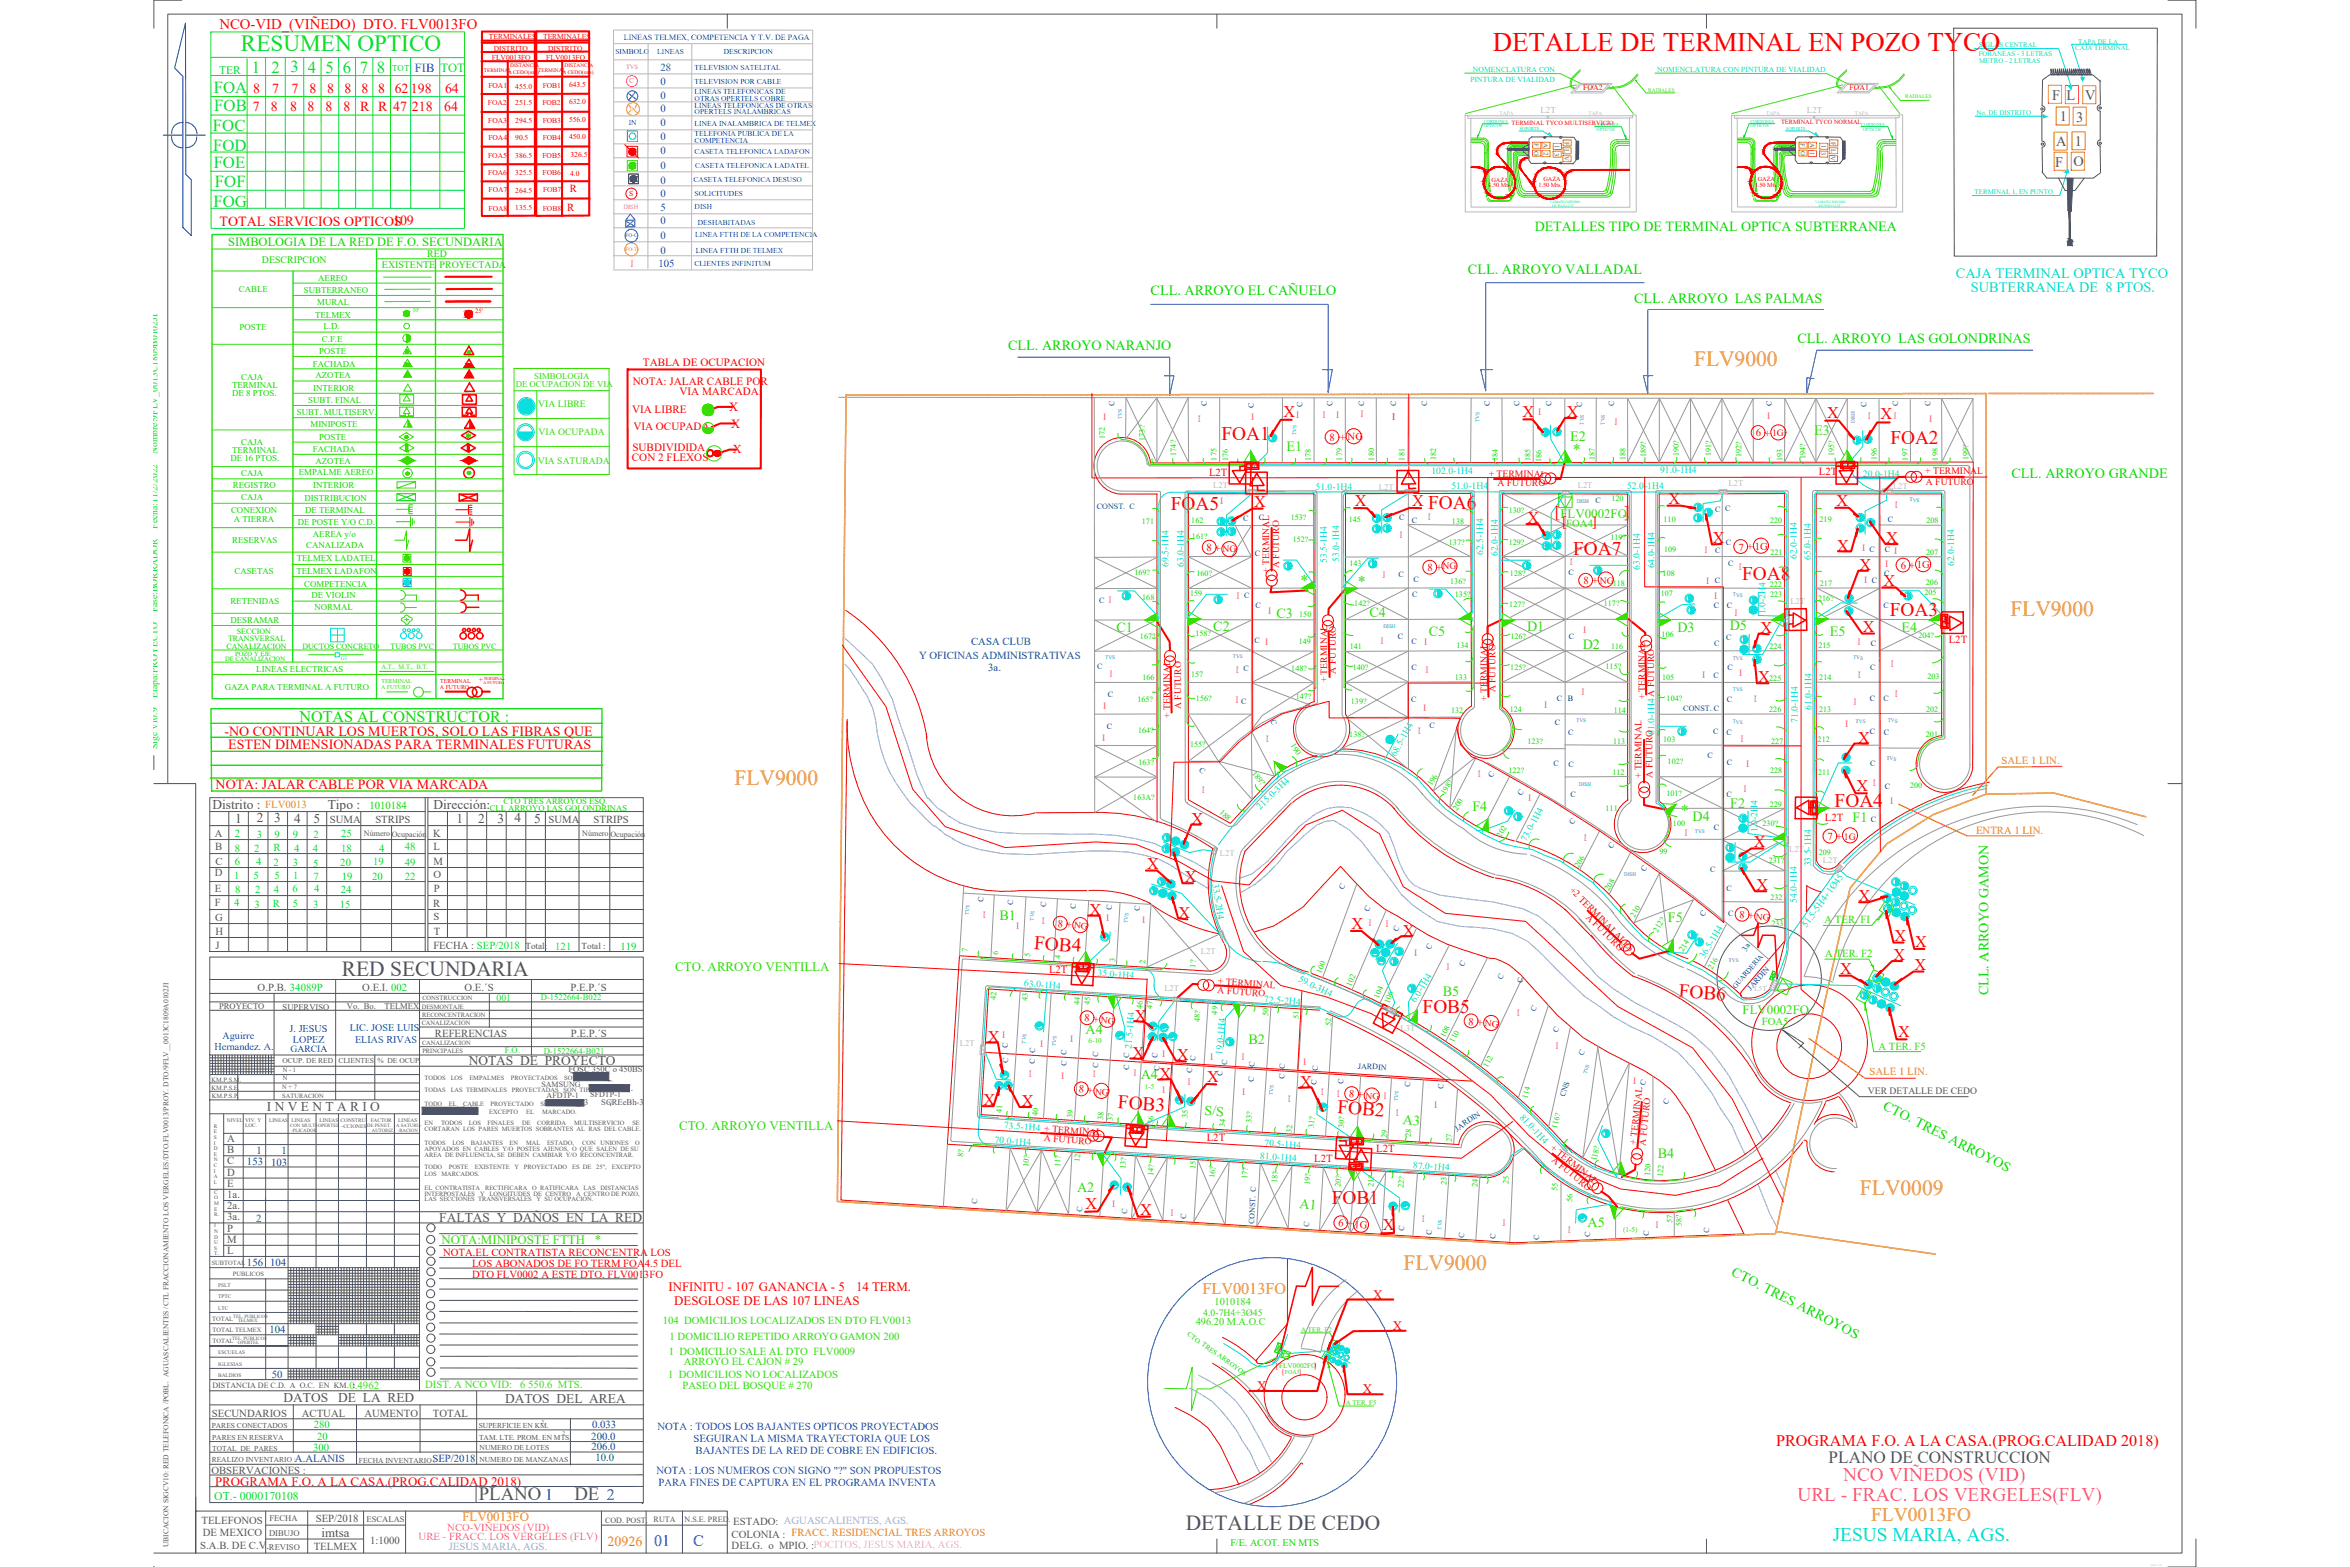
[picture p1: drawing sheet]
<svg xmlns="http://www.w3.org/2000/svg" width="914mm" height="610mm" viewBox="0 0 914 610" stroke-linecap="round" stroke-linejoin="round" font-family="sans-serif">
<defs><g id="words">
<text font-size="10.4" fill="#f00" x="580.8" y="19.8">DETALLE DE TERMINAL EN POZO TYCO</text>
<text font-size="9" fill="#00dd37" x="93.8" y="19.9">RESUMEN OPTICO</text>
<g font-size="8.4" fill="#dda500">
<text x="659.2" y="142.2">FLV9000</text>
<text x="782.2" y="239.5">FLV9000</text>
<text x="285.8" y="305.6">FLV9000</text>
<text x="723.7" y="465.1">FLV0009</text>
<text x="546.1" y="493.9">FLV9000</text>
</g>
<g font-size="8.4" fill="#545454">
<text x="133" y="379.7">RED SECUNDARIA</text>
<text x="461.4" y="595.3">DETALLE DE CEDO</text>
</g>
<g font-size="7.5" fill="#f00">
<text x="475.2" y="171">FOA1</text>
<text x="735.5" y="172.7">FOA2</text>
<text x="455.5" y="198.4">FOA5</text>
<text x="555.7" y="198.2">FOA6</text>
<text x="612.1" y="215.8">FOA7</text>
<text x="677.8" y="225.7">FOA8</text>
<text x="735.4" y="239.7">FOA3</text>
<text x="713.9" y="313.8">FOA4</text>
<text x="402.3" y="369.1" transform="rotate(4 402.3 369.1)">FOB4</text>
<text x="653.1" y="388" transform="rotate(4 653.1 388)">FOB6</text>
<text x="553.6" y="394">FOB5</text>
<text x="434.9" y="431.1" transform="rotate(4 434.9 431.1)">FOB3</text>
<text x="520.3" y="433" transform="rotate(4 520.3 433)">FOB2</text>
<text x="518.2" y="468.4">FOB1</text>
</g>
<g font-size="7.5" fill="#f0f">
<text x="717.2" y="576.2">NCO VIÑEDOS (VID)</text>
<text x="699.4" y="583.9">URL - FRAC. LOS VERGELES(FLV)</text>
</g>
<text font-size="7.5" fill="#dda500" x="728.1" y="591.9">FLV0013FO</text>
<text font-size="7.5" fill="#0dd" x="713.1" y="599.4">JESUS MARIA, AGS.</text>
<g font-size="7.3" fill="#545454">
<text x="186.3" y="583.4">PLANO</text>
<text x="223.5" y="583.4">DE</text>
</g>
<text font-size="6.7" fill="#545454" x="711.5" y="569.3">PLANO DE CONSTRUCCION</text>
<g font-size="6.5" fill="#00dd37">
<text x="98" y="28.5">1</text>
<text x="105.7" y="28.5">2</text>
<text x="113" y="28.2">3</text>
<text x="119.8" y="28.2">4</text>
<text x="126.7" y="28.3">5</text>
<text x="133.3" y="28.3">6</text>
<text x="140" y="28.6">7</text>
<text x="146.7" y="28.6">8</text>
<text x="83.2" y="36.1">FOA</text>
<text x="83.4" y="43.1">FOB</text>
<text x="82.8" y="50.8">FOC</text>
<text x="82.9" y="58.6">FOD</text>
<text x="83.1" y="65.4">FOE</text>
<text x="83.7" y="72.7">FOF</text>
<text x="83.1" y="80.4">FOG</text>
</g>
<g font-size="6.3" fill="#f00">
<text x="499.4" y="162.3">X</text>
<text x="592.4" y="162.3">X</text>
<text x="609.7" y="162.2">X</text>
<text x="711" y="162.8">X</text>
<text x="731.8" y="163.2">X</text>
<text x="488" y="197.4">X</text>
<text x="527.2" y="196.9">X</text>
<text x="549.5" y="197">X</text>
<text x="649.3" y="196.2">X</text>
<text x="714.5" y="197">X</text>
<text x="594.4" y="203.5">X</text>
<text x="604.9" y="201.1">[</text>
<text x="632" y="201.1">]</text>
<text x="666.5" y="211.1">X</text>
<text x="714.9" y="214.2">X</text>
<text x="734" y="211.2">X</text>
<text x="723.6" y="221.7">X</text>
<text x="732.9" y="228">X</text>
<text x="685" y="246.1">X</text>
<text x="724.9" y="246">X</text>
<text x="684.1" y="265.2">X</text>
<text x="723" y="289">X</text>
<text x="722.3" y="307.6">X</text>
<text x="463.6" y="320.4">X</text>
<text x="682.4" y="329.6">X</text>
<text x="446.4" y="338.1">X</text>
<text x="461.1" y="343.1">X</text>
<text x="683.5" y="346.2">X</text>
<text x="723.2" y="350.5">X</text>
<text x="424" y="355.8">X</text>
<text x="458.6" y="357">X</text>
<text x="525.9" y="361.6">X</text>
<text x="545.9" y="364">X</text>
<text x="737.2" y="365.9">X</text>
<text x="745.2" y="368.4">X</text>
<text x="736.8" y="373.3">X</text>
<text x="744.9" y="377.2">X</text>
<text x="716" y="378.9">X</text>
<text x="441.6" y="397.1">X</text>
<text x="384.4" y="405.2">X</text>
<text x="738.6" y="403.4">X</text>
<text x="440.6" y="411.7">X</text>
<text x="458" y="412.4">X</text>
<text x="451.2" y="419.6">X</text>
<text x="469.7" y="421.1">X</text>
<text x="505.9" y="422.8">X</text>
<text x="382.7" y="429.9">X</text>
<text x="397.6" y="430.3">X</text>
<text x="422.4" y="470.4">X</text>
<text x="443.7" y="472.7">X</text>
<text x="538" y="478.6">X</text>
<text x="691.1" y="562.4">PROGRAMA F.O. A LA CASA.(PROG.CALIDAD 2018)</text>
</g>
<g font-size="6.3" fill="#37dd00">
<text x="612" y="177.1">*</text>
<text x="506" y="228.1">*</text>
<text x="528.4" y="228.3">*</text>
<text x="654" y="317.6">*</text>
</g>
<text font-size="6.3" fill="#0d0" x="116.5" y="280.9">NOTAS AL CONSTRUCTOR :</text>
<text font-size="6.3" fill="#dda500" x="467.9" y="503.5">FLV0013FO</text>
<g font-size="6.3" fill="#003fff">
<text x="212.1" y="583.4">1</text>
<text x="236.2" y="583.5">2</text>
<text x="254.6" y="601.4">01</text>
<text x="269.7" y="601.3">C</text>
</g>
<text font-size="5.8" fill="#f00" x="85.3" y="11.4">NCO-VID_(VIÑEDO) DTO. FLV0013FO</text>
<g font-size="5.6" fill="#545454">
<text x="798.5" y="38.7">F</text>
<text x="804.1" y="38.9">L</text>
<text x="811.3" y="39">V</text>
<text x="801.5" y="47.2">1</text>
<text x="807.8" y="47.4">3</text>
<text x="800.1" y="56.7">A</text>
<text x="807.3" y="56.7">1</text>
<text x="799.7" y="65">F</text>
<text x="806.8" y="64.8">O</text>
</g>
<g font-size="5.6" fill="#0dd">
<text x="761.1" y="108">CAJA TERMINAL OPTICA TYCO</text>
<text x="766.9" y="113.5">SUBTERRANEA DE 8 PTOS.</text>
</g>
<g font-size="5.5" fill="#0d0">
<text x="571.2" y="106.7">CLL. ARROYO VALLADAL</text>
<text x="447.7" y="114.9">CLL. ARROYO EL CAÑUELO</text>
<text x="635.8" y="117.9">CLL. ARROYO LAS PALMAS</text>
<text x="392.3" y="136.3">CLL. ARROYO NARANJO</text>
<text x="699.4" y="133.5">CLL. ARROYO LAS GOLONDRINAS</text>
<text x="782.7" y="185.9">CLL. ARROYO GRANDE</text>
<text x="773.7" y="387.3" transform="rotate(-90 773.7 387.3)">CLL. ARROYO GAMON</text>
<text x="732.4" y="431.2" transform="rotate(27 732.4 431.2)">CTO. TRES ARROYOS</text>
<text x="673.4" y="496" transform="rotate(27 673.4 496)">CTO. TRES ARROYOS</text>
</g>
<g font-size="5.5" fill="#37dd00">
<text x="610.9" y="171.7">E2</text>
<text x="706" y="169.2">E3</text>
<text x="500.6" y="175.3">E1</text>
<text x="434.4" y="245.7">C1</text>
<text x="472.1" y="245.5">C2</text>
<text x="496.7" y="240.3">C3</text>
<text x="532.9" y="240.1">C4</text>
<text x="594.2" y="245.3">D1</text>
<text x="652.7" y="246">D3</text>
<text x="673.1" y="245.1">D5</text>
<text x="739.9" y="245.8">E4</text>
<text x="556" y="247.2">C5</text>
<text x="712" y="247.4">E5</text>
<text x="615.9" y="252.3">D2</text>
<text x="572.9" y="315.6">F4</text>
<text x="673.3" y="314.2">F2</text>
<text x="658.6" y="319.2">D4</text>
<text x="720.9" y="319.9">F1</text>
<text x="388.9" y="357.7">B1</text>
<text x="649" y="358.7">F5</text>
<text x="561.4" y="387.5">B5</text>
<text x="422.4" y="402.4">A4</text>
<text x="485.8" y="406">B2</text>
<text x="443.9" y="419.9">A4</text>
<text x="468.5" y="433.7" transform="rotate(4 468.5 433.7)">S/S</text>
<text x="545.7" y="437.3" transform="rotate(5 545.7 437.3)">A3</text>
<text x="645" y="450.6">B4</text>
<text x="419.1" y="463.8">A2</text>
<text x="505.5" y="469.9" transform="rotate(6 505.5 469.9)">A1</text>
<text x="617.8" y="477.3">A5</text>
</g>
<g font-size="5.4" fill="#f00">
<text x="98.5" y="36.4">8</text>
<text x="105.9" y="36.4">7</text>
<text x="113.4" y="36.4">7</text>
<text x="120.4" y="36.4">8</text>
<text x="127.3" y="36.4">8</text>
<text x="134" y="36.4">8</text>
<text x="140.6" y="36.4">8</text>
<text x="147.2" y="36.4">8</text>
<text x="153.6" y="36.4">62</text>
<text x="159.9" y="36.2">198</text>
<text x="173.2" y="36.4">64</text>
<text x="98.4" y="43.3">7</text>
<text x="105.4" y="43.3">8</text>
<text x="112.9" y="43.3">8</text>
<text x="119.7" y="43.3">8</text>
<text x="126.7" y="43.3">8</text>
<text x="133.6" y="43.3">8</text>
<text x="140.1" y="43.3">R</text>
<text x="147.1" y="43.3">R</text>
<text x="153" y="43.3">47</text>
<text x="160.3" y="43.3">218</text>
<text x="172.8" y="43.3">64</text>
<text x="85.5" y="87.8">TOTAL SERVICIOS OPTICOS</text>
<text x="153" y="87.5">109</text>
<text x="607.9" y="204.7">[</text>
<text x="619.5" y="204.8">]</text>
<text x="87.3" y="286.2">-NO CONTINUAR LOS MUERTOS, SOLO LAS FIBRAS QUE</text>
<text x="88.8" y="291.5">ESTEN DIMENSIONADAS PARA TERMINALES FUTURAS</text>
<text x="83.9" y="306.7">NOTA: JALAR CABLE POR VIA MARCADA</text>
</g>
<text font-size="5.4" fill="#0d0" x="597.2" y="89.9">DETALLES TIPO DE TERMINAL OPTICA SUBTERRANEA</text>
<text font-size="5.4" fill="#ff7f00" x="236.4" y="601.6">20926</text>
<g font-size="5.2" fill="#545454">
<text x="82.7" y="314.6">Distrito :</text>
<text x="127.5" y="314.7">Tipo :</text>
<text x="168.7" y="314.6">Dirección:</text>
<text x="91.5" y="320">1</text>
<text x="99.9" y="319.9">2</text>
<text x="106.7" y="319.9">3</text>
<text x="114.5" y="320">4</text>
<text x="122" y="320.1">5</text>
<text x="177.7" y="320">1</text>
<text x="186.1" y="320">2</text>
<text x="193.6" y="320.2">3</text>
<text x="200.2" y="320">4</text>
<text x="207.9" y="320.1">5</text>
<text x="182.4" y="414.1">NOTAS DE PROYECTO</text>
<text x="103.9" y="432.1">I N V E N T A R I O</text>
<text x="170.9" y="475.6">FALTAS Y DAÑOS EN LA RED</text>
<text x="110.3" y="545.5">DATOS</text>
<text x="131.6" y="545.5">DE LA RED</text>
<text x="196.5" y="545.8">DATOS DEL AREA</text>
</g>
<g font-size="5" fill="#37dd00">
<text x="607.2" y="201.4">FLV0002FO</text>
<text x="262.8" y="377.8">CTO. ARROYO VENTILLA</text>
<text x="678.1" y="394.3">FLV0002FO</text>
<text x="264.2" y="439.4">CTO. ARROYO VENTILLA</text>
<text x="171.8" y="484.1">NOTA:MINIPOSTE FTTH</text>
<text x="231.4" y="484.1">*</text>
</g>
<g font-size="5" fill="#f00">
<text x="260.1" y="502.2">INFINITU - 107 GANANCIA - 5</text>
<text x="333.1" y="502.2">14 TERM.</text>
<text x="262.4" y="507.7">DESGLOSE DE LAS 107 LINEAS</text>
<text x="534.2" y="505.2">X</text>
<text x="541.9" y="517.3">X</text>
<text x="489.1" y="540.6">X</text>
<text x="530.3" y="541.7">X</text>
<text x="83.7" y="577.9">PROGRAMA F.O. A LA CASA.(PROG.CALIDAD 2018)</text>
</g>
<text font-size="5" fill="#dda500" x="180" y="591.7">FLV0013FO</text>
<text font-size="5" fill="#545454" x="125.1" y="597.8">imtsa</text>
<text font-size="4.9" fill="#003fff" x="161.5" y="28">FIB</text>
<text font-size="4.9" fill="#00dd37" x="171.4" y="28.2">TOT</text>
<text font-size="4.9" fill="#0d0" x="88.8" y="95.8">SIMBOLOGIA DE LA RED DE F.O. SECUNDARIA</text>
<g font-size="4.8" fill="#f00">
<text x="283.7" y="159.7">X</text>
<text x="284.6" y="166.5">X</text>
</g>
<text font-size="4.7" fill="#f00" x="285.1" y="176.4">X</text>
<text font-size="4.6" fill="#00dd37" x="83.4" y="583.5">OT.- 0000170108</text>
<text font-size="4.5" fill="#00dd37" x="85.3" y="28.8">TER</text>
<g font-size="4.3" fill="#f00">
<text x="250.1" y="142.5">TABLA DE OCUPACION</text>
<text x="246.2" y="149.7">NOTA: JALAR CABLE POR</text>
<text x="264.4" y="153.5">VIA MARCADA:</text>
<text x="246" y="160.5">VIA LIBRE</text>
<text x="246.5" y="167.3">VIA OCUPADA</text>
<text x="245.9" y="179.3">CON 2 FLEXOS</text>
<text x="246.1" y="175.5">SUBDIVIDIDA</text>
</g>
<g font-size="4.2" fill="#003fff">
<text x="257" y="27.5">28</text>
<text x="257" y="33.1">0</text>
<text x="257" y="38.7">0</text>
<text x="257" y="43.7">0</text>
<text x="257" y="49.1">0</text>
<text x="257" y="54.5">0</text>
<text x="257" y="59.9">0</text>
<text x="257" y="65.7">0</text>
<text x="257" y="71.4">0</text>
<text x="257" y="76.6">0</text>
<text x="257" y="82">5</text>
<text x="257" y="87.3">0</text>
<text x="257" y="93">0</text>
<text x="257" y="98.7">0</text>
<text x="256.2" y="103.8">105</text>
<text x="255.8" y="556.5">NOTA : TODOS LOS BAJANTES OPTICOS PROYECTADOS</text>
<text x="269.8" y="561.1">SEGUIRAN LA MISMA TRAYECTORIA QUE LOS</text>
<text x="270.7" y="565.8">BAJANTES DE LA RED DE COBRE EN EDIFICIOS.</text>
<text x="255.4" y="573.2">NOTA : LOS NUMEROS CON SIGNO &quot;?&quot; SON PROPUESTOS</text>
<text x="256.2" y="578.3">PARA FINES DE CAPTURA EN EL PROGRAMA INVENTA</text>
</g>
<g font-size="4.2" fill="#f00">
<text x="221.8" y="74.8">R</text>
<text x="220.7" y="82">R</text>
<text x="470.5" y="185">L2T</text>
<text x="707.7" y="184.8">L2T</text>
<text x="469.4" y="214.3">8 + NG</text>
<text x="758.3" y="250.3">L2T</text>
<text x="710.1" y="319.5">L2T</text>
<text x="408.2" y="378.7">L2T</text>
<text x="469.6" y="443.9">L2T</text>
<text x="535.5" y="448">L2T</text>
<text x="511.3" y="452.1">L2T</text>
<text x="172.4" y="488.5">NOTA.EL CONTRATISTA RECONCENTRA LOS</text>
<text x="183.7" y="492.8">LOS ABONADOS DE FO TERM FOA4.5 DEL</text>
<text x="183.7" y="497.1">DTO FLV0002 A ESTE DTO. FLV0013FO</text>
</g>
<g font-size="4.2" fill="#37dd00">
<text x="609.4" y="204.9">FOA4</text>
<text x="709.9" y="359.2">A TER. FI</text>
<text x="710.2" y="372.4">A TER. F2</text>
<text x="685.5" y="398.6">FOA5</text>
<text x="730.9" y="408.3">A TER. F5</text>
<text x="257.9" y="515.1">104 DOMICILIOS LOCALIZADOS EN DTO FLV0013</text>
<text x="260.5" y="521.4">1 DOMICILIO REPETIDO ARROYO GAMON 200</text>
<text x="260.2" y="527.2">1 DOMICILIO SALE AL DTO FLV0009</text>
<text x="266" y="531.2">ARROYO EL CAJON # 29</text>
<text x="260" y="536.2">1 DOMICILIOS NO LOCALIZADOS</text>
<text x="265.5" y="540.4">PASEO DEL BOSQUE # 270</text>
</g>
<g font-size="4.2" fill="#004a95">
<text x="377.9" y="250.9">CASA CLUB</text>
<text x="357.6" y="256.5">Y OFICINAS ADMINISTRATIVAS</text>
<text x="384.5" y="260.9">3a.</text>
<text x="99.9" y="448.9">1</text>
<text x="109.5" y="448.9">1</text>
<text x="96.1" y="453.1">153</text>
<text x="105.5" y="453.4">103</text>
<text x="99.7" y="475.3">2</text>
<text x="96.1" y="492.5">156</text>
<text x="105.1" y="492.6">104</text>
<text x="104.9" y="518.6">104</text>
<text x="105.7" y="536">50</text>
<text x="230.4" y="555.7">0.033</text>
<text x="230.1" y="560.1">200.0</text>
<text x="114.8" y="568.9">A.ALANIS</text>
<text x="168.3" y="568.7">SEP/2018</text>
<text x="230.1" y="564.1">206.0</text>
<text x="231.6" y="568.5">10.0</text>
</g>
<g font-size="4.2" fill="#ff7f00">
<text x="778.8" y="297.1">SALE 1 LIN.</text>
<text x="768.9" y="324.4">ENTRA 1 LIN.</text>
<text x="727.5" y="418.1">SALE 1 LIN.</text>
</g>
<text font-size="4.2" fill="#dda500" x="103.2" y="314.5">FLV0013</text>
<text font-size="4.2" fill="#0d0" x="143.7" y="314.7">1010184</text>
<g font-size="4.2" fill="#545454">
<text x="128.4" y="320">SUMA</text>
<text x="146" y="320.1">STRIPS</text>
<text x="213.4" y="320.1">SUMA</text>
<text x="230.9" y="320">STRIPS</text>
<text x="83.6" y="325.7">A</text>
<text x="168.5" y="325.6">K</text>
<text x="83.7" y="330.8">B</text>
<text x="168.6" y="330.8">L</text>
<text x="83.7" y="341">D</text>
<text x="83.8" y="336.5">C</text>
<text x="168.7" y="336.5">M</text>
<text x="168.7" y="341.7">O</text>
<text x="83.6" y="347.2">E</text>
<text x="168.8" y="347.2">P</text>
<text x="83.6" y="352.6">F</text>
<text x="168.5" y="352.7">R</text>
<text x="83.8" y="358.4">G</text>
<text x="168.7" y="358.1">S</text>
<text x="83.9" y="363.6">H</text>
<text x="168.9" y="363.8">T</text>
<text x="83.8" y="369.1">J</text>
<text x="168.6" y="369.2">FECHA : SEP/2018</text>
<text x="100.2" y="385.6">O.P.B. 34089P</text>
<text x="141" y="385.7">O.E.I. 002</text>
<text x="180.8" y="385.4">O.E.´S</text>
<text x="222" y="385.4">P.E.P.´S</text>
<text x="169.2" y="403.3">REFERENCIAS</text>
<text x="222.1" y="403.3">P.E.P.´S</text>
<text x="88.4" y="444.3">A</text>
<text x="88.4" y="448.6">B</text>
<text x="88.4" y="453">C</text>
<text x="88.4" y="457.4">D</text>
<text x="88.4" y="461.7">E</text>
<text x="88.4" y="466.1">1a.</text>
<text x="88.4" y="470.4">2a.</text>
<text x="88.4" y="474.8">3a.</text>
<text x="88.4" y="479.1">P</text>
<text x="88.4" y="483.5">M</text>
<text x="88.4" y="487.8">L</text>
<text x="82.4" y="551.1">SECUNDARIOS</text>
<text x="117.4" y="551.3">ACTUAL</text>
<text x="141.8" y="551.3">AUMENTO</text>
<text x="168.4" y="551.2">TOTAL</text>
<text x="82.3" y="573.2">OBSERVACIONES :</text>
<text x="78.4" y="592.8">TELEFONOS</text>
<text x="122.9" y="592.2">SEP/2018</text>
<text x="285.3" y="593.1">ESTADO: AGUASCALIENTES, AGS.</text>
<text x="79" y="597.5">DE MEXICO</text>
<text x="284.7" y="598.3">COLONIA : FRACC. RESIDENCIAL TRES ARROYOS</text>
<text x="77.9" y="602.4">S.A.B. DE C.V.</text>
<text x="122.1" y="603">TELMEX</text>
<text x="144" y="600.5">1:1000</text>
<text x="284.7" y="602.8">DELG. o MPIO. :POCITOS, JESUS MARIA, AGS.</text>
</g>
<g font-size="4.2" fill="#00dd37">
<text x="91.4" y="325.6">2</text>
<text x="100" y="325.8">3</text>
<text x="106.8" y="326.2">9</text>
<text x="114" y="326">9</text>
<text x="122" y="326.2">2</text>
<text x="132.8" y="325.6">25</text>
<text x="91.4" y="331.6">8</text>
<text x="98.9" y="331.3">2</text>
<text x="106.4" y="331.1">R</text>
<text x="114.5" y="331.3">4</text>
<text x="121.7" y="331.3">4</text>
<text x="132.8" y="331.3">18</text>
<text x="147.5" y="331.5">4</text>
<text x="157.5" y="330.7">48</text>
<text x="91.4" y="336.5">6</text>
<text x="98.7" y="341.8">5</text>
<text x="99.7" y="336.5">4</text>
<text x="106.4" y="336.8">2</text>
<text x="106.8" y="341.8">5</text>
<text x="114" y="336.8">3</text>
<text x="121.9" y="337.1">5</text>
<text x="132.4" y="336.9">20</text>
<text x="145.2" y="336.5">19</text>
<text x="157.5" y="336.8">49</text>
<text x="91.1" y="342">1</text>
<text x="91.5" y="347.5">8</text>
<text x="99.3" y="347.5">2</text>
<text x="106.6" y="347.5">4</text>
<text x="113.7" y="347.1">6</text>
<text x="114.1" y="342">1</text>
<text x="122" y="342.2">7</text>
<text x="122.3" y="346.9">4</text>
<text x="132.6" y="347.5">24</text>
<text x="133" y="342.2">19</text>
<text x="144.8" y="342.4">20</text>
<text x="157.5" y="342.2">22</text>
<text x="91.1" y="352.6">4</text>
<text x="99.1" y="353.3">3</text>
<text x="106.2" y="352.9">R</text>
<text x="114" y="352.8">5</text>
<text x="121.9" y="353.1">3</text>
<text x="132.2" y="353.3">15</text>
<text x="216.1" y="369.5">121</text>
<text x="241.5" y="369.7">119</text>
<text x="122.1" y="555.7">280</text>
<text x="123.4" y="560.2">20</text>
<text x="121.8" y="564.3">300</text>
</g>
<g font-size="4.2" fill="#5cb800">
<text x="136" y="540.5">0.4962</text>
<text x="165.4" y="540.1">DIST. A NCO VID:</text>
<text x="202.4" y="540.1">6 550.6 MTS.</text>
</g>
<g font-size="4.2" fill="#f0f">
<text x="162.9" y="599.1">URE - FRACC. LOS VERGELES (FLV)</text>
<text x="174" y="595.6">NCO-VIÑEDOS (VID)</text>
</g>
<text font-size="4.2" fill="#7f9fff" x="174.6" y="602.9">JESUS MARIA, AGS.</text>
<g font-size="4.1" fill="#f00">
<text x="517.3" y="171.5">8 +</text>
<text x="524.4" y="171.3">NG</text>
<text x="683.2" y="169.8">6 + 1G</text>
<text x="676.4" y="214.2">7 +1G</text>
<text x="739.6" y="221.4">6 +1G</text>
<text x="555.5" y="222.2">8 +NG</text>
<text x="616.1" y="227.3">8 + NG</text>
<text x="711.1" y="326.8">7 + 1G</text>
<text x="676.8" y="357.1" transform="rotate(5 676.8 357.1)">8 + NG</text>
<text x="411.4" y="360.6" transform="rotate(5 411.4 360.6)">8 + NG</text>
<text x="421.9" y="397.2" transform="rotate(5 421.9 397.2)">8 +NG</text>
<text x="571.3" y="398.6" transform="rotate(5 571.3 398.6)">8 + NG</text>
<text x="419.7" y="425" transform="rotate(6 419.7 425)">8</text>
<text x="423" y="425.4" transform="rotate(5 423 425.4)">+ NG</text>
<text x="524.8" y="426.8" transform="rotate(5 524.8 426.8)">8 + NG</text>
<text x="520.7" y="477.1" transform="rotate(5 520.7 477.1)">6 +1G</text>
</g>
<g font-size="4" fill="#003fff">
<text x="112.7" y="401.5">J. JESUS</text>
<text x="136.1" y="401.2">LIC. JOSE LUIS</text>
<text x="86.6" y="404.1">Aguirre</text>
<text x="114" y="405.6">LOPEZ</text>
<text x="138.1" y="405.7">ELIAS RIVAS</text>
<text x="83.4" y="408.4">Hernandez. A.</text>
</g>
<g font-size="4" fill="#37dd00">
<text x="472.6" y="507.7">1010184</text>
<text x="465.2" y="515.5">496.20 M.A.O.C</text>
</g>
<text font-size="3.9" fill="#0d0" x="478.7" y="601.3">F/E. ACOT. EN MTS</text>
<g font-size="3.8" fill="#0d0">
<text x="166.2" y="100.2">RED</text>
<text x="101.9" y="102.4">DESCRIPCION</text>
<text x="148.6" y="104.2">EXISTENTE</text>
<text x="171.1" y="104.4">PROYECTADA</text>
</g>
<g font-size="3.8" fill="#f0f">
<text x="245.3" y="103.7">I</text>
<text x="598.5" y="161.4">I</text>
<text x="429.3" y="163.4">I</text>
<text x="466" y="164.2">I</text>
<text x="486.8" y="163.2">I</text>
<text x="504.4" y="162.4">I</text>
<text x="514.6" y="162.4">I</text>
<text x="519.9" y="162.4">I</text>
<text x="529.4" y="162.3">I</text>
<text x="541.7" y="163.3">I</text>
<text x="628.3" y="165.5">I</text>
<text x="687.6" y="162.9">I</text>
<text x="726.8" y="163.2">I</text>
<text x="736.7" y="162.9">I</text>
<text x="750.7" y="164">I</text>
<text x="474.8" y="196.2">I</text>
<text x="737.2" y="197.7">I</text>
<text x="555.5" y="202.2">I</text>
<text x="544.5" y="209.5">I</text>
<text x="663.2" y="215">I</text>
<text x="724.5" y="214.5">I</text>
<text x="737" y="215.5">I</text>
<text x="610.8" y="220">I</text>
<text x="676.5" y="221.6">I</text>
<text x="733.5" y="220.8">I</text>
<text x="537.9" y="224.8">I</text>
<text x="663.9" y="227.2">I</text>
<text x="725.4" y="226.8">I</text>
<text x="481.1" y="232.8">I</text>
<text x="667" y="232.8">I</text>
<text x="431.4" y="234.7">I</text>
<text x="493.5" y="239">I</text>
<text x="674.9" y="239.5">I</text>
<text x="492.3" y="251">I</text>
<text x="537.2" y="250.7">I</text>
<text x="554.1" y="251">I</text>
<text x="616.1" y="246.3">I</text>
<text x="722.8" y="250.9">I</text>
<text x="431.8" y="263.3">I</text>
<text x="480.9" y="262">I</text>
<text x="554.7" y="261.9">I</text>
<text x="662.3" y="263.7">I</text>
<text x="676.7" y="262.8">I</text>
<text x="722.9" y="263.6">I</text>
<text x="735.8" y="259.7">I</text>
<text x="429.3" y="275.7">I</text>
<text x="480.8" y="273.6">I</text>
<text x="600.9" y="275.5">I</text>
<text x="615.4" y="270.4">I</text>
<text x="682.4" y="273.3">I</text>
<text x="721.2" y="274.4">I</text>
<text x="737.3" y="271.3">I</text>
<text x="553.8" y="276.6">I</text>
<text x="551.6" y="285.6">I</text>
<text x="718" y="283">I</text>
<text x="428.8" y="288.1">I</text>
<text x="492.5" y="288.5">I</text>
<text x="677.2" y="288.6">I</text>
<text x="679.4" y="298.5">I</text>
<text x="575" y="302.2">I</text>
<text x="728.8" y="305.6">I</text>
<text x="467.6" y="308.4">I</text>
<text x="594.6" y="311.4">I</text>
<text x="678.4" y="308.1">I</text>
<text x="735.4" y="312.9">I</text>
<text x="616.3" y="327.2">I</text>
<text x="655.4" y="325.2">I</text>
<text x="382.4" y="357.1">I</text>
<text x="405.4" y="359.4">I</text>
<text x="430.4" y="358.2">I</text>
<text x="444.4" y="358.9">I</text>
<text x="395.4" y="361.5">I</text>
<text x="532.6" y="360.1">I</text>
<text x="539.1" y="360.6">I</text>
<text x="550.2" y="372.1">I</text>
<text x="562.8" y="377.2">I</text>
<text x="590.3" y="395.3">I</text>
<text x="389.9" y="403.7">I</text>
<text x="404.7" y="407.2">I</text>
<text x="416.4" y="405.5">I</text>
<text x="605.2" y="407.9">I</text>
<text x="452.2" y="411.2">I</text>
<text x="470.9" y="412.3">I</text>
<text x="483.1" y="412.3">I</text>
<text x="400.3" y="418.8">I</text>
<text x="412.9" y="419.7">I</text>
<text x="425.2" y="419.1">I</text>
<text x="441" y="418.5">I</text>
<text x="507" y="414.4">I</text>
<text x="452.2" y="425.2">I</text>
<text x="462.1" y="422.1">I</text>
<text x="483.4" y="425.9">I</text>
<text x="635.5" y="421.9">I</text>
<text x="501.1" y="428.7">I</text>
<text x="513.9" y="426.1">I</text>
<text x="520.2" y="426.6">I</text>
<text x="538.3" y="427.7">I</text>
<text x="558.1" y="431.1">I</text>
<text x="543.2" y="434.1">I</text>
<text x="432.8" y="469.4">I</text>
<text x="455.5" y="473">I</text>
<text x="553.2" y="475.6">I</text>
<text x="584.6" y="476.9">I</text>
<text x="610" y="479.7">I</text>
<text x="644.2" y="477.9">I</text>
</g>
<g font-size="3.8" fill="#37dd00">
<text x="209.5" y="158.5">VIA LIBRE</text>
<text x="209.5" y="169.4">VIA OCUPADA</text>
<text x="209.3" y="180.6">VIA SATURADA</text>
<text x="468.2" y="511.8">4.0-7H4+3Ø45</text>
</g>
<g font-size="3.8" fill="#00dd37">
<text x="61.3" y="176.6" transform="rotate(-90 61.3 176.6)">Nombre:9FLV_0013C1809B0102JI</text>
<text x="61.3" y="205.7" transform="rotate(-90 61.3 205.7)">Fecha:11/2/2022</text>
<text x="61.3" y="238.3" transform="rotate(-90 61.3 238.3)">Fase:BORRADOR</text>
<text x="61.3" y="271.5" transform="rotate(-90 61.3 271.5)">Etapa:PROYECTO</text>
<text x="61.3" y="291.3" transform="rotate(-90 61.3 291.3)">Sigc v10.9</text>
<text x="193.2" y="389.6">001</text>
</g>
<g font-size="3.8" fill="#0dd">
<text x="557" y="184.5">102.0-1H4</text>
<text x="645.9" y="184">91.0-1H4</text>
<text x="724.9" y="185.5">20.0-1H4</text>
<text x="511.9" y="190.6">51.0-1H4</text>
<text x="564.8" y="190.3">51.0-1H4</text>
<text x="633.1" y="190.4">52.0-1H4</text>
<text x="577" y="216" transform="rotate(-90 577 216)">62.5-1H4</text>
<text x="454.7" y="220.6" transform="rotate(-90 454.7 220.6)">69.5-1H4</text>
<text x="460.6" y="220.5" transform="rotate(-90 460.6 220.5)">63.0-1H4</text>
<text x="516.3" y="219.1" transform="rotate(-90 516.3 219.1)">53.5-1H4</text>
<text x="521.1" y="218.5" transform="rotate(-90 521.1 218.5)">53.0-1H4</text>
<text x="582.8" y="216.4" transform="rotate(-90 582.8 216.4)">62.0-1H4</text>
<text x="638.1" y="221.7" transform="rotate(-90 638.1 221.7)">63.0-1H4</text>
<text x="643.7" y="221.1" transform="rotate(-90 643.7 221.1)">64.0-1H4</text>
<text x="699.2" y="217.6" transform="rotate(-90 699.2 217.6)">62.0-1H4</text>
<text x="704.6" y="217.8" transform="rotate(-90 704.6 217.8)">65.0-1H4</text>
<text x="760.3" y="220.3" transform="rotate(-90 760.3 220.3)">62.0-1H4</text>
<text x="687" y="239" transform="rotate(-90 687 239)">1.0-2H4</text>
<text x="699.6" y="281.2" transform="rotate(-90 699.6 281.2)">71.0-1H4</text>
<text x="704.8" y="276.2" transform="rotate(-90 704.8 276.2)">61.0-1H4</text>
<text x="643.7" y="286" transform="rotate(-90 643.7 286)">61.0-1H4A FUTURO</text>
<text x="543.1" y="294.5" transform="rotate(-61 543.1 294.5)">68.5-1H4</text>
<text x="490.4" y="315.2" transform="rotate(-44 490.4 315.2)">215.0-3H4</text>
<text x="683.9" y="323.8" transform="rotate(-90 683.9 323.8)">1.0-2H4</text>
<text x="593.9" y="327.6" transform="rotate(-62 593.9 327.6)">73.0-1H4</text>
<text x="704.8" y="337.1" transform="rotate(-90 704.8 337.1)">33.5-1H4</text>
<text x="471.8" y="343.8" transform="rotate(82 471.8 343.8)">33.5-2H4</text>
<text x="699.1" y="351.3" transform="rotate(-90 699.1 351.3)">54.0-1H4</text>
<text x="702.9" y="361.1" transform="rotate(-54 702.9 361.1)">51.5-5H4+1Ø45</text>
<text x="663.2" y="373.1" transform="rotate(-59 663.2 373.1)">36.5-1H4</text>
<text x="398.4" y="383.7" transform="rotate(4 398.4 383.7)">63.0-1H4</text>
<text x="427" y="379.7" transform="rotate(4 427 379.7)">35.0-1H4</text>
<text x="505" y="381.7" transform="rotate(26 505 381.7)">59.0-3H4</text>
<text x="491.8" y="389.9" transform="rotate(4 491.8 389.9)">72.5-2H4</text>
<text x="550.8" y="390.1" transform="rotate(-58 550.8 390.1)">6.0-1H4</text>
<text x="440.3" y="408" transform="rotate(-85 440.3 408)">21.5-1H4</text>
<text x="475.6" y="410.4" transform="rotate(-85 475.6 410.4)">19.0-1H4</text>
<text x="591.1" y="434.8" transform="rotate(47 591.1 434.8)">81.0-1H4</text>
<text x="390.6" y="439" transform="rotate(4 390.6 439)">73.5-1H4 + TERMINAL</text>
<text x="386.9" y="444.7" transform="rotate(4 386.9 444.7)">70.0-1H4</text>
<text x="491.9" y="445.7" transform="rotate(4 491.9 445.7)">70.5-1H4</text>
<text x="490.3" y="450.8" transform="rotate(4 490.3 450.8)">81.0-1H4</text>
<text x="549.8" y="454.4" transform="rotate(4 549.8 454.4)">87.0-1H4</text>
</g>
<g font-size="3.8" fill="#f00">
<text x="579.3" y="185.5" transform="rotate(1 579.3 185.5)">+ TERMINAL</text>
<text x="749.1" y="184.5">+ TERMINAL</text>
<text x="582.6" y="188.9" transform="rotate(1 582.6 188.9)">A FUTURO</text>
<text x="749.4" y="188.8">A FUTURO</text>
<text x="497.7" y="221.1" transform="rotate(-90 497.7 221.1)">A FUTURO</text>
<text x="493.8" y="222.8" transform="rotate(-90 493.8 222.8)">+ TERMINAL</text>
<text x="519.8" y="262" transform="rotate(-90 519.8 262)">A FUTURO</text>
<text x="516.5" y="265.5" transform="rotate(-90 516.5 265.5)">+ TERMINAL</text>
<text x="582" y="269.4" transform="rotate(-90 582 269.4)">A FUTURO</text>
<text x="459.6" y="275.9" transform="rotate(-90 459.6 275.9)">A FUTURO</text>
<text x="578.6" y="272.8" transform="rotate(-90 578.6 272.8)">+ TERMINAL</text>
<text x="640.1" y="272.1" transform="rotate(-90 640.1 272.1)">+ TERMINAL</text>
<text x="455.3" y="279.3" transform="rotate(-90 455.3 279.3)">+ TERMINAL</text>
<text x="638.7" y="302.8" transform="rotate(-90 638.7 302.8)">+ TERMINAL</text>
<text x="643" y="302.5" transform="rotate(-90 643 302.5)">A FUTURO</text>
<text x="610.5" y="346.5" transform="rotate(45 610.5 346.5)">+2 TERMINALALES</text>
<text x="617" y="357" transform="rotate(45 617 357)">A FUTURO</text>
<text x="473.9" y="382.9" transform="rotate(4 473.9 382.9)">+ TERMINAL</text>
<text x="473.7" y="386.5" transform="rotate(4 473.7 386.5)">A FUTURO</text>
<text x="406.1" y="443.9" transform="rotate(4 406.1 443.9)">A FUTURO</text>
<text x="603" y="446.8" transform="rotate(39 603 446.8)">+ TERMINAL</text>
<text x="636.7" y="445.3" transform="rotate(-84 636.7 445.3)">+ TERMINAL</text>
<text x="640.3" y="445.6" transform="rotate(-84 640.3 445.6)">A FUTURO</text>
<text x="603.5" y="451.6" transform="rotate(39 603.5 451.6)">A FUTURO</text>
</g>
<text font-size="3.8" fill="#003fff" x="113" y="409.2">GARCIA</text>
<g font-size="3.8" fill="#545454">
<text x="225.1" y="420.3">XAGA.</text>
<text x="230.6" y="424.6">POUYET.</text>
<text x="726.8" y="425.7">VER DETALLE DE CEDO</text>
<text x="177.2" y="433.2">( 0.4 )</text>
</g>
<g font-size="3.6" fill="#545454">
<text x="204.5" y="369.1">Total:</text>
<text x="226.3" y="369.1">Total :</text>
</g>
<text font-size="3.5" fill="#00dd37" x="152.6" y="27.7">TOT</text>
<g font-size="3.5" fill="#bababa">
<text x="599.4" y="43.9">L2T</text>
<text x="703.1" y="43.8">L2T</text>
</g>
<g font-size="3.4" fill="#0d0">
<text x="93" y="113.6">CABLE</text>
<text x="118.2" y="113.9">SUBTERRANEO</text>
<text x="123.8" y="109.2">AEREO</text>
<text x="123.4" y="118.5">MURAL</text>
<text x="122.6" y="123.6">TELMEX</text>
<text x="93.2" y="128.3">POSTE</text>
<text x="125.9" y="128.1">L.D.</text>
<text x="124.2" y="137.6">POSTE</text>
<text x="125.3" y="133">C.F.E</text>
<text x="121.8" y="142.7">FACHADA</text>
<text x="93.9" y="147.9">CAJA</text>
<text x="122.8" y="147.1">AZOTEA</text>
<text x="90.3" y="151">TERMINAL</text>
<text x="90.3" y="154.1">DE 8 PTOS.</text>
<text x="121.9" y="152">INTERIOR</text>
<text x="115.5" y="161.6">SUBT. MULTISERV.</text>
<text x="119.9" y="156.7">SUBT. FINAL</text>
<text x="120.8" y="165.9">MINIPOSTE</text>
<text x="93.9" y="173">CAJA</text>
<text x="124.2" y="171">POSTE</text>
<text x="89.7" y="179.5">DE 16 PTOS.</text>
<text x="90.3" y="176.2">TERMINAL</text>
<text x="121.8" y="175.7">FACHADA</text>
<text x="93.9" y="185.2">CAJA</text>
<text x="116.2" y="185">EMPALME AEREO</text>
<text x="122.8" y="180.5">AZOTEA</text>
<text x="90.6" y="190">REGISTRO</text>
<text x="121.9" y="190">INTERIOR</text>
<text x="93.9" y="194.4">CAJA</text>
<text x="118.5" y="194.9">DISTRIBUCION</text>
<text x="89.9" y="199.7">CONEXION</text>
<text x="91" y="203.1">A TIERRA</text>
<text x="118.7" y="199.5">DE TERMINAL</text>
<text x="115.9" y="204.3">DE POSTE Y/O C.D.</text>
<text x="121.8" y="208.9">AEREA y/o</text>
<text x="90.3" y="211.2">RESERVAS</text>
<text x="119.1" y="213.3">CANALIZADA</text>
<text x="115.5" y="218.4">TELMEX LADATEL</text>
<text x="91.2" y="223.3">CASETAS</text>
<text x="115.4" y="223.3">TELMEX LADAFON</text>
<text x="118.4" y="228.2">COMPETENCIA</text>
<text x="121.2" y="232.6">DE VIOLIN</text>
<text x="89.7" y="234.9">RETENIDAS</text>
<text x="122.4" y="237.4">NORMAL</text>
<text x="89.7" y="242.4">DESRAMAR</text>
<text x="99.7" y="261.4">LINEAS ELECTRICAS</text>
<text x="87.5" y="268.3">GAZA PARA TERMINAL A FUTURO</text>
</g>
<g font-size="3.4" fill="#37dd00">
<text x="207.9" y="147.3">SIMBOLOGIA</text>
<text x="200.7" y="150.6">DE OCUPACION DE VIA</text>
</g>
<g font-size="3.3" fill="#bababa">
<text x="472.1" y="190">L2T</text>
<text x="536.5" y="190.6">L2T</text>
<text x="613.9" y="189.7">L2T</text>
<text x="672.6" y="189.1">L2T</text>
<text x="736.6" y="190.2">L2T</text>
<text x="696.6" y="235.1">L2T</text>
<text x="474.7" y="332.9">L2T</text>
<text x="696.2" y="331.6">L2T</text>
<text x="709.3" y="335.8">L2T</text>
<text x="467.3" y="371.1">L2T</text>
<text x="453.1" y="385.4">L2T</text>
<text x="545" y="401">L3T</text>
<text x="373.5" y="406.7">L2T</text>
</g>
<g font-size="3.3" fill="#0d0">
<text x="190.6" y="315.5">CLL ARROYO LAS GOLONDRINAS</text>
<text x="195.9" y="312.8">CTO TRES ARROYOS ESQ.</text>
</g>
<g font-size="3.3" fill="#00dd37">
<text x="210.4" y="389.1">D-1522664-B022</text>
<text x="196.4" y="409.7">F.O.</text>
<text x="211.6" y="410">D-1522664-B021</text>
</g>
<g font-size="3.3" fill="#545454">
<text x="85.3" y="392.6">PROYECTO</text>
<text x="110" y="392.8">SUPERVISO</text>
<text x="135" y="392.6">Vo. Bo.</text>
<text x="149.6" y="392.6">TELMEX</text>
<text x="221.1" y="417.1">FOSC 350C o 450BS</text>
<text x="213.4" y="430.1">ACREBg-3</text>
<text x="234" y="430.1">SCREeBh-3</text>
<text x="104.8" y="591.8">FECHA</text>
<text x="142.6" y="592.1">ESCALAS</text>
<text x="104.7" y="597.5">DIBUJO</text>
<text x="104.6" y="603">REVISO</text>
</g>
<text font-size="3.1" fill="#003fff" x="242.7" y="15.4">LINEAS TELMEX, COMPETENCIA Y T.V. DE PAGA</text>
<g font-size="3.1" fill="#004a95">
<text x="433.6" y="157.9" transform="rotate(-90 433.6 157.9)">C</text>
<text x="469.6" y="157.8" transform="rotate(-90 469.6 157.8)">C</text>
<text x="487.8" y="158.6" transform="rotate(-90 487.8 158.6)">C</text>
<text x="506.8" y="158.2" transform="rotate(-90 506.8 158.2)">C</text>
<text x="518.5" y="157.9" transform="rotate(-90 518.5 157.9)">C</text>
<text x="530.8" y="157.8" transform="rotate(-90 530.8 157.8)">C</text>
<text x="543.3" y="158" transform="rotate(-90 543.3 158)">C</text>
<text x="555.4" y="158" transform="rotate(-90 555.4 158)">C</text>
<text x="579.8" y="158.1" transform="rotate(-90 579.8 158.1)">C</text>
<text x="591.2" y="157.9" transform="rotate(-90 591.2 157.9)">C</text>
<text x="603.7" y="158.1" transform="rotate(-90 603.7 158.1)">C</text>
<text x="615.6" y="158.3" transform="rotate(-90 615.6 158.3)">C</text>
<text x="628.1" y="158" transform="rotate(-90 628.1 158)">C</text>
<text x="689.5" y="158" transform="rotate(-90 689.5 158)">C</text>
<text x="726.3" y="158.2" transform="rotate(-90 726.3 158.2)">C</text>
<text x="738.6" y="158" transform="rotate(-90 738.6 158)">C</text>
<text x="751.2" y="158" transform="rotate(-90 751.2 158)">C</text>
<text x="620.8" y="195.8">C</text>
<text x="426.8" y="198.2">CONST. C</text>
<text x="483.7" y="202.6">C</text>
<text x="489.8" y="202.4">C</text>
<text x="544.4" y="202.2">C</text>
<text x="549.3" y="203.4">C</text>
<text x="667.4" y="199">C</text>
<text x="671.3" y="198.9">C</text>
<text x="734.6" y="203">C</text>
<text x="667.3" y="215">C</text>
<text x="671.6" y="211.9">C</text>
<text x="727.4" y="214.8">C</text>
<text x="733.3" y="214.8">C</text>
<text x="488.2" y="216.4">C</text>
<text x="672.5" y="220.3">C</text>
<text x="544.2" y="224.5">C</text>
<text x="550" y="226.2">C</text>
<text x="610.4" y="223.9">C</text>
<text x="667.2" y="227">C</text>
<text x="728.4" y="226.9">C</text>
<text x="733.1" y="224.1">C</text>
<text x="484.1" y="232.6">C</text>
<text x="549.4" y="232.1">C</text>
<text x="427.7" y="234.6">C</text>
<text x="488.5" y="236.6">C</text>
<text x="666.8" y="236.4">C</text>
<text x="671.9" y="236.3">C</text>
<text x="732.9" y="236.3">C</text>
<text x="488.1" y="250">C</text>
<text x="543.9" y="248.7">C</text>
<text x="549.2" y="250.6">C</text>
<text x="610.5" y="248.7">C</text>
<text x="667" y="251.4">C</text>
<text x="671.6" y="248.9">C</text>
<text x="728" y="251.5">C</text>
<text x="427" y="260.2">C</text>
<text x="483.9" y="260.9">C</text>
<text x="549.2" y="260.5">C</text>
<text x="666.7" y="263.9">C</text>
<text x="672.1" y="260.8">C</text>
<text x="727.7" y="260.7">C</text>
<text x="431.1" y="271.2">C</text>
<text x="483" y="273.8">C</text>
<text x="549.1" y="273">C</text>
<text x="605.8" y="272.7">C</text>
<text x="610.1" y="272.6">B</text>
<text x="671.9" y="273.1">C</text>
<text x="727.6" y="272.8">C</text>
<text x="732.8" y="272.8">C</text>
<text x="494.2" y="280.4" transform="rotate(63 494.2 280.4)">C</text>
<text x="655" y="276.8">CONST. C</text>
<text x="430.7" y="283.5">C</text>
<text x="556.2" y="283">C</text>
<text x="605" y="282.1">C</text>
<text x="610.2" y="286.1">C</text>
<text x="666.6" y="285.7">C</text>
<text x="671.8" y="285.8">C</text>
<text x="727.6" y="285.7">C</text>
<text x="733" y="285.8">C</text>
<text x="466.3" y="299.9" transform="rotate(38 466.3 299.9)">C</text>
<text x="604.5" y="298">C</text>
<text x="610.4" y="298.2">C</text>
<text x="664.4" y="295">C</text>
<text x="671.9" y="297.7">C</text>
<text x="727.8" y="297.9">C</text>
<text x="580.6" y="302.6" transform="rotate(-57 580.6 302.6)">C</text>
<text x="592" y="309.8" transform="rotate(-57 592 309.8)">C</text>
<text x="611" y="310.1">C</text>
<text x="671.8" y="310.1">C</text>
<text x="733.4" y="306.9">C</text>
<text x="612.1" y="320.9" transform="rotate(-57 612.1 320.9)">C</text>
<text x="666.9" y="322.8">C</text>
<text x="728" y="319.9">C</text>
<text x="627.3" y="330.5" transform="rotate(-57 627.3 330.5)">C</text>
<text x="640" y="339.1" transform="rotate(-57 640 339.1)">C</text>
<text x="665.4" y="339">C</text>
<text x="522.8" y="346.2" transform="rotate(-65 522.8 346.2)">C</text>
<text x="671.8" y="346.7">C</text>
<text x="382.7" y="351" transform="rotate(-88 382.7 351)">C</text>
<text x="394.2" y="351.9" transform="rotate(-88 394.2 351.9)">C</text>
<text x="407.1" y="352.9" transform="rotate(-88 407.1 352.9)">C</text>
<text x="418.7" y="353.6" transform="rotate(-87 418.7 353.6)">C</text>
<text x="432.6" y="353.9" transform="rotate(-86 432.6 353.9)">C</text>
<text x="443.5" y="354.5" transform="rotate(-86 443.5 354.5)">C</text>
<text x="532.6" y="354.8" transform="rotate(-66 532.6 354.8)">C</text>
<text x="663" y="356.8" transform="rotate(-57 663 356.8)">C</text>
<text x="672.4" y="356.2">C</text>
<text x="543.9" y="362.6" transform="rotate(-66 543.9 362.6)">C</text>
<text x="556.6" y="369.7" transform="rotate(-65 556.6 369.7)">C</text>
<text x="679.4" y="370.2" transform="rotate(-57 679.4 370.2)">3a</text>
<text x="569.6" y="376.3" transform="rotate(-66 569.6 376.3)">C</text>
<text x="584.5" y="381.4" transform="rotate(-66 584.5 381.4)">C</text>
<text x="592.5" y="382.3" transform="rotate(-83 592.5 382.3)">C</text>
<text x="681.3" y="385.4" transform="rotate(-48 681.3 385.4)">JARDIN</text>
<text x="597.3" y="393.7" transform="rotate(-66 597.3 393.7)">C</text>
<text x="392.1" y="407.9" transform="rotate(-88 392.1 407.9)">C</text>
<text x="606" y="402" transform="rotate(-66 606 402)">C</text>
<text x="392.3" y="413.4" transform="rotate(-88 392.3 413.4)">C</text>
<text x="402.7" y="413.9" transform="rotate(-86 402.7 413.9)">C</text>
<text x="402.8" y="409.5" transform="rotate(-88 402.8 409.5)">C</text>
<text x="415" y="410.3" transform="rotate(-88 415 410.3)">C</text>
<text x="439.3" y="411.7" transform="rotate(-88 439.3 411.7)">C</text>
<text x="450.4" y="411.7" transform="rotate(-88 450.4 411.7)">C</text>
<text x="465.2" y="412.9" transform="rotate(-87 465.2 412.9)">C</text>
<text x="616.1" y="410.9" transform="rotate(-66 616.1 410.9)">C</text>
<text x="415" y="414.7" transform="rotate(-87 415 414.7)">C</text>
<text x="427.4" y="415.3" transform="rotate(-86 427.4 415.3)">C C</text>
<text x="439.3" y="416.1" transform="rotate(-88 439.3 416.1)">C</text>
<text x="451.1" y="416.5" transform="rotate(-87 451.1 416.5)">C</text>
<text x="463.9" y="417.6" transform="rotate(-88 463.9 417.6)">C</text>
<text x="475.7" y="418.6" transform="rotate(-88 475.7 418.6)">C</text>
<text x="477.6" y="414.4" transform="rotate(-87 477.6 414.4)">C</text>
<text x="488.2" y="414.9" transform="rotate(-87 488.2 414.9)">C</text>
<text x="499.7" y="419.7" transform="rotate(-87 499.7 419.7)">C C</text>
<text x="512.8" y="416.6" transform="rotate(-86 512.8 416.6)">C</text>
<text x="528.4" y="415.8" transform="rotate(3 528.4 415.8)">JARDIN</text>
<text x="487.9" y="421" transform="rotate(-87 487.9 421)">C</text>
<text x="512.3" y="422.3" transform="rotate(-86 512.3 422.3)">C</text>
<text x="522.7" y="421.8" transform="rotate(-88 522.7 421.8)">C</text>
<text x="548.7" y="423" transform="rotate(-86 548.7 423)">C</text>
<text x="561.7" y="423.6" transform="rotate(-88 561.7 423.6)">C</text>
<text x="639.8" y="422.7" transform="rotate(-66 639.8 422.7)">C</text>
<text x="608.9" y="426.9" transform="rotate(-72 608.9 426.9)">CNS</text>
<text x="648.8" y="430" transform="rotate(-65 648.8 430)">C</text>
<text x="567" y="440.2" transform="rotate(-34 567 440.2)">JARDIN</text>
<text x="380.2" y="468.4" transform="rotate(-87 380.2 468.4)">C</text>
<text x="421" y="471.4" transform="rotate(-86 421 471.4)">C</text>
<text x="438.5" y="472.2" transform="rotate(-87 438.5 472.2)">C</text>
<text x="461.6" y="474.2" transform="rotate(-88 461.6 474.2)">C</text>
<text x="488" y="476.2" transform="rotate(-87 488 476.2)">CONST. C</text>
<text x="509.4" y="477.2" transform="rotate(-87 509.4 477.2)">C</text>
<text x="546.4" y="478.9" transform="rotate(-86 546.4 478.9)">C</text>
<text x="665.1" y="479.7" transform="rotate(-86 665.1 479.7)">C</text>
<text x="557.1" y="480.5" transform="rotate(-88 557.1 480.5)">C</text>
<text x="569.7" y="481.5" transform="rotate(-86 569.7 481.5)">C</text>
<text x="581.9" y="482.2" transform="rotate(-87 581.9 482.2)">C</text>
<text x="598.9" y="482.6" transform="rotate(-88 598.9 482.6)">C</text>
<text x="618.7" y="481.2" transform="rotate(-88 618.7 481.2)">C</text>
<text x="641.5" y="480.9" transform="rotate(-86 641.5 480.9)">C</text>
</g>
<g font-size="3.1" fill="#0d0">
<text x="429.9" y="170.7" transform="rotate(-90 429.9 170.7)">172</text>
<text x="445.5" y="171.4" transform="rotate(-90 445.5 171.4)">173?</text>
<text x="457.6" y="177.2" transform="rotate(-90 457.6 177.2)">174?</text>
<text x="473.4" y="179.2" transform="rotate(-90 473.4 179.2)">175</text>
<text x="477.9" y="179.5" transform="rotate(-90 477.9 179.5)">176</text>
<text x="510.1" y="179.4" transform="rotate(-90 510.1 179.4)">178</text>
<text x="522.3" y="179.2" transform="rotate(-90 522.3 179.2)">179</text>
<text x="534.7" y="179.2" transform="rotate(-90 534.7 179.2)">180</text>
<text x="546.4" y="179.2" transform="rotate(-90 546.4 179.2)">181</text>
<text x="558.8" y="179" transform="rotate(-90 558.8 179)">182</text>
<text x="582.8" y="179.3" transform="rotate(-90 582.8 179.3)">184</text>
<text x="595.5" y="179.4" transform="rotate(-90 595.5 179.4)">185</text>
<text x="599.8" y="179.6" transform="rotate(-90 599.8 179.6)">186</text>
<text x="620.6" y="178.9" transform="rotate(-90 620.6 178.9)">187</text>
<text x="632.5" y="178.8" transform="rotate(-90 632.5 178.8)">188</text>
<text x="640.5" y="177.7" transform="rotate(-90 640.5 177.7)">189?</text>
<text x="653.3" y="177.3" transform="rotate(-90 653.3 177.3)">190?</text>
<text x="665.8" y="177.5" transform="rotate(-90 665.8 177.5)">191?</text>
<text x="677.6" y="177.9" transform="rotate(-90 677.6 177.9)">192?</text>
<text x="693.6" y="179.2" transform="rotate(-90 693.6 179.2)">193</text>
<text x="702.5" y="178.4" transform="rotate(-90 702.5 178.4)">194?</text>
<text x="713.7" y="177.5" transform="rotate(-90 713.7 177.5)">195?</text>
<text x="730.3" y="178.9" transform="rotate(-90 730.3 178.9)">196</text>
<text x="742.4" y="179.2" transform="rotate(-90 742.4 179.2)">197</text>
<text x="754" y="179.2" transform="rotate(-90 754 179.2)">198</text>
<text x="765.9" y="178.9" transform="rotate(-90 765.9 178.9)">199?</text>
<text x="627" y="195">120</text>
<text x="444.3" y="203.7">171</text>
<text x="463.5" y="203.3">162</text>
<text x="502.2" y="202.4">153?</text>
<text x="524.8" y="203.1">145</text>
<text x="565" y="203.7">138</text>
<text x="587" y="199.4">130?</text>
<text x="647.3" y="203.2">110</text>
<text x="688.7" y="203.6">220</text>
<text x="708" y="203.1">219</text>
<text x="749.6" y="203.6">208</text>
<text x="463.8" y="209.8">161?</text>
<text x="503" y="211">152?</text>
<text x="563.8" y="212.2">137?</text>
<text x="587" y="212">129?</text>
<text x="626.6" y="210.1">119?</text>
<text x="647.5" y="214.8">109</text>
<text x="688.9" y="215.9">221</text>
<text x="749.5" y="215.7">207</text>
<text x="525.1" y="220">143</text>
<text x="441.4" y="223.7">169?</text>
<text x="465.6" y="224.1">160?</text>
<text x="564.3" y="227">136?</text>
<text x="587.5" y="224.2">128?</text>
<text x="627.5" y="227.9">118</text>
<text x="646.9" y="224.2">108</text>
<text x="708.2" y="227.8">217</text>
<text x="749.4" y="227.8">206</text>
<text x="444.5" y="233.4">168</text>
<text x="463.1" y="231.8">159</text>
<text x="566.1" y="232.1">135?</text>
<text x="646.2" y="231.8">107</text>
<text x="688.6" y="228.5">222</text>
<text x="688.8" y="232.1">223</text>
<text x="707.5" y="233.8">216?</text>
<text x="748.8" y="231.6">205</text>
<text x="505.5" y="239.9">150</text>
<text x="527" y="235.8">142?</text>
<text x="587.3" y="236.2">127?</text>
<text x="624.1" y="235.8">117?</text>
<text x="88.7" y="249.4">TRANSVERSAL</text>
<text x="92.2" y="246.6">SECCION</text>
<text x="443.6" y="248.5">167?</text>
<text x="465.1" y="247.5">158?</text>
<text x="505.4" y="250.5">149</text>
<text x="587.8" y="248.6">126?</text>
<text x="646.6" y="247.7">106</text>
<text x="746.5" y="248.3">204?</text>
<text x="88.1" y="252.3">CANALIZACION</text>
<text x="117.6" y="252.4">DUCTOS CONCRETO</text>
<text x="151.9" y="252.5">TUBOS PVC</text>
<text x="176.2" y="252.5">TUBOS PVC</text>
<text x="525.2" y="252.6">141</text>
<text x="566.7" y="252.3">134</text>
<text x="626.9" y="252.3">116</text>
<text x="688.6" y="252.6">224</text>
<text x="707.6" y="252.1">215</text>
<text x="463.5" y="263.4">157</text>
<text x="502.5" y="260.9">148?</text>
<text x="526.4" y="260.7">140?</text>
<text x="587.7" y="260.6">125?</text>
<text x="624.8" y="260.3">115?</text>
<text x="444.5" y="264.6">166</text>
<text x="566.1" y="264.6">133</text>
<text x="646.7" y="264.5">105</text>
<text x="688.4" y="265">225</text>
<text x="707.9" y="264.6">214</text>
<text x="750" y="264">203</text>
<text x="442.6" y="273">165?</text>
<text x="465.4" y="272.6">156?</text>
<text x="504.2" y="271.7">147?</text>
<text x="525.7" y="274">139?</text>
<text x="648.5" y="272.9">104?</text>
<text x="564.6" y="277.5">132</text>
<text x="587.5" y="276.9">124</text>
<text x="627.9" y="277.4">114</text>
<text x="688.4" y="276.9">226</text>
<text x="707.8" y="277.1">213</text>
<text x="749.5" y="276.8">202</text>
<text x="442.8" y="285.2">164?</text>
<text x="525" y="286.7">138?</text>
<text x="749.4" y="286.9">201</text>
<text x="463.1" y="290.8">155?</text>
<text x="502.2" y="290" transform="rotate(59 502.2 290)">190</text>
<text x="594.4" y="289.6">123?</text>
<text x="627.7" y="289.5">113</text>
<text x="647.2" y="288.8">103</text>
<text x="689.1" y="289.6">227</text>
<text x="707.3" y="288.8">212</text>
<text x="442.9" y="297.5">163?</text>
<text x="648.9" y="297.2">102?</text>
<text x="487" y="301.2" transform="rotate(49 487 301.2)">189?</text>
<text x="557.1" y="305.9" transform="rotate(-59 557.1 305.9)">196</text>
<text x="587" y="300.8">122?</text>
<text x="627.4" y="301.5">112</text>
<text x="688.7" y="300.5">228</text>
<text x="707.5" y="301.3">211</text>
<text x="441" y="311.4">163A?</text>
<text x="562.4" y="309.3" transform="rotate(-59 562.4 309.3)">198?</text>
<text x="648.4" y="309.5">101?</text>
<text x="743.2" y="306.4">200</text>
<text x="474.3" y="316.2" transform="rotate(43 474.3 316.2)">188</text>
<text x="566.9" y="315.3" transform="rotate(-59 566.9 315.3)">200</text>
<text x="624.8" y="315.5">111</text>
<text x="688.7" y="313.8">229</text>
<text x="651" y="321.4">100</text>
<text x="685.8" y="321.4">230?</text>
<text x="584" y="325.8" transform="rotate(-59 584 325.8)">202</text>
<text x="645.8" y="332.3">99</text>
<text x="688.3" y="335.7">231?</text>
<text x="707.7" y="332.6">209</text>
<text x="614.4" y="337.8" transform="rotate(-59 614.4 337.8)">206</text>
<text x="626.1" y="346.8" transform="rotate(-59 626.1 346.8)">208</text>
<text x="688.8" y="350.1">232</text>
<text x="636" y="357.1" transform="rotate(-59 636 357.1)">210</text>
<text x="644.9" y="362.8" transform="rotate(-59 644.9 362.8)">212?</text>
<text x="689.3" y="360.4">233</text>
<text x="376.5" y="370.2" transform="rotate(-87 376.5 370.2)">7</text>
<text x="388.4" y="371.5" transform="rotate(-85 388.4 371.5)">6</text>
<text x="655" y="370.5" transform="rotate(-59 655 370.5)">214</text>
<text x="400.9" y="372.2" transform="rotate(-85 400.9 372.2)">5</text>
<text x="412.7" y="373.1" transform="rotate(-87 412.7 373.1)">4</text>
<text x="433.9" y="374.2" transform="rotate(-85 433.9 374.2)">3</text>
<text x="445.6" y="375.1" transform="rotate(-85 445.6 375.1)">2</text>
<text x="465.2" y="376.4" transform="rotate(-87 465.2 376.4)">1?</text>
<text x="666.2" y="377.2" transform="rotate(-59 666.2 377.2)">216</text>
<text x="514.1" y="378.8" transform="rotate(-67 514.1 378.8)">100</text>
<text x="525.8" y="383.8" transform="rotate(-67 525.8 383.8)">102</text>
<text x="387.4" y="389" transform="rotate(-85 387.4 389)">42</text>
<text x="399.8" y="389.4" transform="rotate(-86 399.8 389.4)">43</text>
<text x="536.5" y="388.5" transform="rotate(-67 536.5 388.5)">104</text>
<text x="420.1" y="390.8" transform="rotate(-86 420.1 390.8)">44</text>
<text x="424" y="391.1" transform="rotate(-85 424 391.1)">45</text>
<text x="444.5" y="392.6" transform="rotate(-86 444.5 392.6)">46</text>
<text x="448.3" y="392.7" transform="rotate(-85 448.3 392.7)">47</text>
<text x="473.6" y="394.7" transform="rotate(-85 473.6 394.7)">49</text>
<text x="493.4" y="395.4" transform="rotate(-86 493.4 395.4)">50</text>
<text x="540.5" y="390.5" transform="rotate(-67 540.5 390.5)">106</text>
<text x="466.8" y="397.7" transform="rotate(-86 466.8 397.7)">48?</text>
<text x="505.3" y="396.5" transform="rotate(-86 505.3 396.5)">51</text>
<text x="517.9" y="399.1" transform="rotate(-86 517.9 399.1)">52</text>
<text x="562.1" y="403.8" transform="rotate(-62 562.1 403.8)">108</text>
<text x="565.7" y="405.8" transform="rotate(-62 565.7 405.8)">110</text>
<text x="578.8" y="415.5" transform="rotate(-62 578.8 415.5)">112</text>
<text x="594.4" y="427.4" transform="rotate(-76 594.4 427.4)">114</text>
<text x="389.8" y="432.8" transform="rotate(-86 389.8 432.8)">41</text>
<text x="403.8" y="434" transform="rotate(-86 403.8 434)">40</text>
<text x="417.3" y="434.9" transform="rotate(-86 417.3 434.9)">39</text>
<text x="429.3" y="435.6" transform="rotate(-85 429.3 435.6)">38</text>
<text x="433.1" y="436" transform="rotate(-86 433.1 436)">37</text>
<text x="448.7" y="437.3" transform="rotate(-86 448.7 437.3)">36</text>
<text x="462" y="435" transform="rotate(-86 462 435)">35</text>
<text x="487" y="436.9" transform="rotate(-86 487 436.9)">33?</text>
<text x="476.6" y="438.3" transform="rotate(-86 476.6 438.3)">34</text>
<text x="502.6" y="440.7" transform="rotate(-85 502.6 440.7)">32</text>
<text x="511.2" y="438.8" transform="rotate(-86 511.2 438.8)">31?</text>
<text x="522.9" y="438.7" transform="rotate(-86 522.9 438.7)">30?</text>
<text x="539.7" y="442.8" transform="rotate(-86 539.7 442.8)">29</text>
<text x="549" y="442.3" transform="rotate(-86 549 442.3)">28</text>
<text x="605.7" y="439.2" transform="rotate(-76 605.7 439.2)">116?</text>
<text x="564.9" y="444.4" transform="rotate(-86 564.9 444.4)">27</text>
<text x="374.8" y="450" transform="rotate(-86 374.8 450)">8?</text>
<text x="400.2" y="453.9" transform="rotate(-86 400.2 453.9)">10?</text>
<text x="412.5" y="454" transform="rotate(-86 412.5 454)">11?</text>
<text x="420.2" y="452" transform="rotate(-85 420.2 452)">12</text>
<text x="438" y="454.8" transform="rotate(-86 438 454.8)">13?</text>
<text x="465.2" y="454.7" transform="rotate(-86 465.2 454.7)">15</text>
<text x="621" y="451.8" transform="rotate(-76 621 451.8)">118?</text>
<text x="448.8" y="457.4" transform="rotate(-86 448.8 457.4)">14?</text>
<text x="472.7" y="458.3" transform="rotate(-86 472.7 458.3)">16?</text>
<text x="485.3" y="458.8" transform="rotate(-86 485.3 458.8)">17?</text>
<text x="497" y="460.3" transform="rotate(-86 497 460.3)">18?</text>
<text x="509.7" y="461" transform="rotate(-86 509.7 461)">19?</text>
<text x="521.6" y="461.9" transform="rotate(-86 521.6 461.9)">20?</text>
<text x="534.4" y="461.9" transform="rotate(-86 534.4 461.9)">21?</text>
<text x="562.8" y="460.8" transform="rotate(-86 562.8 460.8)">23</text>
<text x="574.9" y="461.6" transform="rotate(-86 574.9 461.6)">24</text>
<text x="587" y="460.5" transform="rotate(-86 587 460.5)">25</text>
<text x="642" y="457.5" transform="rotate(-86 642 457.5)">120</text>
<text x="647" y="457.9" transform="rotate(-86 647 457.9)">122</text>
<text x="546.1" y="462.2" transform="rotate(-86 546.1 462.2)">22?</text>
<text x="605.9" y="463.4" transform="rotate(-86 605.9 463.4)">55</text>
<text x="611.7" y="467.5" transform="rotate(-86 611.7 467.5)">56</text>
<text x="650.7" y="475.9" transform="rotate(-86 650.7 475.9)">57</text>
<text x="654.4" y="476.9" transform="rotate(-92 654.4 476.9)">58?</text>
</g>
<g font-size="3.1" fill="#545454">
<text x="141.6" y="325.3">Número</text>
<text x="152.4" y="325.6">Ocupación</text>
<text x="226.6" y="325.4">Número</text>
<text x="237.5" y="325.6">Ocupación</text>
<text x="210.7" y="423">SAMSUNG</text>
<text x="212.7" y="427.2">AFDTP-1</text>
<text x="229.7" y="426.9">SFDTP-1</text>
<text x="82.7" y="540">DISTANCIA DE C.D. A O.C. EN KM. :</text>
<text x="235.4" y="592.3">COD. POST.</text>
<text x="254.3" y="592.2">RUTA</text>
<text x="266.4" y="592.2">N.S.E. PRED.</text>
</g>
<g font-size="3" fill="#0dd">
<text x="573.2" y="28">NOMENCLATURA CON</text>
<text x="644.8" y="28">NOMENCLATURA CON PINTURA DE VIALIDAD</text>
<text x="572.2" y="31.8">PINTURA DE VIALIDAD</text>
</g>
<g font-size="3" fill="#f00">
<text x="616" y="35.1">FOA2</text>
<text x="719.7" y="35.1">FOA1</text>
</g>
<g font-size="2.9" fill="#f00">
<text x="190.2" y="15.1">TERMINALES</text>
<text x="211.3" y="15">TERMINALES</text>
<text x="191.4" y="23.3">FLV0013FO</text>
<text x="192.2" y="19.8">DISTRITO</text>
<text x="212.6" y="23.3">FLV0013FO</text>
<text x="213.3" y="19.8">DISTRITO</text>
<text x="190" y="34.2">FOA1</text>
<text x="200.5" y="34.5">455.0</text>
<text x="211.2" y="34.2">FOB1</text>
<text x="221.4" y="34">643.5</text>
<text x="189.9" y="40.7">FOA2</text>
<text x="200.5" y="40.8">251.5</text>
<text x="211" y="40.7">FOB2</text>
<text x="221.4" y="40.3">632.0</text>
<text x="190" y="47.8">FOA3</text>
<text x="211.2" y="47.7">FOB3</text>
<text x="221.4" y="47.5">556.0</text>
<text x="200.5" y="48">294.5</text>
<text x="190" y="54.4">FOA4</text>
<text x="200.5" y="54.6">90.5</text>
<text x="211.2" y="54.4">FOB4</text>
<text x="221.4" y="54.1">450.0</text>
<text x="189.9" y="61.3">FOA5</text>
<text x="200.5" y="61.4">386.5</text>
<text x="211.1" y="61.3">FOB5</text>
<text x="222" y="61">326.5</text>
<text x="190" y="68">FOA6</text>
<text x="200.5" y="68.2">325.5</text>
<text x="211.1" y="67.9">FOB6</text>
<text x="221.9" y="68.6">4.0</text>
<text x="190.1" y="74.8">FOA7</text>
<text x="200.5" y="74.9">264.5</text>
<text x="211.3" y="74.8">FOB7</text>
<text x="244.8" y="76.1">S</text>
<text x="190.1" y="82">FOA8</text>
<text x="200.5" y="81.9">135.5</text>
<text x="211.2" y="81.9">FOB8</text>
<text x="496.4" y="532.2">[FLV0002FO]</text>
</g>
<g font-size="2.9" fill="#003fff">
<text x="239.5" y="21">SIMBOLO</text>
<text x="255.7" y="21.1">LINEAS</text>
<text x="281.6" y="21">DESCRIPCION</text>
<text x="270.3" y="27.2">TELEVISION SATELITAL</text>
<text x="270.3" y="32.6">TELEVISION POR CABLE</text>
<text x="270.3" y="36.6">LINEAS TELEFONICAS DE</text>
<text x="270.3" y="39.2">OTRAS OPERTELS COBRE</text>
<text x="270.3" y="42">LINEAS TELEFONICAS DE OTRAS</text>
<text x="270.3" y="44.5">OPERTELS INALAMBRICAS</text>
<text x="244.6" y="48.7">IN</text>
<text x="270.3" y="48.9">LINEA INALAMBRICA DE TELMEX</text>
<text x="270.3" y="53">TELEFONIA PUBLICA DE LA</text>
<text x="270.3" y="59.9">CASETA TELEFONICA LADAFON</text>
<text x="270.3" y="55.8">COMPETENCIA</text>
<text x="270.5" y="65.4">CASETA TELEFONICA LADATEL</text>
<text x="269.8" y="70.8">CASETA TELEFONICA DESUSO</text>
<text x="270.3" y="76.2">SOLICITUDES</text>
<text x="270.3" y="81.2">DISH</text>
<text x="271.5" y="87.4">DESHABITADAS</text>
<text x="270.6" y="92.4">LINEA FTTH DE LA COMPETENCIA</text>
<text x="270.8" y="98.3">LINEA FTTH DE TELMEX</text>
<text x="270.2" y="103.6">CLIENTES INFINITUM</text>
</g>
<text font-size="2.9" fill="#f0f" x="244.8" y="32.5">C</text>
<text font-size="2.9" fill="#bababa" x="682.5" y="385.5">L5T</text>
<g font-size="2.9" fill="#545454">
<text x="109.9" y="413.6">OCUP. DE RED</text>
<text x="131.7" y="413.6">CLIENTES</text>
<text x="146.9" y="413.6">% DE OCUP.</text>
<text x="82.4" y="555.6">PARES CONECTADOS</text>
<text x="186.3" y="555.7">SUPERFICIE EN KM.</text>
<text x="82.5" y="560.3">PARES EN RESERVA</text>
<text x="186.4" y="560.2">TAM. LTE. PROM. EN MTS.</text>
<text x="82.4" y="568.9">REALIZO INVENTARIO :</text>
<text x="82.5" y="564.5">TOTAL DE PARES</text>
<text x="139.7" y="569">FECHA INVENTARIO :</text>
<text x="186.5" y="568.8">NUMERO DE MANZANAS</text>
<text x="186.6" y="564.3">NUMERO DE LOTES</text>
<text x="65.5" y="601.9" transform="rotate(-90 65.5 601.9)">UBICACION SIGCV10: RED TELEFONICA /POBL. AGUASCALIENTES /CTL FRACCIONAMIENTO LOS VERGELES/DTO.FLV0013/PROY. DTO/9FLV__0013C1809A0102JI</text>
</g>
<text font-size="2.8" fill="#f00" x="186.3" y="265.2">+</text>
<text font-size="2.8" fill="#004a95" x="675.4" y="384.9" transform="rotate(-50 675.4 384.9)">GUARDERIA</text>
<g font-size="2.8" fill="#37dd00">
<text x="423.6" y="405.7">6-10</text>
<text x="445.4" y="423.7">1-5</text>
<text x="631.5" y="479.5">(1-5)</text>
</g>
<text font-size="2.8" fill="#0d0" x="461.8" y="519.5" transform="rotate(35 461.8 519.5)">CTO. TRES ARROYOS</text>
<g font-size="2.7" fill="#0dd">
<text x="808.6" y="16.9">TAPA DE LA</text>
<text x="770" y="21.8">FORANEAS - 3 LETRAS</text>
<text x="770.1" y="18.5">SIGLAS CENTRAL</text>
<text x="807.5" y="19.6">CAJA TERMINAL</text>
<text x="770.1" y="24.4">METRO - 2 LETRAS</text>
<text x="769.1" y="44.9">No. DE DISTRITO</text>
<text x="768.3" y="75.6">TERMINAL 1, EN PUNTO</text>
</g>
<g font-size="2.7" fill="#37dd00">
<text x="506.3" y="518">A TER. F2</text>
<text x="523.6" y="546.6">A TER. F5</text>
</g>
<g font-size="2.6" fill="#545454">
<text x="596.9" y="55.5" transform="rotate(92 596.9 55.5)">F</text>
<text x="597" y="58.8" transform="rotate(91 597 58.8)">O</text>
<text x="600.7" y="59.1" transform="rotate(92 600.7 59.1)">2</text>
<text x="600.7" y="55.8" transform="rotate(91 600.7 55.8)">A</text>
<text x="604.9" y="59.4" transform="rotate(90 604.9 59.4)">3</text>
<text x="605" y="56.5" transform="rotate(90 605 56.5)">1</text>
<text x="608.8" y="58" transform="rotate(92 608.8 58)">L</text>
<text x="608.9" y="55.1" transform="rotate(90 608.9 55.1)">F</text>
<text x="700.6" y="55.5" transform="rotate(92 700.6 55.5)">F</text>
<text x="700.7" y="58.8" transform="rotate(91 700.7 58.8)">O</text>
<text x="704.3" y="59.1" transform="rotate(92 704.3 59.1)">1</text>
<text x="704.4" y="55.8" transform="rotate(90 704.4 55.8)">A</text>
<text x="708.6" y="59.3" transform="rotate(90 708.6 59.3)">3</text>
<text x="708.7" y="56.4" transform="rotate(90 708.7 56.4)">1</text>
<text x="712.5" y="58" transform="rotate(90 712.5 58)">L</text>
<text x="712.6" y="55.1" transform="rotate(90 712.6 55.1)">F</text>
<text x="608.8" y="60.8" transform="rotate(91 608.8 60.8)">V</text>
<text x="712.4" y="60.8" transform="rotate(91 712.4 60.8)">V</text>
</g>
<text font-size="2.6" fill="#f00" x="184.9" y="121.8">25'</text>
<g font-size="2.6" fill="#0d0">
<text x="87.6" y="257.3">DE CANALIZACION</text>
<text x="91.5" y="255.1">POZO Y EJE</text>
</g>
<text font-size="2.6" fill="#37dd00" x="148.5" y="260.1">A.T., M.T., B.T.</text>
<g font-size="2.5" fill="#f0f">
<text x="243.6" y="26.9">TVS</text>
<text x="242.6" y="81.2">DISH</text>
</g>
<g font-size="2.5" fill="#f00">
<text x="588.2" y="48.8">TERMINAL TYCO MULTISERVICIO</text>
<text x="693" y="48.3">TERMINAL TYCO NORMAL</text>
<text x="498.9" y="534.5">[FOA5]</text>
</g>
<g font-size="2.5" fill="#545454">
<text x="164.3" y="389.2">CONSTRUCCION</text>
<text x="164.1" y="392.6">DESMONTAJE</text>
<text x="164.3" y="395.8">RECONCENTRACION</text>
<text x="164.1" y="398.9">CANALIZACION</text>
<text x="164.2" y="406.5">CANALIZACION</text>
<text x="164.3" y="409.7">PRINCIPALES</text>
<text x="110.1" y="417.1">N - 1</text>
<text x="82.3" y="424">KM.P.S.E.</text>
<text x="82.3" y="420.8">KM.P.S.M.</text>
<text x="109.9" y="423.5">N + 7</text>
<text x="110.1" y="420.3">N</text>
<text x="165.1" y="420.3">TODOS</text>
<text x="165.1" y="424.8">TODAS</text>
<text x="175.4" y="420.3">LOS</text>
<text x="175.4" y="424.8">LAS TERMINALES</text>
<text x="182.6" y="420.3">EMPALMES</text>
<text x="198.8" y="420.3">PROYECTADOS</text>
<text x="199.1" y="424.8">PROYECTADAS</text>
<text x="219.3" y="424.8">SON TIPO</text>
<text x="219.5" y="420.3">SON</text>
<text x="82.4" y="427.3">KM.P.S.P.</text>
<text x="109.9" y="427.1">SATURACION</text>
<text x="165.1" y="430.1">TODO</text>
<text x="174.6" y="430.1">EL</text>
<text x="180.2" y="430.1">CABLE</text>
<text x="190.9" y="430.1">PROYECTADO</text>
<text x="210.3" y="430.1">SERA</text>
<text x="236.7" y="430.1">Y</text>
<text x="165.1" y="437.5">EN</text>
<text x="171.6" y="437.5">TODOS</text>
<text x="182.5" y="437.5">LOS</text>
<text x="189.7" y="437.5">FINALES</text>
<text x="190.4" y="433.4">EXCEPTO</text>
<text x="203.2" y="437.5">DE</text>
<text x="204.8" y="433.4">EL</text>
<text x="209" y="437.5">CORRIDA</text>
<text x="211" y="433.4">MARCADO.</text>
<text x="223.4" y="437.5">MULTISERVICIO</text>
<text x="246.1" y="437.5">SE</text>
<text x="165.1" y="439.8">CORTARAN LOS PARES MUERTOS SOBRANTES AL RAS DEL CABLE.</text>
<text x="165.1" y="445.3">TODOS</text>
<text x="165.1" y="447.7">APOYADOS EN CABLES Y/O POSTES AJENOS, O QUE SALEN DE SU</text>
<text x="176" y="445.3">LOS</text>
<text x="183.2" y="445.3">BAJANTES</text>
<text x="198.3" y="445.3">EN</text>
<text x="204.8" y="445.3">MAL</text>
<text x="212.8" y="445.3">ESTADO,</text>
<text x="226.5" y="445.3">CON</text>
<text x="233.7" y="445.3">UNIONES</text>
<text x="247.2" y="445.3">O</text>
<text x="165.1" y="450.2">AREA DE INFLUENCIA, SE DEBEN CAMBIAR Y/O RECONCENTRAR.</text>
<text x="165.1" y="455">TODO</text>
<text x="174.6" y="455">POSTE</text>
<text x="184.8" y="455">EXISTENTE</text>
<text x="200.2" y="455">Y</text>
<text x="203.9" y="455">PROYECTADO</text>
<text x="222.6" y="455">ES DE</text>
<text x="232" y="455">25&quot;,</text>
<text x="238" y="455">EXCEPTO</text>
<text x="165.1" y="457.4">LOS</text>
<text x="171.8" y="457.4">MARCADOS.</text>
<text x="165.1" y="462.9">EL CONTRATISTA</text>
<text x="165.1" y="465.2">INTERPOSTALES</text>
<text x="165.1" y="467.4">LAS SECCIONES TRANSVERSALES</text>
<text x="186.8" y="465.2">Y</text>
<text x="188.8" y="462.9">RECTIFICARA</text>
<text x="190.5" y="465.2">LONGITUDES DE CENTRO</text>
<text x="207.1" y="462.9">O RATIFICARA</text>
<text x="208.8" y="467.4">Y SU OCUPACION.</text>
<text x="224.1" y="465.2">A CENTRO DE POZO,</text>
<text x="227.1" y="462.9">LAS</text>
<text x="233.7" y="462.9">DISTANCIAS</text>
<text x="82.4" y="492">SUBTOTAL</text>
<text x="90.6" y="496.5">PUBLICOS</text>
<text x="82.5" y="513.7">TOTAL</text>
<text x="82.7" y="518.2">TOTAL TELMEX</text>
<text x="82.7" y="522.6">TOTAL</text>
</g>
<g font-size="2.4" fill="#f00">
<text x="580.3" y="70.6">GAZA</text>
<text x="600.6" y="70.3">GAZA</text>
<text x="684" y="70.6">GAZA</text>
<text x="579.1" y="72.6">1.50 Mts.</text>
<text x="598.6" y="72.8">1.50 Mts.</text>
<text x="682.8" y="72.6">1.50 Mts.</text>
</g>
<g font-size="2.3" fill="#37dd00">
<text x="148.3" y="268">A FUTURO</text>
<text x="148.4" y="265.9">TERMINAL</text>
</g>
<g font-size="2.3" fill="#f00">
<text x="171.2" y="268">A FUTURO</text>
<text x="171.3" y="265.8">TERMINAL</text>
</g>
<text font-size="2.2" fill="#dda500" x="245.1" y="43.2">IN</text>
<text font-size="2.2" fill="#37dd00" x="160.6" y="121.5">30'</text>
<text font-size="2.2" fill="#0dd" x="132.6" y="256.8">G1</text>
<g font-size="2.1" fill="#f00">
<text x="188.3" y="28">TERMINAL</text>
<text x="197.7" y="28.9">A CEDO(mts)</text>
<text x="198.5" y="26.1">DISTANCIA</text>
<text x="209.4" y="27.9">TERMINAL</text>
<text x="218.9" y="28.8">A CEDO(mts)</text>
<text x="219.7" y="26">DISTANCIA</text>
</g>
<g font-size="2.1" fill="#5cb800">
<text x="641.3" y="35.9">RADIALES</text>
<text x="741.3" y="38.2">RADIALES</text>
</g>
<g font-size="2.1" fill="#bababa">
<text x="583.5" y="44.6">TAPA</text>
<text x="618.1" y="44.6">TAPA</text>
<text x="687.2" y="44.6">TAPA</text>
<text x="721.7" y="44.6">TAPA</text>
</g>
<text font-size="2.1" fill="#003fff" x="243.4" y="92.3">FO-C</text>
<text font-size="2.1" fill="#dda500" x="243.3" y="97.6">FO-T</text>
<g font-size="2.1" fill="#007fff">
<text x="436.5" y="163.1" transform="rotate(-87 436.5 163.1)">TVS</text>
<text x="575.5" y="164.1" transform="rotate(-87 575.5 164.1)">TVS</text>
<text x="616.2" y="165.2" transform="rotate(-87 616.2 165.2)">TVS</text>
<text x="624.4" y="165.2" transform="rotate(-88 624.4 165.2)">TVS</text>
<text x="721.7" y="164.6" transform="rotate(-90 721.7 164.6)">DISH</text>
<text x="504.4" y="169.1" transform="rotate(-88 504.4 169.1)">TVS</text>
<text x="613.5" y="195.6">DISH</text>
<text x="743" y="195" transform="rotate(3 743 195)">TVS</text>
<text x="674.3" y="232" transform="rotate(3 674.3 232)">TVS</text>
<text x="538.3" y="244.3">DISH</text>
<text x="430.1" y="256.4" transform="rotate(3 430.1 256.4)">TVS</text>
<text x="479.7" y="256" transform="rotate(3 479.7 256)">TVS</text>
<text x="674.2" y="256.7" transform="rotate(3 674.2 256.7)">TVS</text>
<text x="721" y="256.5" transform="rotate(3 721 256.5)">TVS</text>
<text x="674.2" y="268.8" transform="rotate(3 674.2 268.8)">TVS</text>
<text x="613.3" y="280.8" transform="rotate(3 613.3 280.8)">TVS</text>
<text x="674.2" y="281.4" transform="rotate(3 674.2 281.4)">TVS</text>
<text x="722" y="281.3" transform="rotate(3 722 281.3)">TVS</text>
<text x="734.5" y="281" transform="rotate(2 734.5 281)">TVS</text>
<text x="734" y="295.7" transform="rotate(3 734 295.7)">TVS</text>
<text x="614.4" y="305.7">DISH</text>
<text x="659.5" y="323.9" transform="rotate(2 659.5 323.9)">TVS</text>
<text x="631.9" y="340.8">DISH</text>
<text x="377" y="356" transform="rotate(-84 377 356)">TVS</text>
<text x="402.2" y="358.1" transform="rotate(-84 402.2 358.1)">TVS</text>
<text x="438.7" y="359.1" transform="rotate(-84 438.7 359.1)">TVS</text>
<text x="672.6" y="374.2" transform="rotate(2 672.6 374.2)">TVS</text>
<text x="399.1" y="406" transform="rotate(-84 399.1 406)">TVS</text>
<text x="410.8" y="407" transform="rotate(-84 410.8 407)">TVS</text>
<text x="617.5" y="418" transform="rotate(-73 617.5 418)">TVS</text>
<text x="495.2" y="426.1" transform="rotate(-84 495.2 426.1)">TVS</text>
<text x="543.9" y="428.3" transform="rotate(-84 543.9 428.3)">TVS</text>
<text x="560.7" y="478.4" transform="rotate(-84 560.7 478.4)">TVS</text>
</g>
<g font-size="2.1" fill="#545454">
<text x="88.3" y="436.5">NIVEL</text>
<text x="95.4" y="436.6">VIV. Y</text>
<text x="104.7" y="436.6">LINEAS</text>
<text x="113.4" y="436.5">LINEAS</text>
<text x="124.3" y="436.5">LINEAS</text>
<text x="132.5" y="436.5">CONSTRU-</text>
<text x="144.2" y="436.3">FACTOR</text>
<text x="155" y="436.6">LINEAS</text>
<text x="83.1" y="438.8">R</text>
<text x="83.1" y="440.9">E</text>
<text x="83.1" y="443.1">S</text>
<text x="95.4" y="438.4">LOC.</text>
<text x="132.9" y="438.8">-CCIONES</text>
<text x="83.1" y="445.3">I</text>
<text x="83.1" y="447.5">D</text>
<text x="83.1" y="449.7">E</text>
<text x="83.1" y="451.8">N</text>
<text x="83.1" y="454">C</text>
<text x="83.1" y="456.2">I</text>
<text x="83.1" y="458.3">A</text>
<text x="83.1" y="460.5">L</text>
<text x="83.3" y="464.6">C</text>
<text x="83.3" y="466.6">O</text>
<text x="83.3" y="468.8">M</text>
<text x="83.3" y="471">E</text>
<text x="83.3" y="473.1">R.</text>
<text x="83.3" y="477.5">I</text>
<text x="83.3" y="479.6">N</text>
<text x="83.3" y="481.8">D</text>
<text x="83.3" y="484">U</text>
<text x="83.3" y="486.2">S</text>
<text x="83.3" y="488.4">T.</text>
<text x="84.9" y="500.8">PSLT</text>
<text x="84.9" y="505.1">TPTC</text>
<text x="84.9" y="509.5">LTC</text>
<text x="84.9" y="526.9">ESCUELAS</text>
<text x="84.9" y="531.2">IGLESIAS</text>
<text x="84.9" y="535.6">BALDIOS</text>
<text x="210.7" y="554">2</text>
<text x="218.8" y="558.1">2</text>
</g>
<g font-size="1.9" fill="#545454">
<text x="112.9" y="438.6">CON MULTI-OPERTEL</text>
<text x="113.3" y="440.4">-PLICADOR</text>
<text x="142.9" y="438.5">DE PENET.</text>
<text x="144.7" y="440.3">AUTORIZ.</text>
<text x="154.1" y="438.4">A SATURU-</text>
<text x="154.8" y="440.2">-RACION</text>
<text x="90.7" y="512.7">TEL. PUBLICOS</text>
<text x="92.6" y="514.4">TELMEX</text>
<text x="90.4" y="521.2">TEL. PUBLICOS</text>
<text x="92.6" y="522.9">OPERTEL</text>
</g>
<g font-size="1.7" fill="#0dd">
<text x="577.4" y="47.9">CORDONES</text>
<text x="681.1" y="47.9">CORDONES</text>
<text x="577.4" y="49.4">OPTICOS</text>
<text x="591.4" y="50.8">SOPORTE</text>
<text x="620.6" y="49">CORDONES</text>
<text x="621.2" y="50.8">OPTICOS</text>
<text x="681.1" y="49.4">OPTICOS</text>
<text x="695" y="50.7">SOPORTE</text>
<text x="724.2" y="49">CORDONES</text>
<text x="724.9" y="50.8">OPTICOS</text>
</g>
<g font-size="1.6" fill="#f00">
<text x="188.1" y="266.1">A FUTURO</text>
<text x="188.2" y="264.6">TERMINAL</text>
</g>
<g font-size="1.4" fill="#0dd">
<text x="603.1" y="79.2">TAMAÑO MINIMO</text>
<text x="604" y="80.4">DE POZO L2T</text>
<text x="706.3" y="78.9">TAMAÑO MINIMO</text>
<text x="707.7" y="80.4">DE POZO L2T</text>
</g>
</g></defs>
<!-- layer: RIOS -->
<g fill="none" stroke="#7f9fff" stroke-width=".39">
<path d="M328.7 258.3l.7 .7M328.8 248.2l.1 .2M329 248.5l.4 .3M329.4 259.1l.1 .1M329.4 248.9h.1M329.6 259.2l.2 .3M329.6 249l.2 .2M329.9 259.5l.3 .4M329.9 249.3h.1M330 249.4l.4 .4M330.2 260h.1M330.5 249.8v.1"/>
<path d="M330.6 249.9l.3 .4M331 250.4l.3 .2M331.3 250.7h.1M331.4 250.7l.4 .4M331.9 251.2l.2 .2M332.2 251.5h.1M332.3 251.5l.3 .3M332.6 251.8l.1 .1M332.7 252l.3 .2M333.1 252.3h.1M333.2 252.3l.4 .4M333.6 252.8l.3 .2"/>
<path d="M334 253.1l.3 .3M334.4 253.4v.1M334.5 253.6l.3 .2M334.8 253.9h.1M334.9 254l.3 .2M335.3 254.3h.1M335.4 254.4l.4 .4M335.9 254.8l.3 .4M336.3 255.2l.5 .5M336.8 255.8l.3 .2M337.1 256.1l.1 .1M337.3 256.2l.2 .3"/>
<path d="M337.6 256.5h.1M337.7 256.6l.2 .2M338 256.9v.1M338.1 257l.2 .3M338.4 257.3l.1 .1M338.5 257.5l.3 .2M338.8 257.8h.1M339 257.9l.2 .2M339.3 258.2h.1M339.4 258.3l.3 .4M339.8 258.8l.3 .4M340.1 259.3l.3 .5"/>
<path d="M340.4 259.8l.1 .1M340.5 260l.2 .3M330.4 260.1l.5 .6M330.9 260.8l.2 .3M331.2 261.2h.1M331.3 261.3l.2 .4M331.6 261.8l.2 .2M331.8 262.1l.1 .1M331.9 262.3l.2 .3M332.1 262.6l.3 .5M332.5 263.1v.1M332.6 263.3l.1 .3"/>
<path d="M332.8 263.6l.1 .1M332.9 263.8l.2 .2M333.1 264.1l.1 .1M333.2 264.2l.3 .5M333.5 264.8h.1M333.7 264.9l.1 .3M333.9 265.3h.1M334 265.4l.2 .5M334.3 265.9l.2 .3M334.5 266.3l.1 .1M334.6 266.4l.2 .3M334.8 266.8l.1 .1"/>
<path d="M334.9 267l.2 .2M335.2 267.3l.2 .4M335.4 267.8l.1 .1M335.6 267.9l.2 .5M335.9 268.4v.1M336 268.6l.1 .3M336.2 268.9v.1M336.3 269.1l.2 .2M336.5 269.4v.1M336.6 269.5l.2 .3M336.8 269.9l.1 .1M336.9 270l.2 .3"/>
<path d="M337.2 270.4v.1M337.3 270.6l.2 .4M337.6 271.1l.1 .3M337.7 271.5l.1 .1M337.8 271.7l.1 .2M338 272v.1M338 272.2l.2 .3M338.2 272.6v.1M338.3 272.7l.1 .4M338.5 273.1v.1M338.5 273.3l.2 .3M338.7 273.6l.1 .1"/>
<path d="M338.8 273.8l.1 .3M339 274.2l.2 .5M339.2 274.7l.1 .1M339.3 274.9l.1 .3M339.5 275.3l.2 .8M339.7 276.1l.2 .5M339.9 276.7v.1M339.9 276.9l.1 .5M340.1 277.5v.3M340.1 277.9l.1 .1M340.2 278l.1 .4M340.3 278.5v.1"/>
<path d="M340.4 278.6v.5M340.5 279.2l.1 .5M340.6 279.8l.2 .8M340.7 260.4h.1M340.8 260.5l.2 .3M341 260.9h.1M341.2 261l.1 .3M341.4 261.4h.1M341.5 261.5l.1 .3M341.7 261.8l.1 .1M341.8 262l.2 .3M342 262.3l.1 .1"/>
<path d="M342.1 262.5l.2 .3M342.3 262.8l.1 .1M342.4 263l.3 .4M342.7 263.5l.4 .6M343.1 264.2h.1M343.2 264.3l.1 .3M343.4 264.7v.1M343.5 264.8l.1 .3M343.7 265.2v.1M343.7 265.4l.2 .3M343.9 265.8l.3 .4M344.2 266.3l.1 .1"/>
<path d="M344.3 266.4l.2 .3M344.5 266.8v.1M344.6 267l.1 .3M344.8 267.3v.1M344.8 267.5l.3 .4M345.1 268l.2 .3M345.3 268.4l.4 .6M345.7 269.1l.1 .3M345.9 269.5l.3 .5M346.2 270.1l.2 .3M346.4 270.5l.4 .6M346.8 271.2l.1 .3"/>
<path d="M347 271.6v.1M347 271.7l.3 .6M347.3 272.4v.1M347.4 272.6l.1 .3M347.5 273l.1 .1M347.6 273.2v.3M347.7 273.6h.1M347.7 273.7l.2 .4M347.9 274.2h.1M347.9 274.3l.1 .3M348 274.7l.1 .1M348.1 274.9l.1 .3"/>
<path d="M348.2 275.3v.1M348.2 275.5l.2 .3M348.4 275.8l.1 .6M348.5 276.4l.1 .1M348.6 276.6l.1 .5M348.8 277.2l.1 .3M348.9 277.6v.1M349 277.7v.3M349.1 278.1v.1M349.1 278.3l.1 .3M349.2 278.7v.1M349.3 278.8l.2 .8"/>
<path d="M349.5 279.7h.1M349.6 279.8l.2 .5M340.8 280.7v.1M340.8 280.8l.1 .5M340.9 281.4v.3M341 282v.3M341 281.8v.1M341 282.4v.1M341 282.6l.1 .3M341.1 283v.1M341.1 283.2l.1 .3M341.2 283.6v.1"/>
<path d="M341.2 283.8v.5M341.2 284.4l.1 .5M341.3 284.9l.1 .7M341.5 285.7v.1M341.5 285.9l.1 .3M341.6 286.3l.1 .5M341.7 286.9h.1M341.8 287v.4M341.8 287.4l.1 .1M341.9 287.6l.1 .4M342 288v.1M342 288.2l.1 .3"/>
<path d="M342.1 288.6l.1 .5M342.3 289.2v.5M342.4 289.8v.1M342.4 289.9l.1 .4M342.5 290.4h.1M342.6 290.5l.1 .6M342.7 291.2h.1M342.8 291.3l.1 .3M342.9 291.7v.1M342.9 291.9l.2 .3M343.1 292.3v.1M343.1 292.4l.1 .4"/>
<path d="M343.2 292.9h.1M343.3 293l.1 .3M343.5 293.4v.1M343.5 293.6l.1 .3M343.6 294l.1 .1M343.7 294.2l.1 .3M343.8 294.6h.1M343.8 294.7l.2 .4M344 295.1v.1M344 295.3l.1 .3M344.2 295.7v.1M344.2 295.9l.3 .7"/>
<path d="M344.6 296.7l.1 .3M344.7 297.1l.1 .1M344.8 297.3l.1 .3M345 297.6l.2 .5M345.2 298.2h.1M345.3 298.3l.1 .4M345.5 298.7l.2 .5M345.7 299.3h.1M345.8 299.4l.1 .3M345.9 299.8l.1 .1M346 300l.4 .7M349.8 280.4l.1 .3"/>
<path d="M349.9 280.8h.1M350 280.9l.1 .4M350.1 281.3v.1M350.2 281.5l.1 .3M350.3 281.9l.1 .1M350.4 282.1l.1 .3M350.5 282.4l.1 .1M350.6 282.6l.1 .4M350.7 283l.2 .5M350.9 283.6v.1M351 283.8l.1 .3M351.1 284.1l.1 .1"/>
<path d="M351.2 284.3l.1 .3M351.3 284.7l.2 .5M351.5 285.3l.2 .5M351.7 285.8v.1M351.7 286l.2 .3M351.9 286.4v.1M352 286.6l.1 .3M352.1 287v.1M352.2 287.1l.1 .3M352.3 287.5v.1M352.3 287.7l.2 .3M352.5 288.1v.1"/>
<path d="M352.6 288.2l.1 .4M352.7 288.7v.1M352.8 288.8v.3M352.9 289.2v.1M352.9 289.4l.2 .3M353.1 289.8v.1M353.1 289.9l.3 .7M353.4 290.7h.1M353.4 290.8l.1 .4M353.6 291.2l.1 .5M353.7 291.8l.2 .6M354 292.5l.1 .5"/>
<path d="M354.2 293.1v.3M354.3 293.5v.1M354.3 293.7l.2 .3M354.5 294.1v.1M354.5 294.2l.1 .4M354.6 294.6l.1 .1M354.7 294.8l.1 .3M354.8 295.2v.1M354.9 295.4l.1 .3M355 295.8l.2 .4M355.2 296.3v.1M355.2 296.5l.2 .5"/>
<path d="M355.4 297.1l.1 .3M355.6 297.5v.1M355.6 297.6l.1 .4M355.7 298.1l.2 .4M355.9 298.6v.1M355.9 298.8l.2 .5M356.2 299.3v.4M356.3 299.8h.1M356.3 299.9l.1 .3M346.4 300.7l.1 .1M346.5 300.9l.2 .3M346.7 301.2l.3 .5"/>
<path d="M347 301.8h.1M347.1 301.9l.2 .4M347.4 302.4l.2 .5M347.7 302.9l.2 .3M347.9 303.3l.2 .4M348.2 303.8v.1M348.3 304l.1 .2M348.5 304.3v.1M348.6 304.5l.4 .6M349 305.2h.1M349.1 305.3l.3 .4M349.5 305.8l.1 .3"/>
<path d="M349.7 306.2h.1M349.8 306.3l.2 .3M350.1 306.6v.1M350.1 306.8l.2 .2M350.4 307.1v.1M350.5 307.3l.1 .3M350.7 307.6l.1 .1M350.8 307.8l.2 .2M351.1 308.1v.1M351.2 308.2l.3 .5M351.5 308.8h.1M351.6 308.9l.2 .3"/>
<path d="M351.9 309.2l.3 .5M352.2 309.7l.1 .1M352.3 309.9l.2 .2M352.6 310.2v.1M352.7 310.3l.2 .3M352.9 310.7l.3 .4M353.3 311.2h.1M353.4 311.3l.2 .3M353.7 311.7l.2 .4M354 312.1v.1M354.1 312.3l.3 .3M354.4 312.6l1.2 1.3"/>
<path d="M355.7 313.9h.1M355.8 314l.3 .3M356.1 314.3l.1 .1M356.2 314.5l.3 .2M356.4 300.3l.1 .1M356.5 300.5l.1 .3M356.5 314.7l.1 .1M356.6 300.9l.1 .1M356.7 301.1l.1 .4M356.7 314.9l.2 .2M356.9 301.5v.1M356.9 301.7l.1 .3"/>
<path d="M357 315.2h.1M357.1 315.3l.3 .3M357.1 302.1v.1M357.2 302.3l.1 .4M357.4 302.8l.1 .3M357.5 315.6v.1M357.5 315.8l.7 .6M357.5 303.2l.3 .6M357.8 303.9l.2 .5M358.1 304.5l.1 .3M358.2 304.8l.1 .1M358.3 316.5l.1 .1"/>
<path d="M358.3 305l.2 .5M358.4 316.6l.3 .4M358.5 305.6l.2 .3M358.7 306l.2 .5M358.8 317.1l.3 .2M359 306.6h.1M359 306.7l.2 .3M359.1 317.4h.1M359.2 317.5l.3 .2M359.2 307.1l.1 .1M359.3 307.3l.2 .3M359.5 307.6v.1"/>
<path d="M359.5 317.8h.1M359.5 307.8l.2 .3M359.7 317.9l.2 .2M359.7 308.2l.3 .5M360 318.2v.1M360 308.7v.1M360 318.3l.4 .3M360 308.9l.3 .4M360.3 309.4l.2 .3M360.5 318.7v.1M360.5 309.8l.2 .5M360.6 318.9l.2 .2"/>
<path d="M360.8 310.3v.1M360.8 310.5l.1 .2M360.9 319.1v.1M361 319.2l.2 .3M361.1 310.4l.3 .3M361.3 319.5l.1 .1M361.4 319.7l.3 .2M361.5 310.8v.1M361.6 310.9l.3 .4M361.7 320l.8 .7M362 311.4l.2 .2M362.3 311.7h.1"/>
<path d="M362.4 311.8l.7 .8M363.2 312.7l.4 .3M363.6 313.1l.3 .3M363.9 313.4v.1M364 313.5l.2 .3M364.3 313.9h.1M364.4 314l.5 .4M365 314.5h.1M365.1 314.6l.4 .2M365.6 314.9l.3 .2M366 315.1l.1 .1M366.1 315.2l.5 .3"/>
<path d="M366.6 315.6l.3 .2M367 315.8h.1M367.1 315.9l.3 .2M367.5 316.1v.1M367.6 316.2l.3 .2M368 316.4v.1M368.1 316.6l.2 .1M368.5 317.1l.2 .1M368.8 317.2h.1M368.9 317.3l.3 .2M369.3 317.5l.4 .3M369.8 317.8v.1"/>
<path d="M369.9 317.9l.3 .2M370.3 318.1v.1M370.4 318.2l.3 .2M370.8 318.4l.4 .3M371.3 318.8h.1M371.4 318.9l.3 .1M371.8 319.1h.1M371.9 319.2l.5 .2M372.5 319.4l.2 .2M372.8 319.7l.5 .3M373.3 320l.4 .2M507.6 319.9l-.1 .1"/>
<path d="M507.9 319.7l-.2 .2M508.1 319.6h-.1M508.4 319.3l-.3 .2M508.9 318.9l-.4 .3M509 318.9h-.1M509.4 318.6l-.3 .2M509.5 318.5h-.1M509.8 318.2l-.2 .2M509.9 318.1v.1M510.3 317.8l-.3 .3M510.4 317.8h.1M510.8 317.5l-.3 .2"/>
<path d="M510.9 317.4l-.1 .1M511.9 316.7l-.9 .6M512.2 316.4l-.3 .2M512.4 316.4h-.1M512.8 316.2l-.3 .1M513 316.1h-.1M513.3 315.9l-.3 .2M513.5 315.8l-.1 .1M513.9 315.7l-.3 .1M514.1 315.6h-.1M514.4 315.4l-.3 .2M514.6 315.3l-.1 .1"/>
<path d="M514.8 320l-.3 .1M515.1 315.1l-.5 .2M515.4 319.7l-.5 .2M515.5 314.9l-.3 .2M515.7 314.9h-.1M516 319.5l-.5 .2M516 314.7l-.3 .1M516.1 319.5h.1M516.2 314.6l-.1 .1M516.6 319.4h-.3M516.7 319.4h.1M516.8 314.5l-.5 .1"/>
<path d="M516.8 314.5h.1M517.2 319.4h-.3M517.3 319.3h.1M517.4 314.4h-.4M517.4 314.4h.1M517.8 319.3h-.3M517.9 314.3h-.3M518 319.2l-.1 .1M518 314.3h.1M518.4 319.2h-.3M518.5 319.2h.1M518.7 319.2l.7 .2"/>
<path d="M518.7 314.2h-.5M519.1 314.1l-.3 .1M519.2 314.1h.1M519.4 319.4l.3 .3M519.7 314l-.3 .1M519.8 319.7l.4 .3M520.3 313.9l-.5 .1M520.3 320l.4 .3M520.4 313.9h.1M521 313.9h-.5M521.1 313.9h.5M521.7 313.9h.1"/>
<path d="M521.9 313.9l.3 .1M522.3 314h.1M522.5 314h.5M523.1 314l.5 .1M523.7 314.1h.3M524.1 314.1h.1M524.3 314.1l.3 .1M524.7 314.2h.7M525.4 314.2l.5 .2M526 314.4l.1 .1M526.2 314.5l.3 .1M526.6 314.6l.1 .1"/>
<path d="M526.8 314.7l.2 .1M527.1 314.9h.1M527.3 314.9l.3 .1M527.7 315.1h.1M527.9 315.2l.3 .1M528.2 315.3h.1M528.4 315.4l.3 .1M528.8 315.6h.1M529 315.6l.3 .1M529.3 315.8h.1M529.5 315.8l.3 .2M529.9 316h.1"/>
<path d="M530.1 316.1l.3 .1M530.4 316.2l.1 .1M530.6 316.3l.7 .4M531.4 316.7h.1M531.5 316.8l.3 .1M531.9 317h.1M532 317.1l.3 .1M532.4 317.3l.1 .1M532.6 317.4l.2 .2M532.9 317.6l.1 .1M533.1 317.7l.3 .2M533.4 317.9l.1 .1"/>
<path d="M533.6 318l.7 .5M534.4 318.6h.1M534.5 318.6l.4 .4M535 319l.3 .2M535.3 319.3h.1M535.5 319.4l.2 .2M535.8 319.6l.4 .4M536.3 320l.7 .6M362.6 320.8h.1M362.7 320.9l.4 .3M363.2 321.3l.1 .2M363.6 321.2l.2 .2"/>
<path d="M363.9 321.4h.1M364 321.5l.2 .2M364.3 321.8h.1M364.4 321.9l.3 .2M364.8 322.1l.1 .1M364.9 322.2l.3 .3M365.3 322.5l.4 .3M365.7 322.9h.1M365.8 323l.3 .2M366.2 323.2l.1 .1M366.4 323.3l.2 .3M366.7 323.6h.1"/>
<path d="M366.8 323.7l.2 .2M367.2 324.2l.3 .2M367.6 324.4v.1M367.7 324.5l.3 .2M368.1 324.7l.4 .3M368.6 325l.1 .1M368.8 325.1l.4 .2M369.3 325.4l.3 .1M369.7 325.6h.1M369.8 325.7l.3 .1M370.2 325.9h.1M370.3 326l.5 .2"/>
<path d="M370.8 326.4l.1 .1M370.8 326.3l.3 .2M371 326.5l.1 .1M371.1 326.6l.3 .1M371.5 326.8h.1M371.7 326.9l.3 .1M372.1 327l.6 .4M372.7 327.4l.3 .1M373.1 327.6l.6 .3M373.3 320.1l.4 .1M373.8 320.3h.1M373.8 328l.3 .1"/>
<path d="M373.9 320.3l.3 .1M374.2 328.1l.4 .3M374.3 320.4h.1M374.5 320.5h.3M374.7 328.4h.1M374.9 328.5l.4 .1M374.9 320.6l.5 .2M375.4 328.7h.1M375.5 320.8l.5 .1M375.5 328.7l.3 .1M375.9 328.8l.1 .1M376 320.9l.1 .1"/>
<path d="M376.1 328.9l.3 .1M376.2 321l.5 .1M376.5 329l.1 .1M376.7 329.1l.3 .1M376.8 321.2l.4 .1M377.1 329.2h.1M377.2 329.3l.4 .1M377.3 321.4h.4M377.7 329.4h.1M377.7 321.5h.1M377.8 329.4l.3 .1M377.9 321.5l.3 .1"/>
<path d="M378.2 329.6h.1M378.3 321.6l.1 .1M378.4 329.6l.3 .1M378.5 321.7l.3 .1M378.8 329.7v.1M378.9 321.8l.1 .1M378.9 329.8l.4 .1M379.1 321.9l.2 .1M379.3 329.9l.5 .2M379.4 322h.1M379.6 322.1l.3 .1M379.9 330.1h.1"/>
<path d="M380 322.2h.1M380.1 330.2l.5 .1M380.2 322.2l.8 .2M380.7 330.3l.3 .1M381 330.5h.1M381 322.5h.1M381.2 330.5l.5 .1M381.2 322.5h.4M381.6 322.5l.1 .1M381.8 330.6l.1 .1M381.8 322.6l.3 .1M382 330.7h.3"/>
<path d="M382.2 322.7h.1M382.4 330.8h.1M382.4 322.7l.5 .1M382.6 330.8h.3M383 330.8l.1 .1M383 322.8l.5 .1M383.2 330.9h.3M383.6 331h.1M383.6 322.9l.3 .1M383.8 331h.3M384 323h.1M384.1 323l.4 .1"/>
<path d="M384.2 331h.1M384.3 331.1l.6 .1M384.6 323.1h.1M384.7 323.1l.4 .1M384.9 331.2l.5 .1M385.1 323.2l.1 .1M385.3 323.3h.5M385.5 331.3h.4M385.9 323.4l.5 .1M386 331.3v.1M386.1 331.4h.3M386.5 331.5h.1"/>
<path d="M386.5 323.5l.3 .1M386.7 331.5l.3 .1M386.9 323.6h.1M387.1 331.6h.1M387.1 323.6h.3M387.3 331.6h.3M387.5 323.7h.1M387.6 323.7l.7 .1M387.7 331.7h.1M387.9 331.7l.3 .1M388.3 331.8h.1M388.4 323.8h.1"/>
<path d="M388.5 331.8l.3 .1M388.6 323.8l.3 .1M388.9 331.9h.1M389 323.9h.5M389 331.9l.4 .1M389.5 332l.6 .1M389.6 323.9h1.3M390.2 332.1h1.3M390.9 323.9l.4 .1M391.4 324h.1M391.5 332.1h1.1M391.5 324h.5"/>
<path d="M392.1 324l.4 .1M392.6 324.1h.5M392.7 332.1l.4 .1M393.1 332.2h1.2M393.2 324.1h1.3M394.3 332.2h.7M394.5 324.1l.4 .1M395 324.2h.1M395.1 332.2l.3 .1M395.1 324.2h.4M395.6 332.3h.6M395.6 324.2h.1"/>
<path d="M395.7 324.2l10.8 .2M396.3 332.3h.4M396.7 332.3l1.1 .1M397.9 332.4h.7M398.7 332.4h.3M399.1 332.4h.7M399.9 332.4h.3M400.3 332.4h.7M401.1 332.4h.4M401.6 332.4h.1M402.1 332.4h-.4M402.2 332.4h.1"/>
<path d="M402.7 332.4h-.4M402.8 332.4h.1M403.4 332.3l-.5 .1M403.9 332.3h-.4M403.9 332.3h.1M404.5 332.2l-.4 .1M404.5 332.2h.1M405 332.2h-.3M405.6 332.1l-.5 .1M405.7 332.1h.1M406.2 332.1h-.3M406.3 332.1h.1"/>
<path d="M406.7 324.4h2.2M406.8 332.1h-.3M406.9 332.1h.1M407.4 332l-.3 .1M407.5 332h.1M408 332h-.3M408.1 332h.1M408.6 331.9l-.3 .1M409 324.4h1.3M409.8 331.9h-1.1M409.9 331.9h.1M410.4 324.4h.3"/>
<path d="M410.6 331.8l-.5 .1M410.8 324.4h1.3M411.8 331.8h-1.1M412 331.7l-.1 .1M412.1 331.7h.5M412.2 324.4l.3 .1M412.6 324.5h1.1M413 331.7h-.3M413.1 331.7h.1M413.6 331.6l-.3 .1M413.8 324.5h2.3M415 331.6h-1.3"/>
<path d="M415 331.6h.6M416.2 331.5l-.5 .1M416.2 324.5l.1 .1M416.3 324.6h.5M416.6 331.5h-.3M416.7 331.5h.5M416.9 324.6h.6M417.4 331.4l-.1 .1M418.1 324.5l-.5 .1M418.3 324.5h5M418.5 331.4h-1.1M419 331.3l-.4 .1"/>
<path d="M419.1 331.3h.1M419.6 331.3h-.4M419.7 331.3h.5M420.3 331.3h-.1M420.4 331.3h.5M421.3 331.2l-.3 .1M421.4 331.2h.1M421.9 331.2h-.3M423.3 331.1l-1.3 .1M423.4 331.1h.7M424.2 331.1h1.9M425.3 324.5h-1.9"/>
<path d="M425.4 324.5h.5M426 324.5h.6M426.6 331l-.4 .1M426.6 331h3.7M426.7 324.6h.5M427.3 324.6h.4M427.7 324.6h.1M427.9 324.6l.3 .1M428.3 324.7h.7M429.1 324.7h.5M429.7 324.7h.5M430.3 324.7l.3 .1"/>
<path d="M430.4 331h.8M430.7 324.8h1.3M431.2 331l.4 .1M431.7 331.1h.1M431.9 331.1h.3M432.1 324.8l.3 .1M432.3 331.1h.5M432.5 324.9h.1M432.7 324.9h1.1M432.9 331.1l.1 .1M433.1 331.2h.5M433.7 331.2h.5"/>
<path d="M433.9 325h.5M434.3 331.2l.9 .1M434.5 325h.1M434.6 325l.5 .1M435.2 325.1l.5 .1M435.3 331.3l1.7 .1M435.8 325.2l.4 .1M436.2 325.3h.1M436.4 325.3l.3 .1M436.8 325.4h.1M437 325.4l.3 .1M437 331.4h.1"/>
<path d="M437.2 331.4h.4M437.4 325.5h.1M437.6 325.5l.5 .1M437.6 331.4h.5M438.1 325.6l.4 .1M438.2 331.4l.1 .1M438.4 331.5h.5M438.6 325.7h.1M438.7 325.8h.4M439 331.5l.4 .1M439.2 325.8h.1M439.3 325.8l.4 .1"/>
<path d="M439.5 331.6h.1M439.7 331.6h.3M439.8 325.9l.5 .1M440.1 331.7h.1M440.3 331.7l.3 .1M440.4 326h.1M440.5 326.1h.4M440.6 331.8h.1M440.8 331.8l.4 .1M440.9 326.1h.1M441.1 326.1l.3 .1M441.2 331.9h.1"/>
<path d="M441.4 331.9l.3 .1M441.5 326.2h.1M441.7 326.2l.6 .2M441.8 332h.1M442 332.1h.3M442.4 326.4l.5 .1M442.4 332.1h.1M442.6 332.1l.3 .1M443 326.6h.1M443 332.2l.1 .1M443.1 326.6l.4 .1M443.2 332.3l.3 .1"/>
<path d="M443.6 326.7h.1M443.6 332.4h.1M443.7 326.7l.3 .1M443.8 332.4h.3M444.1 326.9h.1M444.2 332.5h.1M444.3 326.9l.3 .1M444.3 332.5l.4 .1M444.7 327h.1M444.8 332.6h.1M444.9 327l.3 .1M444.9 332.6l.6 .2"/>
<path d="M445.3 327.2h.1M445.5 327.2l.3 .1M445.6 332.8l.3 .1M445.9 327.3h.1M446 332.9l.1 .1M446 327.3l.5 .1M446.2 333h.3M446.6 333.1h.1M446.6 327.5l.4 .1M446.7 333.1l.4 .1M447 327.6h.1M447.2 333.2h.1"/>
<path d="M447.2 327.6l.3 .1M447.3 333.3l.4 .1M447.6 327.7h.1M447.8 333.4h.1M447.8 327.8l.3 .1M447.9 333.5h.3M448.2 327.9h.1M448.3 333.6h.1M448.4 327.9l.4 .1M448.5 333.6l.3 .1M448.9 328.1l.8 .3M448.9 333.7l.5 .2"/>
<path d="M449.5 333.9h.1M449.6 333.9l.5 .2M449.8 328.4h.1M450 328.5l.3 .1M450.2 334.1l.3 .1M450.3 328.7h.1M450.5 328.7l.3 .2M450.6 334.2h.1M450.8 334.3l.5 .2M450.9 328.9l.6 .3M451.4 334.5l.1 .1M451.6 334.6l.3 .1"/>
<path d="M451.6 329.3l.3 .1M452 334.8l.5 .3M452 329.4v.1M452.1 329.5l.3 .1M452.5 329.7h.1M452.6 335.1l.3 .2M452.6 329.8l.4 .1M453 335.3h.1M453 329.9l.1 .1M453.2 335.4l.3 .1M453.2 330l.3 .2M453.6 335.6h.1"/>
<path d="M453.6 330.2h.1M453.7 335.7l.3 .1M453.7 330.3l.3 .1M454.1 335.8l.1 .1M454.1 330.5h.1M454.2 335.9l.5 .2M454.2 330.5l.4 .2M454.6 330.7l.1 .1M454.8 336.2l.6 .4M454.8 330.8l.3 .2M455.2 331h.1M455.3 331l.9 .5"/>
<path d="M455.5 336.6l.1 .1M455.6 336.7l.3 .2M456 336.9l.1 .1M456.1 337.1l.3 .1M456.3 331.5l.3 .2M456.5 337.3h.1M456.6 337.4l.3 .2M456.7 331.7h.1M456.9 331.8l.4 .2M457 337.6l.1 .1M457.2 337.7l.2 .2M457.4 332l.3 .1"/>
<path d="M457.5 337.9l.4 .3M457.8 332.2h.1M457.9 332.3l.4 .1M458 338.3h.1M458.1 338.4l.3 .1M458.3 332.4l.1 .1M458.5 338.6l.1 .1M458.5 332.5l.3 .2M458.6 338.7l.3 .2M458.9 332.7h.1M459 338.9l.1 .1M459 332.8l.3 .1"/>
<path d="M459.1 339l.8 .5M459.4 333h.1M459.6 333l.3 .2M460 339.6h.1M460 333.2h.1M460.1 333.3l.3 .1M460.1 339.6l.3 .2M460.5 339.9h.1M460.5 333.5h.1M460.6 339.9l.3 .2M460.6 333.5l.3 .2M461 333.7l.1 .1"/>
<path d="M461.2 333.8l.3 .1M461.6 334h.1M461.7 334.1l.3 .1M462.1 334.2l.1 .1M462.2 334.3l.4 .1M462.7 334.5l.6 .3M463.3 334.8l.3 .1M463.7 335h.1M463.9 335l.3 .2M464.3 335.2l.7 .4M465.1 335.7h.1M465.2 335.7l.3 .3"/>
<path d="M465.6 336h.1M465.8 336.1l.2 .2M466.1 336.3l.5 .3M466.6 336.6l.5 .3M467.1 336.9l.1 .1M467.3 337l.3 .2M467.7 337.2v.1M467.8 337.4l.3 .1M468.2 337.6h.1M468.3 337.7l.3 .1M468.7 337.9h.1M468.8 337.9l.3 .3"/>
<path d="M469.2 338.2h.1M469.3 338.3l.3 .2M469.7 338.5h.1M469.8 338.6l.3 .2M487.3 339.8l-.5 .3M487.5 339.7h-.1M487.8 339.4l-.2 .2M487.9 339.3h.1M488.3 339l-.3 .3M488.4 338.9v.1M488.7 338.7l-.2 .2M488.9 338.6h-.1"/>
<path d="M489.2 338.3l-.3 .2M489.8 337.8l-.5 .4M490.1 337.6l-.2 .2M490.3 337.4l-.1 .1M490.6 337.2l-.3 .2M490.7 337.1h.1M491.1 336.8l-.3 .2M491.2 336.7v.1M491.5 336.4l-.2 .2M491.7 336.3l-.1 .1M492 336l-.3 .3M492.1 336h.1"/>
<path d="M492.5 335.7l-.3 .2M492.6 335.6h-.1M492.9 335.3l-.2 .2M493.1 335.2l-.1 .1M493.2 339.9l-.2 .2M493.3 339.7v.1M493.5 334.8l-.4 .4M493.6 339.4l-.2 .3M493.9 334.3l-.3 .4M494.2 338.9l-.5 .5M494.5 338.6l-.3 .2M494.6 338.5h-.1"/>
<path d="M494.7 333.5l-.7 .8M494.8 333.3l-.1 .1M494.9 338.2l-.3 .2M495.1 333l-.2 .2M495.2 332.9v.1M495.3 337.7l-.4 .4M495.4 337.6l-.1 .1M495.5 332.6l-.2 .2M495.6 332.4v.1M495.7 337.3l-.2 .2M495.8 337.2h.1M495.9 332.1l-.2 .3"/>
<path d="M496 332v.1M496.1 336.9l-.2 .2M496.2 336.8h.1M496.4 331.6l-.3 .3M496.5 336.5l-.2 .2M496.7 336.3l-.1 .1M496.7 331.2l-.2 .3M496.8 331.1l-.1 .1M497 336l-.3 .3M497.1 335.9l-.1 .1M497.1 330.8l-.2 .2M497.5 330.3l-.3 .4"/>
<path d="M497.6 335.4l-.5 .4M497.6 330.2l-.1 .1M497.7 335.2l-.1 .1M497.9 329.9l-.2 .3M498.1 334.7l-.4 .5M498.3 334.4l-.2 .2M498.3 329.4l-.3 .4M498.4 334.3h-.1M498.4 329.3l-.1 .1M498.6 333.9l-.2 .3M498.7 329l-.2 .3M498.8 333.8h-.1"/>
<path d="M498.8 328.9h-.1M499 333.5l-.2 .2M499.1 328.5l-.2 .3M499.4 333l-.3 .4M499.6 328l-.4 .5M499.7 332.5l-.3 .4M499.8 332.4h.1M500.1 332l-.2 .3M500.2 331.9h-.1M500.3 327.2l-.6 .7M500.4 327.1l-.1 .1M500.6 331.4l-.3 .4"/>
<path d="M500.9 326.5l-.4 .5M501 326.4v.1M501.2 330.9l-.5 .4M501.3 326.1l-.2 .2M501.4 326v.1M501.5 330.6l-.3 .2M501.7 325.7l-.2 .2M501.9 325.5l-.1 .1M502.1 330.1l-.5 .4M502.2 325.2l-.3 .3M502.2 325.1v.1M502.4 329.8l-.3 .2"/>
<path d="M502.5 329.6l-.1 .1M502.5 324.8l-.2 .2M502.7 324.7h-.1M502.8 329.4l-.3 .2M502.9 329.2v.1M503.3 329l-.3 .2M503.3 323.9l-.6 .7M503.4 328.8l-.1 .1M503.5 323.8l-.1 .1M504 328.3l-.6 .5M504.1 328.1v.1M504.2 323l-.6 .7"/>
<path d="M504.3 322.9l-.1 .1M504.4 327.9l-.2 .2M504.6 327.7l-.1 .1M504.6 322.6l-.2 .3M504.9 327.4l-.3 .3M505 327.3v.1M505 322.2l-.3 .3M505.1 322.1h-.1M505.3 327l-.2 .3M505.4 321.7l-.2 .3M505.4 326.9v.1M505.8 326.6l-.3 .3"/>
<path d="M506.1 321.1l-.6 .6M506.3 326.1l-.5 .5M506.6 325.8l-.2 .3M506.6 320.6l-.5 .5M506.7 325.7v.1M507 320.4l-.3 .2M507.1 320.3h.1M507.4 320l-.2 .3M507.5 325l-.7 .7M507.6 324.9v.1M508.3 324.4l-.6 .5M508.4 324.2l-.1 .1"/>
<path d="M508.8 323.9l-.3 .3M509.2 323.6l-.3 .2M509.3 323.5h.1M509.7 323.2l-.3 .2M509.8 323.1h-.1M510.1 322.8l-.2 .2M510.2 322.7h.1M510.6 322.5l-.3 .2M510.7 322.3l-.1 .1M511 322.1l-.2 .2M511.2 321.9l-.1 .1M511.5 321.7l-.3 .2"/>
<path d="M511.6 321.6h.1M511.9 321.3l-.2 .2M512.1 321.2l-.1 .1M512.6 320.8l-.5 .3M512.7 320.8h.1M513.2 320.6l-.4 .2M514.4 320.1l-1.2 .5M520.8 320.3h.1M521 320.4l.3 .1M521.3 320.6h.1M521.5 320.7l.3 .2M521.8 320.9l.1 .1"/>
<path d="M522 321l.3 .2M522.4 321.2l.5 .4M523 321.6l.5 .3M523.5 321.9l.3 .2M523.9 322.2h.1M524 322.2l.3 .2M524.4 322.5h.1M524.6 322.5l.6 .5M525.3 323.1l.2 .2M525.6 323.4h.1M525.7 323.5l.2 .2M526 323.8l.1 .1"/>
<path d="M526.1 323.9l.7 .7M526.9 324.6v.1M527 324.7l.2 .3M527.3 325l.5 .5M527.9 325.5l.3 .4M528.3 326l.2 .2M528.6 326.3h.1M528.7 326.4l.3 .2M529 326.7h.1M529.2 326.8l.2 .2M529.5 327.1v.1M529.6 327.2l.4 .5"/>
<path d="M530.1 327.8h.1M530.2 327.9l.2 .3M530.4 328.3h.1M530.6 328.4l.2 .3M530.8 328.7l.1 .1M530.9 328.8l.3 .5M531.3 329.4l.2 .2M531.5 329.7h.1M531.6 329.8l.2 .3M531.9 330.2h.1M532 330.3l.2 .2M532.3 330.6l.3 .4"/>
<path d="M532.6 331.1l.1 .1M532.7 331.2l.3 .4M533.1 331.7l.6 .7M533.7 332.5l.3 .4M534 333l.4 .4M534.4 333.4l.1 .1M534.5 333.5l.3 .3M534.8 333.9v.1M534.9 334l.3 .4M535.3 334.5l.2 .3M535.5 334.8l.1 .1M535.6 335l.3 .2"/>
<path d="M535.9 335.3v.1M536 335.4l.2 .3M536.3 335.8h.1M536.4 335.9l.2 .3M536.6 336.3h.1M536.7 336.4l.5 .6M537 320.7l.4 .3M537.3 337.1h.1M537.4 337.2l.1 .3M537.5 321.1h.1M537.6 321.2l.2 .2M537.6 337.6h.1"/>
<path d="M537.7 337.7l.2 .2M537.9 321.5l.1 .1M538 338v.1M538 321.6l.3 .3M538.1 338.2l.2 .2M538.3 321.9l.1 .1M538.4 338.5l.2 .4M538.4 322.1l.3 .2M538.7 339h.1M538.7 322.4h.1M538.8 339.1l.2 .3M538.9 322.5l.2 .2"/>
<path d="M539 339.5h.1M539.2 339.6l.2 .3M539.2 322.8h.1M539.3 322.9l.2 .2M539.4 339.9l.1 .1M539.6 323.2l.3 .4M540 323.6v.1M540.1 323.8l.4 .6M540.5 324.4v.1M540.6 324.6l.1 .3M540.7 325h.1M540.8 325.1l.1 .4"/>
<path d="M540.9 325.5v.1M541 325.7l.1 .3M541.1 326.1l.1 .1M541.2 326.2l.1 .4M541.4 326.6v.1M541.4 326.8l.1 .3M541.6 327.2v.1M541.7 327.4v.3M541.8 327.7v.1M541.9 327.9l.1 .3M542 328.3v.1M542.1 328.5l.1 .3"/>
<path d="M542.2 328.8v.1M542.3 329l.3 1M542.7 330.1l.1 .3M542.8 330.5h.1M542.8 330.6l.1 .4M543 331l.1 .5M543.2 331.6v.1M543.2 331.8l.1 .3M543.3 332.1l.1 .1M543.4 332.3l.1 .4M543.5 332.7l.1 .1M543.6 332.9l.1 .3"/>
<path d="M543.7 333.3v.1M543.8 333.5l.1 .3M543.9 333.8v.1M543.9 334l.2 .3M544.1 334.4v.1M544.2 334.6v.3M544.3 335v.1M544.3 335.2l.3 .7M544.7 336l.2 .4M544.9 336.5l.1 .1M545 336.6l.1 .3M545.2 337v.1"/>
<path d="M545.3 337.2l.1 .3M545.4 337.6l.3 .4M545.7 338.1l.1 .1M545.8 338.2l.1 .3M546 338.6v.1M546.1 338.8l.1 .3M546.2 339.2l.6 .9M461 340.1l.6 .4M461.6 340.6l.3 .1M462 340.8h.1M462.2 340.9l.2 .1M462.5 341.1l.5 .2"/>
<path d="M463 341.4l.5 .2M463.5 341.7h.1M463.7 341.8l.3 .2M464.1 342v.1M464.2 342.1l.3 .2M464.6 342.3h.1M464.7 342.4l.5 .2M465.2 342.7l.5 .2M465.8 343l.2 .2M466.1 343.2h.1M466.3 343.3l.3 .2M466.6 343.5l.1 .1"/>
<path d="M466.8 343.6l.3 .2M467.1 343.8l.1 .1M467.3 343.9l.7 .5M468.1 344.4l.1 .1M468.2 344.5l.3 .2M468.6 344.7l.1 .1M468.8 344.8l.3 .2M469.1 345l.1 .1M469.3 345.1l.3 .2M469.6 345.4h.1M469.8 345.4l.4 .3M482.7 341.5l-.3 .1"/>
<path d="M482.8 341.5h.1M483.2 347l-.3 .2M483.2 341.3l-.3 .2M483.3 347h-.1M483.4 341.3h-.1M483.7 346.8l-.3 .1M483.8 346.7h-.1M483.8 341.2h-.3M484 341.1h-.1M484.2 346.5l-.3 .1M484.3 346.4h.1M484.3 341l-.3 .1"/>
<path d="M484.4 340.9h.1M484.7 346.2l-.3 .1M484.8 346.1h.1M484.9 340.7l-.3 .2M485.2 345.9l-.3 .1M485.4 345.8h-.1M485.5 340.6l-.5 .1M485.6 340.5h.1M485.7 345.6l-.3 .1M485.9 345.5h-.1M486 340.4l-.3 .1M486.1 340.3h.1"/>
<path d="M486.4 345.1l-.5 .3M486.6 340.1l-.3 .2M486.7 344.9l-.2 .2M486.7 340.1h.1M486.9 344.8l-.1 .1M487.3 344.6l-.3 .2M487.8 344.3l-.5 .3M487.9 344.3h-.1M488.4 343.9l-.4 .3M488.5 343.8v.1M488.9 343.5l-.3 .2M489 343.5h-.1"/>
<path d="M489.3 343.2l-.2 .2M489.5 343.1h-.1M489.8 342.8l-.3 .2M489.9 342.7h-.1M490.3 342.4l-.3 .2M490.4 342.3h-.1M490.7 342.1l-.3 .2M491.2 341.7l-.4 .3M491.6 341.3l-.4 .3M492.1 340.9l-.4 .3M492.2 340.8v.1M492.9 340.1l-.6 .6"/>
<path d="M539.5 340.1l.2 .3M539.7 340.4l.1 .1M539.9 340.5l.2 .3M540.1 340.9l.1 .1M540.2 341l.2 .3M540.5 341.4h.1M540.6 341.5l.2 .3M540.9 341.8v.1M540.9 342l.2 .3M541.2 342.3l.5 .7M541.8 343.1l.4 .6M542.2 343.7l.2 .3"/>
<path d="M542.5 344.1h.1M542.6 344.2l.5 .8M543.2 345.1h.1M543.3 345.2l.2 .2M543.5 345.5l.3 .4M543.9 346v.1M543.9 346.2l.3 .2M544.2 346.5v.1M544.3 346.6l.2 .3M544.5 347h.1M544.7 347.1l.2 .3M544.9 347.5h.1"/>
<path d="M545 347.6l.4 .5M545.4 348.1l.1 .1M545.5 348.2l.3 .2M545.8 348.5l.1 .1M546 348.7l.2 .2M546.3 348.9l.1 .1M546.4 349l.4 .4M546.8 340.2l.2 .3M546.9 349.5l.2 .2M547 340.5l.3 .5M547.2 349.8h.1M547.3 349.9l.8 .7"/>
<path d="M547.3 341l.1 .1M547.5 341.2l.2 .4M547.8 341.7l.6 .8M548.2 350.7l.2 .2M548.5 351h.1M548.5 342.6l.2 .2M548.6 351.1l.8 .7M548.8 342.9h.1M548.9 343l.2 .2M549.1 343.3l.1 .1M549.3 343.5l.2 .2M549.4 351.9l.4 .3"/>
<path d="M549.6 343.7l.1 .1M549.7 343.9l.5 .4M549.9 352.2l.1 .1M550 352.3l.3 .2M550.3 344.3l.1 .1M550.4 352.6h.1M550.4 344.4l.3 .2M550.5 352.7l.3 .1M550.8 344.6h.1M550.8 352.9l.1 .1M551 344.7l.3 .1M551 353l.3 .2"/>
<path d="M551.3 353.3l.5 .3M551.3 344.9h.1M551.5 344.9l.3 .2M551.8 353.6l.4 .3M551.9 345.1v.1M552 345.2l.3 .2M552.3 353.9l.4 .3M552.4 345.4l.6 .3M552.8 354.3l.4 .3M553.1 345.8l.5 .1M553.3 354.6l.4 .3M553.6 346h.1"/>
<path d="M553.8 355h.1M553.8 346l.3 .2M553.9 355l.5 .3M554.2 346.2h.1M554.4 346.2l.3 .1M554.4 355.4l.1 .1M554.6 355.5l.3 .2M554.8 346.4l.4 .1M554.9 355.7l.1 .1M555.1 355.8l.3 .2M555.3 346.6l.5 .1M555.5 356.1h.1"/>
<path d="M555.6 356.2l.3 .1M555.9 346.8h.1M556 356.4h.1M556 346.8l.4 .1M556.1 356.4l.3 .3M556.5 356.7h.1M556.5 347h.1M556.6 356.8l.3 .2M556.6 347l.3 .1M557 357h.1M557 347.1l.1 .1M557.1 357.1l.3 .2"/>
<path d="M557.2 347.2l.3 .1M557.5 357.3v.1M557.6 347.3h.1M557.6 357.4l.3 .2M557.7 347.4l.4 .1M558 357.6l.4 .3M558.2 347.5v.1M558.3 347.6l.3 .1M558.5 358h.1M558.6 358.1l.5 .2M558.7 347.7h.1M558.9 347.8l.3 .1"/>
<path d="M559.1 358.4l.5 .2M559.3 347.9h.1M559.4 347.9l.4 .2M559.6 358.6h.1M559.8 358.6l.4 .1M559.9 348.1h.1M560 348.1l.7 .2M560.2 358.7h.1M560.4 358.7l.3 .1M560.8 358.8l.1 .1M560.8 348.3h.1M561 358.9h.3"/>
<path d="M561 348.3l.3 .1M561.4 358.9l.1 .1M561.4 348.4h.1M561.6 359l.3 .1M561.6 348.4h.3M562 359.1h.1M562 348.4l.1 .1M562.1 359.1l.4 .1M562.1 348.5h.4M562.6 359.2h.1M562.6 348.5l.1 .1M562.7 359.2l.3 .1"/>
<path d="M562.7 348.6h.4M563.1 359.3h.1M563.2 348.6v.1M563.3 359.4l.3 .1M563.3 348.7h.4M563.7 359.5h.1M563.8 348.7h.1M563.9 359.5h.3M563.9 348.7l.5 .1M564.3 359.6h.1M564.5 359.6l.3 .1M564.5 348.8l.4 .1"/>
<path d="M564.9 359.7h.1M564.9 348.9h.1M565.1 359.7l.3 .1M565.1 348.9l.3 .1M565.5 359.8h.1M565.5 349h.5M565.7 359.9h.3M566 360h.1M566.1 349l.5 .1M566.2 360h.3M566.7 349.1h.1M566.9 349.1l.3 .1"/>
<path d="M567.3 349.2h.1M567.5 349.2l.3 .1M567.9 349.3h.1M568.1 349.3h.3M568.5 349.3l.1 .1M568.7 349.4h.3M569.1 349.4h.1M569.3 349.5h.3M569.7 349.5h.1M569.8 349.5l.6 .1M570.4 349.6l.5 .1M571 349.7h.4"/>
<path d="M571.5 349.8h.1M571.6 349.8h.4M572.1 349.8l.8 .1M572.9 349.9l.1 .1M573.1 350h.3M573.5 350h.1M573.7 350l.3 .1M574.1 350.1h.1M574.3 350.1h.3M574.7 350.1h.1M574.9 350.2h.3M575.3 350.2h.1"/>
<path d="M575.5 350.2l.3 .1M575.9 350.3h.1M576.1 350.3l.3 .1M576.5 350.4h.1M576.7 350.4h.5M577.3 350.4l.3 .1M577.7 350.5h.1M577.8 350.5l.3 .1M578.2 350.6h.1M578.4 350.6h.3M578.8 350.6h.1M579 350.6l.5 .1"/>
<path d="M579.6 350.7l.5 .1M580.2 350.8h.3M580.6 350.8l.1 .1M580.8 350.9h.4M581.2 350.9h.1M581.4 351l.3 .1M581.8 351.1h.1M582 351.1l.3 .1M582.4 351.2h.1M582.6 351.2l.3 .1M583 351.3l.1 .1M583.1 351.4l.4 .1"/>
<path d="M583.6 351.5h.1M583.7 351.5l.4 .1M584.2 351.6h.1M584.3 351.7h.4M584.8 351.7h.1M584.9 351.8h.3M585.3 351.9h.1M585.5 351.9l.3 .1M585.9 352h.1M586.1 352l.3 .1M586.5 352.1l.1 .1M586.7 352.2l.3 .1"/>
<path d="M587.1 352.3l.4 .1M587.6 352.4h.1M587.8 352.4l.3 .1M588.2 352.6h.1M588.4 352.6h.3M588.8 352.7h.1M589 352.7l.3 .1M589.4 352.8l.5 .1M590 352.9l.5 .2M590.5 353.1h.1M590.7 353.1l.4 .1M591.1 353.2h.1"/>
<path d="M591.3 353.2l.3 .1M591.7 353.4h.1M591.9 353.4h.3M592.3 353.5l.5 .2M592.9 353.7h.1M593.1 353.7l.3 .2M593.5 353.9l.6 .3M594.1 354.2l.3 .2M594.5 354.5h.1M594.7 354.5l.5 .3M595.2 354.8l.3 .1M595.6 355h.1"/>
<path d="M595.8 355l.3 .2M596.1 355.2l.1 .1M596.3 355.3l.3 .1M596.7 355.5h.1M596.9 355.6l.3 .1M597.2 355.7l.1 .1M597.4 355.8l.3 .1M597.8 356h.1M597.9 356.1l.5 .2M598.5 356.3l.3 .3M598.9 356.6l.1 .1M599.1 356.7l.2 .2"/>
<path d="M599.4 357h.1M599.5 357.1l.3 .2M599.9 357.4h.1M600 357.5l.2 .2M600.3 357.8h.1M600.5 357.8l.2 .3M600.8 358.1v.1M600.9 358.2l.3 .2M601.2 358.5l.1 .1M601.3 358.6l.5 .3M601.8 359l.3 .2M602.1 359.2l.4 .4"/>
<path d="M602.6 359.6l.1 .1M602.7 359.7l.3 .3M566.6 360.1h.1M566.8 360.1l.3 .1M567.2 360.2h.1M567.4 360.2l.3 .1M567.8 360.3h.1M568 360.3l.4 .1M568.5 360.4h.7M569.3 360.5h.5M569.8 360.5h.6M570.4 360.5l1 .1"/>
<path d="M571.5 360.6h.1M571.6 360.6l1.6 .1M573.2 360.7h.1M573.4 360.7h.3M573.8 360.7h.1M574 360.7l.5 .1M574.5 360.8h.1M574.7 360.8h.5M575.3 360.8h.3M575.7 360.8l.7 .1M576.5 360.9l.3 .1M576.9 361h.5"/>
<path d="M577.5 361h.1M577.7 361l.3 .1M578.1 361.1h.5M578.7 361.1h.1M578.9 361.1l.3 .1M579.3 361.2h.1M579.5 361.2h.3M579.9 361.2h.1M580.1 361.2l.3 .1M580.5 361.3h.1M580.6 361.3l.7 .1M581.4 361.4h.1"/>
<path d="M581.5 361.5l.3 .1M581.9 361.6h.1M582.1 361.6l.3 .1M582.5 361.7h.1M582.7 361.7l.3 .1M583.1 361.9h.1M583.3 361.9l.3 .1M583.6 362h.1M583.8 362l.4 .1M584.2 362.1l.1 .1M584.4 362.2h.4M584.8 362.3h.1"/>
<path d="M585 362.3l.3 .1M585.4 362.4l.5 .1M586 362.5l.1 .1M586.1 362.6l.4 .1M586.6 362.7h.1M586.7 362.7l.4 .1M587.2 362.8h.1M587.3 362.9l.3 .1M587.7 363l.9 .2M588.6 363.3h.1M588.8 363.3l.3 .2M589.2 363.6h.1"/>
<path d="M589.3 363.6l.3 .2M589.7 363.8l.1 .1M589.9 363.9l.3 .2M590.3 364.1l.5 .3M590.9 364.4l.3 .2M591.3 364.6l.6 .4M592 365l.3 .1M592.4 365.2h.1M592.5 365.3l.3 .1M592.9 365.4l.1 .1M593 365.5l.3 .2M593.4 365.7l.1 .1"/>
<path d="M593.6 365.8l.3 .1M594 366l.7 .5M594.8 366.6h.1M594.9 366.6l.3 .3M595.2 366.9l.6 .5M595.8 367.5l.3 .2M596.1 367.7l.1 .1M596.3 367.8l.2 .3M596.6 368.1v.1M596.7 368.3l.4 .3M597.2 368.6l.2 .3M597.5 368.9v.1"/>
<path d="M597.6 369l.4 .4M598 369.4l.6 .5M598.6 370l.5 .5M599.2 370.5l.2 .2M599.5 370.8h.1M599.6 370.9l.3 .2M599.9 371.2l.4 .4M600.4 371.6v.1M600.5 371.7l.4 .5M601 372.2v.1M601.1 372.4l.2 .2M601.4 372.7h.1"/>
<path d="M601.5 372.8l.2 .2M601.8 373.1l.1 .1M601.9 373.2l.2 .3M602.2 373.5l.1 .1M602.3 373.6l.8 .8M603.1 360v.1M603.2 374.5l.2 .2M603.2 360.1l.3 .2M603.5 374.8l.7 .8M603.5 360.4l.1 .1M603.7 360.5l.2 .2M604 360.8h.1"/>
<path d="M604.1 360.9l.4 .3M604.3 375.7v.1M604.4 375.8l.2 .2M604.6 361.3v.1M604.7 376.1l.3 .4M604.7 361.4l.2 .3M605 361.7v.1M605.1 376.6h.1M605.1 361.8l1.5 1.5M605.2 376.7l.6 .6M605.9 377.4l.2 .2M606.2 377.7h.1"/>
<path d="M606.3 377.8l.3 .2M606.6 378.1h.1M606.6 363.4l.1 .1M606.8 378.2l.2 .2M606.8 363.5l.2 .3M607.1 378.5l.9 .8M607.1 363.9h.1M607.2 363.9l.2 .3M607.5 364.3h.1M607.6 364.4l.2 .2M607.9 364.7l.5 .5M608 379.4l.3 .2"/>
<path d="M608.4 379.7v.1M608.4 365.3l.3 .2M608.5 379.9l.2 .2M608.7 365.5l.1 .1M608.8 365.7l.3 .2M609.1 366l.4 .3M609.6 366.4h.1M609.7 366.5l.2 .3M610 366.8v.1M610.1 366.9l.2 .3M610.4 367.2v.1M610.5 367.4l.4 .4"/>
<path d="M611 367.9l.4 .5M611.5 368.4l.2 .3M611.8 368.8h.1M611.9 368.9l.2 .2M612.2 369.2v.1M612.3 369.3l.3 .4M612.7 369.8l.3 .4M613.1 370.2l.3 .4M613.5 370.7l.2 .2M613.7 371l.1 .1M613.9 371.1l.2 .2M614.2 371.4l.3 .4"/>
<path d="M614.6 371.9h.1M614.7 372l.2 .2M615 372.3l.3 .4M615.4 372.7v.1M615.5 372.9l.2 .2M615.7 373.2l.1 .1M615.9 373.3l.2 .3M616.2 373.6l.3 .4M616.5 374.1h.1M616.7 374.2l.7 .8M617.5 375.1l.2 .2M617.7 375.4l.1 .1"/>
<path d="M617.9 375.5l.2 .3M618.2 375.8v.1M618.2 376l.3 .2M618.5 376.3h.1M618.7 376.4l.2 .3M619 376.7v.1M619 376.9l.4 .3M619.5 377.3l.2 .3M619.7 377.6l.4 .4M620.1 378.1l.8 .8M620.9 379h.1M621 379.1l.4 .4"/>
<path d="M621.5 379.5l.5 .6M608.8 380.2h.1M608.9 380.2l.2 .3M609.2 380.5l.1 .1M609.3 380.7l.3 .2M609.6 381h.1M609.8 381.1l.2 .2M610.1 381.4h.1M610.2 381.5l.2 .2M610.5 381.8h.1M610.6 381.9l.8 .8M611.5 382.7l1.4 1.4"/>
<path d="M612.9 384.2l.3 .2M613.3 384.5h.1M613.4 384.6l.2 .2M613.7 384.9h.1M613.8 385l.2 .2M614.1 385.3l.1 .1M614.3 385.4l.3 .4M614.7 385.8l.2 .2M615 386.1l.1 .1M615.1 386.2l.3 .3M615.4 386.5l.1 .1M615.5 386.6l.8 .8"/>
<path d="M616.4 387.5l.4 .3M616.9 387.9h.1M617 387.9l.3 .3M617.4 388.2h.1M617.5 388.3l.3 .2M617.9 388.5v.1M618 388.6l.3 .2M618.4 388.8l.4 .3M618.9 389.2h.1M619 389.3l.3 .2M619.4 389.5l.4 .3M619.8 389.8l.1 .1"/>
<path d="M620 389.9l.3 .2M620.4 390.1v.1M620.5 390.3l.4 .2M621 390.6l.3 .2M621.4 390.8v.1M621.5 390.9l.4 .3M622 391.2l.3 .3M622 380.1l.8 .6M622.3 391.5l.6 .4M622.9 380.7v.1M623 391.9v.1M623 380.8l.3 .2"/>
<path d="M623.1 392l.3 .2M623.3 381.1l.1 .1M623.4 392.3h.1M623.4 381.2l.5 .4M623.6 392.4l.2 .2M623.9 392.6l.4 .3M624 381.6l.3 .3M624.4 393l.1 .1M624.4 382l.4 .3M624.5 393.1l.3 .2M624.8 393.4h.1M624.9 382.3l.2 .3"/>
<path d="M625 393.5l.3 .2M625.2 382.6l.1 .1M625.3 393.7l.1 .1M625.3 382.7l.3 .2M625.5 393.8l.2 .2M625.6 383h.1M625.8 394.1h.1M625.8 383.1l.3 .2M625.9 394.2l.3 .2M626.1 383.3l.1 .1M626.3 394.5h.1M626.3 383.5l.2 .2"/>
<path d="M626.4 394.5l.3 .3M626.6 383.7l.1 .1M626.7 394.8l.1 .1M626.7 383.8l.4 .3M626.9 394.9l.3 .2M627.2 395.2l.6 .4M627.2 384.2l.3 .2M627.5 384.5l.5 .3M627.9 395.6l.5 .3M628.1 384.9h.1M628.2 385l.3 .1M628.4 395.9l.1 .1"/>
<path d="M628.6 396l.3 .2M628.6 385.2h.1M628.7 385.3l.3 .2M628.9 396.2l.1 .1M629.1 396.3l.3 .2M629.1 385.5l.1 .1M629.2 385.6l.5 .3M629.5 396.5h.1M629.6 396.6l.5 .2M629.8 385.9l.2 .2M630.1 386.2h.1M630.1 396.9l.3 .1"/>
<path d="M630.3 386.2l.2 .2M630.5 397.1h.1M630.6 386.5h.1M630.7 397.2l.3 .1M630.7 386.6l.3 .2M631 397.4h.1M631.1 386.8l.4 .3M631.2 397.5l.3 .1M631.6 397.7h.1M631.6 387.1l.1 .1M631.7 397.8l.3 .1M631.7 387.2l.3 .2"/>
<path d="M632.1 398l.4 .2M632.1 387.4l.1 .1M632.2 387.5l.5 .3M632.6 398.3h.1M632.8 398.4l.4 .2M632.8 387.9l.3 .1M633.1 388.1l.1 .1M633.3 398.7l.3 .1M633.3 388.2l.2 .2M633.6 388.4l.1 .1M633.6 398.9h.1M633.8 398.9l.3 .2"/>
<path d="M633.8 388.5l.2 .2M634.1 388.7l.4 .3M634.2 399.2l.8 .4M634.6 389l.1 .1M634.7 389.2l.3 .1M635.1 399.6v.1M635.1 389.4h.1M635.2 399.7l.4 .1M635.3 389.5l.3 .2M635.6 399.9h.1M635.6 389.7l.1 .1M635.8 389.8l.4 .3"/>
<path d="M635.8 399.9l.3 .2M636.3 390.1l.4 .3M636.7 390.4h.1M636.9 390.5l.3 .1M637.3 390.7h.1M637.5 390.7l.3 .2M637.8 390.9l.1 .1M638 391l.3 .2M638.3 391.2h.1M638.5 391.3l.3 .2M638.9 391.5h.1M639 391.6l.3 .1"/>
<path d="M639.4 391.8h.1M639.6 391.8l.3 .2M640 392v.1M640.1 392.1l.3 .2M640.5 392.3h.1M640.6 392.4l.3 .2M641 392.6h.1M641.1 392.6l.3 .2M641.5 392.9h.1M641.7 392.9l.4 .2M642.2 393.2l.3 .2M642.6 393.4l.4 .2"/>
<path d="M643.1 393.7h.1M643.3 393.7l.3 .2M643.6 394h.1M643.8 394l.3 .2M644.2 394.2l.1 .1M644.3 394.3l.5 .2M644.9 394.5l.5 .3M645.5 394.9h.1M645.6 395l.3 .1M646 395.2h.1M646.2 395.3l.3 .1M646.5 395.5h.1"/>
<path d="M646.7 395.6l.3 .1M647.1 395.7l.4 .3M647.6 396l.1 .1M647.7 396.1l.3 .2M648.1 396.3l.1 .1M648.3 396.4l.2 .2M648.6 396.6h.1M648.8 396.7l.3 .1M649.1 396.9h.1M649.3 397l.3 .1M649.7 397.2h.1M649.8 397.3l.3 .1"/>
<path d="M650.2 397.5h.1M650.4 397.5l.3 .2M650.7 397.7l.1 .1M650.9 397.8l.3 .2M651.3 398l.5 .4M651.9 398.4l.3 .1M652.3 398.6l.7 .4M653.1 399l.3 .2M653.5 399.2v.1M653.6 399.3l.3 .2M654 399.6h.1M654.1 399.7l.3 .1"/>
<path d="M654.5 399.9h.1M654.6 400l.3 .1M636.1 400.1h.1M636.3 400.2l.3 .1M636.7 400.3l.1 .1M636.9 400.4l.3 .2M637.2 400.6h.1M637.4 400.7l.3 .1M637.8 400.9h.1M637.9 400.9l.4 .2M638.3 401.1h.1M638.5 401.2l.4 .2"/>
<path d="M639 401.4l.3 .1M639.4 401.6h.1M639.6 401.7l.3 .1M640 401.8v.1M640.1 401.9l.3 .1M640.5 402.1h.1M640.7 402.1l.3 .2M641.1 402.3h.1M641.2 402.4l.3 .1M641.6 402.5l.5 .3M642.2 402.8h.1M642.3 402.9l.5 .2"/>
<path d="M642.9 403.2l.1 .1M643.1 403.3l.4 .3M643.6 403.6l.2 .2M643.9 403.8l.1 .1M644.1 403.9l.3 .2M644.4 404.1l.1 .1M644.6 404.2l.3 .2M644.9 404.5h.1M645.1 404.5l.3 .2M645.5 404.7v.1M645.6 404.8l.3 .2M646 405v.1"/>
<path d="M646.1 405.1l.3 .2M646.5 405.4l.6 .4M647.2 405.8h.1M647.4 405.9l.3 .2M647.7 406.1l.1 .1M647.9 406.2l.3 .2M648.3 406.4v.1M648.4 406.6l.3 .1M648.8 406.8h.1M648.9 406.9l.3 .1M649.2 407.1l.1 .1M649.4 407.2l.4 .3"/>
<path d="M649.9 407.5l.3 .2M650.2 407.8h.1M650.4 407.8l.3 .2M650.7 408.1h.1M650.9 408.1l.3 .2M651.3 408.4l.4 .2M651.8 408.7l.4 .3M652.3 409v.1M652.4 409.1l.6 .5M653.1 409.7l.2 .2M653.4 410h.1M653.5 410.1l.2 .2"/>
<path d="M653.8 410.4v.1M653.9 410.5l.2 .3M654.2 410.8l.4 .4M654.6 411.3h.1M654.7 411.4l.3 .2M655 411.7h.1M655 400.2h.1M655.2 411.8l.2 .2M655.2 400.3l.2 .1M655.4 412.1l.1 .1M655.5 400.5h.1M655.6 412.2l.2 .3"/>
<path d="M655.7 400.6l.3 .2M655.9 412.5v.1M656 412.7l.5 .6M656 400.8l.5 .3M656.5 413.3l.4 .4M656.5 401.1l.1 .1M656.7 401.2l.3 .2M657 413.8l.2 .2M657.1 401.4h.1M657.2 401.5l.3 .2M657.2 414.1h.1M657.4 414.2l.2 .2"/>
<path d="M657.6 401.7l.4 .3M657.6 414.5l.4 .4M658 415h.1M658.1 402.1l.4 .4M658.2 415.1l.2 .2M658.5 415.4v.1M658.5 415.5l.3 .3M658.5 402.5h.1M658.7 402.6l.3 .2M658.8 415.8l.1 .1M659 416l.2 .2M659 402.9h.1"/>
<path d="M659.1 403l.3 .2M659.2 416.3h.1M659.3 416.4l.5 .7M659.5 403.3v.1M659.6 403.4l.2 .2M659.9 403.7h.1M659.9 417.1l.3 .4M660 403.8l.4 .3M660.3 417.6v.1M660.4 417.7l.3 .4M660.5 404.2l.2 .2M660.7 418.2l.4 .4"/>
<path d="M660.8 404.5l.4 .3M661.1 418.7l.2 .2M661.2 404.9h.1M661.4 405l.4 .3M661.4 419l.1 .1M661.5 419.1l.2 .3M661.8 419.5h.1M661.8 419.6l.3 .3M661.8 405.4l.1 .1M662 405.5l.2 .2M662.1 419.9l.1 .1M662.3 405.8l.4 .3"/>
<path d="M662.7 406.2h.1M662.9 406.3l.2 .2M663.2 406.6v.1M663.3 406.7l.2 .3M663.6 407h.1M663.7 407.1l.3 .2M664 407.4l1.3 1.2M665.4 408.6h.1M665.5 408.7l.5 .6M666 409.3l.4 .4M666.4 409.8l.1 .1M666.5 410l.2 .2"/>
<path d="M666.8 410.3h.1M666.9 410.4l.2 .3M667.1 410.8h.1M667.2 410.9l.2 .2M667.5 411.2l.1 .1M667.6 411.4l.3 .4M668 411.8l.3 .4M668.3 412.3l.2 .3M668.6 412.7h.1M668.7 412.8l.2 .2M669 413.1v.1M669 413.3l.5 .6"/>
<path d="M669.5 414l.3 .2M669.8 414.3l.4 .6M670.3 415l.1 .2M670.5 415.3l.1 .1M670.6 415.4l.3 .4M670.9 415.9l.3 .3M671.2 416.3h.1M671.3 416.4l.3 .4M671.6 416.9l.2 .3M671.9 417.2v.1M672 417.4l.3 .4M672.3 417.9l.2 .2"/>
<path d="M672.5 418.2l.1 .1M672.7 418.3l.2 .4M672.9 418.8h.1M673 418.9l.2 .5M673.3 419.4l.1 .3M673.5 419.8l.2 .4M662.2 420.1l.2 .2M662.5 420.4l.1 .1M662.6 420.5l.5 .6M663.1 421.2l.1 .1M663.2 421.3l.2 .3M663.4 421.7l.1 .1"/>
<path d="M663.6 421.9l.2 .2M663.8 422.2l.3 .4M664.2 422.7l.3 .4M664.5 423.1l.3 .4M664.9 423.6v.1M665 423.8l.2 .2M665.2 424.1l.4 .5M665.7 424.7l.2 .3M665.9 425.1h.1M666 425.2l.4 .5M666.4 425.8l.1 .1M666.5 426l.2 .3"/>
<path d="M666.7 426.3v.1M666.8 426.5l.2 .3M667 426.8v.1M667.1 427l.2 .3M667.3 427.4v.1M667.4 427.5l.2 .3M667.6 427.9v.1M667.7 428.1l.2 .3M667.9 428.4v.1M668 428.6l.1 .3M668.1 429l.3 .4M668.4 429.5l.1 .1"/>
<path d="M668.5 429.6l.2 .3M668.7 430l.1 .1M668.8 430.1l.2 .3M669 430.5l.1 .1M669.1 430.7l.4 .6M669.5 431.3l.1 .1M669.6 431.5l.2 .3M669.9 431.8v.1M670 432l.2 .3M670.2 432.3l.1 .1M670.3 432.5l.2 .2M670.6 432.8v.1"/>
<path d="M670.6 432.9l.2 .3M670.9 433.3v.1M671 433.5l.2 .2M671.2 433.8v.1M671.3 434l.2 .2M671.5 434.3l.1 .1M671.7 434.4l.1 .3M671.9 434.8h.1M672 434.9l.2 .3M672.2 435.3l.1 .1M672.3 435.4l.2 .3M672.5 435.8l.1 .1"/>
<path d="M672.6 435.9l.2 .3M672.9 436.3h.1M673 436.4l.2 .3M673.2 436.8h.1M673.3 436.9l.2 .3M673.6 437.3l.3 .6M673.8 420.3v.1M673.9 420.5l.1 .3M674 438v.1M674 420.9h.1M674.1 438.2l.1 .3M674.1 421l.2 .3"/>
<path d="M674.2 438.6l.1 .1M674.3 438.7l.2 .3M674.3 421.4l.4 .6M674.5 439.1v.1M674.5 439.3l.2 .3M674.7 439.7l.1 .1M674.7 422.1l.2 .3M674.8 439.8l.2 .5M674.9 422.4l.1 .1M675 422.6l.1 .3M675.2 423h.1M675.3 423.1l.1 .3"/>
<path d="M675.5 423.5h.1M675.6 423.6l.1 .3M675.8 424v.1M675.9 424.1l.1 .3M676 424.5l.1 .1M676.1 424.7l.2 .3M676.3 425.1h.1M676.4 425.2l.3 .6M676.8 425.9l.2 .4M677.1 426.4v.1M677.2 426.6l.2 .4M677.5 427.1l.1 .3"/>
<path d="M677.7 427.4l.2 .5M678 427.9v.1M678.1 428.1l.1 .3M678.3 428.5h.1M678.3 428.6l.2 .3M678.6 429l.2 .4M678.9 429.5v.1M678.9 429.6l.2 .3M679.2 430v.1M679.2 430.1l.4 .8M679.7 431h.1M679.7 431.1l.2 .3"/>
<path d="M679.9 431.5l.3 .4M680.2 432v.1M680.3 432.2l.1 .3M680.5 432.6l.2 .4M680.7 433.1l.1 .1M680.8 433.2l.2 .3M681 433.6v.1M681.1 433.8l.1 .3M681.3 434.2h.1M681.4 434.3l.2 .5M681.6 434.8l.2 .3M681.8 435.2l.4 .8"/>
<path d="M682.2 436.1l.1 .1M682.3 436.2l.2 .3M682.5 436.6v.1M682.6 436.8l.2 .3M682.8 437.2l.3 .6M683.1 437.9l.2 .3M683.3 438.2v.1M683.4 438.4l.2 .3M683.6 438.8h.1M683.6 438.9l.2 .3M683.9 439.3v.1M683.9 439.5l.2 .3"/>
<path d="M684.1 439.8v.1M675 440.4l.1 .3M675.2 440.8h.1M675.3 440.9l.1 .3M675.4 441.3v.1M675.5 441.5l.1 .3M675.6 441.8l.1 .1M675.7 442l.2 .3M675.9 442.4l.2 .4M676.1 442.9v.1M676.2 443.1l.1 .3M676.4 443.5v.1"/>
<path d="M676.4 443.7l.2 .2M676.6 444l.4 .8M677 444.9v.1M677.1 445.1l.1 .2M677.2 445.4l.3 .5M677.5 445.9v.1M677.6 446.1l.2 .3M677.8 446.5v.1M677.8 446.7l.2 .3M678.1 447v.1M678.1 447.2l.2 .3M678.3 447.5v.1"/>
<path d="M678.4 447.7l.1 .3M678.6 448.1v.1M678.6 448.3l.2 .3M678.8 448.6l.3 .6M684.2 440l.1 .3M684.4 440.4h.1M684.4 440.5l.3 .5M684.7 441.1l.2 .3M684.9 441.5h.1M685 441.6l.2 .4M685.2 442.1l.2 .3M685.4 442.5l.3 .5"/>
<path d="M691 455.6l.2 .4M691.2 456v.1M691.3 456.2l.2 .4M691.5 456.7l.1 .3M691.7 457.1v.1M691.8 457.3l.1 .3M691.9 457.7l.2 .4M692.2 458.2v.1M692.3 458.3l.1 .3M692.4 458.7l.3 .5M692.7 459.3v.1M692.8 459.4l.1 .3"/>
<path d="M693 459.8l.2 .5M684.1 460.8v.1M684.2 461v.1M684.2 461.2l.2 .3M684.4 461.6h.1M684.5 461.7l.2 .5M684.7 462.3l.2 .4M684.9 462.8l.1 .4M685.1 463.3h.1M685.1 463.4l.1 .3M685.3 463.8h.1M685.4 463.9l.1 .4"/>
<path d="M685.5 464.4h.1M685.6 464.5l.1 .3M685.7 464.9l.1 .1M685.8 465.1l.1 .3M686 465.5h.1M686 465.6l.1 .3M686.2 466v.1M686.2 466.2l.2 .3M686.4 466.6h.1M686.5 466.7l.1 .3M686.6 467.1v.1M686.7 467.3l.1 .3"/>
<path d="M686.9 467.7h.1M686.9 467.8l.1 .3M687.1 468.2v.1M687.1 468.4l.1 .3M687.3 468.8h.1M687.3 468.9l.2 .5M687.6 469.5l.1 .3M687.7 469.9h.1M687.8 470l.1 .4M688 470.5h.1M688 470.6l.1 .3M688.2 471l.1 .5"/>
<path d="M688.4 471.6h.1M688.4 471.7l.2 .3M688.6 472.1v.1M688.7 472.3l.2 .4M688.9 472.8l.1 .1M689 472.9l.2 .3M689.2 473.3l.1 .1M689.3 473.5l.1 .3M689.5 473.8v.1M689.6 474l.1 .3M689.8 474.3v.1M689.9 474.5l.1 .3"/>
<path d="M690.1 474.9l.3 .6M690.4 475.6l.2 .3M690.6 476h.1M690.7 476.1l.2 .3M690.9 476.5h.1M691 476.6l.1 .3M691.2 477v.1M691.3 477.1l.1 .3M693.2 460.4h.1M693.3 460.5l.1 .3M693.5 460.9v.1M693.5 461.1l.2 .2"/>
<path d="M693.7 461.4l.1 .1M693.8 461.6l.1 .3M694 462v.1M694 462.2l.2 .2M694.2 462.5l.1 .1M694.3 462.7l.2 .3M466.4 535l.3 .2M466.8 535.2l.3 .2M467.2 535.4l.6 .4M467.9 535.8l.3 .2M468.2 536h.1M468.4 536.1l.3 .1"/>
<path d="M468.8 536.3h.1M468.9 536.4l.4 .2M469.4 536.7l.3 .1M469.8 536.9l.4 .2M470.3 537.1l.1 .1M470.5 537.2l.3 .2M470.9 537.4v.1M471 537.5l.3 .2M471.4 537.7l.1 .1M471.6 537.8l.3 .2M471.9 538l.1 .1M472.1 538.1l.3 .2"/>
<path d="M472.4 538.3l.1 .1M472.6 538.4l.3 .2M472.9 538.6l.1 .1M473.1 538.7l.3 .2M473.5 538.9v.1M473.6 539l.3 .2M474 539.2v.1M474.1 539.3l.3 .2M474.5 539.5l.1 .1M474.6 539.6l.3 .2M475 539.9h.1M475.1 540l.5 .3"/>
<path d="M462.9 540l.2 .1M463.2 540.2h.1M463.4 540.3l.3 .1M463.8 540.4v.1M463.9 540.5l.3 .1M464.3 540.7l.7 .3M465.1 541.1l.4 .3M465.6 541.4h.1M465.8 541.5l.2 .2M466.1 541.7h.1M466.3 541.8l.2 .2M466.6 542h.1"/>
<path d="M466.8 542.1l.3 .2M467.1 542.3l.1 .1M467.3 542.4l.5 .3M467.9 542.8h.1M468 542.9l.3 .2M468.4 543.1h.1M468.5 543.2l.3 .1M468.9 543.4l.4 .3M469.3 543.7l.1 .1M469.5 543.8l.4 .3M470 544.2l.3 .1M470.4 544.4h.1"/>
<path d="M470.5 544.4l.3 .3M470.9 544.7h.1M471 544.8l.3 .2M471.4 545l.6 .5M472.1 545.5v.1M472.2 545.7l.2 .2M472.5 546v.1M472.6 546.1l.6 .7M473.3 546.9h.1M473.4 547l.3 .2M473.7 547.3h.1M473.8 547.4l.4 .4"/>
<path d="M474.3 547.9v.1M474.4 548l.3 .4M474.8 548.5l.2 .2M475.1 548.8v.1M475.2 548.9l.2 .2M475.5 549.2v.1M475.6 549.4l.2 .2M475.7 540.3l.3 .4M475.9 549.7h.1M476 549.8l.2 .2M476.1 540.8h.1M476.2 550.1l.1 .1"/>
<path d="M476.2 540.9l.3 .2M476.4 550.2l.3 .4M476.5 541.1l.1 .1M476.7 541.2l.2 .3M476.7 550.6l.1 .1M476.8 550.8l.2 .3M477 541.5l.1 .1M477.1 551.1v.1M477.1 541.7l.3 .2M477.2 551.2l.3 .4M477.5 541.9v.1M477.6 551.7l.2 .3"/>
<path d="M477.6 542l.6 .5M477.8 552l.1 .1M477.9 552.2l.2 .3M478.2 552.5v.1M478.2 542.6h.1M478.3 552.7l.2 .2M478.3 542.7l.3 .2M478.5 553h.1M478.7 553.1l.3 .5M478.7 543l.5 .4M479.1 553.7v.1M479.2 553.8l.2 .3"/>
<path d="M479.2 543.5l.3 .2M479.4 554.1l.1 .1M479.5 554.3l.2 .3M479.6 543.8v.1M479.7 543.9l.4 .3M479.8 554.7h.1M479.9 554.8l.2 .2M480.1 544.3l.4 .4M480.1 555.1l.1 .1M480.2 555.2l.3 .5M480.5 544.7l.6 .6M480.6 555.8l.2 .2"/>
<path d="M480.8 556.1h.1M480.9 556.2l.5 .7M481.1 545.4h.1M481.2 545.5l.2 .3M481.4 557l.2 .3M481.5 545.8v.1M481.6 546l.2 .2M481.6 557.4h.1M481.7 557.5l.2 .3M481.8 546.3l.1 .1M481.9 557.9l.1 .1M482 546.4l.2 .3"/>
<path d="M482 558l.1 .3M482.2 558.4v.1M482.2 546.8l.3 .4M482.3 558.5l.1 .3M482.5 558.9v.1M482.6 559.1l.1 .3M482.6 547.2v.1M482.7 547.4l.2 .3M482.8 559.4v.1M482.9 559.6l.1 .3M482.9 547.8h.1M483 547.9l.4 .5"/>
<path d="M483.1 559.9v.1M483.4 548.4l.1 .1M483.5 548.6l.2 .3M483.8 548.9v.1M483.9 549.1l.2 .3M484.1 549.4l.3 .4M484.5 549.9v.1M484.6 550l.2 .3M484.8 550.4l.3 .4M485.2 550.9h.1M485.3 551l.2 .3M485.5 551.3l.3 .6"/>
<path d="M485.9 551.9v.1M485.9 552.1l.2 .3M486.2 552.5h.1M486.2 552.6l.2 .3M486.5 553h.1M486.5 553.1l.2 .3M486.7 553.5v.1M486.8 553.6l.2 .3M487 554l.3 .6M487.4 554.7l.2 .3M487.6 555.1l.3 .6M487.9 555.8l.2 .2"/>
<path d="M488.1 556.1l.1 .1M488.2 556.3l.4 .6M488.6 556.9l.1 .1M488.7 557.1l.2 .3M488.9 557.4v.1M489 557.6l.2 .3M489.2 558h.1M489.3 558.1l.2 .4M489.6 558.6l.2 .3M489.8 559v.1M489.9 559.1l.2 .3M490.1 559.5v.1"/>
<path d="M490.2 559.7l.4 .7M483.2 560.1l.3 .5M483.5 560.7l.1 .1M483.6 560.8l.2 .3M483.9 561.2v.1M484 561.3l.1 .3M484.2 561.7l.1 .1M484.3 561.8l.2 .3M484.5 562.2l.1 .1M484.6 562.3l.3 .4M485 562.8l.1 .3M485.2 563.2h.1"/>
<path d="M485.3 563.3l.3 .5M485.6 563.8l.2 .3M485.9 564.2h.1M485.9 564.3l.3 .3M486.2 564.6v.1M486.3 564.8l.3 .6M486.7 565.4v.1M486.7 565.6l.2 .5M487 566.2l.1 .3M487.1 566.5l.1 .1M487.2 566.7l.1 .3M487.4 567.1v.1"/>
<path d="M487.4 567.3l.2 .4M487.7 567.8l.1 .3M487.8 568.2l.1 .1M487.9 568.4l.2 .3M488.1 568.7l.2 .5M488.3 569.3l.1 .1M488.4 569.5l.2 .5M488.7 570.1h.1M488.7 570.2l.2 .5M489 570.7l.2 .3M489.2 571.1v.1M489.2 571.3l.2 .3"/>
<path d="M489.5 571.7h.1M489.5 571.8l.2 .3M489.7 572.2l.1 .1M489.8 572.3l.1 .3M490 572.7v.1M490.1 572.9v.2M490.6 560.5v.1M490.7 560.7l.2 .3M490.9 561v.1M490.9 561.2l.2 .3M491.2 561.6h.1M491.2 561.7l.2 .3"/>
<path d="M491.4 562.1v.1M491.5 562.2l.2 .4M491.7 562.6v.1M491.7 562.8l.2 .3M492 563.2h.1M492 563.3l.3 .7M492.4 564v.1M492.5 564.2l.1 .3M492.7 564.6l.2 .4M492.9 565.1l.1 .1M493 565.3l.1 .3M493.2 565.7h.1"/>
<path d="M493.3 565.8l.1 .3M493.4 566.2l.1 .1M493.5 566.3l.2 .3M493.7 566.7l.3 .6M494.1 567.4l.1 .3M494.2 567.8l.1 .1M494.3 567.9l.2 .3M494.5 568.3v.1M494.6 568.5l.1 .2"/>
</g>
<!-- layer: LINEAS DE REFERENCIA Y ACOTACION -->
<g fill="none" stroke="#003fff" stroke-width=".39">
<path d="M447.8 118.4h69v34.3l1.6-8.9h-3.8M639.7 110h-61.6v42.1l-1.9-8.3h4.6M396.1 138.9h59v14.9l1.7-7.6h-3.7M709.5 120.4h-68.3v32.9l-1.8-7.2h3.7M791 136.2h-84.1l-3.8 17.1v-6.4l2.7 .4"/>
<circle cx="495" cy="537.7" r="48.5"/>
</g>
<!-- layer: PLANIMETRIA 2003 -->
<g fill="none" stroke="#d00" stroke-width=".39">
<path d="M447.7 180.1a11 11 0 0 0-11.5-9.9 11 11 0 0 0-10.5 10.8 11 11 0 0 0 10 11.2h14.5v127.7M447.8 180.1l320-.4-.2 118.7M329.1 237.4a73.9 73.9 0 0 1 31.6 49.7M329.6 279.8a68.5 68.5 0 0 0 3.7 24.7M511.3 273v-80.9h-48.9v119.1l16.3 9.1 16.4-17.7M511.4 273a10.9 10.9 0 0 0-7.4 14.3 10.9 10.9 0 0 0 15 6.1 10.9 10.9 0 0 0 4.6-15.5M584.6 275.1l.1-83 48.6 .1v119.1M584.7 275.1a11 11 0 0 1 1.5 16.5 11 11 0 0 1-16.5-.7 11 11 0 0 1 2.9-16.3l-.3-82.7-48.8 .2v85.7M329.6 280.5l-2.4 186.4 262.7 16.6M360.4 285.5a33.7 33.7 0 0 0 42.4 30.7M512.4 294a38.4 38.4 0 0 0-17.2 8.5M522.2 291.4a46.7 46.7 0 0 1 36.2 17.3"/>
<path d="M755.5 286.2v-94h-48.8l.1 142.6M755.7 286.2a11.1 11.1 0 0 0-10.1 11.2 11.1 11.1 0 0 0 10.5 10.9 11.1 11.1 0 0 0 11.5-9.8M333.2 304a60.4 60.4 0 0 0 64.1 42.4M426 316.1l-22.8 .1M426.2 316.1a77.1 77.1 0 0 1 46.6 14.7M502.5 312.4l-18.1 18.8M502.9 312.2a28.8 28.8 0 0 1 39.7 2.4M542 314a81.8 81.8 0 0 0 39.2 27.5M558.3 308.6a61.7 61.7 0 0 0 30.9 18.5M633.5 311.2a11 11 0 0 0-3 16.3 11 11 0 0 0 16.6 .9 11 11 0 0 0-1.3-16.6M645.6 311.5v-119.3l48.8-.2 .2 174-2.5 9.5-3.6 9.5a11.3 11.3 0 0 1-9.4 3.2M774.1 304.2a113 113 0 0 0-60.3 33.3 4.8 4.8 0 0 1-7-2.8"/>
<path d="M472 330a48.4 48.4 0 0 0 4.2 36.8M484.5 331a36.1 36.1 0 0 0 24.6 47.2M590.1 327.4a76.6 76.6 0 0 1 44.2 30.4M397.3 346.5h25.6M423.7 346.4a47.5 47.5 0 0 1 24 5.1M447 351.2a71.3 71.3 0 0 0 27.1 12M581.8 341.6a52.9 52.9 0 0 1 27.4 12.4M608.9 353.7l11.6 11.8M633.5 356.7a48.7 48.7 0 0 0 23.3 16.3M702.9 344.5l2.7 1.5 2.9 .9M703 344.6l-.1 10.2 5.7-7.8M470.9 377.8l-97.6-6-4.7 73.3 210.4 13"/>
<path d="M476.4 367.2a7.1 7.1 0 0 1-5.6 10.6M488.3 362.5l7.3-2.3 11.5-7.4 14.5-15.8 11 11.7 6.2 5 5.2 2.8a91.6 91.6 0 0 0 24.9 12.9l10.7 3.4a16.1 16.1 0 0 1 9.2 3.9l3 2.6 14.2 15.7 10 8.7 9.6 5.6 14.3 7.3a37.3 37.3 0 0 1 17.3 17.3l10.4 21.7M510.2 378.6a246 246 0 0 1 101.6 69.9M619.2 363.8l5.9 7 6.7 6.1a20.2 20.2 0 0 0 8.6 4.7 90.5 90.5 0 0 1 43.1 37.1M658.4 373.6l5.6 3.1 5.2 3.5 5 3.9 3.5 3.3M694.5 366l-17 19.9a1.46 1.46 0 0 0 0 1.7 1.46 1.46 0 0 0 1.5 .6M513.5 393l-128.8-8.3-2.9 48.9 185.9 11.7M516.3 394.2a237.7 237.7 0 0 1 66.8 42.5l16.9 17.2M383.1 409.4l180.2 11.3M683.2 418.1a22.8 22.8 0 0 0 13.6 10.9M696.5 429.8a57.2 57.2 0 0 1-87.6 15.4M710.3 428.9l-4.4 8.4"/>
<path d="M715.3 426.6l-4.9 1.8M715.7 426.8l3.3 5 1.9 4.6M720.9 436.2a10.6 10.6 0 0 0-14.4 .3M567.6 445.3a10.9 10.9 0 0 1 11.8-8.9 10.9 10.9 0 0 1 9.8 11.1 10.9 10.9 0 0 1-10.3 10.6M701.5 444.3a69 69 0 0 1-102.2 8.9M702 443.6l1 .4a11 11 0 0 0 10.7 11.9M672.3 467l6.3 13-88.6 3.4M501 489.7l-.1 25.2-1.7 6.7-2.5 6.6a7.9 7.9 0 0 1-6.6 2.3M500.9 515l-11.9 13.9M471.8 530.3a62.3 62.3 0 0 1 21.3 21.4M475.7 520.3l3.4 1.8 4.2 2.8 5.9 5M489.1 528.8a1.04 1.04 0 0 0-.1 1.2 1.04 1.04 0 0 0 1.1 .5"/>
<path d="M457.2 547.5l5.5 2.8a25.7 25.7 0 0 1 12.2 12.1l7.2 15.2M493 551.4a15.9 15.9 0 0 0 9.6 7.5M502.4 559.3a37 37 0 0 1-32.3 20.2M506.1 569.3a42.7 42.7 0 0 1-20.1 16M506.1 569.2l.8 .4"/>
<circle cx="704" cy="407" r="12.6"/>
<circle cx="704.1" cy="405.6" r="22.5"/>
<circle cx="507.6" cy="543.6" r="8.8"/>
<circle cx="507.6" cy="542.6" r="15.7"/>
</g>
<!-- layer: LOTIFICACION 2003 -->
<g fill="none" stroke="#989898" stroke-width=".39">
<path d="M326.4 154.6l441.3 .5 .1 24.7-12.3-24.8 .1 24.7 12.1-24.6M425.8 154.7l.2 161.4M438.1 154.7l-.1 16.2 12.2-16.2v25.3zM462.3 154.8l-12 24.9M462.3 154.7l.2 25.2-12.3-25M474.6 154.7v25.1M499 154.8l-.1 25.1M511.3 154.8v25.1M523.5 155v24.8M535.5 154.9l.1 25.3M548 155l-.2 24.7M572.4 154.9l-.2 24.9"/>
<path d="M584.4 154.9l.2 25.4M596.6 155.1v24.8M608.9 155.3v24.4M621.1 154.9v25M645.7 154.9l12.2 24.7 12.1-24.7M645.7 154.9l-.1 24.9M645.7 154.9l-12.4 24.9v-24.8M657.8 154.9l12.2 24.9 12.2-24.9v24.8l-12.2-24.8M657.8 154.9l-12.2 24.9-12.3-24.8M657.8 154.9l.1 24.7M670 154.9v24.9M706.6 155v24.8"/>
<path d="M706.6 155l10.9 22.1M706.6 155l-12.2 24.7M731.1 155.4l.1 24.5M743.3 155.4l.1 24.5M718.8 179.8v-24.8l-12.2 24.8-12.1-24.8-.1 24.8M487 192.1l-.1 92.3M548 192v107.3M584.7 192.1l24.3 12.2M609 192.2l-24.1 12.1M609 192.2v121.8M670.1 192.1v166.2M731.1 191.9l.2 130.7"/>
<path d="M425.7 216.8l24.4 12M450.2 216.7l-24.4 .1M450.2 216.8l-24.4 12.1M462.3 204.4l49 .1M462.4 216.6l24.6 12.2M480.7 204.5l6.2 12.1M486.7 216.4l-24.3 .1M487 204.4l-7.9 12.3M487 216.6l-24.6 12.3 48.9-.1M547.8 204l24.5 .3-24.3 12.3M548 204.3l24.3 12.3M572.4 216.5l-48.9 .2"/>
<path d="M584.7 204.2l24.2 12.2M584.8 204.3l48.5-.1-24.2 12.2M609 204.3l24.3 12M609 204.3l-24.3 12.2M609.1 216.5l-24.2 12.3M633.3 216.3l-48.7 .2 24.4 12.4-21.3 11.3M645.6 204.4h48.8M645.6 216.4l48.8 .2M706.6 216.6h49M731.1 204.2l24.5 .1M450.2 228.9l-24.4 .1M526.5 229.8l21.5 11.2"/>
<path d="M548 228.7l-24.5 12.4 48.9-.3M572.5 228.7l-49 .1M584.9 228.9l24.1 12M633.4 228.7l-48.6 .2M645.5 228.7l48.9 .2M706.7 228.7l24.3 12.2M731.5 228.8l-21.4 11.1M755.6 228.7l-48.8 .1M449.9 241.3l-24 12 24.3-.1M450.2 241.2h-24.3l24.2 11.9M462.4 241.1h49M462.5 253.2l48.8 .1"/>
<path d="M464.7 242.1l22.3 11M487 253.3l24.3 12.3-20.1 12.7-4.2 5.6M487 241.2l-24.6 11.9M511.4 253.3l-24.4 12.2M548 253.2l-24.4 12.3M572.5 253.2l-49 .2 24.4 11.8M584.7 253.1l48.6 .1M584.7 253.2l24.1 12.1M587.8 242.3l21.2 10.9M609 241.1l-24.2 11.9M609 253.3l-24.2 12M609.1 253.2l24.2 12.2"/>
<path d="M633.3 253.2l-24.2 12.2M633.3 240.9l-48.6 .2M645.8 241l48.6 .1M694.6 253.2h-48.9M706.7 240.9l48.8 .1M706.8 253.2h48.8M731.1 241l24.2 12.1M753 242.5l-21.8 10.7M425.9 265.5h24.3M450.2 277.7l-24.3 .1M462.4 265.5l48.9 .1M486.8 265.6l22.9 8.6"/>
<path d="M509.7 274.3l-11.6 3.4-7.7 3.9-8.4 6.3-7.9 8.3M523.6 265.5l24.2 13.5M523.7 279.1l24.2 20.1M547.9 265.4l-24.2 13.7M547.9 279.1l-26.3 12.3M568.4 279l-44.7 .1M568.4 279.1l-10.7 28.5M572.6 265.3l-49.1 .2M587.2 277.7l46.1 .1M633.3 265.4h-48.7M645.6 265.4l49.2 .1M694.5 277.7l-48.9 .2"/>
<path d="M706.8 265.4h49M755.7 277.5l-48.9 .2M450.2 290.1l-24.3-.1 24.4 12.3M450.2 290.2l-24.2 12.1M462.4 296.2h11.7M462.6 296l24.4-18.2h-24.6l11.7 18.4M474.1 296.2l13.1 14.9M474.1 296.2l21.7 5.7M486.9 284.4l.3 26.4M486.9 284.4l9 17.4M566.6 283.8l-2.5 30.4M574.3 294.4l-16.5 13.3"/>
<path d="M574.5 294.4l-10.3 20M578.7 296.7a548.4 548.4 0 0 1 109.9 76.9M586.6 291.3h22.5M608.8 289.8l24.7 .1M645.8 289.8l48.7 .1M731.1 289.9l-24.4 .1M731.3 291h16.2M426 302.3h24.2l-24.2 13.8M426 302.4l24.2 17.5M587.3 302.2l-10.5 20.4M599.1 309.2l-9.3 18.1M633.6 302.1l-24.6 .2"/>
<path d="M645.5 302.3l24.6 12M645.7 302.2h48.8M651.2 314.5h43.3l-24.2 11.9M670.1 302.3l-19.6 10.5M670.1 314.6l21.9 10.7M706.8 314.4l24.4 .1M622.3 323.4l-7.7 15M634.8 331l-8.7 16.9M648.6 326.5l45.9 .1M670.2 326.7l24.3 12M691.8 327.8l-21.7 11.1 24.4-.1M374.8 347.4l73.1 4.4"/>
<path d="M375 344.3l-1.7 27.5M386.9 348.1l-1.3 24.4M399.2 348.9l-1.4 24.3M411.5 349.6l-1.5 24.4M423.6 350.4l-1.5 24.4M435.8 351.1l-1.4 24.5M447.9 351.8l-1.6 24.5M447.9 351.8l22.9 26.2M527.9 343.9l-13.3 36.6M539.5 353.9l-13.4 31.1M635.7 359.2l10-19.6 3.2 27.1M635.9 358.9l23-8.8-10 19.5"/>
<path d="M670.2 350.8l24.3 .1M671.7 359.6l-8.5 16.6M474.6 363.3l-28.2 12.9M551.2 361.1l-14.3 29.3M564 367.6l-15 29.2M578.8 372.5l-16.2 32.5M397 385.6l-3.3 49M409 386.4l-3 48.9M421.2 387.1l-3.1 48.8M433.6 387.9l-3.2 48.8M445.6 388.7l-3.1 48.7M457.8 389.6l-3 48.8"/>
<path d="M470.1 390.1l-3.2 48.9M482.2 391l-3 48.7M494.5 391.7l-3.3 48.8M506.6 392.5l-3 48.8M518.5 395.6l-2.7 46.4M592.5 380.1l-16.4 34.7M602.5 391.1l-11.7 36M611.1 399.4l-8.6 39.5M529.5 418.5l-1.6 24.3M541.4 419.3l-1.4 24.3M621.7 407.2l8.2 49.2M621.7 407l-5.8 43.3"/>
<path d="M633.9 413.7l-17.9 36.5M634 413.6l-4.1 43.2M643.2 418.7v40M553.8 420.1l-1.5 24.2M567.1 423.5l-1.5 21.6M368.6 445.2l-1.5 24.1M393 446.7l-1.5 24.2M393.1 447l10.5 24.7 1.6-24.4M405.1 447.7l-13.6 23.3M405.3 447.5l10.4 24.7M417.2 448.1l-1.4 24.3M417.3 448.2l-13.6 23.3"/>
<path d="M429.6 449l-1.7 24.2M441.8 449.6l-1.5 24.4M442 449.9l10.4 24.7M454 450.6l-13.6 23.3M454.2 450.5l-1.7 24.3M466.1 451.3l10.4 24.7M466.2 451l-1.7 24.4M478.1 452.1l-13.6 23.2M478.3 452l-1.5 24.3M490.3 452.6l-1.3 24.2M490.7 452.9l10.4 24.8M502.7 453.5l-1.5 24.5"/>
<path d="M502.7 453.7l-13.6 23.2M514.9 454.3l-1.5 24.3M515.2 454.7l10.4 24.7M527 455l-1.6 24.5M527.2 455.5l-13.6 23.2M527.4 455.1l10.4 24.7M539.3 455.9l-13.5 23.2M563.8 457.3l-1.7 24.5M575.8 458l-1.5 24.4M593 446.8l-4.1 3.2-1.4 33.1M607.4 459.8v23.2M628.6 469.6v12.9"/>
<path d="M651.5 471.8v9.4M537.7 480.2l1.5-24.4 12.3 .8-1.8 24.3"/>
</g>
<!-- layer: DISTRITO -->
<g fill="none" stroke="#dda500" stroke-width=".59">
<path d="M329.1 158.2v2.8M329.2 157.2l-.1 .9M333.5 153.7h-4.3v3.4M363.5 153.7h-30M363.6 153.7h.9M377.6 153.6l-13 .1M377.7 153.6h17.8M396.4 153.6h-.8M396.5 153.6h2.3M398.9 153.6h28.5M427.7 153.5l-.2 .1M427.8 153.5h30.9"/>
<path d="M458.9 153.5h-.1M459 153.5h3.2M462.4 153.5h27.5M490.9 153.5h-.9M491 153.5h30M521.9 153.4l-.9 .1M522 153.4h3.7M525.8 153.4h26.1M561 153.4h-9M561.1 153.4h22.8M584 153.3h30.9M615.8 153.3h-.8"/>
<path d="M615.9 153.3h8.5M624.5 153.3h21.4M677.8 153.2l-31.8 .1M677.9 153.2h10M688 153.2h20.8M709.1 153.2h-.2M709.2 153.2h13.9M723.3 153.2h16.8M740.4 153.1l-.2 .1M772.3 153.1h-31.8M772.4 153.1h.4v.6M772.8 153.8v4.9"/>
<path d="M772.8 158.8v35.4M773.7 153.1h64.2M328.9 177.2v2.9M329 173.9v2.3M329 176.3l-.1 .9M329 169.2v3.7M329 173v.9M329.1 165.4v3.7M329.1 164.4v.9M329.1 161.1v3.2M328.7 196.9v3.2M328.8 193v3.5"/>
<path d="M328.8 196.6l-.1 .2M328.8 189.2v3.7M328.8 188.3v.8M328.9 181.1l-.1 7.1M328.9 180.2v.8M772.8 194.4v7M328.5 213v2.9M328.5 215.9v4.4M328.6 212.1l-.1 .8M328.6 204.9v7.1M328.7 201.1v2.8M328.7 204l-.1 .9"/>
<path d="M328.7 200.2v.8M772.8 201.5v73.3M328.3 236.9v2.8M328.3 239.8l-.1 8M328.3 232.4v3.4M328.3 235.9v.9M328.4 228.8v3.2M328.4 232.1l-.1 .2M328.4 225v2.8M328.4 227.8v.9M328.5 220.4v3.5M328.5 224l-.1 .9"/>
<path d="M328 259.8v3.7M328.1 255.9v3.8M328.1 252.6v2.3M328.1 255v.9M328.2 248.8v2.8M328.2 251.7l-.1 .9M328.2 247.9v.8M327.8 279.8v2.8M327.9 278.8l-.1 .9M327.9 271.7v7.1M328 267.9l-.1 3.7M328 267v.8"/>
<path d="M328 263.6v3.3M772.8 274.9v7M327.7 291.7v2.9M327.7 294.6l-.1 8M327.7 287.5v3.2M327.7 290.8v.8M327.8 283.6v3.5M327.8 287.2l-.1 .2M327.8 282.7v.8M772.8 282.1v26.1M327.4 315.6v2.8M327.4 318.5v4.2"/>
<path d="M327.5 311.1v3.4M327.5 314.6l-.1 .9M327.5 307.5v3.2M327.5 310.8v.2M327.6 303.7v2.8M327.6 306.5l-.1 .9M327.6 302.7v.9M748.4 319.3l-1.5 1M750.4 318.1l-1.9 1.2M750.8 317.8l-.3 .2M752.9 316.7l-2 1.1M753.8 316.3l-.8 .3"/>
<path d="M754.3 316.1l-.4 .2M755.1 315.8l-.8 .3M756.5 315.3l-1.3 .5M757.3 314.9l-.7 .3M758.2 314.6l-.8 .3M758.5 314.5h-.2M758.7 314.4l-.2 .1M759.6 314.1l-.8 .3M760.4 313.7l-.7 .3M760.9 313.6l-.4 .1M761.8 313.2l-.8 .3M762.7 312.9l-.8 .3"/>
<path d="M762.9 312.8h-.1M763.1 312.7l-.1 .1M764.9 312l-1.7 .6M765.4 311.8l-.4 .2M766.2 311.5l-.7 .3M767.1 311.2l-.8 .2M767.4 311.1h-.2M767.6 310.9l-.1 .1M768.5 310.6l-.8 .3M769.4 310.3l-.8 .3M769.6 310.2l-.1 .1M769.8 310.1l-.1 .1"/>
<path d="M771.6 309.4l-1.7 .6M771.8 309.3l-.1 .1M772 309.2l-.1 .1M772.8 308.3v.6l-.7 .3M775.8 308.9h-3M776.7 308.9h-.9M776.8 308.9h1.3M779.1 308.8l-.9 .1M786.7 308.7l-7.6 .1M786.8 308.7h2.3M790.1 308.7h-.9M790.2 308.7h1.3"/>
<path d="M792.4 308.6l-.8 .1M792.5 308.6h2.3M794.9 308.6h2.3M798.2 308.5l-.9 .1M798.2 308.5h.5M798.7 308.5l1.5 .3M800.3 308.8l.9 .2M801.2 309l.2 .1M801.5 309.1l1.1 .3M802.6 309.4l.8 .2M803.5 309.6l1.3 .4M804.9 310l.9 .2"/>
<path d="M805.9 310.2l.1 .1M806.1 310.3l1.1 .3M807.3 310.6l.8 .2M808.1 310.8l.2 .1M808.4 310.9h.2M808.7 310.9l.8 .3M809.5 311.2l1.1 .2M810.7 311.5l1.1 .2M811.9 311.8l.8 .2M812.8 312l.4 .1M813.3 312.1l4 1.1M817.4 313.2l.1 .1"/>
<path d="M817.6 313.3h.2M817.9 313.4l.8 .2M818.8 313.6l1.3 .3M820.2 313.9l1.7 .5M822 314.4l1.3 .3M823.4 314.7l.8 .3M824.3 315l.4 .1M824.8 315.1l.8 .2M825.7 315.3l2.3 .6M828 316l.8 .2M828.9 316.2h.2M829.2 316.3h.2"/>
<path d="M829.4 316.3l.8 .2M830.3 316.6l.9 .2M831.3 316.8l1.3 .3M832.7 317.2l.8 .2M833.5 317.4l.5 .1M834.1 317.5l.9 .3M327.2 339.4v2.8M327.2 338.5v.8M327.3 331.3l-.1 7.1M327.3 327.5v2.8M327.3 330.4v.9M327.4 326.6l-.1 .8"/>
<path d="M327.4 322.7v3.8M725.6 338.6l-1.1 1.3M725.8 338.4l-.1 .1M727.2 336.7l-1.4 1.6M727.3 336.6l-.1 .1M727.5 336.3l-.1 .2M728 335.6l-.5 .7M728.7 334.9l-.6 .7M728.8 334.7l-.1 .2M729 334.5l-.1 .1M729.6 333.8l-.5 .6M730.2 333.1l-.5 .6"/>
<path d="M730.3 332.9l-.1 .1M730.5 332.7l-.1 .1M731.1 331.9l-.5 .7M731.7 331.2l-.5 .7M731.9 331l-.1 .2M732 330.8l-.1 .2M732.6 330.1l-.5 .7M733.2 329.4l-.5 .6M733.4 329.2l-.1 .1M733.6 329l-.1 .1M736.3 326.9l-2.7 2M736.7 326.7l-.4 .2"/>
<path d="M737.5 326.2l-.7 .4M738.3 325.7l-.7 .4M738.7 325.4l-.3 .2M740.3 324.4l-1.5 1M740.7 324.1l-.3 .3M742.3 323.1l-1.5 1M742.5 323l-.1 .1M744.3 321.9l-1.7 1.1M744.8 321.6l-.4 .2M746.4 320.6l-1.5 1M746.6 320.5h-.2M746.8 320.3l-.1 .1"/>
<path d="M327 358.5v2.8M327 355.2v2.3M327 357.5v.9M327.1 350.4v3.8M327.1 354.2l-.1 .9M327.1 346.6v3.7M327.2 345.7l-.1 .8M327.2 342.3v3.3M716.7 359.7l-.1 .8M717 358.8l-.3 .8M717 358.3v.4M717.3 357.3l-.2 .9"/>
<path d="M717.5 356.4l-.2 .9M717.6 355.9l-.1 .5M718 354.1l-.4 1.8M718 353.9v.1M718.1 353.6v.2M718.3 352.7l-.2 .8M718.8 350.4l-.5 2.2M719.1 349l-.3 1.3M719.3 348l-.1 .9M719.5 347.1l-.2 .8M719.6 346.9l-.1 .1M719.6 346.6v.2"/>
<path d="M720.5 344.8l-.6 .7-.2 1M721.1 344.1l-.6 .6M721.4 343.7l-.3 .3M722.6 342.3l-1.2 1.3M722.8 342.1l-.2 .1M722.9 341.8l-.1 .2M724.3 340.2l-1.3 1.6M724.4 340l-.1 .1M326.8 378.1v1.8M326.8 380v1.3M326.8 377.8v.2M326.9 370.4v2.3"/>
<path d="M326.9 372.8v.5M326.9 373.3l-.1 4.4M326.9 366.2v3.2M326.9 369.5v.8M326.9 362.3v3.2M326.9 365.7v.4M327 361.4l-.1 .8M712.3 379.9l-.3 1.3M712.5 378.7l-.2 1.1M712.6 378.5l-.1 .1M713 376.6l-.4 1.8M713.1 376.1l-.1 .5"/>
<path d="M713.5 374.3l-.4 1.7M713.5 374.1v.1M713.6 373.8v.2M714.2 371.3l-.6 2.4M714.4 370.4l-.2 .8M714.5 369.9l-.1 .4M714.7 369l-.2 .8M714.9 368.1l-.2 .8M714.9 367.8v.2M715 367.6v.1M715.2 366.6l-.2 .9M715.4 365.8l-.2 .8"/>
<path d="M715.5 365.3l-.1 .4M715.7 364.3l-.2 .9M715.9 363.4l-.2 .8M716.2 362l-.3 1.3M716.4 361.1l-.2 .8M716.5 360.8l-.1 .2M716.5 360.6v.2M326.6 394.3v2.8M326.6 397.2l-.1 8M326.6 393.3v.9M326.7 386.2l-.1 7M326.7 382.4v2.7"/>
<path d="M326.7 385.2v.9M326.8 381.4l-.1 .9M707.8 399.9l-.2 .8M707.9 399.4l-.1 .4M708.1 398.5l-.2 .8M708.3 397.6l-.1 .8M708.4 397.1l-.1 .4M708.8 395.3l-.4 1.7M708.9 395v.2M709.2 393.8l-.3 1.1M709.4 392.7l-.2 1M709.7 391.5l-.3 1.1"/>
<path d="M710 390.1l-.3 1.3M710.2 389.2l-.2 .8M710.4 388l-.2 1.1M710.5 387.8v.1M710.7 386.8l-.2 .9M710.9 386l-.2 .8M710.9 385.7v.2M711 385.4v.2M711.4 383.6l-.4 1.8M711.8 382.2l-.3 1.3M711.9 381.3l-.1 .8M326.3 418.1v2.8"/>
<path d="M326.4 413.6v3.5M326.4 417.2l-.1 .8M326.4 410v3.3M326.4 413.3v.2M326.5 406.2v2.8M326.5 409.1l-.1 .9M326.5 405.3v.8M703.6 419.9l-.4 1.7M703.6 419.6v.2M704 417.5l-.4 2M704.2 417l-.1 .4M704.3 416.1l-.1 .8"/>
<path d="M704.6 415.2l-.2 .9M704.6 415v.1M704.6 414.7v.2M704.8 413.8l-.1 .8M705.1 412.9l-.3 .8M705.4 411.4l-.3 1.4M705.6 410.3l-.2 1.1M705.7 410l-.1 .2M705.8 409.1l-.1 .9M706.1 407.7l-.2 1.3M706.3 406.8l-.1 .8M706.5 405.9l-.2 .8"/>
<path d="M706.6 405.6l-.1 .2M706.6 405.4v.2M707 403.5l-.4 1.8M707.1 403.3l-.1 .1M707.6 400.8l-.5 2.4M326.1 437.2v3.7M326.2 433.9v2.3M326.2 436.2l-.1 .9M326.2 430v2.9M326.2 432.9v.9M326.3 429.1l-.1 .8M326.3 421v8"/>
<path d="M699.6 438.5l-.3 1.8M699.7 438l-.1 .4M700.1 436.2l-.3 1.8M700.2 435.9v.2M700.2 435.7v.2M700.4 434.8l-.2 .8M700.6 433.9l-.2 .8M700.7 433.6l-.1 .2M700.7 433.4v.1M700.9 432.5l-.2 .8M701.2 431.3l-.3 1.1M701.6 429.2l-.4 2"/>
<path d="M701.6 429v.1M701.7 428.7v.2M701.9 427.8l-.2 .8M702.2 426.4l-.3 1.3M702.4 425.5l-.2 .8M702.6 424.6l-.2 .8M702.7 424.1l-.1 .4M703.1 422.2l-.4 1.8M703.1 422v.1M703.2 421.7v.2M325.9 456.8v2M325.9 458.9v1.1"/>
<path d="M326 449.1v2.6M326 451.8v.2M326 452v4.7M326.1 445.8v2.3M326.1 448.2l-.1 .8M326.1 441v3.5M326.1 444.6v.2M326.1 444.9v.8M695.2 459.5l-.2 .9M695.2 459.3v.1M695.3 459.1v.1M695.7 457.2l-.4 1.8"/>
<path d="M695.8 456.7l-.1 .4M696.2 454.9l-.4 1.7M696.3 454.4l-.1 .4M696.5 453.5l-.2 .8M696.7 452.5l-.2 .9M696.7 452.3v.2M696.8 452v.2M697 451.1l-.2 .9M697.7 447.9l-.7 3.2M697.7 447.6v.2M697.8 447.4l-.1 .1M698.2 445.6l-.4 1.7"/>
<path d="M698.2 445.1v.4M698.5 444.1l-.2 .9M699 441.8l-.5 2.2M699.1 440.9l-.1 .8M699.2 440.6l-.1 .2M699.3 440.4l-.1 .2M325.8 466.3v1.1h.8M325.8 464.9v1.1M325.8 466.1v.2M325.9 461.1v2.7M325.9 463.9l-.1 .9M325.9 460.1v.9"/>
<path d="M326.7 467.4l.8 .1M327.6 467.5h.5M328.2 467.5l.8 .1M329.1 467.6l.8 .1M330 467.7h.2M330.3 467.7h.2M330.5 467.7l1.8 .1M332.4 467.8h.4M332.9 467.9l2 .1M335 468h.2M335.3 468h.8M336.2 468l.9 .1"/>
<path d="M337.1 468.1h.5M337.7 468.2h1.8M339.6 468.2l.1 .1M339.8 468.3h.2M340.1 468.3l1.7 .1M341.9 468.4h.2M342.2 468.4l.1 .1M342.4 468.5h1.8M344.3 468.5l.2 .1M344.6 468.6h.1M344.8 468.6h.9M345.7 468.7h.9"/>
<path d="M346.7 468.7h.1M346.9 468.7l.2 .1M347.2 468.8h1.8M349.1 468.9h.4M349.6 468.9l.8 .1M350.5 469h.9M351.5 469h.1M351.7 469l.2 .1M352 469.1h1.7M353.8 469.2l1.4 .1M355.3 469.3h.8M356.2 469.3h.2"/>
<path d="M356.4 469.3h.2M356.7 469.3l1.8 .2M358.6 469.5h.4M359.1 469.5l.9 .1M360 469.6h.9M361 469.6h.4M361.5 469.6l.8 .1M362.4 469.7l.9 .1M363.3 469.8h.5M363.9 469.8l1.7 .1M365.7 469.9h.2M366 469.9h.1"/>
<path d="M366.2 469.9l.9 .1M367.2 470l.8 .1M368.1 470.1h.4M368.6 470.1l1.8 .1M370.5 470.2h.2M370.8 470.2h.1M371 470.2l.9 .1M371.9 470.3l.9 .1M372.9 470.4h.1M373.1 470.4h.2M373.4 470.4l2 .1M375.5 470.5h.2"/>
<path d="M375.8 470.5l.8 .1M376.7 470.6l.8 .1M377.6 470.7h.4M378.1 470.7l1.8 .1M380 470.8h.2M380.3 470.8h.1M380.5 470.8l1.8 .2M382.4 471h.2M382.7 471h.1M382.9 471l2.3 .1M385.3 471.1l.8 .1M386.2 471.2l.9 .1"/>
<path d="M387.1 471.3h.5M387.6 471.3h.9M388.6 471.3l.8 .1M389.5 471.4h.4M390 471.4l.9 .1M391 471.5l.8 .1M391.9 471.6h.4M392.4 471.6h.9M393.4 471.6l.8 .1M394.3 471.7h.4M394.8 471.7l.8 .1M395.7 471.8h.9"/>
<path d="M396.7 471.8l.1 .1M396.9 471.9h.2M397.2 471.9l1.7 .1M399 472h.5M399.5 472.1h1.9M401.4 472.1l.5 .1M402 472.2h.8M402.9 472.2l.8 .1M403.8 472.3h.2M404.1 472.3l2 .1M406.2 472.4l.2 .1M406.4 472.5h.2"/>
<path d="M406.7 472.5l1.8 .1M408.6 472.6h.1M408.8 472.6l.2 .1M409.1 472.7h1.7M410.9 472.7l.2 .1M411.2 472.8h.2M411.4 472.8l.9 .1M412.4 472.9h.9M413.3 472.9h.2M413.6 472.9h.2M413.9 472.9l1.7 .1M415.7 473.1h.4"/>
<path d="M416.2 473.1l.9 .1M417.2 473.2h.8M418.1 473.2h.4M418.6 473.2l.8 .1M419.5 473.3l.9 .1M420.5 473.4l1.3 .1M421.9 473.5h.9M422.9 473.5h.4M423.4 473.5l.8 .1M424.3 473.6l1.4 .1M425.7 473.7l.9 .1M426.7 473.8h.8"/>
<path d="M427.6 473.8h.4M428.1 473.8l.9 .1M429 473.9l.9 .1M430 474h.4M430.5 474l1.8 .1M432.4 474.1h.1M432.6 474.1h.2M432.9 474.1l.8 .1M433.8 474.2l.9 .1M434.8 474.3h.4M435.3 474.3h.8M436.2 474.3l.8 .1"/>
<path d="M437.1 474.4h.2M437.4 474.4h.2M437.6 474.4l1.8 .2M439.5 474.6h.2M439.8 474.6h.1M440 474.6l2 .1M442.1 474.7h.2M442.4 474.7l.9 .1M443.4 474.8l.8 .1M444.3 474.9h.2M444.5 474.9l2.1 .1M446.7 475h.4"/>
<path d="M447.2 475l1.7 .1M449 475.1h.2M449.3 475.1l.2 .1M449.5 475.2l2.3 .1M451.9 475.3l.9 .1M452.8 475.4h.9M453.8 475.4l1.4 .1M455.3 475.5l.8 .1M456.2 475.6h.4M456.7 475.6l.8 .1M457.6 475.7h.9M458.6 475.7l.4 .1"/>
<path d="M459.1 475.8h.8M460 475.8l.8 .1M460.9 475.9h.4M461.4 476h1.8M463.3 476l.2 .1M463.5 476.1h.2M463.8 476.1h.9M464.8 476.1l1.3 .1M466.2 476.3h1.8M468.1 476.3l.4 .1M468.6 476.4h.8M469.5 476.5h.9"/>
<path d="M470.5 476.5h.1M470.7 476.5l2 .1M472.8 476.6l.2 .1M473.1 476.7h.1M473.3 476.7l2.1 .1M475.5 476.8h.2M475.7 476.8l1.8 .1M477.6 477h.4M478.1 477l.9 .1M479 477.1h.9M480 477.1h.1M480.2 477.1h.2"/>
<path d="M480.5 477.1l2.3 .2M482.9 477.3l.8 .1M483.8 477.4h.8M484.7 477.4h.5M485.3 477.4l.8 .1M486.2 477.5l.8 .1M487.1 477.6h.5M487.6 477.6l1.8 .1M489.5 477.7h.4M490 477.7l.9 .1M490.9 477.8l1.4 .1M492.4 477.9l1.8 .1"/>
<path d="M494.2 478h.5M494.7 478l.9 .1M495.7 478.1l.9 .1M496.7 478.2h.4M497.2 478.2l1.7 .1M499 478.3h.2M499.3 478.3h.1M499.5 478.3l.9 .1M500.5 478.4l.8 .1M501.4 478.5h.2M501.6 478.5h.2M501.9 478.5l1.8 .1"/>
<path d="M503.8 478.6h.1M504 478.6h.2M504.3 478.6l1.8 .1M506.2 478.7h.1M506.4 478.7l.2 .1M506.7 478.8l1.8 .1M508.6 478.9h.4M509.1 478.9l.8 .1M510 479h.8M510.9 479h.2M511.2 479l2 .2M513.3 479.2h.4"/>
<path d="M513.8 479.2l1.8 .1M515.7 479.3h.1M515.9 479.3l.2 .1M516.2 479.4h.9M517.1 479.4l.9 .1M518.1 479.5h.4M518.6 479.5l.8 .1M519.5 479.6h.9M520.4 479.6l1.4 .1M521.9 479.7l.8 .1M522.8 479.8h.4M523.3 479.8l.9 .1"/>
<path d="M524.3 479.9h.8M525.2 479.9l.2 .1M525.4 480h.2M525.7 480h.8M689.9 479.9l-2.3 .1M689.9 479.9h.5M690.9 479l.8 .2M691.3 478.2l-.4 1.7h-.4M691.4 477.7l-.1 .4M691.8 475.9l-.4 1.7M691.8 479.2l.9 .1M691.9 475.4l-.1 .4"/>
<path d="M692.1 474.5l-.2 .8M692.2 473.5l-.1 .9M692.4 473l-.1 .5M692.5 472.1l-.1 .8M692.7 479.3l.5 .1M692.7 471.2l-.1 .9M692.8 470.7l-.1 .4M693 469.8l-.1 .8M693.3 479.4l.8 .1M693.3 468.9l-.3 .8M693.5 467.4l-.2 1.4M693.7 466.6l-.2 .8"/>
<path d="M693.8 466.3v.2M693.8 466v.2M694 465.1l-.2 .9M694.2 479.5l.8 .1M694.2 464.2l-.1 .8M694.3 463.7l-.1 .4M694.7 461.9l-.3 1.7M694.8 461.6l-.1 .2M695 460.5l-.2 1.1M695.1 479.6l.4 .1M695.6 479.7l1.8 .3M697.4 480l.5 .1"/>
<path d="M526.6 480l.9 .1M527.6 480.1h.4M528.1 480.1l1.8 .1M530 480.2l.1 .1M530.2 480.3h.2M530.5 480.3h.8M531.4 480.3l1.1 .1M532.6 480.4h.2M532.8 480.4l1.8 .1M534.7 480.5l.4 .1M535.2 480.6l1.8 .1M537.1 480.7h.2"/>
<path d="M537.3 480.7h.2M537.6 480.7l1.8 .1M539.5 480.8l.2 .1M539.7 480.9h.2M540 480.9h.9M540.9 480.9l.9 .1M541.9 481h.1M542.1 481h.2M542.4 481l1.8 .1M544.2 481.2h.5M544.7 481.2h.9M545.7 481.2l.8 .1"/>
<path d="M546.6 481.3h.2M546.9 481.3h.1M547.1 481.3l.9 .1M548.1 481.4l.8 .1M549 481.5h.4M549.5 481.5h.9M550.5 481.5l.8 .1M551.4 481.6h.4M551.9 481.6l.8 .1M552.8 481.7l.9 .1M553.8 481.8h.4M554.3 481.8l1.7 .1"/>
<path d="M556.1 481.9h.2M556.4 481.9h.2M556.6 481.9l.9 .1M557.6 482h.9M558.5 482h.5M559.1 482.1l1.7 .1M560.9 482.2h.2M561.2 482.2l1.1 .1M562.4 482.3h.8M563.3 482.3h.4M563.8 482.4l1.8 .1M565.7 482.5h.1"/>
<path d="M565.9 482.5h.2M566.2 482.5l.8 .1M567.1 482.6h.8M568 482.6h.2M568.3 482.6l.2 .1M568.5 482.7l1.9 .1M570.4 482.8h.2M570.7 482.8h.2M570.9 482.8l2.1 .1M573.1 482.9l.1 .1M573.3 483l1.8 .1M575.2 483.1h.4"/>
<path d="M575.7 483.1l.8 .1M576.6 483.2h.9M577.6 483.2h.1M577.8 483.2l2.1 .2M580 483.4h.4M580.5 483.4l.8 .1M581.4 483.5l1.4 .1M582.8 483.6h.9M583.8 483.6l.8 .1M584.7 483.7h.4M585.2 483.7l.9 .1M586.1 483.8h.9"/>
<path d="M587.1 483.8l.4 .1M587.6 483.9h1.2M589.8 483.9h-.9M590.3 483.8l-.4 .1M590.4 483.8h.8M591.3 483.8h.9M592.4 483.7l-.2 .1M594.5 483.7h-2M594.6 483.7h.4M597.5 483.6l-2.4 .1M599.3 483.5l-1.8 .1M600.8 483.4l-1.4 .1"/>
<path d="M601.7 483.4h-.9M601.8 483.4h.1M603.1 483.3l-1.1 .1M603.2 483.3h.9M604.3 483.3h-.2M604.4 483.3h.2M605.5 483.2l-.9 .1M606.5 483.2h-.9M606.6 483.2h.4M608.8 483.1l-1.7 .1M608.9 483.1h.4M611.2 483l-1.8 .1"/>
<path d="M612.6 483h-1.3M613.6 482.9l-.9 .1M613.7 482.9h.2M614 482.9h.1M615.1 482.9h-.9M615.1 482.9h.9M616.2 482.8l-.1 .1M618.4 482.7l-2.1 .1M618.4 482.7h.5M620.7 482.6l-1.7 .1M620.8 482.6h.5M623.1 482.6h-1.7"/>
<path d="M623.7 482.5l-.5 .1M623.7 482.5h.9M625.5 482.5h-.8M625.6 482.5h.2M627 482.4h-1.1M628.4 482.3l-1.4 .1M629.4 482.3h-.9M630.3 482.3h-.8M630.4 482.3h.4M632.7 482.2l-1.8 .1M632.8 482.2h.4M635 482.1l-1.7 .1"/>
<path d="M635.1 482.1h.2M635.6 482l-.2 .1M635.6 482h.9M637.5 482h-.9M638 482h-.5M638.9 481.9l-.9 .1M642.2 481.8l-3.2 .1M642.3 481.8h.4M644.6 481.7l-1.8 .1M644.7 481.7h.4M646 481.7h-.8M647 481.6l-.9 .1"/>
<path d="M647.5 481.6h-.4M647.6 481.6h.8M648.5 481.5h.9M649.6 481.5h-.2M651.7 481.4l-2 .1M651.8 481.4h.4M653.2 481.4h-.9M654.1 481.3l-.9 .1M654.2 481.3h.4M656.5 481.2l-1.8 .1M656.6 481.2h.4M658.9 481.2h-1.8"/>
<path d="M659 481.2h.1M659.4 481.1l-.2 .1M659.5 481.1h.8M661.5 481l-1.1 .1M661.6 481h.2M663.7 480.9l-1.8 .1M666 480.9h-2.3M666.1 480.9h.4M668.4 480.8l-1.8 .1M669.9 480.7l-1.4 .1M670.8 480.7h-.8M670.9 480.7h.2"/>
<path d="M671.2 480.7h.1M672.3 480.6l-.9 .1M672.3 480.6h.9M673.4 480.6h-.1M675.6 480.5l-2.1 .1M675.6 480.5h.5M677 480.4l-.9 .1M678 480.4h-.9M678.1 480.4h.4M680.3 480.3l-1.7 .1M680.4 480.3h.4M680.9 480.3h.9"/>
<path d="M682.7 480.2l-.8 .1M682.8 480.2h.2M683 480.2h.2M684.1 480.1l-.8 .1M684.2 480.1h.9M685.2 480.1h.4M686.6 480.1h-.9M687.5 480l-.9 .1M697.9 480.1l1.8 .2M699.8 480.3l.4 .1M700.3 480.4l2.3 .3M702.7 480.7l1.8 .3"/>
<path d="M704.6 481h.4M705.1 481.1l.8 .1M706 481.2l.8 .1M706.9 481.3l.2 .1M707.1 481.4h.2M707.4 481.4l.8 .1M708.3 481.5l.9 .2M709.3 481.7h.4M709.8 481.8h.8M710.7 481.9l1.3 .1M712.1 482.1l.9 .1M713.1 482.2l.8 .1"/>
<path d="M714 482.3l.4 .1M714.5 482.4l.8 .1M715.4 482.6h.9M716.4 482.7h.3M716.8 482.7l.9 .2M717.8 482.9l.8 .1M718.7 483h.2M718.9 483l.2 .1M719.2 483.1l1.8 .2M721.1 483.3l.1 .1M721.3 483.4h.2M721.6 483.4l1.7 .3"/>
<path d="M723.4 483.7h.5M723.9 483.7l1.8 .3M725.8 484h.2M726.1 484l1 .2M727.2 484.2l.8 .1M728.1 484.3l2.3 .4M730.5 484.7h.2M730.8 484.7l.1 .1M731 484.8l1.8 .2M732.9 485l.1 .1M733.1 485.1h.2M733.4 485.1l.8 .1"/>
<path d="M734.3 485.2l.9 .2M735.2 485.4h.2M735.5 485.4h.2M735.8 485.4l1.7 .3M737.6 485.7h.4M738.1 485.8l.8 .1M739 485.9l.9 .1M739.9 486h.2M740.2 486.1h.2M740.5 486.1l.8 .1M741.4 486.2l.8 .1M742.3 486.4h.4"/>
<path d="M742.8 486.4l.9 .1M743.8 486.6l.8 .1M744.7 486.7h.2M744.9 486.7h.2M745.2 486.7l1.8 .3M747.1 487h.1M747.3 487l.2 .1M747.6 487.1l.8 .1M748.5 487.2l.8 .1M749.4 487.3l.4 .1M749.9 487.4l1.8 .3M751.8 487.7l.4 .1"/>
<path d="M752.3 487.8l.8 .1"/>
</g>
<!-- layer: CAJA DE DISTRIBUCION EXISTENTE -->
<path d="M154.4 192.1h7.3v2.7h-7.3zM154.5 192.1l7.1 2.7M161.7 192.1l-7.2 2.7M689.8 377.7l1.2 .5-1.3 3.1-1.1-.4zM689.8 377.7l-.1 3.6M691 378.2l-2.4 2.7M495.9 525.9l2.7-3-1.4 3.5M497.3 522.4l-.1 4M498.6 522.9l-1.3-.5-1.4 3.5 1.3 .5" fill="none" stroke="#0d0" stroke-width=".39"/>
<!-- layer: MAGENTA -->
<circle cx="245.9" cy="31.6" r="2.14" fill="none" stroke="#f0f" stroke-width=".39"/>
<!-- layer: REFERENCIAS DE PROYECTO -->
<g fill="none" stroke="#dda500" stroke-width=".39">
<path d="M244.4 40.8l1 .9M245.2 43.2l-.9 .9M247.1 43.1l1.1 1.1M247.9 40.5l-.7 1.2"/>
<circle cx="246.3" cy="42.4" r="2.52"/>
<circle cx="245.7" cy="97" r="2.52"/>
</g>
<!-- layer: PLANO DE DETALLES -->
<g fill="none" stroke="#bababa" stroke-width=".39">
<path d="M238.8 17h77.3M252.2 17.1l-.1 87.3M269.2 17.1l-.1 87.8M238.8 39.6h77.4M238.8 34.2h77.4M238.8 28.7h77.4M238.8 23.3h77.4M238.7 56h77.4M238.7 50.5h77.4M238.7 45.1h77.5M238.7 72.3h77.4M238.7 77.7h77.4"/>
<path d="M238.7 66.8h77.4M238.7 61.4h77.4M238.7 83.2h77.4M238.7 88.6h77.4M238.7 94.1h77.4M238.7 99.5h77.4M238.6 105h77.5M238.9 104.6l-.2-92.9h77.5l-.1 93.5"/>
</g>
<!-- layer: CANALIZACION P.V.C. ALIGERADA EXISTENTE -->
<g fill="none" stroke="#0dd" stroke-width=".39">
<path d="M608.7 179.8l-.3 .7-121.1 .1-.5-.7M609 179.7l.2 .8h108.9l.6-.8a16.1 16.1 0 0 0 13.7 11.7h-25.1a1.57 1.57 0 0 0-1.3 1.8l.1 85.1M461.9 192.3v48.2l.7 .3M462.9 191.5l-.6 .2-.4 .5M485.6 191.6l-29.7-.1a4.8 4.8 0 0 0-5 4.8l.1 44.3-.5 .5-.7-.2M510.5 191.4l.7 .3 .6 1v35.7M522.7 193.2l.2 35.1M524.2 191.3l-.8 .5-.7 1.3M546.7 191.3l-57.4 .1M549.9 191.3l58 .1M571.9 191.4l.7 .3 .5 1v45.9M585.6 191.4a1.5 1.5 0 0 0-1.7 1.6l.1 47.5"/>
<path d="M632.8 191.4l.7 .6 .6 1.2-.1 47.3-.7 .3M644.9 193l.1 117.7 .1 1.1 .4 .7 2.7 2.5M646.4 191.4a1.42 1.42 0 0 0-1.5 1.5M668.8 191.4h-58.2M672.1 191.3l21.6 .1a1.59 1.59 0 0 1 1.5 1.8l.1 46.7M736.5 191.4h18.3M754.8 191.4a1.55 1.55 0 0 1 1.3 2l-.1 45.4M511.8 228.4l-.6 .3M522.9 228.2l.3 .4 .5 .1M644.9 238.1l.7 .5M695.2 239.1l-.3 .7-.7 .1M573.2 240.3l-.8 .4"/>
<path d="M584 240.5l.7 .5M633.3 241l.8 .5M645 240.7l.7 .4M645.8 241.6l-.6 .1-.2 .5M694.2 241.3h.2M694.3 242.4l.9 .8M695.2 242.6v82.6M706.1 240.2l.7 .4M706.8 240.9l-.6 .3M755.4 241.2l.8 .5M756.1 240.5l-.7 .4M498.6 299.7l.5 .5h.7"/>
<path d="M500.3 300l-3.5 2.9M706.1 285l.2 50.9 3 2.9 3 .3 2.5-.7-17.3 24.3M497.7 302a185.1 185.1 0 0 0-23.6 26.5M499.8 300.2l12.9-5.8 6.9-2.3 8.7 .3 8.8 2.5 8.2 3.7 6.6 4.7 4.6 5.4 6.2 6.2 14.2 9.5 7.7 3.8 11.6 2.3 5.1 2.4 5.6 2 12.8 8.4 20.2 21.9 7.5 5 15.2 7.2 9.9 6.8 3.6 3.4 2.2 1.4 4.6-.2 3.2-1M706.3 313.8l.6 .5M706.9 314.5l-.6 .5M773.3 305.5a105.6 105.6 0 0 0-56 30.5M472.4 332a45.8 45.8 0 0 0 2.4 30.4M576.7 322.5l-.8 .5h-1.4M577 322.6l-.2 1 .2 .8M694.6 328.4l1 1.1M695.2 324.1l-.9 .8"/>
<path d="M695.4 328.2l-.1 40M422.1 374.7l.4 .7M422.5 375.5l22 1.3M444.4 376.8a4.8 4.8 0 0 1 4.8 4.9l-.2 1.9M475.7 364.2a18.4 18.4 0 0 0 14.8 10M491.3 374.1a30.5 30.5 0 0 1 13.9 3.3M504.7 377.3l28.1 11.7 6.9 3.4M648.8 369.4l-.5 .5-1 .3M649.2 369.6l-.1 1.8M695.3 368.2l-.2 2.6-4 10.9 .2-1-.8-1.1M697.7 362.5a11.3 11.3 0 0 0-2.5 6M384 385.6l-1.3 21.1"/>
<path d="M385.5 383.9l70.9 4.8M433.1 387.1l.5 .9M434.5 387.2l-.8 .8M449.1 383.5a4.8 4.8 0 0 0 4.1 4.9M459 389l22.5 1.5M459.3 388.7l53.6 3.5M481.6 390.5l.8 .7M527.5 391.1a7.5 7.5 0 0 1-3.9 4.3l-1.5 .2-1.5-.3-6.2-2.8-1.5-.3M532.9 388.9a4.3 4.3 0 0 0-5.3 2.2M541.3 393.2l5.3 3.1M546.3 396.2a235.8 235.8 0 0 1 63.6 51.5M549 396.8l-1 .3"/>
<path d="M689.4 385l-3.5 2.9M382.5 410.4l-1.8 30.2a4.8 4.8 0 0 0 4.8 4.9M381.1 433l1 1.2 1.6 .3M381.1 434.2l7.5 .7M391.5 435.1l50.2 2.9 .5-.2 .1-.5M442.7 437.3l.1 .5 .5 .3M443.2 438.2l84.3 5.2M385.4 445.5l43.7 2.8M429.1 448.3l.4 .6M429.6 448.8l.5-.5 94.4 5.9M530.1 454.6l47.5 2.9a9.6 9.6 0 0 0 10.5-8.1l4.8-3.2 9.8 9.3 9.6 6.6 7.7 3.6M607.6 445.1l12.2 8.7 9.2 3.2"/>
<path d="M629.8 456.4l-.3 .5-.5 .2M620.1 465.5l8 2.7M628.2 468.2l.5 .6 .2 .8M498.6 526.5l1.1 .2 15.5-1.2 10.2 4.8"/>
</g>
<!-- layer: PERFILES  DE CANALIZACION P.V.C. ALIGERADA EXISTENTE -->
<g fill="none" stroke="#0dd" stroke-width=".39">
<path d="M493.2 166.2v9.9l-5.1 5.3M603.2 165.4l.2 5.5 5.3 9.2M724.8 167.6v6.1l-5.5 6.4M486.8 192.3l-9.5 8.1v8.1M548 191.9l-10.4 6.4v9.2M609.1 191.9l-5.5 7.7v14.4M670.4 191.8l-1 3.1-6.7 1v7.1M722.1 186.1l1.6 .1-.1-.4-1.6 .3h16.4M734.1 192.1v2.5l-8.4 4.2v9.1M499.4 217.9h5l7.5 10.4M536.3 217.2h-4.1l-9.7 11.2M584.2 217.9h11.2"/>
<path d="M618.6 219.9h15.3M434.8 229.9h6.6l9.5 10.3M477.6 231.2h-8.1l-7.6 9.5M556.2 229.2h6.2l10 10.9M659.4 235l-5 .2-9.1 5.3M684.1 230.5v8.9l8.8 .3 1.6 1.4M722.7 234.6l-6.4-.1-10.1 6.3M739.4 229.8h7.4l9.4 10M680.6 246.8v7.6M694.7 241.4l-1.8 .6-7.1 12.6h-7.8M544 285.5l-5.2 10M644.9 282.5h11.2"/>
<path d="M720.6 296.8h-5.3l-7.8 17.5M497.1 300.4l.3 1.5-.9 1.2M589.4 315.3l-2.8 4.1-9.5 3.6M680.2 315.5v8.8l13.9 1.8 .3 .7M452.8 327.6l10 4.1 5.1-1.1 3.9 .4M675.1 327.7l-.1 7.7M694.5 326.7l-13.5 8.7h-8.7M715.8 338.4l2.9 2.6 26.5 11M448.1 343.9l11.6 3.6 15.1 16M432 362.5l-.3 4.2-9.4 8.8M539.1 366.9l-3.8 6.4M543.8 366.9l-5.9 10.6 4.8 12.5-1.2 2.6"/>
<path d="M660.8 363.3l-4.6 7.5-7.7-.4M407.2 385.5l-1.2 16M434.4 387.6l3.3 12.5-.3 5M457.1 389.3l-6.2 8.1-.6 7.4M481.9 390.4l-5.1 5.5-.7 11.3M484.4 390.6l-.8 .5M553.1 381l-5.1 8.8 .4 7.4M691.4 382.7l31 .8 17.3 7.8M383.3 409.2l4.3 10.7 5.6 .3M461.1 425.7l-.3 5-18.2 7.9M512.6 427.9l-.2 5.6 12.6 8.6M623.5 437.8l-1.8 5.4 7.3 14.7"/>
<path d="M429.6 449.6l6.6 9-.3 6.1M523.6 454.2l1.2 .1 .8 1M528.7 454.5l16 11.6-.3 5.5M530.4 454.7l-1.3 .3-.6 .7M627.1 468.4l-13.8 2.2-.2 5.2"/>
<circle cx="495.2" cy="170.3" r="1.63"/>
<circle cx="601.3" cy="168.2" r="1.63"/>
<circle cx="605.8" cy="168" r="1.63"/>
<circle cx="722.6" cy="171.3" r="1.63"/>
<circle cx="726.8" cy="170.9" r="1.63"/>
<circle cx="660.7" cy="197.4" r="1.63"/>
<circle cx="664.7" cy="199.3" r="1.63"/>
<circle cx="475.1" cy="206.9" r="1.63"/>
<circle cx="475.2" cy="202.8" r="1.63"/>
<circle cx="479.2" cy="206.7" r="1.63"/>
<circle cx="479.2" cy="202.6" r="1.63"/>
<circle cx="534.1" cy="219.3" r="1.63"/>
<circle cx="535.6" cy="205.7" r="1.63"/>
<circle cx="535.7" cy="201.7" r="1.63"/>
<circle cx="539.7" cy="205.5" r="1.63"/>
<circle cx="539.7" cy="201.4" r="1.63"/>
<circle cx="601.7" cy="212.4" r="1.63"/>
<circle cx="601.7" cy="208.3" r="1.63"/>
<circle cx="605.7" cy="212.1" r="1.63"/>
<circle cx="605.8" cy="208" r="1.63"/>
<circle cx="660.6" cy="201.4" r="1.63"/>
<circle cx="723.8" cy="205.4" r="1.63"/>
<circle cx="723.8" cy="201.3" r="1.63"/>
<circle cx="727.9" cy="203.3" r="1.63"/>
<circle cx="438.3" cy="231.8" r="1.63"/>
<circle cx="474" cy="233.2" r="1.63"/>
<circle cx="501.2" cy="220.2" r="1.63"/>
<circle cx="559.5" cy="230.9" r="1.63"/>
<circle cx="594" cy="220" r="1.63"/>
<circle cx="621.7" cy="221.8" r="1.63"/>
<circle cx="657.3" cy="232.8" r="1.63"/>
<circle cx="658" cy="237.3" r="1.63"/>
<circle cx="682.2" cy="237.3" r="1.63"/>
<circle cx="682.3" cy="233.5" r="1.63"/>
<circle cx="719.3" cy="237.6" r="1.63"/>
<circle cx="719.5" cy="232.7" r="1.63"/>
<circle cx="742.4" cy="231.8" r="1.63"/>
<circle cx="157" cy="247.3" r="1.16"/>
<circle cx="157.3" cy="245.2" r=".57"/>
<circle cx="159.1" cy="245.2" r=".57"/>
<circle cx="160" cy="247.3" r="1.16"/>
<circle cx="160.9" cy="245.2" r=".57"/>
<circle cx="162.7" cy="245.2" r=".57"/>
<circle cx="163" cy="247.3" r="1.16"/>
<circle cx="678.6" cy="252.6" r="1.63"/>
<circle cx="678.7" cy="248.8" r="1.63"/>
<circle cx="683.6" cy="252.3" r="1.63"/>
<circle cx="683.6" cy="256.5" r="1.63"/>
<circle cx="540.9" cy="287.7" r="1.63"/>
<circle cx="654.5" cy="284.5" r="1.63"/>
<circle cx="718.2" cy="299.7" r="1.63"/>
<circle cx="718.3" cy="294.6" r="1.63"/>
<circle cx="587" cy="315.4" r="1.63"/>
<circle cx="590.6" cy="317.6" r="1.63"/>
<circle cx="678.2" cy="318.3" r="1.63"/>
<circle cx="453.8" cy="330.2" r="1.63"/>
<circle cx="454" cy="325.8" r="1.63"/>
<circle cx="457.3" cy="331.5" r="1.63"/>
<circle cx="457.5" cy="327.2" r="1.63"/>
<circle cx="460.9" cy="328.5" r="1.63"/>
<circle cx="673.2" cy="329.7" r="1.63"/>
<circle cx="673.2" cy="333.5" r="1.63"/>
<circle cx="678.1" cy="333.2" r="1.63"/>
<circle cx="678.2" cy="337.5" r="1.63"/>
<circle cx="678.2" cy="322.1" r="1.63"/>
<circle cx="448.9" cy="346.5" r="1.63"/>
<circle cx="452" cy="342.9" r="1.63"/>
<circle cx="452.5" cy="347.5" r="1.63"/>
<circle cx="455.6" cy="343.9" r="1.63"/>
<circle cx="456" cy="348.5" r="1.63"/>
<circle cx="734.1" cy="349.5" r="1.63"/>
<circle cx="734.5" cy="353.4" r="1.63"/>
<circle cx="737.5" cy="350.9" r="1.63"/>
<circle cx="737.6" cy="343" r="1.63"/>
<circle cx="737.9" cy="354.9" r="1.63"/>
<circle cx="738" cy="347" r="1.63"/>
<circle cx="740.7" cy="352.5" r="1.63"/>
<circle cx="740.8" cy="352.4" r="1.08"/>
<circle cx="741" cy="344.6" r="1.63"/>
<circle cx="741" cy="348.5" r="1.63"/>
<circle cx="741.2" cy="356.5" r="1.63"/>
<circle cx="744.1" cy="354.1" r="1.63"/>
<circle cx="744.1" cy="354" r="1.08"/>
<circle cx="744.3" cy="346.4" r="1.63"/>
<circle cx="744.3" cy="346.5" r="1.08"/>
<circle cx="429.8" cy="364.5" r="1.63"/>
<circle cx="534.9" cy="370.6" r="1.63"/>
<circle cx="536.7" cy="367.3" r="1.63"/>
<circle cx="537.4" cy="373.8" r="1.63"/>
<circle cx="539.2" cy="370.5" r="1.63"/>
<circle cx="540.9" cy="367.3" r="1.63"/>
<circle cx="542.4" cy="374" r="1.63"/>
<circle cx="544.4" cy="370.1" r="1.63"/>
<circle cx="658.3" cy="363.7" r="1.63"/>
<circle cx="661.2" cy="366.5" r="1.63"/>
<circle cx="404.4" cy="399.1" r="1.63"/>
<circle cx="448.6" cy="399.2" r="1.63"/>
<circle cx="452.9" cy="399.8" r="1.63"/>
<circle cx="549.3" cy="384.5" r="1.63"/>
<circle cx="725.4" cy="387.1" r="1.63"/>
<circle cx="727" cy="383.1" r="1.63"/>
<circle cx="728.7" cy="389" r="1.63"/>
<circle cx="730.3" cy="380.5" r="1.63"/>
<circle cx="730.4" cy="384.5" r="1.63"/>
<circle cx="732.1" cy="390.5" r="1.63"/>
<circle cx="733.6" cy="386" r="1.63"/>
<circle cx="733.7" cy="385.9" r="1.08"/>
<circle cx="733.7" cy="382" r="1.63"/>
<circle cx="735.4" cy="392.1" r="1.63"/>
<circle cx="736.9" cy="387.6" r="1.63"/>
<circle cx="736.9" cy="387.5" r="1.08"/>
<circle cx="737" cy="383.6" r="1.63"/>
<circle cx="390.8" cy="418.2" r="1.63"/>
<circle cx="435.7" cy="402.8" r="1.63"/>
<circle cx="448.4" cy="403.3" r="1.63"/>
<circle cx="452.6" cy="403.6" r="1.63"/>
<circle cx="456.3" cy="403.2" r="1.63"/>
<circle cx="478.5" cy="405.3" r="1.63"/>
<circle cx="388.7" cy="422.3" r="1.63"/>
<circle cx="392.2" cy="422.3" r="1.63"/>
<circle cx="459" cy="427.9" r="1.63"/>
<circle cx="463.4" cy="428.4" r="1.63"/>
<circle cx="514.8" cy="430.7" r="1.63"/>
<circle cx="624.8" cy="440.9" r="1.63"/>
<circle cx="433.6" cy="461" r="1.63"/>
<circle cx="438.6" cy="461.8" r="1.63"/>
<circle cx="542" cy="469.2" r="1.63"/>
<circle cx="546.8" cy="469" r="1.63"/>
<circle cx="615.7" cy="473.8" r="1.63"/>
<circle cx="516.4" cy="527.8" r="1.08"/>
<circle cx="517.4" cy="525.1" r="1.08"/>
<circle cx="518.6" cy="529" r="1.08"/>
<circle cx="519.6" cy="523.4" r="1.08"/>
<circle cx="519.7" cy="526" r="1.08"/>
<circle cx="520.8" cy="530.1" r="1.08"/>
<circle cx="521.8" cy="527" r="1.08"/>
<circle cx="521.9" cy="524.4" r="1.08"/>
<circle cx="521.9" cy="527" r=".74"/>
<circle cx="523" cy="531.1" r="1.08"/>
<circle cx="524" cy="528.1" r="1.08"/>
<circle cx="524" cy="528.1" r=".74"/>
<circle cx="524.1" cy="525.4" r="1.08"/>
</g>
<!-- layer: OCUPACION DE VIA EXISTENTE -->
<g fill="#0dd" stroke="#0dd" stroke-width=".39">
<path d="M740.8 347.3h.3z"/>
<path d="M740.7 349.9h.6z"/>
<path d="M737.6 345.8h.4z"/>
<path d="M737.5 348.4h.6z"/>
<path d="M737.6 353.7h.4z"/>
<path d="M737.5 356.3h.6z"/>
<path d="M741 355.3h.3z"/>
<path d="M740.9 357.8h.6z"/>
<path d="M737.6 344.3h.2z"/>
<path d="M740.9 345.9h.2z"/>
<path d="M734.1 350.8h.3z"/>
<path d="M737.5 352.2h.2z"/>
<path d="M734.4 354.6h.3z"/>
<path d="M733.5 380.8h.3z"/>
<path d="M733.4 383.4h.5z"/>
<path d="M736.9 382.4h.3z"/>
<path d="M736.8 384.9h.6z"/>
<path d="M727 384.3h.3z"/>
<path d="M730.3 385.7h.3z"/>
<path d="M730.2 381.7h.3z"/>
<path d="M718.2 295.8h.2z"/>
<path d="M718.1 300.9h.3z"/>
<path d="M719.4 233.9h.2z"/>
<path d="M727.8 204.6h.2z"/>
<path d="M723.8 202.6h.2z"/>
<path d="M723.7 206.7h.2z"/>
<path d="M722.5 172.5h.3z"/>
<path d="M742.3 233.1h.2z"/>
<path d="M605.7 169.2h.3z"/>
<path d="M601.2 169.3h.3z"/>
<path d="M677.9 320.9h.4z"/>
<path d="M677.8 323.5h.6z"/>
<path d="M678.1 319.6h.3z"/>
<path d="M678.1 338.7h.2z"/>
<path d="M678 334.5h.3z"/>
<path d="M672.9 332.3h.3z"/>
<path d="M672.8 334.9h.6z"/>
<path d="M673.1 331h.3z"/>
<path d="M681.9 236.1h.4z"/>
<path d="M681.9 238.6h.6z"/>
<path d="M682.2 234.7h.2z"/>
<path d="M683.6 257.8h.2z"/>
<path d="M683.5 253.5h.3z"/>
<path d="M678.3 251.4h.4z"/>
<path d="M678.3 253.9h.6z"/>
<path d="M678.6 250h.2z"/>
<path d="M664.6 200.6h.3z"/>
<path d="M660.6 198.6h.2z"/>
<path d="M660.5 202.7h.3z"/>
<path d="M657.9 238.5h.3z"/>
<path d="M654.4 285.8h.2z"/>
<path d="M621.6 223.1h.2z"/>
<path d="M605.7 209.3h.3z"/>
<path d="M605.7 213.4h.2z"/>
<path d="M601.6 209.5h.3z"/>
<path d="M601.6 213.6h.3z"/>
<path d="M594 221.3h.2z"/>
<path d="M559.5 232.1h.2z"/>
<path d="M539.6 202.6h.3z"/>
<path d="M539.6 206.7h.2z"/>
<path d="M535.6 202.9h.2z"/>
<path d="M535.5 207h.3z"/>
<path d="M534 220.6h.3z"/>
<path d="M495.1 171.5h.2z"/>
<path d="M501.1 221.4h.2z"/>
<path d="M479.1 203.8h.3z"/>
<path d="M479.1 207.9h.2z"/>
<path d="M475.1 204.1h.3z"/>
<path d="M475 208.2h.3z"/>
<path d="M438.1 233h.3z"/>
<path d="M473.9 234.5h.3z"/>
<path d="M731.9 389.3h.3z"/>
<path d="M731.8 391.9h.6z"/>
<path d="M735.2 390.9h.4z"/>
<path d="M735.2 393.4h.6z"/>
<path d="M728.6 390.2h.3z"/>
<path d="M725.3 388.4h.3z"/>
<path d="M658.3 364.9h.2z"/>
<path d="M586.9 316.7h.2z"/>
<path d="M457.2 326h.3z"/>
<path d="M457.1 328.5h.6z"/>
<path d="M460.7 327.3h.3z"/>
<path d="M460.6 329.9h.6z"/>
<path d="M453.9 327h.3z"/>
<path d="M457 330.3h.3z"/>
<path d="M456.9 332.9h.6z"/>
<path d="M453.8 331.4h.2z"/>
<path d="M521.7 523.6h.2z"/>
<path d="M521.6 525.3h.4z"/>
<path d="M524 524.6h.2z"/>
<path d="M523.9 526.3h.4z"/>
<path d="M517.4 525.9h.3z"/>
<path d="M519.6 526.8h.3z"/>
<path d="M519.6 524.2h.2z"/>
<path d="M520.7 529.3h.2z"/>
<path d="M520.6 530.9h.4z"/>
<path d="M522.9 530.3h.2z"/>
<path d="M522.8 532h.4z"/>
<path d="M518.5 529.8h.3z"/>
<path d="M516.3 528.6h.3z"/>
<path d="M540.7 286.5h.3z"/>
<path d="M540.6 289h.6z"/>
<path d="M452.2 346.3h.4z"/>
<path d="M452.2 348.8h.5z"/>
<path d="M455.8 347.3h.3z"/>
<path d="M455.7 349.8h.6z"/>
<path d="M448.7 345.4h.3z"/>
<path d="M449 347.6h.2z"/>
<path d="M455.3 342.7h.3z"/>
<path d="M455.2 345.2h.6z"/>
<path d="M451.7 341.8h.3z"/>
<path d="M452.1 344.1h.2z"/>
<path d="M549.1 383.5h.3z"/>
<path d="M549.4 385.7h.3z"/>
<path d="M539 369.3h.4z"/>
<path d="M538.9 371.8h.6z"/>
<path d="M540.8 366h.3z"/>
<path d="M540.7 368.5h.6z"/>
<path d="M536.5 373.3h2z"/>
<path d="M536.3 373.8h2.3z"/>
<path d="M536.5 366.1h.4z"/>
<path d="M536.4 368.6h.6z"/>
<path d="M534.8 369.6h.5z"/>
<path d="M533.8 370.6l2.4 .1z"/>
<path d="M544.2 369.1h.2z"/>
<path d="M544.4 371.3h.3z"/>
<path d="M542.2 373h.3z"/>
<path d="M542.5 375.2h.3z"/>
<path d="M624.9 442.1h.3z"/>
<path d="M478.3 404.2h.3z"/>
<path d="M478.6 406.5h.3z"/>
<path d="M452.4 402.4h.4z"/>
<path d="M452.3 404.9h.6z"/>
<path d="M451.8 399.9h1z"/>
<path d="M455.2 403.4h1z"/>
<path d="M447.5 399.4h1z"/>
<path d="M447.3 403.4h1z"/>
<path d="M428.7 364.6h1z"/>
<path d="M434.6 402.9h1z"/>
<path d="M403.3 399.2h1z"/>
<path d="M389.7 418.3h1z"/>
<path d="M392.1 421.2h.3z"/>
<path d="M391.1 422.4h1z"/>
<path d="M388.6 421.2h.3z"/>
<path d="M387.6 422.4h1.1z"/>
<path d="M457.8 428h1.1z"/>
<path d="M514.1 429.9h1.6z"/>
<path d="M513.7 430.8h1z"/>
<path d="M432.5 461.1h1z"/>
<path d="M541.9 468.1h.3z"/>
<path d="M540.9 469.3h1z"/>
<path d="M545.7 469.1h1z"/>
<path d="M726.7 172.1h.2z"/>
<path d="M719.2 238.9h.3z"/>
<path d="M657.2 234h.3z"/>
<path d="M614.6 473.9h1z"/>
<path d="M437.4 461.9h1z"/>
<path d="M462.3 428.6h1z"/>
<path d="M590.5 318.9h.3z"/>
<path d="M661.1 367.7h.2z"/>
<path d="M204.3 155.3h.8z"/>
<path d="M204.1 160.8h1.3z"/>
<path d="M201.7 168.2l5.5-.1z"/>
<path d="M204 170.9h.8z"/>
<path d="M740.8 347.3l.5 .1zM740.7 347.4h.6z"/>
<path d="M740.7 347.4h.7zM740.5 347.4h.9z"/>
<path d="M740.5 347.4h1zM740.5 347.4h1z"/>
<path d="M740.5 347.4l1.1 .1zM740.3 347.5h1.3z"/>
<path d="M740.3 347.5l1.4 .1zM740.2 347.6h1.5z"/>
<path d="M740.2 347.6h1.6zM740.1 347.6h1.7z"/>
<path d="M740.1 347.6l1.8 .1zM740.1 347.6l1.8 .1z"/>
<path d="M740 347.7l2 .1zM740 347.7l2 .1z"/>
<path d="M739.9 347.8l2.2 .1zM739.9 347.8l2.2 .1z"/>
<path d="M739.9 347.9l2.2 .1zM739.9 347.9l2.2 .1z"/>
<path d="M739.8 348l2.3 .1zM739.8 348l2.3 .1z"/>
<path d="M739.8 348.1l2.4 .2zM739.8 348.1l2.4 .2z"/>
<path d="M739.7 348.3l2.5 .1zM739.7 348.3l2.5 .1z"/>
<path d="M739.7 348.4l2.5 .1zM739.7 348.4l2.5 .1z"/>
<path d="M739.7 348.5l2.6 .1zM739.7 348.5l2.6 .1z"/>
<path d="M739.7 348.6h2.6zM739.7 348.6l2.5 .1z"/>
<path d="M739.7 348.7l2.5 .2zM739.7 348.7l2.5 .2z"/>
<path d="M739.7 348.9h2.5zM739.7 348.9l2.5 .1z"/>
<path d="M739.7 349h2.5zM739.7 349l2.4 .1z"/>
<path d="M739.8 349.1h2.3zM739.8 349.1l2.3 .1z"/>
<path d="M739.8 349.2h2.3zM739.8 349.2l2.3 .1z"/>
<path d="M739.9 349.3h2.2zM739.9 349.3l2.1 .1z"/>
<path d="M739.9 349.4h2.1zM739.9 349.4l2 .1z"/>
<path d="M740 349.5h1.9zM740 349.5l1.8 .1z"/>
<path d="M740.1 349.6h1.7zM740.1 349.6l1.6 .1z"/>
<path d="M740.2 349.7h1.5zM740.2 349.7l1.4 .1z"/>
<path d="M740.3 349.8h1.3zM740.3 349.8h1.2z"/>
<path d="M740.5 349.8h1zM740.5 349.8h.9z"/>
<path d="M740.5 349.8h.9zM740.5 349.8l.8 .1z"/>
<path d="M740.7 349.9h.4zM740.8 349.9h.3z"/>
<path d="M737.6 345.8h.5zM737.5 345.8h.6z"/>
<path d="M737.5 345.8l.7 .1zM737.4 345.9h.8z"/>
<path d="M737.4 345.9h.9zM737.3 345.9h1z"/>
<path d="M737.3 345.9l1.2 .1zM737.2 346h1.3z"/>
<path d="M737.2 346h1.3zM737.1 346h1.4z"/>
<path d="M737.1 346l1.5 .1zM736.9 346.1h1.7z"/>
<path d="M736.9 346.1l1.9 .1zM736.9 346.1l1.9 .1z"/>
<path d="M736.9 346.2l1.9 .1zM736.8 346.3h2z"/>
<path d="M736.8 346.3l2.1 .1zM736.8 346.3l2.1 .1z"/>
<path d="M736.7 346.4l2.3 .1zM736.7 346.4l2.3 .1z"/>
<path d="M736.6 346.5l2.4 .1zM736.6 346.5l2.4 .1z"/>
<path d="M736.6 346.6l2.5 .1zM736.6 346.6l2.5 .1z"/>
<path d="M736.6 346.7l2.5 .1zM736.6 346.7l2.5 .1z"/>
<path d="M736.6 346.8l2.5 .2zM736.6 346.8l2.5 .2z"/>
<path d="M736.5 347l2.6 .1zM736.5 347l2.6 .1z"/>
<path d="M736.5 347.1l2.6 .1zM736.5 347.1l2.6 .1z"/>
<path d="M736.5 347.2l2.6 .1zM736.5 347.2l2.6 .1z"/>
<path d="M736.6 347.3h2.5zM736.6 347.3l2.5 .2z"/>
<path d="M736.6 347.5h2.5zM736.6 347.5l2.4 .1z"/>
<path d="M736.6 347.6h2.4zM736.6 347.6l2.4 .1z"/>
<path d="M736.6 347.7h2.4zM736.6 347.7l2.3 .1z"/>
<path d="M736.7 347.8h2.2zM736.7 347.8l2.1 .1z"/>
<path d="M736.8 347.9h2zM736.8 347.9l2 .1z"/>
<path d="M736.9 348h1.9zM736.9 348l1.7 .1z"/>
<path d="M736.9 348.1h1.7zM736.9 348.1h1.6z"/>
<path d="M737.1 348.1h1.4zM737.1 348.1l1.4 .1z"/>
<path d="M737.2 348.2h1.3zM737.2 348.2l1.1 .1z"/>
<path d="M737.3 348.3h1zM737.3 348.3h.9z"/>
<path d="M737.4 348.3h.8zM737.4 348.3l.7 .1z"/>
<path d="M737.5 348.4h.5zM737.6 348.4h.4z"/>
<path d="M737.6 353.7l.5 .1zM737.5 353.8h.6z"/>
<path d="M737.5 353.8h.7zM737.4 353.8h.8z"/>
<path d="M737.4 353.8l.9 .1zM737.3 353.9h1z"/>
<path d="M737.3 353.9h1.1zM737.2 353.9h1.2z"/>
<path d="M737.2 353.9l1.3 .1zM737.1 354h1.4z"/>
<path d="M737.1 354h1.5zM736.9 354h1.7z"/>
<path d="M736.9 354l1.8 .1zM736.9 354l1.8 .1z"/>
<path d="M736.9 354.1l1.9 .1zM736.9 354.1l1.9 .1z"/>
<path d="M736.8 354.2l2.1 .1zM736.8 354.2l2.1 .1z"/>
<path d="M736.7 354.3l2.2 .2zM736.7 354.3l2.2 .2z"/>
<path d="M736.6 354.5h2.4zM736.6 354.5h2.4z"/>
<path d="M736.6 354.5l2.5 .2zM736.6 354.5l2.5 .2z"/>
<path d="M736.6 354.7l2.5 .1zM736.6 354.7l2.5 .1z"/>
<path d="M736.5 354.8l2.6 .1zM736.5 354.8l2.6 .1z"/>
<path d="M736.5 354.9l2.6 .1zM736.5 354.9l2.6 .1z"/>
<path d="M736.5 355l2.6 .1zM736.5 355l2.6 .1z"/>
<path d="M736.5 355.1h2.6zM736.5 355.1l2.6 .2z"/>
<path d="M736.5 355.3l2.6 .1zM736.5 355.3l2.6 .1z"/>
<path d="M736.6 355.4h2.5zM736.6 355.4l2.4 .1z"/>
<path d="M736.6 355.5h2.4zM736.6 355.5l2.3 .1z"/>
<path d="M736.6 355.6h2.3zM736.6 355.6l2.3 .1z"/>
<path d="M736.7 355.7h2.2zM736.7 355.7l2.1 .1z"/>
<path d="M736.8 355.8h2zM736.8 355.8l1.9 .1z"/>
<path d="M736.9 355.9h1.8zM736.9 355.9l1.7 .1z"/>
<path d="M736.9 356h1.7zM736.9 356l1.6 .1z"/>
<path d="M737.1 356.1h1.4zM737.1 356.1l1.3 .1z"/>
<path d="M737.2 356.2h1.2zM737.2 356.2h1.1z"/>
<path d="M737.3 356.2h1zM737.3 356.2h.9z"/>
<path d="M737.4 356.2h.8zM737.4 356.2l.7 .1z"/>
<path d="M737.5 356.3h.5zM737.6 356.3h.4z"/>
<path d="M741 355.3h.5zM740.9 355.3h.6z"/>
<path d="M740.9 355.3h.7zM740.8 355.3h.8z"/>
<path d="M740.8 355.3l.9 .1zM740.7 355.4h1z"/>
<path d="M740.7 355.4l1.1 .1zM740.5 355.5h1.3z"/>
<path d="M740.5 355.5h1.4zM740.5 355.5h1.4z"/>
<path d="M740.5 355.5l1.5 .1zM740.5 355.5l1.5 .1z"/>
<path d="M740.4 355.6l1.7 .1zM740.4 355.6l1.7 .1z"/>
<path d="M740.3 355.7l1.9 .1zM740.2 355.8h2z"/>
<path d="M740.2 355.8l2.1 .1zM740.2 355.8l2.1 .1z"/>
<path d="M740.1 355.9l2.3 .1zM740.1 355.9l2.3 .1z"/>
<path d="M740 356l2.4 .1zM740 356l2.4 .1z"/>
<path d="M740 356.1l2.4 .1zM740 356.1l2.4 .1z"/>
<path d="M739.9 356.2l2.6 .1zM739.9 356.2l2.6 .1z"/>
<path d="M739.9 356.3l2.6 .1zM739.9 356.3l2.6 .1z"/>
<path d="M739.9 356.4l2.6 .2zM739.9 356.4l2.6 .2z"/>
<path d="M739.9 356.6l2.6 .1zM739.9 356.6l2.6 .1z"/>
<path d="M739.9 356.7l2.6 .1zM739.9 356.7l2.6 .1z"/>
<path d="M739.9 356.8h2.6zM739.9 356.8l2.5 .2z"/>
<path d="M739.9 357h2.5zM739.9 357h2.5z"/>
<path d="M740 357h2.4zM740 357l2.4 .2z"/>
<path d="M740 357.2h2.4zM740 357.2l2.3 .1z"/>
<path d="M740.1 357.3h2.2zM740.1 357.3l2.1 .1z"/>
<path d="M740.2 357.4h2zM740.2 357.4l1.9 .1z"/>
<path d="M740.3 357.5h1.8zM740.3 357.5h1.7z"/>
<path d="M740.4 357.5h1.6zM740.4 357.5l1.5 .1z"/>
<path d="M740.5 357.6h1.4zM740.5 357.6l1.3 .1z"/>
<path d="M740.5 357.7h1.3zM740.5 357.7l1.2 .1z"/>
<path d="M740.7 357.8h1zM740.7 357.8h.9z"/>
<path d="M740.8 357.8h.8zM740.8 357.8h.7z"/>
<path d="M740.9 357.8h.4zM741 357.8h.3z"/>
<path d="M737.6 342h.3zM737.6 342h.3z"/>
<path d="M737.6 342l.4 .1zM737.6 342l.4 .1z"/>
<path d="M737.6 342.1h.5zM737.6 342.1h.5z"/>
<path d="M737.6 342.1l.7 .1zM737.6 342.1l.7 .1z"/>
<path d="M737.6 342.2l.8 .1zM737.6 342.2l.8 .1z"/>
<path d="M737.6 342.3l.9 .1zM737.6 342.3l.9 .1z"/>
<path d="M737.6 342.4l1 .2zM737.6 342.4l1 .2z"/>
<path d="M737.6 342.6l1 .1zM737.6 342.6l1 .1z"/>
<path d="M737.6 342.7l1.1 .1zM737.6 342.7l1.1 .1z"/>
<path d="M737.6 342.8l1.1 .1zM737.6 342.8l1.1 .1z"/>
<path d="M737.6 342.9l1.2 .2zM737.6 342.9l1.2 .2z"/>
<path d="M737.6 343.1h1.2zM737.6 343.1l1.1 .1z"/>
<path d="M737.6 343.2l1.1 .1zM737.6 343.2l1.1 .1z"/>
<path d="M737.6 343.3h1.1zM737.6 343.3l1.1 .2z"/>
<path d="M737.6 343.5l1 .2 .1-.2zM737.6 343.5l1 .2h-1z"/>
<path d="M737.6 343.7h1zM737.6 343.7l.9 .1z"/>
<path d="M737.6 343.8h.9zM737.6 343.8l.8 .2z"/>
<path d="M737.6 344h.8zM737.6 344h.7z"/>
<path d="M737.6 344h.7zM737.6 344l.6 .1z"/>
<path d="M737.6 344.1h.6zM737.6 344.1l.5 .1z"/>
<path d="M737.6 344.2h.5zM737.6 344.2l.4 .1z"/>
<path d="M737.6 344.3h.4zM737.6 344.3h.2z"/>
<path d="M740.9 343.5l.3 .1zM740.9 343.5l.3 .1z"/>
<path d="M740.9 343.6h.4zM740.9 343.6h.4z"/>
<path d="M740.9 343.6l.5 .1zM740.9 343.6l.5 .1z"/>
<path d="M740.9 343.7l.7 .1zM740.9 343.7l.7 .1z"/>
<path d="M740.9 343.8l.8 .1zM740.9 343.8l.8 .1z"/>
<path d="M740.9 343.9l.9 .1zM740.9 343.9l.9 .1z"/>
<path d="M740.9 344l1 .1zM740.9 344l1 .1z"/>
<path d="M740.9 344.1l1 .2zM740.9 344.1l1 .2z"/>
<path d="M740.9 344.3h1.1zM740.9 344.3h1.1z"/>
<path d="M740.9 344.3l1.1 .2zM740.9 344.3l1.1 .2z"/>
<path d="M740.9 344.5l1.2 .1zM740.9 344.5l1.2 .1z"/>
<path d="M740.9 344.6l1.2 .1zM740.9 344.6l1.2 .1z"/>
<path d="M740.9 344.7h1.2zM740.9 344.7l1.1 .2z"/>
<path d="M740.9 344.9h1.1zM740.9 344.9l1.1 .2z"/>
<path d="M740.9 345.1h1.1zM740.9 345.1l1 .1z"/>
<path d="M740.9 345.2h1zM740.9 345.2l.9 .2z"/>
<path d="M740.9 345.4h.9zM740.9 345.4l.9 .1z"/>
<path d="M740.9 345.5h.9zM740.9 345.5l.7 .1z"/>
<path d="M740.9 345.6h.7zM740.9 345.6l.7 .1z"/>
<path d="M740.9 345.7h.7zM740.9 345.7h.5z"/>
<path d="M740.9 345.7h.5zM740.9 345.7l.4 .1z"/>
<path d="M740.9 345.8h.4zM740.9 345.8l.2 .1z"/>
<path d="M734.1 348.4l.4 .1zM734.1 348.4l.4 .1z"/>
<path d="M734.1 348.5h.5zM734.1 348.5h.5z"/>
<path d="M734.1 348.5l.6 .1zM734.1 348.5l.6 .1z"/>
<path d="M734.1 348.6l.8 .1zM734.1 348.6l.8 .1z"/>
<path d="M734.1 348.7l.9 .1zM734.1 348.7l.9 .1z"/>
<path d="M734.1 348.8l1 .1zM734.1 348.8l1 .1z"/>
<path d="M734.1 348.9l1.1 .1zM734.1 348.9l1.1 .1z"/>
<path d="M734.1 349l1.1 .2zM734.1 349l1.1 .2z"/>
<path d="M734.1 349.2l1.2 .1zM734.1 349.2l1.2 .1z"/>
<path d="M734.1 349.3l1.2 .1zM734.1 349.3l1.2 .1z"/>
<path d="M734.1 349.4l1.2 .2zM734.1 349.4l1.2 .2z"/>
<path d="M734.1 349.6l1.2 .1zM734.1 349.6l1.2 .1z"/>
<path d="M734.1 349.7l1.2 .1zM734.1 349.7l1.2 .1z"/>
<path d="M734.1 349.8h1.2zM734.1 349.8l1.2 .2z"/>
<path d="M734.1 350l1.1 .2 .1-.2zM734.1 350l1.1 .2h-1.1z"/>
<path d="M734.1 350.2h1.1zM734.1 350.2l1 .1z"/>
<path d="M734.1 350.3h1zM734.1 350.3l.9 .1z"/>
<path d="M734.1 350.4h.9zM734.1 350.4l.8 .1z"/>
<path d="M734.1 350.5h.8zM734.1 350.5l.7 .1z"/>
<path d="M734.1 350.6h.7zM734.1 350.6h.6z"/>
<path d="M734.1 350.6h.6zM734.1 350.6l.5 .1z"/>
<path d="M734.1 350.7h.5zM734.1 350.7l.3 .1z"/>
<path d="M737.5 349.8l.3 .1zM737.5 349.8l.3 .1z"/>
<path d="M737.5 349.9h.4zM737.5 349.9h.4z"/>
<path d="M737.5 349.9l.5 .1zM737.5 349.9l.5 .1z"/>
<path d="M737.5 350l.7 .1zM737.5 350l.7 .1z"/>
<path d="M737.5 350.1l.8 .1zM737.5 350.1l.8 .1z"/>
<path d="M737.5 350.2l.9 .1zM737.5 350.2l.9 .1z"/>
<path d="M737.5 350.3l1 .1zM737.5 350.3l1 .1z"/>
<path d="M737.5 350.4l1 .2zM737.5 350.4l1 .2z"/>
<path d="M737.5 350.6h1.1zM737.5 350.6h1.1z"/>
<path d="M737.5 350.6l1.1 .2zM737.5 350.6l1.1 .2z"/>
<path d="M737.5 350.8l1.1 .1zM737.5 350.8l1.1 .1z"/>
<path d="M737.5 350.9l1.1 .2zM737.5 350.9l1.1 .2z"/>
<path d="M737.5 351.1l1.1 .1zM737.5 351.1l1.1 .1z"/>
<path d="M737.5 351.2h1.1zM737.5 351.2l1.1 .2z"/>
<path d="M737.5 351.4h1.1zM737.5 351.4l1 .1z"/>
<path d="M737.5 351.5h1zM737.5 351.5l1 .2z"/>
<path d="M737.5 351.7h1zM737.5 351.7l.8 .1z"/>
<path d="M737.5 351.8h.8zM737.5 351.8l.8 .1z"/>
<path d="M737.5 351.9h.8zM737.5 351.9l.6 .1z"/>
<path d="M737.5 352h.6zM737.5 352h.5z"/>
<path d="M737.5 352h.5zM737.5 352l.4 .1z"/>
<path d="M737.5 352.1h.4zM737.5 352.1l.2 .1z"/>
<path d="M734.4 352.3h.3zM734.4 352.3h.3z"/>
<path d="M734.4 352.3l.4 .1zM734.4 352.3l.4 .1z"/>
<path d="M734.4 352.4l.5 .1zM734.4 352.4l.5 .1z"/>
<path d="M734.4 352.5l.7 .1zM734.4 352.5l.7 .1z"/>
<path d="M734.4 352.6l.8 .1zM734.4 352.6l.8 .1z"/>
<path d="M734.4 352.7l.9 .1zM734.4 352.7l.9 .1z"/>
<path d="M734.4 352.8l1 .1zM734.4 352.8l1 .1z"/>
<path d="M734.4 352.9l1.1 .1zM734.4 352.9l1.1 .1z"/>
<path d="M734.4 353l1.1 .1zM734.4 353l1.1 .1z"/>
<path d="M734.4 353.1l1.1 .2zM734.4 353.1l1.1 .2z"/>
<path d="M734.4 353.3l1.2 .1zM734.4 353.3l1.2 .1z"/>
<path d="M734.4 353.4l1.2 .1zM734.4 353.4l1.2 .1z"/>
<path d="M734.4 353.5h1.2zM734.4 353.5l1.1 .2z"/>
<path d="M734.4 353.7h1.1zM734.4 353.7l1.1 .1z"/>
<path d="M734.4 353.8l1.1 .2v-.2zM734.4 353.8l1.1 .2h-1.1z"/>
<path d="M734.4 354h1.1zM734.4 354l1 .2z"/>
<path d="M734.4 354.2h1zM734.4 354.2l.9 .1z"/>
<path d="M734.4 354.3h.9zM734.4 354.3l.8 .1z"/>
<path d="M734.4 354.4h.8zM734.4 354.4l.7 .1z"/>
<path d="M734.4 354.5h.7zM734.4 354.5h.5z"/>
<path d="M734.4 354.5h.5zM734.4 354.5l.4 .1z"/>
<path d="M734.4 354.6h.4zM734.4 354.6h.3z"/>
<path d="M733.5 380.8l.4 .1zM733.4 380.9h.5z"/>
<path d="M733.4 380.9h.7zM733.2 380.9h.9z"/>
<path d="M733.2 380.9h1zM733.1 380.9h1.1z"/>
<path d="M733.1 380.9l1.2 .1zM733 381h1.3z"/>
<path d="M733 381h1.4zM732.9 381h1.5z"/>
<path d="M732.9 381l1.6 .1zM732.8 381.1h1.7z"/>
<path d="M732.8 381.1l1.8 .1zM732.8 381.1l1.8 .1z"/>
<path d="M732.7 381.2l2 .1zM732.6 381.3h2.1z"/>
<path d="M732.6 381.3l2.1 .1zM732.6 381.3l2.1 .1z"/>
<path d="M732.6 381.4l2.2 .1zM732.6 381.4l2.2 .1z"/>
<path d="M732.5 381.5l2.4 .1zM732.5 381.5l2.4 .1z"/>
<path d="M732.5 381.6l2.4 .2zM732.5 381.6l2.4 .2z"/>
<path d="M732.4 381.8l2.5 .1zM732.4 381.8l2.5 .1z"/>
<path d="M732.4 381.9l2.5 .1zM732.4 381.9l2.5 .1z"/>
<path d="M732.4 382l2.5 .1zM732.4 382l2.5 .1z"/>
<path d="M732.4 382.1h2.5zM732.4 382.1l2.5 .1z"/>
<path d="M732.4 382.2l2.5 .2zM732.4 382.2l2.5 .2z"/>
<path d="M732.4 382.4h2.5zM732.4 382.4l2.5 .1z"/>
<path d="M732.4 382.5l2.5 .1zM732.4 382.5l2.5 .1z"/>
<path d="M732.5 382.6h2.4zM732.5 382.6l2.3 .1z"/>
<path d="M732.5 382.7h2.3zM732.5 382.7l2.2 .1z"/>
<path d="M732.6 382.8h2.1zM732.6 382.8l2.1 .1z"/>
<path d="M732.6 382.9h2.1zM732.6 382.9l2 .1z"/>
<path d="M732.7 383h1.9zM732.7 383l1.8 .1z"/>
<path d="M732.8 383.1h1.7zM732.8 383.1l1.6 .1z"/>
<path d="M732.9 383.2h1.5zM732.9 383.2h1.4z"/>
<path d="M733 383.2h1.3zM733 383.2l1.2 .1z"/>
<path d="M733.1 383.3h1.1zM733.1 383.3h1z"/>
<path d="M733.2 383.3h.9zM733.2 383.3l.7 .1z"/>
<path d="M733.4 383.4h.4zM733.5 383.4h.3z"/>
<path d="M736.9 382.4h.5zM736.8 382.4h.6z"/>
<path d="M736.8 382.4h.6zM736.6 382.4h.8z"/>
<path d="M736.6 382.4l1 .1zM736.5 382.5h1.1z"/>
<path d="M736.5 382.5h1.2zM736.4 382.5h1.3z"/>
<path d="M736.4 382.5l1.4 .1zM736.4 382.5l1.4 .1z"/>
<path d="M736.3 382.6l1.6 .1zM736.2 382.7h1.7z"/>
<path d="M736.2 382.7l1.8 .1zM736.2 382.7l1.8 .1z"/>
<path d="M736.1 382.8l1.9 .1zM736.1 382.8l1.9 .1z"/>
<path d="M736 382.9h2.1zM736 382.9h2.1z"/>
<path d="M736 382.9l2.2 .2zM736 382.9l2.2 .2z"/>
<path d="M735.9 383.1l2.4 .1zM735.9 383.1l2.4 .1z"/>
<path d="M735.8 383.2l2.5 .1zM735.8 383.2l2.5 .1z"/>
<path d="M735.8 383.3l2.5 .1zM735.8 383.3l2.5 .1z"/>
<path d="M735.8 383.4l2.5 .1zM735.8 383.4l2.5 .1z"/>
<path d="M735.8 383.5l2.5 .2zM735.8 383.5l2.5 .2z"/>
<path d="M735.8 383.7l2.5 .1zM735.8 383.7l2.5 .1z"/>
<path d="M735.8 383.8h2.5zM735.8 383.8l2.5 .1z"/>
<path d="M735.8 383.9l2.5 .1zM735.8 383.9l2.5 .1z"/>
<path d="M735.8 384h2.5zM735.8 384l2.5 .1z"/>
<path d="M735.8 384.1h2.5zM735.8 384.1l2.4 .2z"/>
<path d="M735.9 384.3h2.3zM735.9 384.3h2.2z"/>
<path d="M736 384.3h2.1zM736 384.3l2 .2z"/>
<path d="M736 384.5h2zM736 384.5l2 .1z"/>
<path d="M736.1 384.6h1.9zM736.1 384.6h1.8z"/>
<path d="M736.2 384.6h1.7zM736.2 384.6l1.6 .1z"/>
<path d="M736.3 384.7h1.5zM736.3 384.7l1.4 .1z"/>
<path d="M736.4 384.8h1.3zM736.4 384.8l1.2 .1z"/>
<path d="M736.5 384.9h1.1zM736.5 384.9h.9z"/>
<path d="M736.6 384.9h.8zM736.6 384.9h.8z"/>
<path d="M736.8 384.9h.4zM736.9 384.9h.3z"/>
<path d="M727 382h.3zM727 382h.3z"/>
<path d="M727 382l.5 .1zM727 382l.5 .1z"/>
<path d="M727 382.1h.6zM727 382.1h.6z"/>
<path d="M727 382.1l.8 .1zM727 382.1l.8 .1z"/>
<path d="M727 382.2l.9 .1zM727 382.2l.9 .1z"/>
<path d="M727 382.3l1 .1zM727 382.3l1 .1z"/>
<path d="M727 382.4l1 .2zM727 382.4l1 .2z"/>
<path d="M727 382.6l1.1 .1zM727 382.6l1.1 .1z"/>
<path d="M727 382.7l1.2 .1zM727 382.7l1.2 .1z"/>
<path d="M727 382.8l1.2 .1zM727 382.8l1.2 .1z"/>
<path d="M727 382.9l1.2 .2zM727 382.9l1.2 .2z"/>
<path d="M727 383.1l1.2 .1zM727 383.1l1.2 .1z"/>
<path d="M727 383.2l1.2 .1zM727 383.2l1.2 .1z"/>
<path d="M727 383.3h1.2zM727 383.3l1.2 .2z"/>
<path d="M727 383.5h1.2zM727 383.5l1.1 .2z"/>
<path d="M727 383.7h1.1zM727 383.7l1 .1z"/>
<path d="M727 383.8h1zM727 383.8l.9 .1z"/>
<path d="M727 383.9h.9zM727 383.9l.8 .1z"/>
<path d="M727 384h.8zM727 384l.7 .1z"/>
<path d="M727 384.1h.7zM727 384.1l.6 .1z"/>
<path d="M727 384.2h.6zM727 384.2l.5 .1z"/>
<path d="M727 384.3h.5zM727 384.3h.3z"/>
<path d="M730.3 383.4h.4zM730.3 383.4h.4z"/>
<path d="M730.3 383.4l.5 .1zM730.3 383.4l.5 .1z"/>
<path d="M730.3 383.5h.6zM730.3 383.5h.6z"/>
<path d="M730.3 383.5l.8 .1zM730.3 383.5l.8 .1z"/>
<path d="M730.3 383.6l.9 .1zM730.3 383.6l.9 .1z"/>
<path d="M730.3 383.7l1 .1zM730.3 383.7l1 .1z"/>
<path d="M730.3 383.8l1.1 .2zM730.3 383.8l1.1 .2z"/>
<path d="M730.3 384l1.1 .1zM730.3 384l1.1 .1z"/>
<path d="M730.3 384.1l1.2 .1zM730.3 384.1l1.2 .1z"/>
<path d="M730.3 384.2l1.2 .1zM730.3 384.2l1.2 .1z"/>
<path d="M730.3 384.3l1.2 .2zM730.3 384.3l1.2 .2z"/>
<path d="M730.3 384.5l1.2 .1zM730.3 384.5l1.2 .1z"/>
<path d="M730.3 384.6l1.2 .1zM730.3 384.6l1.2 .1z"/>
<path d="M730.3 384.7h1.2zM730.3 384.7l1.2 .2z"/>
<path d="M730.3 384.9h1.2zM730.3 384.9l1.1 .2z"/>
<path d="M730.3 385.1h1.1zM730.3 385.1l1 .1z"/>
<path d="M730.3 385.2h1zM730.3 385.2l.9 .1z"/>
<path d="M730.3 385.3h.9zM730.3 385.3l.8 .1z"/>
<path d="M730.3 385.4h.8zM730.3 385.4l.7 .1z"/>
<path d="M730.3 385.5h.7zM730.3 385.5l.6 .1z"/>
<path d="M730.3 385.6h.6zM730.3 385.6l.5 .1z"/>
<path d="M730.3 385.7h.5zM730.3 385.7h.3z"/>
<path d="M730.2 379.4h.3zM730.2 379.4h.3z"/>
<path d="M730.2 379.4l.5 .1zM730.2 379.4l.5 .1z"/>
<path d="M730.2 379.5l.6 .1zM730.2 379.5l.6 .1z"/>
<path d="M730.2 379.6h.8zM730.2 379.6h.8z"/>
<path d="M730.2 379.6l.9 .1zM730.2 379.6l.9 .1z"/>
<path d="M730.2 379.7l1 .2zM730.2 379.7l1 .2z"/>
<path d="M730.2 379.9l1.1 .1zM730.2 379.9l1.1 .1z"/>
<path d="M730.2 380l1.1 .1zM730.2 380l1.1 .1z"/>
<path d="M730.2 380.1l1.2 .1zM730.2 380.1l1.2 .1z"/>
<path d="M730.2 380.2l1.2 .2zM730.2 380.2l1.2 .2z"/>
<path d="M730.2 380.4l1.2 .1zM730.2 380.4l1.2 .1z"/>
<path d="M730.2 380.5l1.2 .1zM730.2 380.5l1.2 .1z"/>
<path d="M730.2 380.6l1.2 .1zM730.2 380.6l1.2 .1z"/>
<path d="M730.2 380.7h1.2zM730.2 380.7l1.2 .2z"/>
<path d="M730.2 380.9l1.1 .2 .1-.2zM730.2 380.9l1.1 .2h-1.1z"/>
<path d="M730.2 381.1h1.1zM730.2 381.1l1 .2z"/>
<path d="M730.2 381.3h1zM730.2 381.3l.9 .1z"/>
<path d="M730.2 381.4h.9zM730.2 381.4l.8 .1z"/>
<path d="M730.2 381.5h.8zM730.2 381.5l.7 .1z"/>
<path d="M730.2 381.6h.7zM730.2 381.6h.6z"/>
<path d="M730.2 381.6h.6zM730.2 381.6l.4 .1z"/>
<path d="M730.2 381.7h.4zM730.2 381.7h.3z"/>
<path d="M718.2 293.5h.3zM718.2 293.5h.3z"/>
<path d="M718.2 293.5l.4 .1zM718.2 293.5l.4 .1z"/>
<path d="M718.2 293.6l.5 .1zM718.2 293.6l.5 .1z"/>
<path d="M718.2 293.7l.7 .1zM718.2 293.7l.7 .1z"/>
<path d="M718.2 293.8l.8 .1zM718.2 293.8l.8 .1z"/>
<path d="M718.2 293.9l.9 .1zM718.2 293.9l.9 .1z"/>
<path d="M718.2 294l1 .1zM718.2 294l1 .1z"/>
<path d="M718.2 294.1l1 .1zM718.2 294.1l1 .1z"/>
<path d="M718.2 294.2l1.1 .1zM718.2 294.2l1.1 .1z"/>
<path d="M718.2 294.3l1.1 .2zM718.2 294.3l1.1 .2z"/>
<path d="M718.2 294.5l1.2 .1zM718.2 294.5l1.2 .1z"/>
<path d="M718.2 294.6l1.2 .1zM718.2 294.6l1.2 .1z"/>
<path d="M718.2 294.7l1.2 .2zM718.2 294.7l1.2 .2z"/>
<path d="M718.2 294.9h1.2zM718.2 294.9l1.1 .1z"/>
<path d="M718.2 295l1 .2 .1-.2zM718.2 295l1 .2h-1z"/>
<path d="M718.2 295.2h1zM718.2 295.2l1 .2z"/>
<path d="M718.2 295.4h1zM718.2 295.4l.9 .1z"/>
<path d="M718.2 295.5h.9zM718.2 295.5l.7 .1z"/>
<path d="M718.2 295.6h.7zM718.2 295.6l.7 .1z"/>
<path d="M718.2 295.7h.7zM718.2 295.7h.5z"/>
<path d="M718.2 295.7h.5zM718.2 295.7l.4 .1z"/>
<path d="M718.2 295.8h.4zM718.2 295.8h.2z"/>
<path d="M718.1 298.6l.3 .1zM718.1 298.6l.3 .1z"/>
<path d="M718.1 298.7h.5zM718.1 298.7h.5z"/>
<path d="M718.1 298.7h.6zM718.1 298.7h.6z"/>
<path d="M718.1 298.7l.8 .2zM718.1 298.7l.8 .2z"/>
<path d="M718.1 298.9l.8 .1zM718.1 298.9l.8 .1z"/>
<path d="M718.1 299h1zM718.1 299h1z"/>
<path d="M718.1 299l1.1 .2zM718.1 299l1.1 .2z"/>
<path d="M718.1 299.2l1.1 .1zM718.1 299.2l1.1 .1z"/>
<path d="M718.1 299.3l1.1 .1zM718.1 299.3l1.1 .1z"/>
<path d="M718.1 299.4l1.2 .2zM718.1 299.4l1.2 .2z"/>
<path d="M718.1 299.6l1.2 .1zM718.1 299.6l1.2 .1z"/>
<path d="M718.1 299.7l1.2 .1zM718.1 299.7l1.2 .1z"/>
<path d="M718.1 299.8l1.2 .2zM718.1 299.8l1.2 .2z"/>
<path d="M718.1 300h1.2zM718.1 300l1.1 .1z"/>
<path d="M718.1 300.1h1.1zM718.1 300.1l1.1 .2z"/>
<path d="M718.1 300.3h1.1zM718.1 300.3l1 .1z"/>
<path d="M718.1 300.4h1zM718.1 300.4l.9 .2z"/>
<path d="M718.1 300.6h.9zM718.1 300.6l.8 .1z"/>
<path d="M718.1 300.7h.8zM718.1 300.7h.7z"/>
<path d="M718.1 300.7h.7zM718.1 300.7l.6 .1z"/>
<path d="M718.1 300.8h.6zM718.1 300.8l.4 .1z"/>
<path d="M718.1 300.9h.4zM718.1 300.9h.3z"/>
<path d="M719.4 231.6h.3zM719.4 231.6h.3z"/>
<path d="M719.4 231.6h.4zM719.4 231.6h.4z"/>
<path d="M719.4 231.6l.6 .1zM719.4 231.6l.6 .1z"/>
<path d="M719.4 231.7l.7 .2zM719.4 231.7l.7 .2z"/>
<path d="M719.4 231.9h.8zM719.4 231.9h.8z"/>
<path d="M719.4 231.9l.9 .1zM719.4 231.9l.9 .1z"/>
<path d="M719.4 232l1 .2zM719.4 232l1 .2z"/>
<path d="M719.4 232.2l1.1 .1zM719.4 232.2l1.1 .1z"/>
<path d="M719.4 232.3l1.1 .1zM719.4 232.3l1.1 .1z"/>
<path d="M719.4 232.4l1.2 .1zM719.4 232.4l1.2 .1z"/>
<path d="M719.4 232.5l1.2 .2zM719.4 232.5l1.2 .2z"/>
<path d="M719.4 232.7l1.2 .1zM719.4 232.7l1.2 .1z"/>
<path d="M719.4 232.8l1.2 .2zM719.4 232.8l1.2 .2z"/>
<path d="M719.4 233h1.2zM719.4 233l1.1 .1z"/>
<path d="M719.4 233.1h1.1zM719.4 233.1l1 .2z"/>
<path d="M719.4 233.3h1zM719.4 233.3l.9 .1z"/>
<path d="M719.4 233.4h.9zM719.4 233.4l.9 .2z"/>
<path d="M719.4 233.6h.9zM719.4 233.6h.7z"/>
<path d="M719.4 233.6h.7zM719.4 233.6l.6 .1z"/>
<path d="M719.4 233.7h.6zM719.4 233.7l.6 .1z"/>
<path d="M719.4 233.8h.6zM719.4 233.8h.4z"/>
<path d="M719.4 233.8h.4zM719.4 233.8l.2 .1z"/>
<path d="M727.8 202.2l.3 .1zM727.8 202.2l.3 .1z"/>
<path d="M727.8 202.3h.4zM727.8 202.3h.4z"/>
<path d="M727.8 202.3l.6 .1zM727.8 202.3l.6 .1z"/>
<path d="M727.8 202.4l.8 .1zM727.8 202.4l.8 .1z"/>
<path d="M727.8 202.5l.8 .1zM727.8 202.5l.8 .1z"/>
<path d="M727.8 202.6l.9 .1zM727.8 202.6l.9 .1z"/>
<path d="M727.8 202.7l1 .1zM727.8 202.7l1 .1z"/>
<path d="M727.8 202.8l1.1 .1zM727.8 202.8l1.1 .1z"/>
<path d="M727.8 202.9l1.1 .2zM727.8 202.9l1.1 .2z"/>
<path d="M727.8 203.1l1.2 .1zM727.8 203.1l1.2 .1z"/>
<path d="M727.8 203.2l1.2 .2zM727.8 203.2l1.2 .2z"/>
<path d="M727.8 203.4l1.2 .1zM727.8 203.4l1.2 .1z"/>
<path d="M727.8 203.5l1.2 .1zM727.8 203.5l1.2 .1z"/>
<path d="M727.8 203.6h1.2zM727.8 203.6l1.1 .2z"/>
<path d="M727.8 203.8l1.1 .2v-.2zM727.8 203.8l1.1 .2h-1.1z"/>
<path d="M727.8 204h1.1zM727.8 204l1 .1z"/>
<path d="M727.8 204.1h1zM727.8 204.1l.9 .1z"/>
<path d="M727.8 204.2h.9zM727.8 204.2l.8 .1z"/>
<path d="M727.8 204.3h.8zM727.8 204.3l.7 .1z"/>
<path d="M727.8 204.4h.7zM727.8 204.4h.6z"/>
<path d="M727.8 204.4h.6zM727.8 204.4l.4 .1z"/>
<path d="M727.8 204.5h.4zM727.8 204.5l.2 .1z"/>
<path d="M723.8 200.2l.3 .1zM723.8 200.2l.3 .1z"/>
<path d="M723.8 200.3h.4zM723.8 200.3h.4z"/>
<path d="M723.8 200.3l.5 .1zM723.8 200.3l.5 .1z"/>
<path d="M723.8 200.4l.7 .1zM723.8 200.4l.7 .1z"/>
<path d="M723.8 200.5l.8 .1zM723.8 200.5l.8 .1z"/>
<path d="M723.8 200.6l.9 .1zM723.8 200.6l.9 .1z"/>
<path d="M723.8 200.7l1 .1zM723.8 200.7l1 .1z"/>
<path d="M723.8 200.8l1 .2zM723.8 200.8l1 .2z"/>
<path d="M723.8 201l1.1 .1zM723.8 201l1.1 .1z"/>
<path d="M723.8 201.1l1.1 .1zM723.8 201.1l1.1 .1z"/>
<path d="M723.8 201.2l1.2 .2zM723.8 201.2l1.2 .2z"/>
<path d="M723.8 201.4l1.2 .1zM723.8 201.4l1.2 .1z"/>
<path d="M723.8 201.5h1.2zM723.8 201.5l1.1 .1z"/>
<path d="M723.8 201.6h1.1zM723.8 201.6l1.1 .2z"/>
<path d="M723.8 201.8l1 .2 .1-.2zM723.8 201.8l1 .2h-1z"/>
<path d="M723.8 202h1zM723.8 202l.9 .1z"/>
<path d="M723.8 202.1h.9zM723.8 202.1l.8 .1z"/>
<path d="M723.8 202.2h.8zM723.8 202.2l.7 .1z"/>
<path d="M723.8 202.3h.7zM723.8 202.3l.7 .1z"/>
<path d="M723.8 202.4h.7zM723.8 202.4l.5 .1z"/>
<path d="M723.8 202.5h.5zM723.8 202.5h.4z"/>
<path d="M723.8 202.5h.4zM723.8 202.5l.2 .1z"/>
<path d="M723.7 204.3l.3 .1zM723.7 204.3l.3 .1z"/>
<path d="M723.7 204.4h.5zM723.7 204.4h.5z"/>
<path d="M723.7 204.4l.6 .1zM723.7 204.4l.6 .1z"/>
<path d="M723.7 204.5l.8 .1zM723.7 204.5l.8 .1z"/>
<path d="M723.7 204.6l.8 .1zM723.7 204.6l.8 .1z"/>
<path d="M723.7 204.7l1 .1zM723.7 204.7l1 .1z"/>
<path d="M723.7 204.8l1 .1zM723.7 204.8l1 .1z"/>
<path d="M723.7 204.9l1.1 .2zM723.7 204.9l1.1 .2z"/>
<path d="M723.7 205.1h1.1zM723.7 205.1h1.1z"/>
<path d="M723.7 205.1l1.2 .2zM723.7 205.1l1.2 .2z"/>
<path d="M723.7 205.3l1.2 .1zM723.7 205.3l1.2 .1z"/>
<path d="M723.7 205.4l1.2 .2zM723.7 205.4l1.2 .2z"/>
<path d="M723.7 205.6l1.2 .1zM723.7 205.6l1.2 .1z"/>
<path d="M723.7 205.7h1.2zM723.7 205.7l1.1 .2z"/>
<path d="M723.7 205.9h1.1zM723.7 205.9l1 .1z"/>
<path d="M723.7 206h1zM723.7 206l1 .2z"/>
<path d="M723.7 206.2h1zM723.7 206.2l.9 .1z"/>
<path d="M723.7 206.3h.9zM723.7 206.3l.8 .1z"/>
<path d="M723.7 206.4h.8zM723.7 206.4l.7 .1z"/>
<path d="M723.7 206.5h.7zM723.7 206.5h.6z"/>
<path d="M723.7 206.5h.6zM723.7 206.5l.4 .1z"/>
<path d="M723.7 206.6h.4zM723.7 206.6l.2 .1z"/>
<path d="M722.5 170.2h.3zM722.5 170.2h.3z"/>
<path d="M722.5 170.2h.5zM722.5 170.2h.5z"/>
<path d="M722.5 170.2l.6 .1zM722.5 170.2l.6 .1z"/>
<path d="M722.5 170.3l.8 .1zM722.5 170.3l.8 .1z"/>
<path d="M722.5 170.4l.8 .1zM722.5 170.4l.8 .1z"/>
<path d="M722.5 170.5l.9 .1zM722.5 170.5l.9 .1z"/>
<path d="M722.5 170.6l1 .1zM722.5 170.6l1 .1z"/>
<path d="M722.5 170.7l1.1 .2zM722.5 170.7l1.1 .2z"/>
<path d="M722.5 170.9l1.1 .1zM722.5 170.9l1.1 .1z"/>
<path d="M722.5 171l1.2 .1zM722.5 171l1.2 .1z"/>
<path d="M722.5 171.1l1.2 .2zM722.5 171.1l1.2 .2z"/>
<path d="M722.5 171.3l1.2 .1zM722.5 171.3l1.2 .1z"/>
<path d="M722.5 171.4l1.2 .1zM722.5 171.4l1.2 .1z"/>
<path d="M722.5 171.5h1.2zM722.5 171.5l1.1 .2z"/>
<path d="M722.5 171.7h1.1zM722.5 171.7l1.1 .2z"/>
<path d="M722.5 171.9h1.1zM722.5 171.9l1 .1z"/>
<path d="M722.5 172h1zM722.5 172l.9 .1z"/>
<path d="M722.5 172.1h.9zM722.5 172.1l.8 .2z"/>
<path d="M722.5 172.3h.8zM722.5 172.3h.7z"/>
<path d="M722.5 172.3h.7zM722.5 172.3l.6 .1z"/>
<path d="M722.5 172.4h.6zM722.5 172.4l.4 .1z"/>
<path d="M722.5 172.5h.4zM722.5 172.5h.3z"/>
<path d="M742.3 230.8h.3zM742.3 230.8h.3z"/>
<path d="M742.3 230.8h.4zM742.3 230.8h.4z"/>
<path d="M742.3 230.8l.6 .1zM742.3 230.8l.6 .1z"/>
<path d="M742.3 230.9l.7 .1zM742.3 230.9l.7 .1z"/>
<path d="M742.3 231l.8 .1zM742.3 231l.8 .1z"/>
<path d="M742.3 231.1l.9 .1zM742.3 231.1l.9 .1z"/>
<path d="M742.3 231.2l1 .2zM742.3 231.2l1 .2z"/>
<path d="M742.3 231.4l1.1 .1zM742.3 231.4l1.1 .1z"/>
<path d="M742.3 231.5l1.1 .1zM742.3 231.5l1.1 .1z"/>
<path d="M742.3 231.6l1.2 .1zM742.3 231.6l1.2 .1z"/>
<path d="M742.3 231.7l1.2 .2zM742.3 231.7l1.2 .2z"/>
<path d="M742.3 231.9h1.2zM742.3 231.9h1.2z"/>
<path d="M742.3 231.9l1.2 .2zM742.3 231.9l1.2 .2z"/>
<path d="M742.3 232.1h1.2zM742.3 232.1l1.1 .2z"/>
<path d="M742.3 232.3h1.1zM742.3 232.3l1 .2z"/>
<path d="M742.3 232.5h1zM742.3 232.5l.9 .1z"/>
<path d="M742.3 232.6h.9zM742.3 232.6l.9 .1z"/>
<path d="M742.3 232.7h.9zM742.3 232.7l.7 .1z"/>
<path d="M742.3 232.8h.7zM742.3 232.8l.6 .1z"/>
<path d="M742.3 232.9h.6zM742.3 232.9l.6 .1z"/>
<path d="M742.3 233h.6zM742.3 233h.4z"/>
<path d="M742.3 233h.4zM742.3 233l.2 .1z"/>
<path d="M605.7 166.9l.3 .1zM605.7 166.9l.3 .1z"/>
<path d="M605.7 167h.5zM605.7 167h.5z"/>
<path d="M605.7 167h.6zM605.7 167h.6z"/>
<path d="M605.7 167l.8 .2zM605.7 167l.8 .2z"/>
<path d="M605.7 167.2l.9 .1zM605.7 167.2l.9 .1z"/>
<path d="M605.7 167.3l1 .1zM605.7 167.3l1 .1z"/>
<path d="M605.7 167.4l1.1 .1zM605.7 167.4l1.1 .1z"/>
<path d="M605.7 167.5l1.1 .1zM605.7 167.5l1.1 .1z"/>
<path d="M605.7 167.6l1.1 .1zM605.7 167.6l1.1 .1z"/>
<path d="M605.7 167.7l1.2 .2zM605.7 167.7l1.2 .2z"/>
<path d="M605.7 167.9l1.2 .1zM605.7 167.9l1.2 .1z"/>
<path d="M605.7 168l1.2 .1zM605.7 168l1.2 .1z"/>
<path d="M605.7 168.1h1.2zM605.7 168.1l1.2 .2z"/>
<path d="M605.7 168.3l1.2 .1zM605.7 168.3l1.2 .1z"/>
<path d="M605.7 168.4h1.2zM605.7 168.4l1.1 .2z"/>
<path d="M605.7 168.6h1.1zM605.7 168.6l1 .1z"/>
<path d="M605.7 168.7h1zM605.7 168.7l.9 .2z"/>
<path d="M605.7 168.9h.9zM605.7 168.9l.8 .1z"/>
<path d="M605.7 169h.8zM605.7 169l.7 .1z"/>
<path d="M605.7 169.1h.7zM605.7 169.1h.6z"/>
<path d="M605.7 169.1h.6zM605.7 169.1l.5 .1z"/>
<path d="M605.7 169.2h.5zM605.7 169.2h.3z"/>
<path d="M601.2 167h.3zM601.2 167h.3z"/>
<path d="M601.2 167h.4zM601.2 167h.4z"/>
<path d="M601.2 167l.6 .1zM601.2 167l.6 .1z"/>
<path d="M601.2 167.1l.7 .1zM601.2 167.1l.7 .1z"/>
<path d="M601.2 167.2l.8 .1zM601.2 167.2l.8 .1z"/>
<path d="M601.2 167.3l.9 .1zM601.2 167.3l.9 .1z"/>
<path d="M601.2 167.4l1 .1zM601.2 167.4l1 .1z"/>
<path d="M601.2 167.5l1.1 .1zM601.2 167.5l1.1 .1z"/>
<path d="M601.2 167.6l1.1 .2zM601.2 167.6l1.1 .2z"/>
<path d="M601.2 167.8l1.2 .1zM601.2 167.8l1.2 .1z"/>
<path d="M601.2 167.9l1.2 .2zM601.2 167.9l1.2 .2z"/>
<path d="M601.2 168.1h1.2zM601.2 168.1h1.2z"/>
<path d="M601.2 168.1l1.2 .2zM601.2 168.1l1.2 .2z"/>
<path d="M601.2 168.3h1.2zM601.2 168.3l1.1 .2z"/>
<path d="M601.2 168.5h1.1zM601.2 168.5l1.1 .2z"/>
<path d="M601.2 168.7h1.1zM601.2 168.7l1 .1z"/>
<path d="M601.2 168.8h1zM601.2 168.8l.9 .1z"/>
<path d="M601.2 168.9h.9zM601.2 168.9l.8 .1z"/>
<path d="M601.2 169h.8zM601.2 169l.7 .1z"/>
<path d="M601.2 169.1h.7zM601.2 169.1l.6 .1z"/>
<path d="M601.2 169.2h.6zM601.2 169.2h.4z"/>
<path d="M601.2 169.2h.4zM601.2 169.2l.3 .1z"/>
<path d="M677.9 320.9l.5 .1zM677.8 321h.6z"/>
<path d="M677.8 321h.7zM677.7 321h.8z"/>
<path d="M677.7 321h.9zM677.6 321h1z"/>
<path d="M677.6 321l1.1 .1zM677.5 321.1h1.2z"/>
<path d="M677.5 321.1h1.4zM677.4 321.1h1.5z"/>
<path d="M677.4 321.1l1.5 .1zM677.2 321.2h1.7z"/>
<path d="M677.2 321.2l1.9 .1zM677.2 321.2l1.9 .1z"/>
<path d="M677.2 321.3l1.9 .1zM677.2 321.3l1.9 .1z"/>
<path d="M677.1 321.4l2.1 .1zM677.1 321.4l2.1 .1z"/>
<path d="M677 321.5l2.2 .1zM677 321.5l2.2 .1z"/>
<path d="M677 321.6l2.3 .1zM677 321.6l2.3 .1z"/>
<path d="M676.9 321.7l2.5 .2zM676.9 321.7l2.5 .2z"/>
<path d="M676.9 321.9h2.5zM676.9 321.9h2.5z"/>
<path d="M676.9 321.9l2.5 .2zM676.9 321.9l2.5 .2z"/>
<path d="M676.8 322.1l2.6 .1zM676.8 322.1l2.6 .1z"/>
<path d="M676.8 322.2l2.6 .1zM676.8 322.2l2.6 .1z"/>
<path d="M676.8 322.3h2.6zM676.8 322.3l2.6 .2z"/>
<path d="M676.9 322.5l2.5 .1zM676.9 322.5l2.5 .1z"/>
<path d="M676.9 322.6h2.5zM676.9 322.6l2.4 .1z"/>
<path d="M676.9 322.7h2.4zM676.9 322.7l2.3 .1z"/>
<path d="M677 322.8h2.2zM677 322.8l2.2 .1z"/>
<path d="M677 322.9h2.2zM677 322.9l2.1 .1z"/>
<path d="M677.1 323h2zM677.1 323l2 .1z"/>
<path d="M677.2 323.1h1.9zM677.2 323.1l1.7 .1z"/>
<path d="M677.2 323.2h1.7zM677.2 323.2l1.7 .1z"/>
<path d="M677.4 323.3h1.5zM677.4 323.3h1.3z"/>
<path d="M677.5 323.3h1.2zM677.5 323.3l1.1 .1z"/>
<path d="M677.6 323.4h1zM677.6 323.4h.9z"/>
<path d="M677.7 323.4h.8zM677.7 323.4l.7 .1z"/>
<path d="M677.8 323.5h.5zM677.9 323.5h.4z"/>
<path d="M678.1 317.2l.3 .1zM678.1 317.2l.3 .1z"/>
<path d="M678.1 317.3h.5zM678.1 317.3h.5z"/>
<path d="M678.1 317.3l.6 .1zM678.1 317.3l.6 .1z"/>
<path d="M678.1 317.4l.8 .1zM678.1 317.4l.8 .1z"/>
<path d="M678.1 317.5l.9 .1zM678.1 317.5l.9 .1z"/>
<path d="M678.1 317.6l1 .1zM678.1 317.6l1 .1z"/>
<path d="M678.1 317.7l1.1 .1zM678.1 317.7l1.1 .1z"/>
<path d="M678.1 317.8l1.1 .2zM678.1 317.8l1.1 .2z"/>
<path d="M678.1 318l1.2 .1zM678.1 318l1.2 .1z"/>
<path d="M678.1 318.1l1.2 .1zM678.1 318.1l1.2 .1z"/>
<path d="M678.1 318.2l1.2 .2zM678.1 318.2l1.2 .2z"/>
<path d="M678.1 318.4l1.2 .1zM678.1 318.4l1.2 .1z"/>
<path d="M678.1 318.5l1.2 .1zM678.1 318.5l1.2 .1z"/>
<path d="M678.1 318.6h1.2zM678.1 318.6l1.2 .2z"/>
<path d="M678.1 318.8l1.1 .2 .1-.2zM678.1 318.8l1.1 .2h-1.1z"/>
<path d="M678.1 319h1.1zM678.1 319l1 .1z"/>
<path d="M678.1 319.1h1zM678.1 319.1l.9 .1z"/>
<path d="M678.1 319.2h.9zM678.1 319.2l.8 .1z"/>
<path d="M678.1 319.3h.8zM678.1 319.3l.7 .1z"/>
<path d="M678.1 319.4h.7zM678.1 319.4h.6z"/>
<path d="M678.1 319.4h.6zM678.1 319.4l.5 .1z"/>
<path d="M678.1 319.5h.5zM678.1 319.5l.3 .1z"/>
<path d="M678.1 336.4h.3zM678.1 336.4h.3z"/>
<path d="M678.1 336.4l.4 .1zM678.1 336.4l.4 .1z"/>
<path d="M678.1 336.5l.5 .1zM678.1 336.5l.5 .1z"/>
<path d="M678.1 336.6h.7zM678.1 336.6h.7z"/>
<path d="M678.1 336.6l.8 .1zM678.1 336.6l.8 .1z"/>
<path d="M678.1 336.7l.9 .1zM678.1 336.7l.9 .1z"/>
<path d="M678.1 336.8l1 .2zM678.1 336.8l1 .2z"/>
<path d="M678.1 337l1.1 .1zM678.1 337l1.1 .1z"/>
<path d="M678.1 337.1l1.1 .1zM678.1 337.1l1.1 .1z"/>
<path d="M678.1 337.2l1.1 .2zM678.1 337.2l1.1 .2z"/>
<path d="M678.1 337.4l1.1 .1zM678.1 337.4l1.1 .1z"/>
<path d="M678.1 337.5l1.1 .1zM678.1 337.5l1.1 .1z"/>
<path d="M678.1 337.6l1.1 .1zM678.1 337.6l1.1 .1z"/>
<path d="M678.1 337.7h1.1zM678.1 337.7l1.1 .2z"/>
<path d="M678.1 337.9l1 .2 .1-.2zM678.1 337.9l1 .2h-1z"/>
<path d="M678.1 338.1h1zM678.1 338.1l.9 .1z"/>
<path d="M678.1 338.2h.9zM678.1 338.2l.8 .2z"/>
<path d="M678.1 338.4h.8zM678.1 338.4l.7 .1z"/>
<path d="M678.1 338.5h.7zM678.1 338.5h.6z"/>
<path d="M678.1 338.5h.6zM678.1 338.5l.5 .1z"/>
<path d="M678.1 338.6h.5zM678.1 338.6l.4 .1z"/>
<path d="M678.1 338.7h.4zM678.1 338.7h.2z"/>
<path d="M678 332.1l.3 .1zM678 332.1l.3 .1z"/>
<path d="M678 332.2h.4zM678 332.2h.4z"/>
<path d="M678 332.2l.6 .1zM678 332.2l.6 .1z"/>
<path d="M678 332.3l.8 .1zM678 332.3l.8 .1z"/>
<path d="M678 332.4l.9 .1zM678 332.4l.9 .1z"/>
<path d="M678 332.5l.9 .1zM678 332.5l.9 .1z"/>
<path d="M678 332.6l1 .1zM678 332.6l1 .1z"/>
<path d="M678 332.7l1.1 .2zM678 332.7l1.1 .2z"/>
<path d="M678 332.9l1.2 .1zM678 332.9l1.2 .1z"/>
<path d="M678 333l1.2 .1zM678 333l1.2 .1z"/>
<path d="M678 333.1l1.2 .2zM678 333.1l1.2 .2z"/>
<path d="M678 333.3l1.2 .1zM678 333.3l1.2 .1z"/>
<path d="M678 333.4l1.2 .1zM678 333.4l1.2 .1z"/>
<path d="M678 333.5h1.2zM678 333.5l1.2 .2z"/>
<path d="M678 333.7l1.1 .2 .1-.2zM678 333.7l1.1 .2h-1.1z"/>
<path d="M678 333.9h1.1zM678 333.9l1 .1z"/>
<path d="M678 334h1zM678 334l.9 .1z"/>
<path d="M678 334.1h.9zM678 334.1l.8 .1z"/>
<path d="M678 334.2h.8zM678 334.2l.7 .1z"/>
<path d="M678 334.3h.7zM678 334.3h.6z"/>
<path d="M678 334.3h.6zM678 334.3l.4 .1z"/>
<path d="M678 334.4h.4zM678 334.4l.3 .1z"/>
<path d="M672.9 332.3h.5zM672.8 332.3h.6z"/>
<path d="M672.8 332.3l.7 .1zM672.6 332.4h.9z"/>
<path d="M672.6 332.4h1zM672.5 332.4h1.1z"/>
<path d="M672.5 332.4l1.2 .1zM672.4 332.5h1.3z"/>
<path d="M672.4 332.5h1.4zM672.3 332.5h1.5z"/>
<path d="M672.3 332.5l1.6 .1zM672.2 332.6h1.7z"/>
<path d="M672.2 332.6l1.8 .1zM672.2 332.6l1.8 .1z"/>
<path d="M672.1 332.7l2 .1zM672.1 332.7l2 .1z"/>
<path d="M672 332.8l2.2 .1zM672 332.8l2.2 .1z"/>
<path d="M672 332.9l2.2 .1zM672 332.9l2.2 .1z"/>
<path d="M671.9 333l2.3 .1zM671.9 333l2.3 .1z"/>
<path d="M671.9 333.1l2.4 .1zM671.9 333.1l2.4 .1z"/>
<path d="M671.8 333.2l2.5 .1zM671.8 333.2l2.5 .1z"/>
<path d="M671.8 333.3l2.5 .2zM671.8 333.3l2.5 .2z"/>
<path d="M671.8 333.5l2.6 .1zM671.8 333.5l2.6 .1z"/>
<path d="M671.8 333.6h2.6zM671.8 333.6l2.5 .1z"/>
<path d="M671.8 333.7l2.5 .1zM671.8 333.7l2.5 .1z"/>
<path d="M671.8 333.8h2.5zM671.8 333.8l2.5 .2z"/>
<path d="M671.8 334h2.5zM671.8 334l2.4 .1z"/>
<path d="M671.9 334.1h2.3zM671.9 334.1l2.3 .1z"/>
<path d="M671.9 334.2h2.3zM671.9 334.2l2.3 .1z"/>
<path d="M672 334.3h2.2zM672 334.3l2.1 .1z"/>
<path d="M672 334.4h2.1zM672 334.4l2 .1z"/>
<path d="M672.1 334.5h1.9zM672.1 334.5l1.8 .1z"/>
<path d="M672.2 334.6h1.7zM672.2 334.6h1.6z"/>
<path d="M672.3 334.6h1.5zM672.3 334.6l1.4 .1z"/>
<path d="M672.4 334.7h1.3zM672.4 334.7l1.2 .1z"/>
<path d="M672.5 334.8h1.1zM672.5 334.8h1z"/>
<path d="M672.6 334.8h.9zM672.6 334.8l.8 .1z"/>
<path d="M672.8 334.9h.4zM672.9 334.9h.3z"/>
<path d="M673.1 328.6l.3 .1zM673.1 328.6l.3 .1z"/>
<path d="M673.1 328.7h.4zM673.1 328.7h.4z"/>
<path d="M673.1 328.7l.6 .1zM673.1 328.7l.6 .1z"/>
<path d="M673.1 328.8l.7 .1zM673.1 328.8l.7 .1z"/>
<path d="M673.1 328.9l.8 .1zM673.1 328.9l.8 .1z"/>
<path d="M673.1 329l.9 .1zM673.1 329l.9 .1z"/>
<path d="M673.1 329.1l1 .1zM673.1 329.1l1 .1z"/>
<path d="M673.1 329.2l1.1 .2zM673.1 329.2l1.1 .2z"/>
<path d="M673.1 329.4l1.1 .1zM673.1 329.4l1.1 .1z"/>
<path d="M673.1 329.5l1.1 .1zM673.1 329.5l1.1 .1z"/>
<path d="M673.1 329.6l1.2 .2zM673.1 329.6l1.2 .2z"/>
<path d="M673.1 329.8h1.2zM673.1 329.8l1.1 .1z"/>
<path d="M673.1 329.9l1.1 .1zM673.1 329.9l1.1 .1z"/>
<path d="M673.1 330h1.1zM673.1 330l1.1 .2z"/>
<path d="M673.1 330.2l1.1 .2v-.2zM673.1 330.2l1.1 .2h-1.1z"/>
<path d="M673.1 330.4h1.1zM673.1 330.4l1 .1z"/>
<path d="M673.1 330.5h1zM673.1 330.5l.8 .1z"/>
<path d="M673.1 330.6h.8zM673.1 330.6l.8 .1z"/>
<path d="M673.1 330.7h.8zM673.1 330.7l.7 .1z"/>
<path d="M673.1 330.8h.7zM673.1 330.8h.6z"/>
<path d="M673.1 330.8h.6zM673.1 330.8l.4 .1z"/>
<path d="M673.1 330.9h.4zM673.1 330.9l.3 .1z"/>
<path d="M681.9 236.1h.6zM681.9 236.1h.6z"/>
<path d="M681.9 236.1h.6zM681.7 236.1h.8z"/>
<path d="M681.7 236.1l1 .1zM681.6 236.2h1.1z"/>
<path d="M681.6 236.2h1.2zM681.5 236.2h1.3z"/>
<path d="M681.5 236.2l1.4 .1zM681.4 236.3h1.5z"/>
<path d="M681.4 236.3h1.6zM681.3 236.3h1.7z"/>
<path d="M681.3 236.3l1.8 .1zM681.3 236.3l1.8 .1z"/>
<path d="M681.2 236.4l2 .2zM681.2 236.4l2 .2z"/>
<path d="M681.1 236.6h2.2zM681.1 236.6h2.2z"/>
<path d="M681.1 236.6l2.2 .1zM681.1 236.6l2.2 .1z"/>
<path d="M681 236.7l2.3 .2zM681 236.7l2.3 .2z"/>
<path d="M681 236.9l2.4 .1zM681 236.9l2.4 .1z"/>
<path d="M680.9 237l2.5 .1zM680.9 237l2.5 .1z"/>
<path d="M680.9 237.1l2.5 .1zM680.9 237.1l2.5 .1z"/>
<path d="M680.8 237.2l2.6 .1zM680.8 237.2l2.6 .1z"/>
<path d="M680.8 237.3l2.6 .1zM680.8 237.3l2.6 .1z"/>
<path d="M680.8 237.4l2.6 .2zM680.8 237.4l2.6 .2z"/>
<path d="M680.9 237.6h2.5zM680.9 237.6l2.5 .1z"/>
<path d="M680.9 237.7h2.5zM680.9 237.7l2.4 .1z"/>
<path d="M681 237.8h2.3zM681 237.8l2.3 .1z"/>
<path d="M681 237.9h2.3zM681 237.9l2.3 .1z"/>
<path d="M681.1 238h2.2zM681.1 238l2.1 .1z"/>
<path d="M681.1 238.1h2.1zM681.1 238.1l2 .2z"/>
<path d="M681.2 238.3h1.9zM681.2 238.3h1.8z"/>
<path d="M681.3 238.3h1.7zM681.3 238.3l1.6 .1z"/>
<path d="M681.4 238.4h1.5zM681.4 238.4l1.4 .1z"/>
<path d="M681.5 238.5h1.3zM681.5 238.5h1.2z"/>
<path d="M681.6 238.5h1.1zM681.6 238.5h.9z"/>
<path d="M681.7 238.5h.8zM681.7 238.5l.8 .1z"/>
<path d="M681.9 238.6h.4zM681.9 238.6h.4z"/>
<path d="M682.2 232.4h.3zM682.2 232.4h.3z"/>
<path d="M682.2 232.4l.4 .1zM682.2 232.4l.4 .1z"/>
<path d="M682.2 232.5h.6zM682.2 232.5h.6z"/>
<path d="M682.2 232.5l.7 .1zM682.2 232.5l.7 .1z"/>
<path d="M682.2 232.6l.8 .1zM682.2 232.6l.8 .1z"/>
<path d="M682.2 232.7l.9 .1zM682.2 232.7l.9 .1z"/>
<path d="M682.2 232.8l1 .2zM682.2 232.8l1 .2z"/>
<path d="M682.2 233l1.1 .1zM682.2 233l1.1 .1z"/>
<path d="M682.2 233.1l1.1 .1zM682.2 233.1l1.1 .1z"/>
<path d="M682.2 233.2l1.1 .1zM682.2 233.2l1.1 .1z"/>
<path d="M682.2 233.3l1.1 .2zM682.2 233.3l1.1 .2z"/>
<path d="M682.2 233.5l1.1 .1zM682.2 233.5l1.1 .1z"/>
<path d="M682.2 233.6l1.1 .2zM682.2 233.6l1.1 .2z"/>
<path d="M682.2 233.8h1.1zM682.2 233.8l1.1 .1z"/>
<path d="M682.2 233.9l1 .2 .1-.2zM682.2 233.9l1 .2h-1z"/>
<path d="M682.2 234.1h1zM682.2 234.1l.9 .1z"/>
<path d="M682.2 234.2h.9zM682.2 234.2l.8 .2z"/>
<path d="M682.2 234.4h.8zM682.2 234.4h.7z"/>
<path d="M682.2 234.4h.7zM682.2 234.4l.6 .1z"/>
<path d="M682.2 234.5h.6zM682.2 234.5l.6 .1z"/>
<path d="M682.2 234.6h.6zM682.2 234.6l.4 .1z"/>
<path d="M682.2 234.7h.4zM682.2 234.7h.2z"/>
<path d="M683.6 255.4l.3 .1zM683.6 255.4l.3 .1z"/>
<path d="M683.6 255.5h.4zM683.6 255.5h.4z"/>
<path d="M683.6 255.5l.5 .1zM683.6 255.5l.5 .1z"/>
<path d="M683.6 255.6l.7 .1zM683.6 255.6l.7 .1z"/>
<path d="M683.6 255.7l.8 .1zM683.6 255.7l.8 .1z"/>
<path d="M683.6 255.8l.9 .1zM683.6 255.8l.9 .1z"/>
<path d="M683.6 255.9l1 .1zM683.6 255.9l1 .1z"/>
<path d="M683.6 256l1 .2zM683.6 256l1 .2z"/>
<path d="M683.6 256.2h1.1zM683.6 256.2h1.1z"/>
<path d="M683.6 256.2l1.1 .2zM683.6 256.2l1.1 .2z"/>
<path d="M683.6 256.4l1.1 .1zM683.6 256.4l1.1 .1z"/>
<path d="M683.6 256.5l1.1 .2zM683.6 256.5l1.1 .2z"/>
<path d="M683.6 256.7h1.1zM683.6 256.7l1.1 .1z"/>
<path d="M683.6 256.8l1.1 .2zM683.6 256.8l1.1 .2z"/>
<path d="M683.6 257h1.1zM683.6 257l1 .1z"/>
<path d="M683.6 257.1h1zM683.6 257.1l.9 .2z"/>
<path d="M683.6 257.3h.9zM683.6 257.3l.8 .1z"/>
<path d="M683.6 257.4h.8zM683.6 257.4l.7 .1z"/>
<path d="M683.6 257.5h.7zM683.6 257.5l.6 .1z"/>
<path d="M683.6 257.6h.6zM683.6 257.6h.5z"/>
<path d="M683.6 257.6h.5zM683.6 257.6l.3 .1z"/>
<path d="M683.6 257.7h.3zM683.6 257.7l.2 .1z"/>
<path d="M683.5 251.2h.3zM683.5 251.2h.3z"/>
<path d="M683.5 251.2l.4 .1zM683.5 251.2l.4 .1z"/>
<path d="M683.5 251.3h.6zM683.5 251.3h.6z"/>
<path d="M683.5 251.3l.7 .2zM683.5 251.3l.7 .2z"/>
<path d="M683.5 251.5h.8zM683.5 251.5h.8z"/>
<path d="M683.5 251.5l.9 .2zM683.5 251.5l.9 .2z"/>
<path d="M683.5 251.7l1 .1zM683.5 251.7l1 .1z"/>
<path d="M683.5 251.8l1.1 .1zM683.5 251.8l1.1 .1z"/>
<path d="M683.5 251.9l1.1 .1zM683.5 251.9l1.1 .1z"/>
<path d="M683.5 252l1.2 .2zM683.5 252l1.2 .2z"/>
<path d="M683.5 252.2l1.2 .1zM683.5 252.2l1.2 .1z"/>
<path d="M683.5 252.3h1.2zM683.5 252.3l1.2 .1z"/>
<path d="M683.5 252.4l1.2 .2zM683.5 252.4l1.2 .2z"/>
<path d="M683.5 252.6h1.2zM683.5 252.6l1.1 .1z"/>
<path d="M683.5 252.7h1.1zM683.5 252.7l1.1 .2z"/>
<path d="M683.5 252.9h1.1zM683.5 252.9l1 .1z"/>
<path d="M683.5 253h1zM683.5 253l.9 .2z"/>
<path d="M683.5 253.2h.9zM683.5 253.2l.8 .1z"/>
<path d="M683.5 253.3h.8zM683.5 253.3l.7 .1z"/>
<path d="M683.5 253.4h.7zM683.5 253.4h.6z"/>
<path d="M683.5 253.4h.6zM683.5 253.4l.4 .1z"/>
<path d="M683.5 253.5h.4zM683.5 253.5h.3z"/>
<path d="M678.3 251.4h.6zM678.3 251.4h.6z"/>
<path d="M678.3 251.4h.6zM678.1 251.4h.8z"/>
<path d="M678.1 251.4l1 .1zM678 251.5h1.1z"/>
<path d="M678 251.5h1.2zM677.9 251.5h1.3z"/>
<path d="M677.9 251.5l1.4 .1zM677.9 251.5l1.4 .1z"/>
<path d="M677.8 251.6l1.6 .1zM677.8 251.6l1.6 .1z"/>
<path d="M677.7 251.7l1.8 .1zM677.7 251.7l1.8 .1z"/>
<path d="M677.6 251.8h1.9zM677.6 251.8h1.9z"/>
<path d="M677.5 251.8l2.1 .1zM677.5 251.8l2.1 .1z"/>
<path d="M677.5 251.9l2.2 .2zM677.5 251.9l2.2 .2z"/>
<path d="M677.4 252.1l2.3 .1zM677.4 252.1l2.3 .1z"/>
<path d="M677.3 252.2l2.5 .1zM677.3 252.2l2.5 .1z"/>
<path d="M677.3 252.3l2.5 .1zM677.3 252.3l2.5 .1z"/>
<path d="M677.3 252.4l2.5 .1zM677.3 252.4l2.5 .1z"/>
<path d="M677.2 252.5l2.6 .1zM677.2 252.5l2.6 .1z"/>
<path d="M677.2 252.6l2.6 .2zM677.2 252.6l2.6 .2z"/>
<path d="M677.2 252.8l2.6 .1zM677.2 252.8l2.6 .1z"/>
<path d="M677.3 252.9h2.5zM677.3 252.9l2.5 .1z"/>
<path d="M677.3 253h2.5zM677.3 253l2.4 .1z"/>
<path d="M677.3 253.1h2.4zM677.3 253.1l2.4 .1z"/>
<path d="M677.4 253.2h2.3zM677.4 253.2l2.2 .1z"/>
<path d="M677.5 253.3h2.1zM677.5 253.3l2 .1z"/>
<path d="M677.5 253.4h2zM677.5 253.4l2 .1z"/>
<path d="M677.6 253.5h1.9zM677.6 253.5l1.8 .1z"/>
<path d="M677.7 253.6h1.7zM677.7 253.6l1.6 .1z"/>
<path d="M677.8 253.7h1.5zM677.8 253.7h1.4z"/>
<path d="M677.9 253.7h1.3zM677.9 253.7l1.2 .1z"/>
<path d="M678 253.8h1.1zM678 253.8l.9 .1z"/>
<path d="M678.1 253.9h.8zM678.1 253.9h.8z"/>
<path d="M678.3 253.9h.4zM678.3 253.9h.4z"/>
<path d="M678.6 247.7h.3zM678.6 247.7h.3z"/>
<path d="M678.6 247.7l.4 .1zM678.6 247.7l.4 .1z"/>
<path d="M678.6 247.8h.6zM678.6 247.8h.6z"/>
<path d="M678.6 247.8l.7 .1zM678.6 247.8l.7 .1z"/>
<path d="M678.6 247.9l.8 .1zM678.6 247.9l.8 .1z"/>
<path d="M678.6 248l.9 .2zM678.6 248l.9 .2z"/>
<path d="M678.6 248.2l1 .1zM678.6 248.2l1 .1z"/>
<path d="M678.6 248.3l1.1 .1zM678.6 248.3l1.1 .1z"/>
<path d="M678.6 248.4l1.1 .1zM678.6 248.4l1.1 .1z"/>
<path d="M678.6 248.5l1.1 .2zM678.6 248.5l1.1 .2z"/>
<path d="M678.6 248.7l1.1 .1zM678.6 248.7l1.1 .1z"/>
<path d="M678.6 248.8l1.1 .1zM678.6 248.8l1.1 .1z"/>
<path d="M678.6 248.9l1.1 .1zM678.6 248.9l1.1 .1z"/>
<path d="M678.6 249h1.1zM678.6 249l1.1 .2z"/>
<path d="M678.6 249.2h1.1zM678.6 249.2l1 .2z"/>
<path d="M678.6 249.4h1zM678.6 249.4l.9 .1z"/>
<path d="M678.6 249.5h.9zM678.6 249.5l.8 .1z"/>
<path d="M678.6 249.6h.8zM678.6 249.6l.7 .2z"/>
<path d="M678.6 249.8h.7zM678.6 249.8l.6 .1z"/>
<path d="M678.6 249.9h.6zM678.6 249.9h.6z"/>
<path d="M678.6 249.9h.6zM678.6 249.9l.4 .1z"/>
<path d="M678.6 250h.4zM678.6 250h.2z"/>
<path d="M664.6 198.2l.3 .1zM664.6 198.2l.3 .1z"/>
<path d="M664.6 198.3h.5zM664.6 198.3h.5z"/>
<path d="M664.6 198.3l.6 .1zM664.6 198.3l.6 .1z"/>
<path d="M664.6 198.4l.8 .1zM664.6 198.4l.8 .1z"/>
<path d="M664.6 198.5l.9 .1zM664.6 198.5l.9 .1z"/>
<path d="M664.6 198.6l1 .1zM664.6 198.6l1 .1z"/>
<path d="M664.6 198.7l1 .1zM664.6 198.7l1 .1z"/>
<path d="M664.6 198.8l1.1 .2zM664.6 198.8l1.1 .2z"/>
<path d="M664.6 199l1.1 .1zM664.6 199l1.1 .1z"/>
<path d="M664.6 199.1l1.2 .1zM664.6 199.1l1.2 .1z"/>
<path d="M664.6 199.2l1.2 .2zM664.6 199.2l1.2 .2z"/>
<path d="M664.6 199.4l1.2 .1zM664.6 199.4l1.2 .1z"/>
<path d="M664.6 199.5h1.2zM664.6 199.5l1.2 .1z"/>
<path d="M664.6 199.6l1.2 .2zM664.6 199.6l1.2 .2z"/>
<path d="M664.6 199.8l1.1 .2 .1-.2zM664.6 199.8l1.1 .2h-1.1z"/>
<path d="M664.6 200h1.1zM664.6 200l1 .1z"/>
<path d="M664.6 200.1h1zM664.6 200.1l.9 .1z"/>
<path d="M664.6 200.2h.9zM664.6 200.2l.8 .1z"/>
<path d="M664.6 200.3h.8zM664.6 200.3l.7 .1z"/>
<path d="M664.6 200.4h.7zM664.6 200.4h.6z"/>
<path d="M664.6 200.4h.6zM664.6 200.4l.5 .1z"/>
<path d="M664.6 200.5h.5zM664.6 200.5l.3 .1z"/>
<path d="M660.6 196.3h.3zM660.6 196.3h.3z"/>
<path d="M660.6 196.3h.4zM660.6 196.3h.4z"/>
<path d="M660.6 196.3l.6 .1zM660.6 196.3l.6 .1z"/>
<path d="M660.6 196.4l.7 .1zM660.6 196.4l.7 .1z"/>
<path d="M660.6 196.5l.8 .1zM660.6 196.5l.8 .1z"/>
<path d="M660.6 196.6l.9 .1zM660.6 196.6l.9 .1z"/>
<path d="M660.6 196.7l1 .2zM660.6 196.7l1 .2z"/>
<path d="M660.6 196.9l1.1 .1zM660.6 196.9l1.1 .1z"/>
<path d="M660.6 197l1.1 .1zM660.6 197l1.1 .1z"/>
<path d="M660.6 197.1l1.2 .1zM660.6 197.1l1.2 .1z"/>
<path d="M660.6 197.2l1.2 .2zM660.6 197.2l1.2 .2z"/>
<path d="M660.6 197.4l1.2 .1zM660.6 197.4l1.2 .1z"/>
<path d="M660.6 197.5l1.2 .2zM660.6 197.5l1.2 .2z"/>
<path d="M660.6 197.7h1.2zM660.6 197.7l1.1 .1z"/>
<path d="M660.6 197.8l1 .2 .1-.2zM660.6 197.8l1 .2h-1z"/>
<path d="M660.6 198h1zM660.6 198l.9 .1z"/>
<path d="M660.6 198.1h.9zM660.6 198.1l.9 .1z"/>
<path d="M660.6 198.2h.9zM660.6 198.2l.7 .1z"/>
<path d="M660.6 198.3h.7zM660.6 198.3l.6 .1z"/>
<path d="M660.6 198.4h.6zM660.6 198.4l.6 .1z"/>
<path d="M660.6 198.5h.6zM660.6 198.5h.4z"/>
<path d="M660.6 198.5h.4zM660.6 198.5l.2 .1z"/>
<path d="M660.5 200.4h.4zM660.5 200.4h.4z"/>
<path d="M660.5 200.4h.5zM660.5 200.4h.5z"/>
<path d="M660.5 200.4l.6 .1zM660.5 200.4l.6 .1z"/>
<path d="M660.5 200.5l.8 .1zM660.5 200.5l.8 .1z"/>
<path d="M660.5 200.6l.9 .1zM660.5 200.6l.9 .1z"/>
<path d="M660.5 200.7l1 .1zM660.5 200.7l1 .1z"/>
<path d="M660.5 200.8l1 .2zM660.5 200.8l1 .2z"/>
<path d="M660.5 201l1.1 .1zM660.5 201l1.1 .1z"/>
<path d="M660.5 201.1l1.2 .1zM660.5 201.1l1.2 .1z"/>
<path d="M660.5 201.2l1.2 .1zM660.5 201.2l1.2 .1z"/>
<path d="M660.5 201.3l1.2 .2zM660.5 201.3l1.2 .2z"/>
<path d="M660.5 201.5l1.2 .1zM660.5 201.5l1.2 .1z"/>
<path d="M660.5 201.6l1.2 .1zM660.5 201.6l1.2 .1z"/>
<path d="M660.5 201.7h1.2zM660.5 201.7l1.2 .2z"/>
<path d="M660.5 201.9h1.2zM660.5 201.9l1.1 .2z"/>
<path d="M660.5 202.1h1.1zM660.5 202.1l1 .1z"/>
<path d="M660.5 202.2h1zM660.5 202.2l.9 .1z"/>
<path d="M660.5 202.3h.9zM660.5 202.3l.8 .1z"/>
<path d="M660.5 202.4h.8zM660.5 202.4l.7 .1z"/>
<path d="M660.5 202.5h.7zM660.5 202.5l.6 .1z"/>
<path d="M660.5 202.6h.6zM660.5 202.6h.5z"/>
<path d="M660.5 202.6h.5zM660.5 202.6l.3 .1z"/>
<path d="M657.9 236.2l.3 .1zM657.9 236.2l.3 .1z"/>
<path d="M657.9 236.3h.5zM657.9 236.3h.5z"/>
<path d="M657.9 236.3h.6zM657.9 236.3h.6z"/>
<path d="M657.9 236.3l.8 .2zM657.9 236.3l.8 .2z"/>
<path d="M657.9 236.5l.8 .1zM657.9 236.5l.8 .1z"/>
<path d="M657.9 236.6l.9 .1zM657.9 236.6l.9 .1z"/>
<path d="M657.9 236.7l1 .1zM657.9 236.7l1 .1z"/>
<path d="M657.9 236.8l1.1 .1zM657.9 236.8l1.1 .1z"/>
<path d="M657.9 236.9l1.1 .1zM657.9 236.9l1.1 .1z"/>
<path d="M657.9 237l1.2 .2zM657.9 237l1.2 .2z"/>
<path d="M657.9 237.2l1.2 .1zM657.9 237.2l1.2 .1z"/>
<path d="M657.9 237.3l1.2 .1zM657.9 237.3l1.2 .1z"/>
<path d="M657.9 237.4l1.2 .2zM657.9 237.4l1.2 .2z"/>
<path d="M657.9 237.6h1.2zM657.9 237.6l1.1 .1z"/>
<path d="M657.9 237.7h1.1zM657.9 237.7l1.1 .2z"/>
<path d="M657.9 237.9h1.1zM657.9 237.9l1 .1z"/>
<path d="M657.9 238h1zM657.9 238l.9 .2z"/>
<path d="M657.9 238.2h.9zM657.9 238.2l.8 .1z"/>
<path d="M657.9 238.3h.8zM657.9 238.3l.7 .1z"/>
<path d="M657.9 238.4h.7zM657.9 238.4h.6z"/>
<path d="M657.9 238.4h.6zM657.9 238.4l.4 .1z"/>
<path d="M657.9 238.5h.4zM657.9 238.5h.3z"/>
<path d="M654.4 283.4l.3 .1zM654.4 283.4l.3 .1z"/>
<path d="M654.4 283.5h.4zM654.4 283.5h.4z"/>
<path d="M654.4 283.5h.5zM654.4 283.5h.5z"/>
<path d="M654.4 283.5l.7 .2zM654.4 283.5l.7 .2z"/>
<path d="M654.4 283.7l.8 .1zM654.4 283.7l.8 .1z"/>
<path d="M654.4 283.8l.9 .1zM654.4 283.8l.9 .1z"/>
<path d="M654.4 283.9l1 .1zM654.4 283.9l1 .1z"/>
<path d="M654.4 284l1 .1zM654.4 284l1 .1z"/>
<path d="M654.4 284.1l1.1 .2zM654.4 284.1l1.1 .2z"/>
<path d="M654.4 284.3l1.1 .1zM654.4 284.3l1.1 .1z"/>
<path d="M654.4 284.4l1.1 .2zM654.4 284.4l1.1 .2z"/>
<path d="M654.4 284.6h1.1zM654.4 284.6h1.1z"/>
<path d="M654.4 284.6l1.1 .2zM654.4 284.6l1.1 .2z"/>
<path d="M654.4 284.8h1.1zM654.4 284.8l1.1 .1z"/>
<path d="M654.4 284.9h1.1zM654.4 284.9l1 .2z"/>
<path d="M654.4 285.1h1zM654.4 285.1l1 .2z"/>
<path d="M654.4 285.3h1zM654.4 285.3l.8 .1z"/>
<path d="M654.4 285.4h.8zM654.4 285.4l.8 .1z"/>
<path d="M654.4 285.5h.8zM654.4 285.5l.6 .1z"/>
<path d="M654.4 285.6h.6zM654.4 285.6h.5z"/>
<path d="M654.4 285.6h.5zM654.4 285.6l.4 .1z"/>
<path d="M654.4 285.7h.4zM654.4 285.7l.2 .1z"/>
<path d="M621.6 220.8h.3zM621.6 220.8h.3z"/>
<path d="M621.6 220.8l.4 .1zM621.6 220.8l.4 .1z"/>
<path d="M621.6 220.9h.5zM621.6 220.9h.5z"/>
<path d="M621.6 220.9l.7 .1zM621.6 220.9l.7 .1z"/>
<path d="M621.6 221l.8 .1zM621.6 221l.8 .1z"/>
<path d="M621.6 221.1l.9 .1zM621.6 221.1l.9 .1z"/>
<path d="M621.6 221.2l1 .1zM621.6 221.2l1 .1z"/>
<path d="M621.6 221.3l1.1 .2zM621.6 221.3l1.1 .2z"/>
<path d="M621.6 221.5l1.1 .1zM621.6 221.5l1.1 .1z"/>
<path d="M621.6 221.6l1.1 .1zM621.6 221.6l1.1 .1z"/>
<path d="M621.6 221.7l1.2 .2zM621.6 221.7l1.2 .2z"/>
<path d="M621.6 221.9l1.2 .1zM621.6 221.9l1.2 .1z"/>
<path d="M621.6 222l1.2 .1zM621.6 222l1.2 .1z"/>
<path d="M621.6 222.1h1.2zM621.6 222.1l1.1 .2z"/>
<path d="M621.6 222.3h1.1zM621.6 222.3l1 .2z"/>
<path d="M621.6 222.5h1zM621.6 222.5l1 .1z"/>
<path d="M621.6 222.6h1zM621.6 222.6l.9 .1z"/>
<path d="M621.6 222.7h.9zM621.6 222.7l.7 .1z"/>
<path d="M621.6 222.8h.7zM621.6 222.8l.7 .1z"/>
<path d="M621.6 222.9h.7zM621.6 222.9l.6 .1z"/>
<path d="M621.6 223h.6zM621.6 223l.4 .1z"/>
<path d="M621.6 223.1h.4zM621.6 223.1h.2z"/>
<path d="M605.7 206.9l.3 .1zM605.7 206.9l.3 .1z"/>
<path d="M605.7 207h.4zM605.7 207h.4z"/>
<path d="M605.7 207l.6 .1zM605.7 207l.6 .1z"/>
<path d="M605.7 207.1l.7 .1zM605.7 207.1l.7 .1z"/>
<path d="M605.7 207.2l.9 .1zM605.7 207.2l.9 .1z"/>
<path d="M605.7 207.3l.9 .1zM605.7 207.3l.9 .1z"/>
<path d="M605.7 207.4l1 .1zM605.7 207.4l1 .1z"/>
<path d="M605.7 207.5l1.1 .1zM605.7 207.5l1.1 .1z"/>
<path d="M605.7 207.6l1.1 .2zM605.7 207.6l1.1 .2z"/>
<path d="M605.7 207.8l1.1 .1zM605.7 207.8l1.1 .1z"/>
<path d="M605.7 207.9l1.2 .2zM605.7 207.9l1.2 .2z"/>
<path d="M605.7 208.1l1.2 .1zM605.7 208.1l1.2 .1z"/>
<path d="M605.7 208.2h1.2zM605.7 208.2l1.1 .1z"/>
<path d="M605.7 208.3l1.1 .1zM605.7 208.3l1.1 .1z"/>
<path d="M605.7 208.4l1.1 .3v-.3zM605.7 208.4l1.1 .3h-1.1z"/>
<path d="M605.7 208.7h1.1zM605.7 208.7l1 .1z"/>
<path d="M605.7 208.8h1zM605.7 208.8l.9 .1z"/>
<path d="M605.7 208.9h.9zM605.7 208.9l.8 .1z"/>
<path d="M605.7 209h.8zM605.7 209l.7 .1z"/>
<path d="M605.7 209.1h.7zM605.7 209.1h.6z"/>
<path d="M605.7 209.1h.6zM605.7 209.1l.4 .1z"/>
<path d="M605.7 209.2h.4zM605.7 209.2l.3 .1z"/>
<path d="M605.7 211l.3 .1zM605.7 211l.3 .1z"/>
<path d="M605.7 211.1h.4zM605.7 211.1h.4z"/>
<path d="M605.7 211.1l.5 .1zM605.7 211.1l.5 .1z"/>
<path d="M605.7 211.2l.7 .1zM605.7 211.2l.7 .1z"/>
<path d="M605.7 211.3l.8 .1zM605.7 211.3l.8 .1z"/>
<path d="M605.7 211.4l.9 .1zM605.7 211.4l.9 .1z"/>
<path d="M605.7 211.5l1 .1zM605.7 211.5l1 .1z"/>
<path d="M605.7 211.6l1 .2zM605.7 211.6l1 .2z"/>
<path d="M605.7 211.8h1.1zM605.7 211.8h1.1z"/>
<path d="M605.7 211.8l1.1 .2zM605.7 211.8l1.1 .2z"/>
<path d="M605.7 212l1.1 .1zM605.7 212l1.1 .1z"/>
<path d="M605.7 212.1h1.1zM605.7 212.1l1.1 .2z"/>
<path d="M605.7 212.3l1.1 .1zM605.7 212.3l1.1 .1z"/>
<path d="M605.7 212.4h1.1zM605.7 212.4l1.1 .2z"/>
<path d="M605.7 212.6h1.1zM605.7 212.6l1 .1z"/>
<path d="M605.7 212.7h1zM605.7 212.7l.9 .2z"/>
<path d="M605.7 212.9h.9zM605.7 212.9l.8 .1z"/>
<path d="M605.7 213h.8zM605.7 213l.7 .1z"/>
<path d="M605.7 213.1h.7zM605.7 213.1l.6 .1z"/>
<path d="M605.7 213.2h.6zM605.7 213.2h.5z"/>
<path d="M605.7 213.2h.5zM605.7 213.2l.3 .1z"/>
<path d="M605.7 213.3h.3zM605.7 213.3l.2 .1z"/>
<path d="M601.6 207.2h.4zM601.6 207.2h.4z"/>
<path d="M601.6 207.2l.5 .1zM601.6 207.2l.5 .1z"/>
<path d="M601.6 207.3h.6zM601.6 207.3h.6z"/>
<path d="M601.6 207.3l.8 .1zM601.6 207.3l.8 .1z"/>
<path d="M601.6 207.4l.9 .1zM601.6 207.4l.9 .1z"/>
<path d="M601.6 207.5l1 .1zM601.6 207.5l1 .1z"/>
<path d="M601.6 207.6l1.1 .2zM601.6 207.6l1.1 .2z"/>
<path d="M601.6 207.8l1.1 .1zM601.6 207.8l1.1 .1z"/>
<path d="M601.6 207.9l1.2 .1zM601.6 207.9l1.2 .1z"/>
<path d="M601.6 208l1.2 .2zM601.6 208l1.2 .2z"/>
<path d="M601.6 208.2l1.2 .1zM601.6 208.2l1.2 .1z"/>
<path d="M601.6 208.3l1.2 .1zM601.6 208.3l1.2 .1z"/>
<path d="M601.6 208.4l1.2 .1zM601.6 208.4l1.2 .1z"/>
<path d="M601.6 208.5h1.2zM601.6 208.5l1.2 .2z"/>
<path d="M601.6 208.7h1.2zM601.6 208.7l1.1 .2z"/>
<path d="M601.6 208.9h1.1zM601.6 208.9l1 .1z"/>
<path d="M601.6 209h1zM601.6 209l.9 .1z"/>
<path d="M601.6 209.1h.9zM601.6 209.1l.8 .2z"/>
<path d="M601.6 209.3h.8zM601.6 209.3h.7z"/>
<path d="M601.6 209.3h.7zM601.6 209.3l.6 .1z"/>
<path d="M601.6 209.4h.6zM601.6 209.4l.5 .1z"/>
<path d="M601.6 209.5h.5zM601.6 209.5h.3z"/>
<path d="M601.6 211.3h.3zM601.6 211.3h.3z"/>
<path d="M601.6 211.3l.4 .1zM601.6 211.3l.4 .1z"/>
<path d="M601.6 211.4h.5zM601.6 211.4h.5z"/>
<path d="M601.6 211.4l.7 .1zM601.6 211.4l.7 .1z"/>
<path d="M601.6 211.5l.8 .1zM601.6 211.5l.8 .1z"/>
<path d="M601.6 211.6l.9 .1zM601.6 211.6l.9 .1z"/>
<path d="M601.6 211.7l1 .1zM601.6 211.7l1 .1z"/>
<path d="M601.6 211.8l1.1 .2zM601.6 211.8l1.1 .2z"/>
<path d="M601.6 212l1.1 .1zM601.6 212l1.1 .1z"/>
<path d="M601.6 212.1l1.1 .1zM601.6 212.1l1.1 .1z"/>
<path d="M601.6 212.2l1.2 .2zM601.6 212.2l1.2 .2z"/>
<path d="M601.6 212.4l1.2 .1zM601.6 212.4l1.2 .1z"/>
<path d="M601.6 212.5l1.2 .1zM601.6 212.5l1.2 .1z"/>
<path d="M601.6 212.6h1.2zM601.6 212.6l1.1 .2z"/>
<path d="M601.6 212.8h1.1zM601.6 212.8l1.1 .2z"/>
<path d="M601.6 213h1.1zM601.6 213l1 .1z"/>
<path d="M601.6 213.1h1zM601.6 213.1l.9 .1z"/>
<path d="M601.6 213.2h.9zM601.6 213.2l.8 .2z"/>
<path d="M601.6 213.4h.8zM601.6 213.4h.7z"/>
<path d="M601.6 213.4h.7zM601.6 213.4l.6 .1z"/>
<path d="M601.6 213.5h.6zM601.6 213.5l.4 .1z"/>
<path d="M601.6 213.6h.4zM601.6 213.6h.3z"/>
<path d="M594 218.9l.3 .1zM594 218.9l.3 .1z"/>
<path d="M594 219h.4zM594 219h.4z"/>
<path d="M594 219l.5 .1zM594 219l.5 .1z"/>
<path d="M594 219.1l.7 .1zM594 219.1l.7 .1z"/>
<path d="M594 219.2l.8 .1zM594 219.2l.8 .1z"/>
<path d="M594 219.3l.9 .1zM594 219.3l.9 .1z"/>
<path d="M594 219.4l1 .1zM594 219.4l1 .1z"/>
<path d="M594 219.5l1 .2zM594 219.5l1 .2z"/>
<path d="M594 219.7l1.1 .1zM594 219.7l1.1 .1z"/>
<path d="M594 219.8l1.1 .1zM594 219.8l1.1 .1z"/>
<path d="M594 219.9l1.2 .1zM594 219.9l1.2 .1z"/>
<path d="M594 220l1.2 .1zM594 220l1.2 .1z"/>
<path d="M594 220.1h1.2zM594 220.1l1.1 .2z"/>
<path d="M594 220.3l1.1 .2zM594 220.3l1.1 .2z"/>
<path d="M594 220.5h1.1zM594 220.5l1 .1z"/>
<path d="M594 220.6h1zM594 220.6l1 .2z"/>
<path d="M594 220.8h1zM594 220.8l.9 .1z"/>
<path d="M594 220.9h.9zM594 220.9l.7 .1z"/>
<path d="M594 221h.7zM594 221l.7 .1z"/>
<path d="M594 221.1h.7zM594 221.1h.5z"/>
<path d="M594 221.1h.5zM594 221.1l.4 .1z"/>
<path d="M594 221.2h.4zM594 221.2l.2 .1z"/>
<path d="M559.5 229.8h.3zM559.5 229.8h.3z"/>
<path d="M559.5 229.8h.4zM559.5 229.8h.4z"/>
<path d="M559.5 229.8l.5 .1zM559.5 229.8l.5 .1z"/>
<path d="M559.5 229.9l.7 .1zM559.5 229.9l.7 .1z"/>
<path d="M559.5 230l.8 .1zM559.5 230l.8 .1z"/>
<path d="M559.5 230.1l.9 .1zM559.5 230.1l.9 .1z"/>
<path d="M559.5 230.2l1 .1zM559.5 230.2l1 .1z"/>
<path d="M559.5 230.3l1 .2zM559.5 230.3l1 .2z"/>
<path d="M559.5 230.5l1.1 .1zM559.5 230.5l1.1 .1z"/>
<path d="M559.5 230.6l1.1 .1zM559.5 230.6l1.1 .1z"/>
<path d="M559.5 230.7l1.2 .2zM559.5 230.7l1.2 .2z"/>
<path d="M559.5 230.9l1.2 .1zM559.5 230.9l1.2 .1z"/>
<path d="M559.5 231h1.2zM559.5 231l1.1 .1z"/>
<path d="M559.5 231.1h1.1zM559.5 231.1l1.1 .2z"/>
<path d="M559.5 231.3h1.1zM559.5 231.3l1 .2z"/>
<path d="M559.5 231.5h1zM559.5 231.5l1 .1z"/>
<path d="M559.5 231.6h1zM559.5 231.6l.8 .1z"/>
<path d="M559.5 231.7h.8zM559.5 231.7l.7 .1z"/>
<path d="M559.5 231.8h.7zM559.5 231.8l.7 .1z"/>
<path d="M559.5 231.9h.7zM559.5 231.9l.5 .1z"/>
<path d="M559.5 232h.5zM559.5 232h.4z"/>
<path d="M559.5 232h.4zM559.5 232l.2 .1z"/>
<path d="M539.6 200.3l.4 .1zM539.6 200.3l.4 .1z"/>
<path d="M539.6 200.4h.4zM539.6 200.4h.4z"/>
<path d="M539.6 200.4h.6zM539.6 200.4h.6z"/>
<path d="M539.6 200.4l.8 .2zM539.6 200.4l.8 .2z"/>
<path d="M539.6 200.6l.9 .1zM539.6 200.6l.9 .1z"/>
<path d="M539.6 200.7h1zM539.6 200.7h1z"/>
<path d="M539.6 200.7l1 .2zM539.6 200.7l1 .2z"/>
<path d="M539.6 200.9l1.1 .1zM539.6 200.9l1.1 .1z"/>
<path d="M539.6 201l1.2 .1zM539.6 201l1.2 .1z"/>
<path d="M539.6 201.1l1.2 .2zM539.6 201.1l1.2 .2z"/>
<path d="M539.6 201.3l1.2 .1zM539.6 201.3l1.2 .1z"/>
<path d="M539.6 201.4l1.2 .1zM539.6 201.4l1.2 .1z"/>
<path d="M539.6 201.5l1.2 .2zM539.6 201.5l1.2 .2z"/>
<path d="M539.6 201.7h1.2zM539.6 201.7l1.2 .1z"/>
<path d="M539.6 201.8h1.2zM539.6 201.8l1.1 .2z"/>
<path d="M539.6 202h1.1zM539.6 202l1 .1z"/>
<path d="M539.6 202.1h1zM539.6 202.1l.9 .2z"/>
<path d="M539.6 202.3h.9zM539.6 202.3l.8 .1z"/>
<path d="M539.6 202.4h.8zM539.6 202.4h.7z"/>
<path d="M539.6 202.4h.7zM539.6 202.4l.6 .1z"/>
<path d="M539.6 202.5h.6zM539.6 202.5l.4 .1z"/>
<path d="M539.6 202.6h.4zM539.6 202.6h.3z"/>
<path d="M539.6 204.4h.3zM539.6 204.4h.3z"/>
<path d="M539.6 204.4l.4 .1zM539.6 204.4l.4 .1z"/>
<path d="M539.6 204.5l.5 .1zM539.6 204.5l.5 .1z"/>
<path d="M539.6 204.6h.7zM539.6 204.6h.7z"/>
<path d="M539.6 204.6l.8 .1zM539.6 204.6l.8 .1z"/>
<path d="M539.6 204.7l.9 .2zM539.6 204.7l.9 .2z"/>
<path d="M539.6 204.9l1 .1zM539.6 204.9l1 .1z"/>
<path d="M539.6 205l1.1 .1zM539.6 205l1.1 .1z"/>
<path d="M539.6 205.1l1.1 .1zM539.6 205.1l1.1 .1z"/>
<path d="M539.6 205.2l1.1 .2zM539.6 205.2l1.1 .2z"/>
<path d="M539.6 205.4l1.2 .1zM539.6 205.4l1.2 .1z"/>
<path d="M539.6 205.5l1.2 .1zM539.6 205.5l1.2 .1z"/>
<path d="M539.6 205.6l1.2 .2zM539.6 205.6l1.2 .2z"/>
<path d="M539.6 205.8h1.2zM539.6 205.8l1.1 .1z"/>
<path d="M539.6 205.9l1 .2 .1-.2zM539.6 205.9l1 .2h-1z"/>
<path d="M539.6 206.1h1zM539.6 206.1l1 .1z"/>
<path d="M539.6 206.2h1zM539.6 206.2l.9 .2z"/>
<path d="M539.6 206.4h.9zM539.6 206.4l.7 .1z"/>
<path d="M539.6 206.5h.7zM539.6 206.5h.7z"/>
<path d="M539.6 206.5h.7zM539.6 206.5l.6 .1z"/>
<path d="M539.6 206.6h.6zM539.6 206.6l.4 .1z"/>
<path d="M539.6 206.7h.4zM539.6 206.7h.2z"/>
<path d="M535.6 200.5l.3 .1zM535.6 200.5l.3 .1z"/>
<path d="M535.6 200.6h.4zM535.6 200.6h.4z"/>
<path d="M535.6 200.6l.6 .1zM535.6 200.6l.6 .1z"/>
<path d="M535.6 200.7l.7 .1zM535.6 200.7l.7 .1z"/>
<path d="M535.6 200.8l.8 .1zM535.6 200.8l.8 .1z"/>
<path d="M535.6 200.9l.9 .1zM535.6 200.9l.9 .1z"/>
<path d="M535.6 201l1 .1zM535.6 201l1 .1z"/>
<path d="M535.6 201.1l1.1 .2zM535.6 201.1l1.1 .2z"/>
<path d="M535.6 201.3l1.1 .1zM535.6 201.3l1.1 .1z"/>
<path d="M535.6 201.4l1.1 .1zM535.6 201.4l1.1 .1z"/>
<path d="M535.6 201.5l1.1 .2zM535.6 201.5l1.1 .2z"/>
<path d="M535.6 201.7l1.1 .1zM535.6 201.7l1.1 .1z"/>
<path d="M535.6 201.8l1.1 .1zM535.6 201.8l1.1 .1z"/>
<path d="M535.6 201.9h1.1zM535.6 201.9l1.1 .2z"/>
<path d="M535.6 202.1l1.1 .2v-.2zM535.6 202.1l1.1 .2h-1.1z"/>
<path d="M535.6 202.3h1.1zM535.6 202.3l1 .1z"/>
<path d="M535.6 202.4h1zM535.6 202.4l.8 .1z"/>
<path d="M535.6 202.5h.8zM535.6 202.5l.8 .1z"/>
<path d="M535.6 202.6h.8zM535.6 202.6l.6 .1z"/>
<path d="M535.6 202.7h.6zM535.6 202.7l.6 .1z"/>
<path d="M535.6 202.8h.6zM535.6 202.8h.4z"/>
<path d="M535.6 202.8h.4zM535.6 202.8l.2 .1z"/>
<path d="M535.5 204.6l.4 .1zM535.5 204.6l.4 .1z"/>
<path d="M535.5 204.7h.5zM535.5 204.7h.5z"/>
<path d="M535.5 204.7l.6 .1zM535.5 204.7l.6 .1z"/>
<path d="M535.5 204.8l.8 .1zM535.5 204.8l.8 .1z"/>
<path d="M535.5 204.9l.9 .1zM535.5 204.9l.9 .1z"/>
<path d="M535.5 205l.9 .1zM535.5 205l.9 .1z"/>
<path d="M535.5 205.1l1 .1zM535.5 205.1l1 .1z"/>
<path d="M535.5 205.2l1.1 .2zM535.5 205.2l1.1 .2z"/>
<path d="M535.5 205.4h1.2zM535.5 205.4h1.2z"/>
<path d="M535.5 205.4l1.2 .2zM535.5 205.4l1.2 .2z"/>
<path d="M535.5 205.6l1.2 .1zM535.5 205.6l1.2 .1z"/>
<path d="M535.5 205.7l1.2 .2zM535.5 205.7l1.2 .2z"/>
<path d="M535.5 205.9l1.2 .1zM535.5 205.9l1.2 .1z"/>
<path d="M535.5 206h1.2zM535.5 206l1.2 .2z"/>
<path d="M535.5 206.2h1.2zM535.5 206.2l1.1 .1z"/>
<path d="M535.5 206.3h1.1zM535.5 206.3l1 .2z"/>
<path d="M535.5 206.5h1zM535.5 206.5l.9 .1z"/>
<path d="M535.5 206.6h.9zM535.5 206.6l.8 .1z"/>
<path d="M535.5 206.7h.8zM535.5 206.7l.7 .1z"/>
<path d="M535.5 206.8h.7zM535.5 206.8h.6z"/>
<path d="M535.5 206.8h.6zM535.5 206.8l.4 .1z"/>
<path d="M535.5 206.9h.4zM535.5 206.9l.3 .1z"/>
<path d="M534 218.2l.3 .1zM534 218.2l.3 .1z"/>
<path d="M534 218.3h.5zM534 218.3h.5z"/>
<path d="M534 218.3l.6 .1zM534 218.3l.6 .1z"/>
<path d="M534 218.4l.8 .1zM534 218.4l.8 .1z"/>
<path d="M534 218.5l.9 .1zM534 218.5l.9 .1z"/>
<path d="M534 218.6l1 .1zM534 218.6l1 .1z"/>
<path d="M534 218.7l1.1 .1zM534 218.7l1.1 .1z"/>
<path d="M534 218.8l1.1 .1zM534 218.8l1.1 .1z"/>
<path d="M534 218.9l1.1 .2zM534 218.9l1.1 .2z"/>
<path d="M534 219.1l1.2 .1zM534 219.1l1.2 .1z"/>
<path d="M534 219.2l1.2 .2zM534 219.2l1.2 .2z"/>
<path d="M534 219.4l1.2 .1zM534 219.4l1.2 .1z"/>
<path d="M534 219.5h1.2zM534 219.5l1.2 .1z"/>
<path d="M534 219.6h1.2zM534 219.6l1.1 .2z"/>
<path d="M534 219.8h1.1zM534 219.8l1.1 .1z"/>
<path d="M534 219.9h1.1zM534 219.9l1 .2z"/>
<path d="M534 220.1h1zM534 220.1l.9 .1z"/>
<path d="M534 220.2h.9zM534 220.2l.8 .1z"/>
<path d="M534 220.3h.8zM534 220.3l.7 .1z"/>
<path d="M534 220.4h.7zM534 220.4h.6z"/>
<path d="M534 220.4h.6zM534 220.4l.4 .1z"/>
<path d="M534 220.5h.4zM534 220.5l.3 .1z"/>
<path d="M495.1 169.2h.3zM495.1 169.2h.3z"/>
<path d="M495.1 169.2l.4 .1zM495.1 169.2l.4 .1z"/>
<path d="M495.1 169.3h.5zM495.1 169.3h.5z"/>
<path d="M495.1 169.3l.7 .2zM495.1 169.3l.7 .2z"/>
<path d="M495.1 169.5h.8zM495.1 169.5h.8z"/>
<path d="M495.1 169.5l.9 .1zM495.1 169.5l.9 .1z"/>
<path d="M495.1 169.6l1 .2zM495.1 169.6l1 .2z"/>
<path d="M495.1 169.8l1 .1zM495.1 169.8l1 .1z"/>
<path d="M495.1 169.9l1.1 .1zM495.1 169.9l1.1 .1z"/>
<path d="M495.1 170l1.1 .1zM495.1 170l1.1 .1z"/>
<path d="M495.1 170.1l1.2 .2zM495.1 170.1l1.2 .2z"/>
<path d="M495.1 170.3h1.2zM495.1 170.3l1.1 .1z"/>
<path d="M495.1 170.4l1.1 .2zM495.1 170.4l1.1 .2z"/>
<path d="M495.1 170.6h1.1zM495.1 170.6l1.1 .1z"/>
<path d="M495.1 170.7h1.1zM495.1 170.7l1 .2z"/>
<path d="M495.1 170.9h1zM495.1 170.9l1 .1z"/>
<path d="M495.1 171h1zM495.1 171l.8 .2z"/>
<path d="M495.1 171.2h.8zM495.1 171.2l.8 .1z"/>
<path d="M495.1 171.3h.8zM495.1 171.3h.7z"/>
<path d="M495.1 171.3h.7zM495.1 171.3l.5 .1z"/>
<path d="M495.1 171.4h.5zM495.1 171.4l.4 .1z"/>
<path d="M495.1 171.5h.4zM495.1 171.5h.2z"/>
<path d="M501.1 219.1h.3zM501.1 219.1h.3z"/>
<path d="M501.1 219.1h.4zM501.1 219.1h.4z"/>
<path d="M501.1 219.1l.5 .1zM501.1 219.1l.5 .1z"/>
<path d="M501.1 219.2l.7 .1zM501.1 219.2l.7 .1z"/>
<path d="M501.1 219.3l.8 .1zM501.1 219.3l.8 .1z"/>
<path d="M501.1 219.4l.9 .1zM501.1 219.4l.9 .1z"/>
<path d="M501.1 219.5l1 .1zM501.1 219.5l1 .1z"/>
<path d="M501.1 219.6l1.1 .2zM501.1 219.6l1.1 .2z"/>
<path d="M501.1 219.8l1.1 .1zM501.1 219.8l1.1 .1z"/>
<path d="M501.1 219.9l1.1 .1zM501.1 219.9l1.1 .1z"/>
<path d="M501.1 220l1.1 .2zM501.1 220l1.1 .2z"/>
<path d="M501.1 220.2l1.1 .1zM501.1 220.2l1.1 .1z"/>
<path d="M501.1 220.3l1.1 .1zM501.1 220.3l1.1 .1z"/>
<path d="M501.1 220.4h1.1zM501.1 220.4l1.1 .2z"/>
<path d="M501.1 220.6l1 .2 .1-.2zM501.1 220.6l1 .2h-1z"/>
<path d="M501.1 220.8h1zM501.1 220.8l.9 .1z"/>
<path d="M501.1 220.9h.9zM501.1 220.9l.8 .1z"/>
<path d="M501.1 221h.8zM501.1 221l.7 .1z"/>
<path d="M501.1 221.1h.7zM501.1 221.1l.6 .1z"/>
<path d="M501.1 221.2h.6zM501.1 221.2l.5 .1z"/>
<path d="M501.1 221.3h.5zM501.1 221.3h.4z"/>
<path d="M501.1 221.3h.4zM501.1 221.3l.2 .1z"/>
<path d="M479.1 201.5h.4zM479.1 201.5h.4z"/>
<path d="M479.1 201.5l.5 .1zM479.1 201.5l.5 .1z"/>
<path d="M479.1 201.6l.6 .1zM479.1 201.6l.6 .1z"/>
<path d="M479.1 201.7l.8 .1zM479.1 201.7l.8 .1z"/>
<path d="M479.1 201.8l.9 .1zM479.1 201.8l.9 .1z"/>
<path d="M479.1 201.9l1 .1zM479.1 201.9l1 .1z"/>
<path d="M479.1 202l1 .1zM479.1 202l1 .1z"/>
<path d="M479.1 202.1l1.1 .1zM479.1 202.1l1.1 .1z"/>
<path d="M479.1 202.2l1.2 .2zM479.1 202.2l1.2 .2z"/>
<path d="M479.1 202.4l1.2 .1zM479.1 202.4l1.2 .1z"/>
<path d="M479.1 202.5l1.2 .1zM479.1 202.5l1.2 .1z"/>
<path d="M479.1 202.6l1.2 .1zM479.1 202.6l1.2 .1z"/>
<path d="M479.1 202.7l1.2 .2zM479.1 202.7l1.2 .2z"/>
<path d="M479.1 202.9h1.2zM479.1 202.9l1.2 .2z"/>
<path d="M479.1 203.1h1.2zM479.1 203.1l1.1 .1z"/>
<path d="M479.1 203.2h1.1zM479.1 203.2l1 .2z"/>
<path d="M479.1 203.4h1zM479.1 203.4l.9 .1z"/>
<path d="M479.1 203.5h.9zM479.1 203.5l.8 .1z"/>
<path d="M479.1 203.6h.8zM479.1 203.6l.7 .1z"/>
<path d="M479.1 203.7h.7zM479.1 203.7l.6 .1z"/>
<path d="M479.1 203.8h.6zM479.1 203.8h.5z"/>
<path d="M479.1 203.8h.5zM479.1 203.8h.3z"/>
<path d="M479.1 205.6l.3 .1zM479.1 205.6l.3 .1z"/>
<path d="M479.1 205.7h.4zM479.1 205.7h.4z"/>
<path d="M479.1 205.7h.5zM479.1 205.7h.5z"/>
<path d="M479.1 205.7l.7 .2zM479.1 205.7l.7 .2z"/>
<path d="M479.1 205.9l.8 .1zM479.1 205.9l.8 .1z"/>
<path d="M479.1 206l.9 .1zM479.1 206l.9 .1z"/>
<path d="M479.1 206.1l1 .1zM479.1 206.1l1 .1z"/>
<path d="M479.1 206.2l1.1 .1zM479.1 206.2l1.1 .1z"/>
<path d="M479.1 206.3l1.1 .2zM479.1 206.3l1.1 .2z"/>
<path d="M479.1 206.5l1.1 .1zM479.1 206.5l1.1 .1z"/>
<path d="M479.1 206.6l1.2 .2zM479.1 206.6l1.2 .2z"/>
<path d="M479.1 206.8h1.2zM479.1 206.8h1.2z"/>
<path d="M479.1 206.8l1.2 .2zM479.1 206.8l1.2 .2z"/>
<path d="M479.1 207h1.2zM479.1 207l1.1 .1z"/>
<path d="M479.1 207.1h1.1zM479.1 207.1l1 .2z"/>
<path d="M479.1 207.3h1zM479.1 207.3l1 .2z"/>
<path d="M479.1 207.5h1zM479.1 207.5l.9 .1z"/>
<path d="M479.1 207.6h.9zM479.1 207.6l.7 .1z"/>
<path d="M479.1 207.7h.7zM479.1 207.7l.7 .1z"/>
<path d="M479.1 207.8h.7zM479.1 207.8h.6z"/>
<path d="M479.1 207.8h.6zM479.1 207.8l.4 .1z"/>
<path d="M479.1 207.9h.4zM479.1 207.9h.2z"/>
<path d="M475.1 201.8h.3zM475.1 201.8h.3z"/>
<path d="M475.1 201.8h.4zM475.1 201.8h.4z"/>
<path d="M475.1 201.8l.6 .1zM475.1 201.8l.6 .1z"/>
<path d="M475.1 201.9l.7 .1zM475.1 201.9l.7 .1z"/>
<path d="M475.1 202l.8 .1zM475.1 202l.8 .1z"/>
<path d="M475.1 202.1l.9 .1zM475.1 202.1l.9 .1z"/>
<path d="M475.1 202.2l1 .2zM475.1 202.2l1 .2z"/>
<path d="M475.1 202.4l1.1 .1zM475.1 202.4l1.1 .1z"/>
<path d="M475.1 202.5l1.1 .1zM475.1 202.5l1.1 .1z"/>
<path d="M475.1 202.6l1.1 .1zM475.1 202.6l1.1 .1z"/>
<path d="M475.1 202.7l1.2 .2zM475.1 202.7l1.2 .2z"/>
<path d="M475.1 202.9h1.2zM475.1 202.9l1.1 .1z"/>
<path d="M475.1 203l1.1 .1zM475.1 203l1.1 .1z"/>
<path d="M475.1 203.1h1.1zM475.1 203.1l1.1 .2z"/>
<path d="M475.1 203.3h1.1zM475.1 203.3l1.1 .2z"/>
<path d="M475.1 203.5h1.1zM475.1 203.5l1 .1z"/>
<path d="M475.1 203.6h1zM475.1 203.6l.9 .1z"/>
<path d="M475.1 203.7h.9zM475.1 203.7l.8 .1z"/>
<path d="M475.1 203.8h.8zM475.1 203.8l.6 .1z"/>
<path d="M475.1 203.9h.6zM475.1 203.9l.6 .1z"/>
<path d="M475.1 204h.6zM475.1 204h.4z"/>
<path d="M475.1 204h.4zM475.1 204l.3 .1z"/>
<path d="M475 205.9h.4zM475 205.9h.4z"/>
<path d="M475 205.9l.5 .1zM475 205.9l.5 .1z"/>
<path d="M475 206h.6zM475 206h.6z"/>
<path d="M475 206l.8 .1zM475 206l.8 .1z"/>
<path d="M475 206.1l.9 .1zM475 206.1l.9 .1z"/>
<path d="M475 206.2l1 .1zM475 206.2l1 .1z"/>
<path d="M475 206.3l1 .2zM475 206.3l1 .2z"/>
<path d="M475 206.5l1.1 .1zM475 206.5l1.1 .1z"/>
<path d="M475 206.6l1.2 .1zM475 206.6l1.2 .1z"/>
<path d="M475 206.7l1.2 .1zM475 206.7l1.2 .1z"/>
<path d="M475 206.8l1.2 .2zM475 206.8l1.2 .2z"/>
<path d="M475 207l1.2 .1zM475 207l1.2 .1z"/>
<path d="M475 207.1l1.2 .1zM475 207.1l1.2 .1z"/>
<path d="M475 207.2h1.2zM475 207.2l1.2 .2z"/>
<path d="M475 207.4h1.2zM475 207.4l1.1 .2z"/>
<path d="M475 207.6h1.1zM475 207.6l1 .1z"/>
<path d="M475 207.7h1zM475 207.7l.9 .1z"/>
<path d="M475 207.8h.9zM475 207.8l.8 .1z"/>
<path d="M475 207.9h.8zM475 207.9l.7 .1z"/>
<path d="M475 208h.7zM475 208l.6 .1z"/>
<path d="M475 208.1h.6zM475 208.1l.4 .1z"/>
<path d="M475 208.2h.4zM475 208.2h.3z"/>
<path d="M438.1 230.7h.4zM438.1 230.7h.4z"/>
<path d="M438.1 230.7h.5zM438.1 230.7h.5z"/>
<path d="M438.1 230.7l.6 .1zM438.1 230.7l.6 .1z"/>
<path d="M438.1 230.8l.8 .1zM438.1 230.8l.8 .1z"/>
<path d="M438.1 230.9l.9 .1zM438.1 230.9l.9 .1z"/>
<path d="M438.1 231l1 .1zM438.1 231l1 .1z"/>
<path d="M438.1 231.1l1.1 .1zM438.1 231.1l1.1 .1z"/>
<path d="M438.1 231.2l1.2 .2zM438.1 231.2l1.2 .2z"/>
<path d="M438.1 231.4l1.2 .1zM438.1 231.4l1.2 .1z"/>
<path d="M438.1 231.5l1.2 .1zM438.1 231.5l1.2 .1z"/>
<path d="M438.1 231.6l1.2 .2zM438.1 231.6l1.2 .2z"/>
<path d="M438.1 231.8l1.2 .1zM438.1 231.8l1.2 .1z"/>
<path d="M438.1 231.9l1.2 .1zM438.1 231.9l1.2 .1z"/>
<path d="M438.1 232h1.2zM438.1 232l1.2 .2z"/>
<path d="M438.1 232.2h1.2zM438.1 232.2l1.1 .2z"/>
<path d="M438.1 232.4h1.1zM438.1 232.4l1 .1z"/>
<path d="M438.1 232.5h1zM438.1 232.5l.9 .1z"/>
<path d="M438.1 232.6h.9zM438.1 232.6l.8 .1z"/>
<path d="M438.1 232.7h.8zM438.1 232.7l.7 .1z"/>
<path d="M438.1 232.8h.7zM438.1 232.8l.6 .1z"/>
<path d="M438.1 232.9h.6zM438.1 232.9h.5z"/>
<path d="M438.1 232.9h.5zM438.1 232.9l.3 .1z"/>
<path d="M473.9 232.2h.3zM473.9 232.2h.3z"/>
<path d="M473.9 232.2h.4zM473.9 232.2h.4z"/>
<path d="M473.9 232.2l.6 .1zM473.9 232.2l.6 .1z"/>
<path d="M473.9 232.3l.7 .1zM473.9 232.3l.7 .1z"/>
<path d="M473.9 232.4l.9 .1zM473.9 232.4l.9 .1z"/>
<path d="M473.9 232.5l1 .1zM473.9 232.5l1 .1z"/>
<path d="M473.9 232.6l1 .1zM473.9 232.6l1 .1z"/>
<path d="M473.9 232.7l1.1 .2zM473.9 232.7l1.1 .2z"/>
<path d="M473.9 232.9l1.1 .1zM473.9 232.9l1.1 .1z"/>
<path d="M473.9 233l1.2 .1zM473.9 233l1.2 .1z"/>
<path d="M473.9 233.1l1.2 .2zM473.9 233.1l1.2 .2z"/>
<path d="M473.9 233.3l1.2 .1zM473.9 233.3l1.2 .1z"/>
<path d="M473.9 233.4h1.2zM473.9 233.4l1.2 .1z"/>
<path d="M473.9 233.5l1.2 .2zM473.9 233.5l1.2 .2z"/>
<path d="M473.9 233.7h1.2zM473.9 233.7l1.1 .1z"/>
<path d="M473.9 233.8h1.1zM473.9 233.8l1 .2z"/>
<path d="M473.9 234h1zM473.9 234l.9 .1z"/>
<path d="M473.9 234.1h.9zM473.9 234.1l.8 .1z"/>
<path d="M473.9 234.2h.8zM473.9 234.2l.7 .1z"/>
<path d="M473.9 234.3h.7zM473.9 234.3l.6 .1z"/>
<path d="M473.9 234.4h.6zM473.9 234.4h.4z"/>
<path d="M473.9 234.4h.4zM473.9 234.4l.3 .1z"/>
<path d="M731.9 389.3l.5 .1zM731.8 389.4h.6z"/>
<path d="M731.8 389.4h.7zM731.6 389.4h.9z"/>
<path d="M731.6 389.4l1 .1zM731.5 389.5h1.1z"/>
<path d="M731.5 389.5h1.2zM731.4 389.5h1.3z"/>
<path d="M731.4 389.5l1.4 .1zM731.3 389.6h1.5z"/>
<path d="M731.3 389.6h1.6zM731.3 389.6h1.6z"/>
<path d="M731.2 389.6l1.8 .1zM731.2 389.6l1.8 .1z"/>
<path d="M731.1 389.7l1.9 .1zM731.1 389.7l1.9 .1z"/>
<path d="M731.1 389.8l2 .1zM731.1 389.8l2 .1z"/>
<path d="M731 389.9l2.2 .1zM731 389.9l2.2 .1z"/>
<path d="M730.9 390l2.4 .1zM730.9 390l2.4 .1z"/>
<path d="M730.8 390.1l2.5 .2zM730.8 390.1l2.5 .2z"/>
<path d="M730.8 390.3l2.5 .1zM730.8 390.3l2.5 .1z"/>
<path d="M730.8 390.4l2.5 .1zM730.8 390.4l2.5 .1z"/>
<path d="M730.8 390.5l2.5 .1zM730.8 390.5l2.5 .1z"/>
<path d="M730.8 390.6l2.5 .1zM730.8 390.6l2.5 .1z"/>
<path d="M730.8 390.7l2.5 .2zM730.8 390.7l2.5 .2z"/>
<path d="M730.8 390.9h2.5zM730.8 390.9l2.5 .1z"/>
<path d="M730.8 391h2.5zM730.8 391l2.5 .1z"/>
<path d="M730.8 391.1h2.5zM730.8 391.1l2.4 .1z"/>
<path d="M730.9 391.2h2.3zM730.9 391.2l2.2 .1z"/>
<path d="M731 391.3h2.1zM731 391.3l2 .1z"/>
<path d="M731.1 391.4h1.9zM731.1 391.4l1.9 .1z"/>
<path d="M731.1 391.5h1.9zM731.1 391.5l1.8 .1z"/>
<path d="M731.2 391.6h1.7zM731.2 391.6l1.6 .1z"/>
<path d="M731.3 391.7h1.5zM731.3 391.7l1.4 .1z"/>
<path d="M731.4 391.8h1.3zM731.4 391.8h1.2z"/>
<path d="M731.5 391.8h1.1zM731.5 391.8h1z"/>
<path d="M731.6 391.8h.9zM731.6 391.8l.8 .1z"/>
<path d="M731.8 391.9h.4zM731.9 391.9h.3z"/>
<path d="M735.2 390.9h.6zM735.2 390.9h.6z"/>
<path d="M735.2 390.9h.6zM735 390.9h.8z"/>
<path d="M735 390.9l1 .1zM734.9 391h1.1z"/>
<path d="M734.9 391h1.2zM734.8 391h1.3z"/>
<path d="M734.8 391l1.4 .1zM734.8 391l1.4 .1z"/>
<path d="M734.7 391.1l1.6 .1zM734.7 391.1l1.6 .1z"/>
<path d="M734.6 391.2l1.8 .1zM734.5 391.3h1.9z"/>
<path d="M734.5 391.3l2 .1zM734.5 391.3l2 .1z"/>
<path d="M734.4 391.4l2.1 .1zM734.4 391.4l2.1 .1z"/>
<path d="M734.4 391.5l2.2 .1zM734.4 391.5l2.2 .1z"/>
<path d="M734.3 391.6l2.3 .1zM734.3 391.6l2.3 .1z"/>
<path d="M734.3 391.7l2.4 .1zM734.3 391.7l2.4 .1z"/>
<path d="M734.2 391.8l2.5 .1zM734.2 391.8l2.5 .1z"/>
<path d="M734.2 391.9l2.5 .1zM734.2 391.9l2.5 .1z"/>
<path d="M734.1 392l2.6 .2zM734.1 392l2.6 .2z"/>
<path d="M734.1 392.2l2.6 .1zM734.1 392.2l2.6 .1z"/>
<path d="M734.1 392.3l2.6 .1zM734.1 392.3l2.6 .1z"/>
<path d="M734.2 392.4h2.5zM734.2 392.4l2.5 .1z"/>
<path d="M734.2 392.5h2.5zM734.2 392.5l2.4 .1z"/>
<path d="M734.3 392.6h2.3zM734.3 392.6l2.3 .2z"/>
<path d="M734.3 392.8h2.3zM734.3 392.8l2.2 .1z"/>
<path d="M734.4 392.9h2.1zM734.4 392.9l2.1 .1z"/>
<path d="M734.4 393h2.1zM734.4 393l2 .1z"/>
<path d="M734.5 393.1h1.9zM734.5 393.1h1.8z"/>
<path d="M734.6 393.1h1.7zM734.6 393.1l1.6 .1z"/>
<path d="M734.7 393.2h1.5zM734.7 393.2l1.4 .1z"/>
<path d="M734.8 393.3h1.3zM734.8 393.3l1.2 .1z"/>
<path d="M734.9 393.4h1.1zM734.9 393.4h.9z"/>
<path d="M735 393.4h.8zM735 393.4h.8z"/>
<path d="M735.2 393.4h.4zM735.2 393.4h.4z"/>
<path d="M728.6 387.9h.3zM728.6 387.9h.3z"/>
<path d="M728.6 387.9l.5 .1zM728.6 387.9l.5 .1z"/>
<path d="M728.6 388l.6 .1zM728.6 388l.6 .1z"/>
<path d="M728.6 388.1l.8 .1zM728.6 388.1l.8 .1z"/>
<path d="M728.6 388.2h.9zM728.6 388.2h.9z"/>
<path d="M728.6 388.2l1 .2zM728.6 388.2l1 .2z"/>
<path d="M728.6 388.4l1.1 .1zM728.6 388.4l1.1 .1z"/>
<path d="M728.6 388.5l1.1 .1zM728.6 388.5l1.1 .1z"/>
<path d="M728.6 388.6l1.2 .1zM728.6 388.6l1.2 .1z"/>
<path d="M728.6 388.7l1.2 .2zM728.6 388.7l1.2 .2z"/>
<path d="M728.6 388.9l1.2 .1zM728.6 388.9l1.2 .1z"/>
<path d="M728.6 389l1.2 .1zM728.6 389l1.2 .1z"/>
<path d="M728.6 389.1l1.2 .2zM728.6 389.1l1.2 .2z"/>
<path d="M728.6 389.3h1.2zM728.6 389.3l1.2 .1z"/>
<path d="M728.6 389.4l1.1 .2 .1-.2zM728.6 389.4l1.1 .2h-1.1z"/>
<path d="M728.6 389.6h1.1zM728.6 389.6l1 .2z"/>
<path d="M728.6 389.8h1zM728.6 389.8l.9 .1z"/>
<path d="M728.6 389.9h.9zM728.6 389.9l.8 .1z"/>
<path d="M728.6 390h.8zM728.6 390l.7 .1z"/>
<path d="M728.6 390.1h.7zM728.6 390.1h.6z"/>
<path d="M728.6 390.1h.6zM728.6 390.1l.5 .1z"/>
<path d="M728.6 390.2h.5zM728.6 390.2h.3z"/>
<path d="M725.3 386l.4 .1zM725.3 386l.4 .1z"/>
<path d="M725.3 386.1h.5zM725.3 386.1h.5z"/>
<path d="M725.3 386.1l.6 .1zM725.3 386.1l.6 .1z"/>
<path d="M725.3 386.2l.8 .1zM725.3 386.2l.8 .1z"/>
<path d="M725.3 386.3l.9 .1zM725.3 386.3l.9 .1z"/>
<path d="M725.3 386.4l1 .1zM725.3 386.4l1 .1z"/>
<path d="M725.3 386.5l1.1 .1zM725.3 386.5l1.1 .1z"/>
<path d="M725.3 386.6l1.1 .2zM725.3 386.6l1.1 .2z"/>
<path d="M725.3 386.8l1.2 .1zM725.3 386.8l1.2 .1z"/>
<path d="M725.3 386.9l1.2 .1zM725.3 386.9l1.2 .1z"/>
<path d="M725.3 387l1.2 .2zM725.3 387l1.2 .2z"/>
<path d="M725.3 387.2l1.2 .1zM725.3 387.2l1.2 .1z"/>
<path d="M725.3 387.3l1.2 .1zM725.3 387.3l1.2 .1z"/>
<path d="M725.3 387.4h1.2zM725.3 387.4l1.2 .2z"/>
<path d="M725.3 387.6l1.1 .2 .1-.2zM725.3 387.6l1.1 .2h-1.1z"/>
<path d="M725.3 387.8h1.1zM725.3 387.8l1 .1z"/>
<path d="M725.3 387.9h1zM725.3 387.9l.9 .1z"/>
<path d="M725.3 388h.9zM725.3 388l.8 .1z"/>
<path d="M725.3 388.1h.8zM725.3 388.1l.7 .1z"/>
<path d="M725.3 388.2h.7zM725.3 388.2h.6z"/>
<path d="M725.3 388.2h.6zM725.3 388.2l.5 .1z"/>
<path d="M725.3 388.3h.5zM725.3 388.3l.3 .1z"/>
<path d="M658.3 362.6h.3zM658.3 362.6h.3z"/>
<path d="M658.3 362.6l.4 .1zM658.3 362.6l.4 .1z"/>
<path d="M658.3 362.7h.5zM658.3 362.7h.5z"/>
<path d="M658.3 362.7l.7 .1zM658.3 362.7l.7 .1z"/>
<path d="M658.3 362.8l.8 .1zM658.3 362.8l.8 .1z"/>
<path d="M658.3 362.9l.9 .1zM658.3 362.9l.9 .1z"/>
<path d="M658.3 363l1 .1zM658.3 363l1 .1z"/>
<path d="M658.3 363.1l1 .2zM658.3 363.1l1 .2z"/>
<path d="M658.3 363.3l1.1 .1zM658.3 363.3l1.1 .1z"/>
<path d="M658.3 363.4l1.1 .1zM658.3 363.4l1.1 .1z"/>
<path d="M658.3 363.5l1.1 .2zM658.3 363.5l1.1 .2z"/>
<path d="M658.3 363.7l1.1 .1zM658.3 363.7l1.1 .1z"/>
<path d="M658.3 363.8l1.1 .1zM658.3 363.8l1.1 .1z"/>
<path d="M658.3 363.9h1.1zM658.3 363.9l1.1 .2z"/>
<path d="M658.3 364.1h1.1zM658.3 364.1l1 .2z"/>
<path d="M658.3 364.3h1zM658.3 364.3l.9 .1z"/>
<path d="M658.3 364.4h.9zM658.3 364.4l.8 .1z"/>
<path d="M658.3 364.5h.8zM658.3 364.5l.7 .2z"/>
<path d="M658.3 364.7h.7zM658.3 364.7h.6z"/>
<path d="M658.3 364.7h.6zM658.3 364.7l.5 .1z"/>
<path d="M658.3 364.8h.5zM658.3 364.8l.4 .1z"/>
<path d="M658.3 364.9h.4zM658.3 364.9h.2z"/>
<path d="M586.9 314.3l.3 .1zM586.9 314.3l.3 .1z"/>
<path d="M586.9 314.4h.4zM586.9 314.4h.4z"/>
<path d="M586.9 314.4l.5 .1zM586.9 314.4l.5 .1z"/>
<path d="M586.9 314.5l.7 .1zM586.9 314.5l.7 .1z"/>
<path d="M586.9 314.6l.8 .1zM586.9 314.6l.8 .1z"/>
<path d="M586.9 314.7l.9 .1zM586.9 314.7l.9 .1z"/>
<path d="M586.9 314.8l1 .1zM586.9 314.8l1 .1z"/>
<path d="M586.9 314.9l1 .1zM586.9 314.9l1 .1z"/>
<path d="M586.9 315l1.1 .1zM586.9 315l1.1 .1z"/>
<path d="M586.9 315.1l1.1 .2zM586.9 315.1l1.1 .2z"/>
<path d="M586.9 315.3l1.2 .1zM586.9 315.3l1.2 .1z"/>
<path d="M586.9 315.4l1.2 .1zM586.9 315.4l1.2 .1z"/>
<path d="M586.9 315.5l1.2 .2zM586.9 315.5l1.2 .2z"/>
<path d="M586.9 315.7h1.2zM586.9 315.7l1.1 .1z"/>
<path d="M586.9 315.8h1.1zM586.9 315.8l1 .2z"/>
<path d="M586.9 316h1zM586.9 316l.9 .1z"/>
<path d="M586.9 316.1h.9zM586.9 316.1l.9 .2z"/>
<path d="M586.9 316.3h.9zM586.9 316.3l.7 .1z"/>
<path d="M586.9 316.4h.7zM586.9 316.4h.6z"/>
<path d="M586.9 316.4h.6zM586.9 316.4l.6 .1z"/>
<path d="M586.9 316.5h.6zM586.9 316.5l.4 .1z"/>
<path d="M586.9 316.6h.4zM586.9 316.6l.2 .1z"/>
<path d="M457.2 326h.5zM457.1 326h.6z"/>
<path d="M457.1 326l.7 .1zM456.9 326.1h.9z"/>
<path d="M456.9 326.1h1zM456.9 326.1h1z"/>
<path d="M456.9 326.1h1.1zM456.7 326.1h1.3z"/>
<path d="M456.7 326.1l1.4 .1zM456.7 326.1l1.4 .1z"/>
<path d="M456.6 326.2l1.6 .1zM456.5 326.3h1.7z"/>
<path d="M456.5 326.3h1.8zM456.5 326.3h1.8z"/>
<path d="M456.4 326.3l2 .2zM456.4 326.3l2 .2z"/>
<path d="M456.4 326.5l2.1 .1zM456.4 326.5l2.1 .1z"/>
<path d="M456.3 326.6h2.2zM456.3 326.6h2.2z"/>
<path d="M456.2 326.6l2.4 .2zM456.2 326.6l2.4 .2z"/>
<path d="M456.2 326.8l2.4 .1zM456.2 326.8l2.4 .1z"/>
<path d="M456.1 326.9l2.5 .1zM456.1 326.9l2.5 .1z"/>
<path d="M456.1 327l2.6 .2zM456.1 327l2.6 .2z"/>
<path d="M456.1 327.2h2.6zM456.1 327.2h2.6z"/>
<path d="M456.1 327.2l2.6 .2zM456.1 327.2l2.6 .2z"/>
<path d="M456.1 327.4h2.6zM456.1 327.4l2.5 .1z"/>
<path d="M456.1 327.5l2.5 .1zM456.1 327.5l2.5 .1z"/>
<path d="M456.1 327.6h2.5zM456.1 327.6l2.5 .1z"/>
<path d="M456.2 327.7h2.4zM456.2 327.7l2.3 .1z"/>
<path d="M456.2 327.8h2.3zM456.2 327.8l2.3 .2z"/>
<path d="M456.3 328h2.2zM456.3 328h2.1z"/>
<path d="M456.4 328h2zM456.4 328l1.9 .2z"/>
<path d="M456.4 328.2h1.9zM456.4 328.2l1.8 .1z"/>
<path d="M456.5 328.3h1.7zM456.5 328.3h1.6z"/>
<path d="M456.6 328.3h1.5zM456.6 328.3l1.4 .1z"/>
<path d="M456.7 328.4h1.3zM456.7 328.4h1.2z"/>
<path d="M456.9 328.4h1zM456.9 328.4l.9 .1z"/>
<path d="M456.9 328.5h.9zM456.9 328.5h.8z"/>
<path d="M457.1 328.5h.4zM457.2 328.5h.3z"/>
<path d="M460.7 327.3l.5 .1zM460.6 327.4h.6z"/>
<path d="M460.6 327.4h.7zM460.4 327.4h.9z"/>
<path d="M460.4 327.4h1zM460.4 327.4h1z"/>
<path d="M460.3 327.4l1.2 .1zM460.2 327.5h1.3z"/>
<path d="M460.2 327.5h1.4zM460.1 327.5h1.5z"/>
<path d="M460.1 327.5l1.6 .1zM460 327.6h1.7z"/>
<path d="M460 327.6l1.8 .1zM460 327.6l1.8 .1z"/>
<path d="M460 327.7l1.9 .1zM459.8 327.8h2.1z"/>
<path d="M459.8 327.8l2.1 .1zM459.8 327.8l2.1 .1z"/>
<path d="M459.8 327.9l2.2 .1zM459.8 327.9l2.2 .1z"/>
<path d="M459.7 328l2.4 .1zM459.7 328l2.4 .1z"/>
<path d="M459.7 328.1l2.4 .2zM459.7 328.1l2.4 .2z"/>
<path d="M459.6 328.3l2.5 .1zM459.6 328.3l2.5 .1z"/>
<path d="M459.6 328.4l2.6 .1zM459.6 328.4l2.6 .1z"/>
<path d="M459.6 328.5l2.6 .1zM459.6 328.5l2.6 .1z"/>
<path d="M459.6 328.6l2.6 .1zM459.6 328.6l2.6 .1z"/>
<path d="M459.6 328.7h2.6zM459.6 328.7l2.5 .1z"/>
<path d="M459.6 328.8l2.5 .2zM459.6 328.8l2.5 .2z"/>
<path d="M459.6 329h2.5zM459.6 329l2.5 .1z"/>
<path d="M459.7 329.1h2.4zM459.7 329.1l2.3 .1z"/>
<path d="M459.7 329.2h2.3zM459.7 329.2l2.2 .1z"/>
<path d="M459.8 329.3h2.1zM459.8 329.3l2.1 .1z"/>
<path d="M459.8 329.4h2.1zM459.8 329.4l2 .1z"/>
<path d="M460 329.5h1.8zM460 329.5l1.7 .1z"/>
<path d="M460 329.6h1.7zM460 329.6h1.6z"/>
<path d="M460.1 329.6h1.5zM460.1 329.6l1.4 .1z"/>
<path d="M460.2 329.7h1.3zM460.2 329.7l1.2 .1z"/>
<path d="M460.3 329.8h1.1zM460.3 329.8h1z"/>
<path d="M460.4 329.8h.9zM460.4 329.8l.8 .1z"/>
<path d="M460.6 329.9h.4zM460.7 329.9h.3z"/>
<path d="M453.8 324.7l.4 .1zM453.8 324.7l.4 .1z"/>
<path d="M453.8 324.8h.5zM453.8 324.8h.5z"/>
<path d="M453.8 324.8l.6 .1zM453.8 324.8l.6 .1z"/>
<path d="M453.9 324.9l.7 .1zM453.9 324.9l.7 .1z"/>
<path d="M453.9 325h.8zM453.9 325h.8z"/>
<path d="M453.9 325l.9 .1zM453.9 325l.9 .1z"/>
<path d="M453.9 325.1l1 .1zM453.9 325.1l1 .1z"/>
<path d="M453.9 325.2l1.1 .2zM453.9 325.2l1.1 .2z"/>
<path d="M453.9 325.4l1.1 .1zM453.9 325.4l1.1 .1z"/>
<path d="M453.9 325.5l1.1 .1zM453.9 325.5l1.1 .1z"/>
<path d="M453.9 325.6l1.2 .2zM453.9 325.6l1.2 .2z"/>
<path d="M453.9 325.8l1.2 .1zM453.9 325.8l1.2 .1z"/>
<path d="M453.9 325.9l1.2 .2zM453.9 325.9l1.2 .2z"/>
<path d="M453.9 326.1h1.2zM453.9 326.1l1.1 .1z"/>
<path d="M453.9 326.2l1.1 .2v-.2zM453.9 326.2l1.1 .2h-1.1z"/>
<path d="M453.9 326.4h1.1zM453.9 326.4l1 .1z"/>
<path d="M453.9 326.5h1zM453.9 326.5l.9 .1z"/>
<path d="M453.9 326.6h.9zM453.9 326.6l.8 .2z"/>
<path d="M453.9 326.8h.8zM453.9 326.8l.7 .1z"/>
<path d="M453.9 326.9h.7zM453.9 326.9h.6z"/>
<path d="M453.9 326.9h.6zM453.9 326.9l.5 .1z"/>
<path d="M453.9 327h.5zM453.9 327h.3z"/>
<path d="M457 330.3h.5zM456.9 330.3h.6z"/>
<path d="M456.9 330.3l.7 .1zM456.8 330.4h.8z"/>
<path d="M456.8 330.4h1zM456.7 330.4h1.1z"/>
<path d="M456.7 330.4l1.1 .1zM456.6 330.5h1.2z"/>
<path d="M456.6 330.5h1.4zM456.4 330.5h1.6z"/>
<path d="M456.4 330.5l1.6 .1zM456.4 330.5l1.6 .1z"/>
<path d="M456.4 330.6l1.7 .1zM456.4 330.6l1.7 .1z"/>
<path d="M456.3 330.7l1.9 .1zM456.2 330.8h2z"/>
<path d="M456.2 330.8l2.1 .1zM456.2 330.8l2.1 .1z"/>
<path d="M456.1 330.9l2.2 .1zM456.1 330.9l2.2 .1z"/>
<path d="M456.1 331l2.3 .1zM456.1 331l2.3 .1z"/>
<path d="M456 331.1l2.4 .2zM456 331.1l2.4 .2z"/>
<path d="M456 331.3h2.5zM456 331.3h2.5z"/>
<path d="M455.9 331.3l2.6 .2zM455.9 331.3l2.6 .2z"/>
<path d="M455.9 331.5l2.6 .1zM455.9 331.5l2.6 .1z"/>
<path d="M455.9 331.6h2.6zM455.9 331.6l2.6 .1z"/>
<path d="M455.9 331.7l2.6 .2zM455.9 331.7l2.6 .2z"/>
<path d="M455.9 331.9h2.6zM455.9 331.9l2.5 .1z"/>
<path d="M456 332h2.4zM456 332l2.4 .1z"/>
<path d="M456 332.1h2.4zM456 332.1l2.3 .1z"/>
<path d="M456.1 332.2h2.2zM456.1 332.2l2.2 .1z"/>
<path d="M456.1 332.3h2.2zM456.1 332.3l2.1 .1z"/>
<path d="M456.2 332.4h2zM456.2 332.4l1.9 .1z"/>
<path d="M456.3 332.5h1.8zM456.3 332.5l1.7 .1z"/>
<path d="M456.4 332.6h1.6zM456.4 332.6l1.6 .1z"/>
<path d="M456.4 332.7h1.6zM456.4 332.7h1.4z"/>
<path d="M456.6 332.7h1.2zM456.6 332.7l1.2 .1z"/>
<path d="M456.7 332.8h1.1zM456.7 332.8h.9z"/>
<path d="M456.8 332.8h.8zM456.8 332.8l.7 .1z"/>
<path d="M456.9 332.9h.4zM457 332.9h.3z"/>
<path d="M453.6 329.1h.3zM453.6 329.1h.3z"/>
<path d="M453.6 329.1h.5zM453.6 329.1h.5z"/>
<path d="M453.6 329.1l.6 .1zM453.6 329.1l.6 .1z"/>
<path d="M453.6 329.2l.8 .1zM453.6 329.2l.8 .1z"/>
<path d="M453.6 329.3l.9 .1zM453.6 329.3l.9 .1z"/>
<path d="M453.6 329.4l1 .1zM453.6 329.4l1 .1z"/>
<path d="M453.7 329.5l1 .1zM453.7 329.5l1 .1z"/>
<path d="M453.7 329.6l1 .1zM453.7 329.6l1 .1z"/>
<path d="M453.7 329.7l1.1 .2zM453.7 329.7l1.1 .2z"/>
<path d="M453.7 329.9l1.2 .1zM453.7 329.9l1.2 .1z"/>
<path d="M453.7 330l1.2 .1zM453.7 330l1.2 .1z"/>
<path d="M453.7 330.1l1.2 .1zM453.7 330.1l1.2 .1z"/>
<path d="M453.7 330.2l1.2 .2zM453.7 330.2l1.2 .2z"/>
<path d="M453.7 330.4l1.2 .1zM453.7 330.4l1.2 .1z"/>
<path d="M453.7 330.5l1.1 .3 .1-.3zM453.7 330.5l1.1 .3h-1.1z"/>
<path d="M453.7 330.8h1.1zM453.7 330.8l1 .1z"/>
<path d="M453.7 330.9h1zM453.7 330.9l.9 .1z"/>
<path d="M453.8 331h.8zM453.8 331l.7 .1z"/>
<path d="M453.8 331.1h.7zM453.8 331.1l.6 .1z"/>
<path d="M453.8 331.2h.6zM453.8 331.2l.5 .1z"/>
<path d="M453.8 331.3h.5zM453.8 331.3h.4z"/>
<path d="M453.8 331.3h.4zM453.8 331.3l.2 .1z"/>
<path d="M521.7 523.6l.3 .1zM521.7 523.6l.3 .1z"/>
<path d="M521.6 523.7h.5zM521.5 523.7h.6z"/>
<path d="M521.5 523.7h.7zM521.5 523.7h.7z"/>
<path d="M521.5 523.7h.7zM521.4 523.7h.8z"/>
<path d="M521.4 523.7l.9 .1zM521.4 523.7l.9 .1z"/>
<path d="M521.3 523.8h1.1zM521.3 523.8h1.1z"/>
<path d="M521.3 523.8l1.1 .1zM521.3 523.8l1.1 .1z"/>
<path d="M521.2 523.9l1.3 .1zM521.2 523.9l1.3 .1z"/>
<path d="M521.1 524h1.4zM521.1 524h1.4z"/>
<path d="M521.1 524l1.5 .1zM521.1 524l1.5 .1z"/>
<path d="M521 524.1l1.6 .1zM521 524.1l1.6 .1z"/>
<path d="M521 524.2h1.6zM521 524.2h1.6z"/>
<path d="M521 524.2l1.6 .1zM521 524.2l1.6 .1z"/>
<path d="M521 524.3l1.6 .1zM521 524.3l1.6 .1z"/>
<path d="M521 524.4l1.7 .1zM521 524.4l1.7 .1z"/>
<path d="M521 524.5h1.7zM521 524.5l1.6 .1z"/>
<path d="M521 524.6h1.6zM521 524.6h1.6z"/>
<path d="M521 524.6l1.6 .1zM521 524.6l1.6 .1z"/>
<path d="M521 524.7h1.6zM521 524.7l1.6 .1z"/>
<path d="M521 524.8h1.6zM521 524.8h1.6z"/>
<path d="M521 524.8h1.6zM521 524.8l1.5 .1z"/>
<path d="M521.1 524.9h1.4zM521.1 524.9l1.4 .1z"/>
<path d="M521.1 525h1.4zM521.1 525l1.3 .1z"/>
<path d="M521.2 525.1h1.2zM521.2 525.1h1.2z"/>
<path d="M521.3 525.1h1.1zM521.3 525.1l1 .1z"/>
<path d="M521.3 525.2h1zM521.3 525.2h.9z"/>
<path d="M521.4 525.2h.8zM521.4 525.2l.8 .1z"/>
<path d="M521.5 525.3h.7zM521.5 525.3h.6z"/>
<path d="M521.5 525.3h.6zM521.5 525.3h.5z"/>
<path d="M521.6 525.3h.3zM521.7 525.3h.2z"/>
<path d="M524 524.6l.3 .1zM523.9 524.7h.4z"/>
<path d="M523.9 524.7h.4zM523.8 524.7h.5z"/>
<path d="M523.8 524.7h.6zM523.7 524.7h.7z"/>
<path d="M523.7 524.7l.8 .1zM523.6 524.8h.9z"/>
<path d="M523.6 524.8h1zM523.6 524.8h1z"/>
<path d="M523.6 524.8h1zM523.5 524.8h1.1z"/>
<path d="M523.5 524.8l1.2 .1zM523.5 524.8l1.2 .1z"/>
<path d="M523.5 524.9l1.2 .1zM523.5 524.9l1.2 .1z"/>
<path d="M523.4 525h1.4zM523.4 525h1.4z"/>
<path d="M523.4 525l1.4 .1zM523.4 525l1.4 .1z"/>
<path d="M523.3 525.1l1.5 .1zM523.3 525.1l1.5 .1z"/>
<path d="M523.3 525.2l1.6 .1zM523.3 525.2l1.6 .1z"/>
<path d="M523.2 525.3l1.7 .1zM523.2 525.3l1.7 .1z"/>
<path d="M523.2 525.4h1.7zM523.2 525.4h1.7z"/>
<path d="M523.2 525.4l1.7 .1zM523.2 525.4l1.7 .1z"/>
<path d="M523.2 525.5l1.7 .1zM523.2 525.5l1.7 .1z"/>
<path d="M523.2 525.6h1.7zM523.2 525.6l1.7 .1z"/>
<path d="M523.2 525.7h1.7zM523.2 525.7h1.7z"/>
<path d="M523.2 525.7h1.7zM523.2 525.7l1.6 .1z"/>
<path d="M523.3 525.8h1.5zM523.3 525.8l1.5 .1z"/>
<path d="M523.3 525.9h1.5zM523.3 525.9h1.5z"/>
<path d="M523.4 525.9h1.4zM523.4 525.9l1.3 .1z"/>
<path d="M523.4 526h1.3zM523.4 526l1.3 .1z"/>
<path d="M523.5 526.1h1.2zM523.5 526.1l1.1 .1z"/>
<path d="M523.5 526.2h1.1zM523.5 526.2h1.1z"/>
<path d="M523.6 526.2h1zM523.6 526.2h.9z"/>
<path d="M523.6 526.2h.9zM523.6 526.2l.8 .1z"/>
<path d="M523.7 526.3h.7zM523.7 526.3h.6z"/>
<path d="M523.8 526.3h.5zM523.8 526.3h.5z"/>
<path d="M523.9 526.3h.3zM524 526.3h.2z"/>
<path d="M517.4 524.4h.3zM517.4 524.4h.3z"/>
<path d="M517.4 524.4h.3zM517.4 524.4h.3z"/>
<path d="M517.4 524.4l.4 .1zM517.4 524.4l.4 .1z"/>
<path d="M517.4 524.5l.5 .1zM517.4 524.5l.5 .1z"/>
<path d="M517.4 524.6h.6zM517.4 524.6h.6z"/>
<path d="M517.4 524.6l.7 .1zM517.4 524.6l.7 .1z"/>
<path d="M517.4 524.7l.7 .1zM517.4 524.7l.7 .1z"/>
<path d="M517.4 524.8h.8zM517.4 524.8h.8z"/>
<path d="M517.4 524.8l.8 .1zM517.4 524.8l.8 .1z"/>
<path d="M517.4 524.9l.8 .1zM517.4 524.9l.8 .1z"/>
<path d="M517.4 525l.8 .1zM517.4 525l.8 .1z"/>
<path d="M517.4 525.1l.8 .1zM517.4 525.1l.8 .1z"/>
<path d="M517.4 525.2l.8 .1zM517.4 525.2l.8 .1z"/>
<path d="M517.4 525.3l.8 .1zM517.4 525.3l.8 .1z"/>
<path d="M517.4 525.4h.8zM517.4 525.4l.7 .1z"/>
<path d="M517.4 525.5h.7zM517.4 525.5l.7 .1z"/>
<path d="M517.4 525.6h.7zM517.4 525.6l.6 .1z"/>
<path d="M517.4 525.7h.6zM517.4 525.7h.5z"/>
<path d="M517.4 525.7h.5zM517.4 525.7l.5 .1z"/>
<path d="M517.4 525.8h.5zM517.4 525.8l.4 .1z"/>
<path d="M517.4 525.9h.4zM517.4 525.9h.3z"/>
<path d="M519.6 525.3h.3zM519.6 525.3h.3z"/>
<path d="M519.6 525.3l.3 .1zM519.6 525.3l.3 .1z"/>
<path d="M519.6 525.4h.4zM519.6 525.4h.4z"/>
<path d="M519.6 525.4l.5 .1zM519.6 525.4l.5 .1z"/>
<path d="M519.6 525.5h.6zM519.6 525.5h.6z"/>
<path d="M519.6 525.5l.6 .1zM519.6 525.5l.6 .1z"/>
<path d="M519.6 525.6l.7 .1zM519.6 525.6l.7 .1z"/>
<path d="M519.6 525.7l.8 .1zM519.6 525.7l.8 .1z"/>
<path d="M519.6 525.8l.8 .1zM519.6 525.8l.8 .1z"/>
<path d="M519.6 525.9h.8zM519.6 525.9h.8z"/>
<path d="M519.6 525.9l.8 .1zM519.6 525.9l.8 .1z"/>
<path d="M519.6 526l.8 .1zM519.6 526l.8 .1z"/>
<path d="M519.6 526.1l.8 .1zM519.6 526.1l.8 .1z"/>
<path d="M519.6 526.2h.8zM519.6 526.2l.8 .1z"/>
<path d="M519.6 526.3h.8zM519.6 526.3l.7 .2z"/>
<path d="M519.6 526.5h.7zM519.6 526.5h.7z"/>
<path d="M519.6 526.5h.7zM519.6 526.5l.6 .1z"/>
<path d="M519.6 526.6h.6zM519.6 526.6l.5 .1z"/>
<path d="M519.6 526.7h.5zM519.6 526.7h.5z"/>
<path d="M519.6 526.7h.5zM519.6 526.7l.4 .1z"/>
<path d="M519.6 526.8h.4zM519.6 526.8h.3z"/>
<path d="M519.6 522.7h.2zM519.6 522.7h.2z"/>
<path d="M519.6 522.7h.3zM519.6 522.7h.3z"/>
<path d="M519.6 522.7l.3 .1zM519.6 522.7l.3 .1z"/>
<path d="M519.6 522.8l.4 .1zM519.6 522.8l.4 .1z"/>
<path d="M519.6 522.9h.5zM519.6 522.9h.5z"/>
<path d="M519.6 522.9l.6 .1zM519.6 522.9l.6 .1z"/>
<path d="M519.6 523l.6 .1zM519.6 523l.6 .1z"/>
<path d="M519.6 523.1l.7 .1zM519.6 523.1l.7 .1z"/>
<path d="M519.6 523.2h.7zM519.6 523.2h.7z"/>
<path d="M519.6 523.2l.7 .1zM519.6 523.2l.7 .1z"/>
<path d="M519.6 523.3l.7 .1zM519.6 523.3l.7 .1z"/>
<path d="M519.6 523.4l.7 .1zM519.6 523.4l.7 .1z"/>
<path d="M519.6 523.5l.7 .1zM519.6 523.5l.7 .1z"/>
<path d="M519.6 523.6l.7 .1zM519.6 523.6l.7 .1z"/>
<path d="M519.6 523.7h.7zM519.6 523.7l.6 .1z"/>
<path d="M519.6 523.8h.6zM519.6 523.8l.6 .1z"/>
<path d="M519.6 523.9h.6zM519.6 523.9l.5 .1z"/>
<path d="M519.6 524h.5zM519.6 524h.5z"/>
<path d="M519.6 524h.5zM519.6 524l.4 .1z"/>
<path d="M519.6 524.1h.4zM519.6 524.1h.3z"/>
<path d="M519.6 524.1h.3zM519.6 524.1l.2 .1z"/>
<path d="M520.7 529.3h.3zM520.6 529.3h.4z"/>
<path d="M520.6 529.3h.4zM520.5 529.3h.5z"/>
<path d="M520.5 529.3h.6zM520.4 529.3h.7z"/>
<path d="M520.4 529.3l.8 .1zM520.3 529.4h.9z"/>
<path d="M520.3 529.4h1zM520.3 529.4h1z"/>
<path d="M520.3 529.4l1 .1zM520.2 529.5h1.1z"/>
<path d="M520.2 529.5h1.2zM520.2 529.5h1.2z"/>
<path d="M520.1 529.5l1.3 .1zM520.1 529.5l1.3 .1z"/>
<path d="M520.1 529.6l1.4 .1zM520.1 529.6l1.4 .1z"/>
<path d="M520 529.7h1.5zM520 529.7h1.5z"/>
<path d="M520 529.7l1.5 .1zM520 529.7l1.5 .1z"/>
<path d="M520 529.8l1.6 .1zM520 529.8l1.6 .1z"/>
<path d="M519.9 529.9l1.7 .1zM519.9 529.9l1.7 .1z"/>
<path d="M519.9 530l1.7 .1zM519.9 530l1.7 .1z"/>
<path d="M519.9 530.1h1.7zM519.9 530.1h1.7z"/>
<path d="M519.9 530.1h1.7zM519.9 530.1l1.7 .1z"/>
<path d="M519.9 530.2l1.7 .1zM519.9 530.2l1.7 .1z"/>
<path d="M519.9 530.3l1.7 .1zM519.9 530.3l1.7 .1z"/>
<path d="M519.9 530.4h1.7zM519.9 530.4h1.6z"/>
<path d="M520 530.4h1.5zM520 530.4l1.5 .1z"/>
<path d="M520 530.5h1.5zM520 530.5l1.5 .1z"/>
<path d="M520 530.6h1.5zM520 530.6h1.4z"/>
<path d="M520.1 530.6h1.3zM520.1 530.6l1.3 .1z"/>
<path d="M520.1 530.7h1.3zM520.1 530.7l1.2 .1z"/>
<path d="M520.2 530.8h1.1zM520.2 530.8h1.1z"/>
<path d="M520.3 530.8h1zM520.3 530.8l.9 .1z"/>
<path d="M520.3 530.9h.9zM520.3 530.9h.8z"/>
<path d="M520.4 530.9h.7zM520.4 530.9h.6z"/>
<path d="M520.5 530.9h.5zM520.5 530.9h.5z"/>
<path d="M520.6 530.9l.3 .1zM520.7 531h.2z"/>
<path d="M522.9 530.3h.3zM522.8 530.3h.4z"/>
<path d="M522.8 530.3h.5zM522.7 530.3h.6z"/>
<path d="M522.7 530.3l.7 .1zM522.6 530.4h.8z"/>
<path d="M522.6 530.4h.9zM522.6 530.4h.9z"/>
<path d="M522.6 530.4h.9zM522.6 530.4h.9z"/>
<path d="M522.5 530.4l1.1 .1zM522.4 530.5h1.2z"/>
<path d="M522.4 530.5l1.2 .1zM522.4 530.5l1.2 .1z"/>
<path d="M522.4 530.6h1.3zM522.4 530.6h1.3z"/>
<path d="M522.4 530.6l1.3 .1zM522.4 530.6l1.3 .1z"/>
<path d="M522.3 530.7h1.4zM522.3 530.7h1.4z"/>
<path d="M522.3 530.7l1.5 .1zM522.3 530.7l1.5 .1z"/>
<path d="M522.2 530.8l1.6 .1zM522.2 530.8l1.6 .1z"/>
<path d="M522.2 530.9l1.6 .1zM522.2 530.9l1.6 .1z"/>
<path d="M522.2 531l1.7 .1zM522.2 531l1.7 .1z"/>
<path d="M522.1 531.1l1.8 .1zM522.1 531.1l1.8 .1z"/>
<path d="M522.1 531.2h1.8zM522.1 531.2h1.8z"/>
<path d="M522.1 531.2h1.8zM522.1 531.2l1.7 .1z"/>
<path d="M522.2 531.3l1.6 .1zM522.2 531.3l1.6 .1z"/>
<path d="M522.2 531.4h1.6zM522.2 531.4l1.6 .1z"/>
<path d="M522.2 531.5h1.6zM522.2 531.5h1.5z"/>
<path d="M522.3 531.5l1.4 .1zM522.3 531.5l1.4 .1z"/>
<path d="M522.3 531.6h1.4zM522.3 531.6l1.4 .1z"/>
<path d="M522.4 531.7h1.3zM522.4 531.7h1.2z"/>
<path d="M522.4 531.7h1.2zM522.4 531.7l1.2 .1z"/>
<path d="M522.4 531.8h1.2zM522.4 531.8h1.1z"/>
<path d="M522.5 531.8h1zM522.5 531.8l1 .1z"/>
<path d="M522.6 531.9h.9zM522.6 531.9h.8z"/>
<path d="M522.6 531.9h.8zM522.6 531.9l.7 .1z"/>
<path d="M522.7 532h.6zM522.7 532h.5z"/>
<path d="M522.8 532h.3zM522.9 532h.2z"/>
<path d="M518.5 528.3l.2 .1zM518.5 528.3l.2 .1z"/>
<path d="M518.5 528.4h.3zM518.5 528.4h.3z"/>
<path d="M518.5 528.4h.4zM518.5 528.4h.4z"/>
<path d="M518.5 528.4l.5 .1zM518.5 528.4l.5 .1z"/>
<path d="M518.5 528.5h.5zM518.5 528.5h.5z"/>
<path d="M518.5 528.5l.6 .1zM518.5 528.5l.6 .1z"/>
<path d="M518.5 528.6l.7 .1zM518.5 528.6l.7 .1z"/>
<path d="M518.5 528.7l.7 .1zM518.5 528.7l.7 .1z"/>
<path d="M518.5 528.8l.8 .1zM518.5 528.8l.8 .1z"/>
<path d="M518.5 528.9l.8 .1zM518.5 528.9l.8 .1z"/>
<path d="M518.5 529h.8zM518.5 529h.8z"/>
<path d="M518.5 529h.8zM518.5 529l.8 .1z"/>
<path d="M518.5 529.1l.8 .1zM518.5 529.1l.8 .1z"/>
<path d="M518.5 529.2l.8 .1zM518.5 529.2l.8 .1z"/>
<path d="M518.5 529.3h.8zM518.5 529.3l.7 .2z"/>
<path d="M518.5 529.5h.7zM518.5 529.5h.6z"/>
<path d="M518.5 529.5h.6zM518.5 529.5l.6 .1z"/>
<path d="M518.5 529.6h.6zM518.5 529.6l.5 .1z"/>
<path d="M518.5 529.7h.5zM518.5 529.7l.5 .1z"/>
<path d="M518.5 529.8h.5zM518.5 529.8h.4z"/>
<path d="M518.5 529.8h.4zM518.5 529.8h.3z"/>
<path d="M516.3 527.1h.3zM516.3 527.1h.3z"/>
<path d="M516.3 527.1l.4 .1zM516.3 527.1l.4 .1z"/>
<path d="M516.3 527.2l.5 .1zM516.3 527.2l.5 .1z"/>
<path d="M516.3 527.3h.6zM516.3 527.3h.6z"/>
<path d="M516.3 527.3l.6 .1zM516.3 527.3l.6 .1z"/>
<path d="M516.3 527.4l.7 .1zM516.3 527.4l.7 .1z"/>
<path d="M516.3 527.5l.8 .1zM516.3 527.5l.8 .1z"/>
<path d="M516.3 527.6h.8zM516.3 527.6h.8z"/>
<path d="M516.3 527.6l.8 .1zM516.3 527.6l.8 .1z"/>
<path d="M516.3 527.7l.8 .1zM516.3 527.7l.8 .1z"/>
<path d="M516.3 527.8l.8 .1zM516.3 527.8l.8 .1z"/>
<path d="M516.3 527.9l.8 .1zM516.3 527.9l.8 .1z"/>
<path d="M516.3 528h.8zM516.3 528l.8 .1z"/>
<path d="M516.3 528.1h.8zM516.3 528.1l.7 .1z"/>
<path d="M516.3 528.2h.7zM516.3 528.2l.7 .1z"/>
<path d="M516.3 528.3h.7zM516.3 528.3l.6 .1z"/>
<path d="M516.3 528.4h.6zM516.3 528.4h.5z"/>
<path d="M516.3 528.4h.5zM516.3 528.4l.5 .1z"/>
<path d="M516.3 528.5h.5zM516.3 528.5h.4z"/>
<path d="M516.3 528.5h.4zM516.3 528.5l.3 .1z"/>
<path d="M540.7 286.5h.5zM540.6 286.5h.6z"/>
<path d="M540.6 286.5h.7zM540.5 286.5h.8z"/>
<path d="M540.5 286.5l.9 .1zM540.5 286.5l.9 .1z"/>
<path d="M540.4 286.6h1.1zM540.3 286.6h1.2z"/>
<path d="M540.3 286.6l1.4 .1zM540.2 286.7h1.5z"/>
<path d="M540.2 286.7l1.5 .1zM540 286.8h1.7z"/>
<path d="M540 286.8l1.8 .1zM540 286.8l1.8 .1z"/>
<path d="M540 286.9h1.9zM540 286.9h1.9z"/>
<path d="M539.9 286.9l2.1 .2zM539.9 286.9l2.1 .2z"/>
<path d="M539.8 287.1h2.2zM539.8 287.1h2.2z"/>
<path d="M539.7 287.1l2.4 .2zM539.7 287.1l2.4 .2z"/>
<path d="M539.7 287.3l2.4 .1zM539.7 287.3l2.4 .1z"/>
<path d="M539.7 287.4l2.5 .1zM539.7 287.4l2.5 .1z"/>
<path d="M539.6 287.5l2.6 .1zM539.6 287.5l2.6 .1z"/>
<path d="M539.6 287.6l2.6 .1zM539.6 287.6l2.6 .1z"/>
<path d="M539.6 287.7h2.6zM539.6 287.7l2.6 .2z"/>
<path d="M539.6 287.9l2.6 .1zM539.6 287.9l2.6 .1z"/>
<path d="M539.6 288h2.6zM539.6 288l2.5 .1z"/>
<path d="M539.7 288.1h2.4zM539.7 288.1l2.4 .1z"/>
<path d="M539.7 288.2h2.4zM539.7 288.2l2.3 .1z"/>
<path d="M539.7 288.3h2.3zM539.7 288.3l2.3 .2z"/>
<path d="M539.8 288.5h2.2zM539.8 288.5h2.1z"/>
<path d="M539.9 288.5h2zM539.9 288.5l1.9 .1z"/>
<path d="M540 288.6h1.8zM540 288.6l1.7 .1z"/>
<path d="M540 288.7h1.7zM540 288.7l1.7 .1z"/>
<path d="M540.2 288.8h1.5zM540.2 288.8l1.3 .1z"/>
<path d="M540.3 288.9h1.2zM540.3 288.9h1.1z"/>
<path d="M540.4 288.9h1zM540.4 288.9l.9 .1z"/>
<path d="M540.5 289h.8zM540.5 289h.7z"/>
<path d="M540.6 289l.4 .1zM540.7 289.1h.3z"/>
<path d="M452.2 346.3h.5zM452.2 346.3h.5z"/>
<path d="M452.2 346.3l.6 .1zM452 346.4h.8z"/>
<path d="M452 346.4h1zM451.9 346.4h1.1z"/>
<path d="M451.9 346.4l1.2 .1zM451.8 346.5h1.3z"/>
<path d="M451.8 346.5h1.4zM451.8 346.5h1.4z"/>
<path d="M451.7 346.5l1.6 .1zM451.6 346.6h1.7z"/>
<path d="M451.6 346.6l1.7 .1zM451.6 346.6l1.7 .1z"/>
<path d="M451.5 346.7l1.9 .1zM451.5 346.7l1.9 .1z"/>
<path d="M451.4 346.8l2.1 .1zM451.4 346.8l2.1 .1z"/>
<path d="M451.4 346.9l2.2 .1zM451.4 346.9l2.2 .1z"/>
<path d="M451.3 347l2.3 .1zM451.3 347l2.3 .1z"/>
<path d="M451.2 347.1l2.4 .1zM451.2 347.1l2.4 .1z"/>
<path d="M451.2 347.2l2.5 .1zM451.2 347.2l2.5 .1z"/>
<path d="M451.1 347.3l2.6 .2zM451.1 347.3l2.6 .2z"/>
<path d="M451.1 347.5l2.6 .1zM451.1 347.5l2.6 .1z"/>
<path d="M451.1 347.6l2.6 .1zM451.1 347.6l2.6 .1z"/>
<path d="M451.1 347.7h2.6zM451.1 347.7l2.6 .1z"/>
<path d="M451.1 347.8h2.6zM451.1 347.8l2.5 .1z"/>
<path d="M451.2 347.9l2.4 .2zM451.2 347.9l2.4 .2z"/>
<path d="M451.2 348.1h2.4zM451.2 348.1h2.4z"/>
<path d="M451.3 348.1h2.3zM451.3 348.1l2.2 .2z"/>
<path d="M451.4 348.3h2.1zM451.4 348.3l2 .1z"/>
<path d="M451.4 348.4h2zM451.4 348.4l1.9 .1z"/>
<path d="M451.5 348.5h1.8zM451.5 348.5l1.8 .1z"/>
<path d="M451.6 348.6h1.7zM451.6 348.6h1.6z"/>
<path d="M451.7 348.6h1.5zM451.7 348.6l1.4 .1z"/>
<path d="M451.8 348.7h1.3zM451.8 348.7h1.2z"/>
<path d="M451.9 348.7h1.1zM451.9 348.7l.9 .1z"/>
<path d="M452 348.8h.8zM452 348.8h.7z"/>
<path d="M452.2 348.8l.4 .1zM452.2 348.9h.4z"/>
<path d="M455.8 347.3h.5zM455.7 347.3h.6z"/>
<path d="M455.7 347.3l.7 .1zM455.6 347.4h.8z"/>
<path d="M455.6 347.4h1zM455.5 347.4h1.1z"/>
<path d="M455.5 347.4l1.1 .1zM455.4 347.5h1.2z"/>
<path d="M455.4 347.5l1.4 .1zM455.3 347.6h1.5z"/>
<path d="M455.3 347.6h1.6zM455.3 347.6h1.6z"/>
<path d="M455.2 347.6l1.7 .1zM455.2 347.6l1.7 .1z"/>
<path d="M455.1 347.7l1.9 .1zM455.1 347.7l1.9 .1z"/>
<path d="M455 347.8l2.1 .1zM455 347.8l2.1 .1z"/>
<path d="M454.9 347.9l2.3 .1zM454.9 347.9l2.3 .1z"/>
<path d="M454.9 348l2.3 .1zM454.9 348l2.3 .1z"/>
<path d="M454.8 348.1l2.4 .1zM454.8 348.1l2.4 .1z"/>
<path d="M454.8 348.2l2.5 .2zM454.8 348.2l2.5 .2z"/>
<path d="M454.7 348.4l2.6 .1zM454.7 348.4l2.6 .1z"/>
<path d="M454.7 348.5l2.6 .1zM454.7 348.5l2.6 .1z"/>
<path d="M454.7 348.6h2.6zM454.7 348.6l2.6 .1z"/>
<path d="M454.7 348.7l2.6 .1zM454.7 348.7l2.6 .1z"/>
<path d="M454.7 348.8h2.6zM454.7 348.8l2.5 .2z"/>
<path d="M454.8 349h2.4zM454.8 349l2.4 .1z"/>
<path d="M454.8 349.1h2.4zM454.8 349.1l2.4 .1z"/>
<path d="M454.9 349.2h2.3zM454.9 349.2l2.2 .1z"/>
<path d="M454.9 349.3h2.2zM454.9 349.3l2.1 .1z"/>
<path d="M455 349.4h2zM455 349.4l1.9 .1z"/>
<path d="M455.1 349.5h1.8zM455.1 349.5l1.8 .1z"/>
<path d="M455.2 349.6h1.7zM455.2 349.6l1.6 .1z"/>
<path d="M455.3 349.7h1.5zM455.3 349.7h1.3z"/>
<path d="M455.4 349.7h1.2zM455.4 349.7l1.2 .1z"/>
<path d="M455.5 349.8h1.1zM455.5 349.8h.9z"/>
<path d="M455.6 349.8h.8zM455.6 349.8h.7z"/>
<path d="M455.7 349.8l.4 .1zM455.8 349.9h.3z"/>
<path d="M448.7 345.4h.3zM448.6 345.4h.4z"/>
<path d="M448.6 345.4h.5zM448.6 345.4h.5z"/>
<path d="M448.6 345.4h.6zM448.6 345.4h.6z"/>
<path d="M448.6 345.4l.8 .1zM448.6 345.4l.8 .1z"/>
<path d="M448.7 345.5l.8 .1zM448.7 345.5l.8 .1z"/>
<path d="M448.7 345.6l1 .1zM448.7 345.6l1 .1z"/>
<path d="M448.7 345.7l1 .1zM448.7 345.7l1 .1z"/>
<path d="M448.7 345.8l1.1 .1zM448.7 345.8l1.1 .1z"/>
<path d="M448.7 345.9l1.2 .1zM448.7 345.9l1.2 .1z"/>
<path d="M448.7 346l1.3 .2zM448.7 346l1.3 .2z"/>
<path d="M448.8 346.2l1.2 .1zM448.8 346.2l1.2 .1z"/>
<path d="M448.8 346.3l1.2 .1zM448.8 346.3l1.2 .1z"/>
<path d="M448.8 346.4l1.2 .2zM448.8 346.4l1.2 .2z"/>
<path d="M448.8 346.6l1.2 .2zM448.8 346.6l1.2 .2z"/>
<path d="M448.9 346.8h1.1zM448.9 346.8l1.1 .1z"/>
<path d="M448.9 346.9h1.1zM448.9 346.9l1 .1z"/>
<path d="M448.9 347h1zM448.9 347l.9 .2z"/>
<path d="M448.9 347.2h.9zM448.9 347.2l.8 .1z"/>
<path d="M448.9 347.3h.8zM448.9 347.3l.7 .1z"/>
<path d="M448.9 347.4h.7zM448.9 347.4l.6 .1z"/>
<path d="M449 347.5h.5zM449 347.5l.4 .1z"/>
<path d="M449 347.6h.4zM449 347.6h.2z"/>
<path d="M455.3 342.7h.5zM455.2 342.7h.6z"/>
<path d="M455.2 342.7l.7 .1zM455.1 342.8h.8z"/>
<path d="M455.1 342.8h1zM455 342.8h1.1z"/>
<path d="M455 342.8l1.1 .1zM454.9 342.9h1.2z"/>
<path d="M454.9 342.9h1.4zM454.7 342.9h1.6z"/>
<path d="M454.7 342.9l1.7 .1zM454.7 342.9l1.7 .1z"/>
<path d="M454.7 343l1.7 .1zM454.6 343.1h1.8z"/>
<path d="M454.6 343.1l1.9 .1zM454.6 343.1l1.9 .1z"/>
<path d="M454.5 343.2l2.1 .1zM454.5 343.2l2.1 .1z"/>
<path d="M454.4 343.3l2.2 .1zM454.4 343.3l2.2 .1z"/>
<path d="M454.4 343.4l2.3 .1zM454.4 343.4l2.3 .1z"/>
<path d="M454.3 343.5l2.4 .1zM454.3 343.5l2.4 .1z"/>
<path d="M454.3 343.6l2.5 .1zM454.3 343.6l2.5 .1z"/>
<path d="M454.2 343.7l2.6 .2zM454.2 343.7l2.6 .2z"/>
<path d="M454.2 343.9l2.6 .1zM454.2 343.9l2.6 .1z"/>
<path d="M454.2 344l2.6 .1zM454.2 344l2.6 .1z"/>
<path d="M454.2 344.1l2.6 .1zM454.2 344.1l2.6 .1z"/>
<path d="M454.2 344.2h2.6zM454.2 344.2l2.5 .1z"/>
<path d="M454.3 344.3h2.4zM454.3 344.3l2.4 .2z"/>
<path d="M454.3 344.5h2.4zM454.3 344.5l2.3 .1z"/>
<path d="M454.4 344.6h2.2zM454.4 344.6l2.2 .1z"/>
<path d="M454.4 344.7h2.2zM454.4 344.7l2.1 .1z"/>
<path d="M454.5 344.8h2zM454.5 344.8l1.9 .1z"/>
<path d="M454.6 344.9h1.8zM454.6 344.9l1.8 .1z"/>
<path d="M454.7 345h1.7zM454.7 345l1.6 .1z"/>
<path d="M454.7 345.1h1.6zM454.7 345.1h1.4z"/>
<path d="M454.9 345.1h1.2zM454.9 345.1h1.2z"/>
<path d="M455 345.1h1.1zM455 345.1l.9 .1z"/>
<path d="M455.1 345.2h.8zM455.1 345.2h.7z"/>
<path d="M455.2 345.2l.4 .1zM455.3 345.3h.3z"/>
<path d="M451.7 341.8h.4zM451.7 341.8h.4z"/>
<path d="M451.7 341.8h.5zM451.7 341.8h.5z"/>
<path d="M451.7 341.8l.6 .1zM451.7 341.8l.6 .1z"/>
<path d="M451.7 341.9l.8 .1zM451.7 341.9l.8 .1z"/>
<path d="M451.7 342h.9zM451.7 342h.9z"/>
<path d="M451.8 342l.9 .1zM451.8 342l.9 .1z"/>
<path d="M451.8 342.1l1 .1zM451.8 342.1l1 .1z"/>
<path d="M451.8 342.2l1.1 .1zM451.8 342.2l1.1 .1z"/>
<path d="M451.8 342.3l1.2 .1zM451.8 342.3l1.2 .1z"/>
<path d="M451.8 342.4l1.2 .2zM451.8 342.4l1.2 .2z"/>
<path d="M451.9 342.6l1.2 .1zM451.9 342.6l1.2 .1z"/>
<path d="M451.9 342.7l1.2 .1zM451.9 342.7l1.2 .1z"/>
<path d="M451.9 342.8l1.2 .2zM451.9 342.8l1.2 .2z"/>
<path d="M451.9 343h1.2zM451.9 343l1.2 .2z"/>
<path d="M451.9 343.2h1.2zM451.9 343.2l1.1 .1z"/>
<path d="M452 343.3h1zM452 343.3l1 .2z"/>
<path d="M452 343.5h1zM452 343.5l.9 .1z"/>
<path d="M452 343.6h.9zM452 343.6l.8 .1z"/>
<path d="M452 343.7h.8zM452 343.7l.7 .1z"/>
<path d="M452 343.8h.7zM452 343.8l.6 .1z"/>
<path d="M452 343.9h.6zM452 343.9l.5 .1z"/>
<path d="M452.1 344h.4zM452.1 344l.2 .1z"/>
<path d="M549.1 383.5h.3zM549.1 383.5h.3z"/>
<path d="M549.1 383.5h.4zM549.1 383.5h.4z"/>
<path d="M549.1 383.5h.6zM549.1 383.5h.6z"/>
<path d="M549.1 383.5l.8 .1zM549.1 383.5l.8 .1z"/>
<path d="M549.1 383.6l.9 .1zM549.1 383.6l.9 .1z"/>
<path d="M549.1 383.7l1 .1zM549.1 383.7l1 .1z"/>
<path d="M549.1 383.8l1.1 .1zM549.1 383.8l1.1 .1z"/>
<path d="M549.1 383.9l1.1 .1zM549.1 383.9l1.1 .1z"/>
<path d="M549.2 384l1.1 .1zM549.2 384l1.1 .1z"/>
<path d="M549.2 384.1l1.2 .1zM549.2 384.1l1.2 .1z"/>
<path d="M549.2 384.2l1.2 .2zM549.2 384.2l1.2 .2z"/>
<path d="M549.2 384.4l1.2 .1zM549.2 384.4l1.2 .1z"/>
<path d="M549.2 384.5l1.3 .1zM549.2 384.5l1.3 .1z"/>
<path d="M549.3 384.6h1.2zM549.3 384.6l1.1 .2z"/>
<path d="M549.3 384.8l1.1 .2v-.2zM549.3 384.8l1.1 .2h-1.1z"/>
<path d="M549.3 385h1.1zM549.3 385l1 .1z"/>
<path d="M549.4 385.1h.9zM549.4 385.1l.8 .2z"/>
<path d="M549.4 385.3h.8zM549.4 385.3l.8 .1z"/>
<path d="M549.4 385.4h.8zM549.4 385.4h.7z"/>
<path d="M549.4 385.4h.7zM549.4 385.4l.6 .1z"/>
<path d="M549.4 385.5h.6zM549.4 385.5l.4 .2z"/>
<path d="M549.4 385.7h.4zM549.4 385.7h.3z"/>
<path d="M539 369.3h.5zM538.9 369.3h.6z"/>
<path d="M538.9 369.3l.7 .1zM538.8 369.4h.8z"/>
<path d="M538.8 369.4h.9zM538.7 369.4h1z"/>
<path d="M538.7 369.4h1.1zM538.6 369.4h1.2z"/>
<path d="M538.6 369.4l1.4 .1zM538.6 369.4l1.4 .1z"/>
<path d="M538.5 369.5l1.5 .1zM538.4 369.6h1.6z"/>
<path d="M538.4 369.6l1.8 .1zM538.4 369.6l1.8 .1z"/>
<path d="M538.3 369.7l1.9 .1zM538.3 369.7l1.9 .1z"/>
<path d="M538.2 369.8l2.1 .1zM538.2 369.8l2.1 .1z"/>
<path d="M538.1 369.9l2.2 .1zM538.1 369.9l2.2 .1z"/>
<path d="M538.1 370l2.3 .1zM538.1 370l2.3 .1z"/>
<path d="M538 370.1l2.5 .1zM538 370.1l2.5 .1z"/>
<path d="M538 370.2l2.5 .1zM538 370.2l2.5 .1z"/>
<path d="M538 370.3l2.5 .2zM538 370.3l2.5 .2z"/>
<path d="M537.9 370.5h2.6zM537.9 370.5h2.6z"/>
<path d="M537.9 370.5l2.6 .2zM537.9 370.5l2.6 .2z"/>
<path d="M537.9 370.7h2.6zM537.9 370.7l2.6 .1z"/>
<path d="M538 370.8l2.5 .1zM538 370.8l2.5 .1z"/>
<path d="M538 370.9h2.5zM538 370.9l2.4 .2z"/>
<path d="M538 371.1h2.4zM538 371.1h2.3z"/>
<path d="M538.1 371.1h2.2zM538.1 371.1l2.2 .2z"/>
<path d="M538.1 371.3h2.2zM538.1 371.3h2.1z"/>
<path d="M538.2 371.3h2zM538.2 371.3l2 .2z"/>
<path d="M538.3 371.5h1.9zM538.3 371.5l1.7 .1z"/>
<path d="M538.4 371.6h1.6zM538.4 371.6h1.6z"/>
<path d="M538.5 371.6h1.5zM538.5 371.6l1.3 .1z"/>
<path d="M538.6 371.7h1.2zM538.6 371.7h1.1z"/>
<path d="M538.7 371.7h1zM538.7 371.7l.9 .1z"/>
<path d="M538.8 371.8h.8zM538.8 371.8h.7z"/>
<path d="M538.9 371.8l.5 .1zM539 371.9h.4z"/>
<path d="M540.8 366h.5zM540.7 366h.6z"/>
<path d="M540.7 366l.7 .1zM540.6 366.1h.8z"/>
<path d="M540.6 366.1h.9zM540.5 366.1h1z"/>
<path d="M540.5 366.1h1.1zM540.3 366.1h1.3z"/>
<path d="M540.3 366.1l1.4 .1zM540.2 366.2h1.5z"/>
<path d="M540.2 366.2l1.6 .1zM540.1 366.3h1.7z"/>
<path d="M540.1 366.3l1.8 .1zM540.1 366.3l1.8 .1z"/>
<path d="M540 366.4l2 .1zM540 366.4l2 .1z"/>
<path d="M540 366.5l2.1 .1zM540 366.5l2.1 .1z"/>
<path d="M539.9 366.6l2.2 .1zM539.9 366.6l2.2 .1z"/>
<path d="M539.8 366.7l2.4 .1zM539.8 366.7l2.4 .1z"/>
<path d="M539.8 366.8l2.4 .1zM539.8 366.8l2.4 .1z"/>
<path d="M539.7 366.9l2.5 .1zM539.7 366.9l2.5 .1z"/>
<path d="M539.7 367l2.5 .2zM539.7 367l2.5 .2z"/>
<path d="M539.7 367.2l2.5 .1zM539.7 367.2l2.5 .1z"/>
<path d="M539.7 367.3l2.5 .1zM539.7 367.3l2.5 .1z"/>
<path d="M539.7 367.4l2.5 .1zM539.7 367.4l2.5 .1z"/>
<path d="M539.7 367.5h2.5zM539.7 367.5l2.5 .1z"/>
<path d="M539.7 367.6h2.5zM539.7 367.6l2.5 .1z"/>
<path d="M539.8 367.7h2.4zM539.8 367.7l2.3 .2z"/>
<path d="M539.8 367.9h2.3zM539.8 367.9l2.3 .1z"/>
<path d="M539.9 368h2.2zM539.9 368l2.1 .1z"/>
<path d="M540 368.1h2zM540 368.1l1.9 .1z"/>
<path d="M540 368.2h1.9zM540 368.2l1.8 .1z"/>
<path d="M540.1 368.3h1.7zM540.1 368.3h1.6z"/>
<path d="M540.2 368.3h1.5zM540.2 368.3l1.4 .1z"/>
<path d="M540.3 368.4h1.3zM540.3 368.4h1.2z"/>
<path d="M540.5 368.4h1zM540.5 368.4l.9 .1z"/>
<path d="M540.6 368.5h.8zM540.6 368.5h.7z"/>
<path d="M540.7 368.5l.4 .1zM540.8 368.6h.3z"/>
<path d="M537.3 372.7h.3zM537.3 372.7h.3zM537.3 372.7h.3z"/>
<path d="M537.3 372.7h.4zM537.2 372.7h.5z"/>
<path d="M537.2 372.7h.6zM537.2 372.7h.6z"/>
<path d="M537.2 372.7h.7zM537.1 372.7h.8zM537.1 372.7h.8zM537.1 372.7h.8z"/>
<path d="M537.1 372.7l.9 .1zM537 372.8h1z"/>
<path d="M537 372.8h1.1zM536.9 372.8h1.2z"/>
<path d="M536.9 372.8l1.2 .1zM536.9 372.8l1.2 .1z"/>
<path d="M536.8 372.9l1.4 .1zM536.8 372.9l1.4 .1z"/>
<path d="M536.7 373h1.5zM536.7 373h1.5z"/>
<path d="M536.7 373h1.6zM536.6 373h1.7z"/>
<path d="M536.6 373l1.8 .1zM536.6 373l1.8 .1z"/>
<path d="M536.6 373.1l1.8 .1zM536.6 373.1l1.8 .1z"/>
<path d="M536.5 373.2l2 .1zM536.5 373.2l2 .1zM536.4 373.3h2.1z"/>
<path d="M536.4 373.3l2.1 .1zM536.4 373.3l2.1 .1zM536.4 373.4h2.1zM536.4 373.4h2.1z"/>
<path d="M536.4 373.4l2.2 .1zM536.4 373.4l2.2 .1z"/>
<path d="M536.4 373.5h2.2zM536.4 373.5h2.2z"/>
<path d="M536.4 373.5l2.2 .1zM536.4 373.5l2.2 .1z"/>
<path d="M536.3 373.6l2.3 .1zM536.3 373.6l2.3 .1z"/>
<path d="M536.3 373.7l2.3 .1zM536.3 373.7l2.3 .1z"/>
<path d="M536.3 373.8h2.3zM536.9 373.8l1.7 .1z"/>
<path d="M536.5 366.1h.5zM536.4 366.1h.6z"/>
<path d="M536.4 366.1l.7 .1zM536.3 366.2h.8z"/>
<path d="M536.3 366.2h1zM536.2 366.2h1.1z"/>
<path d="M536.2 366.2l1.2 .1zM536.1 366.3h1.3z"/>
<path d="M536.1 366.3l1.4 .1zM536.1 366.3l1.4 .1z"/>
<path d="M536 366.4h1.6zM536 366.4h1.6z"/>
<path d="M535.9 366.4l1.8 .1zM535.9 366.4l1.8 .1z"/>
<path d="M535.8 366.5l2 .1zM535.8 366.5l2 .1z"/>
<path d="M535.7 366.6l2.1 .1zM535.7 366.6l2.1 .1z"/>
<path d="M535.6 366.7l2.3 .1zM535.6 366.7l2.3 .1z"/>
<path d="M535.6 366.8l2.3 .1zM535.6 366.8l2.3 .1z"/>
<path d="M535.5 366.9l2.5 .1zM535.5 366.9l2.5 .1z"/>
<path d="M535.5 367l2.5 .2zM535.5 367l2.5 .2z"/>
<path d="M535.5 367.2l2.5 .1zM535.5 367.2l2.5 .1z"/>
<path d="M535.4 367.3l2.6 .1zM535.4 367.3l2.6 .1z"/>
<path d="M535.4 367.4l2.6 .1zM535.4 367.4l2.6 .1z"/>
<path d="M535.4 367.5l2.6 .2zM535.4 367.5l2.6 .2z"/>
<path d="M535.5 367.7h2.5zM535.5 367.7h2.5z"/>
<path d="M535.5 367.7h2.5zM535.5 367.7l2.4 .2z"/>
<path d="M535.5 367.9h2.4zM535.5 367.9l2.4 .1z"/>
<path d="M535.6 368h2.3zM535.6 368l2.2 .1z"/>
<path d="M535.6 368.1h2.2zM535.6 368.1l2.2 .1z"/>
<path d="M535.7 368.2h2.1zM535.7 368.2l2 .1z"/>
<path d="M535.8 368.3h1.9zM535.8 368.3l1.8 .1z"/>
<path d="M535.9 368.4h1.7zM535.9 368.4l1.6 .1z"/>
<path d="M536 368.5h1.5zM536 368.5h1.4z"/>
<path d="M536.1 368.5h1.3zM536.1 368.5l1.2 .1z"/>
<path d="M536.2 368.6h1.1zM536.2 368.6h.9z"/>
<path d="M536.3 368.6h.8zM536.3 368.6h.7z"/>
<path d="M536.4 368.6l.5 .1zM536.5 368.7h.4z"/>
<path d="M534.8 369.5h.3zM534.8 369.5h.3zM534.8 369.5h.3z"/>
<path d="M534.8 369.5l.5 .1zM534.8 369.6h.5zM534.7 369.6h.6z"/>
<path d="M534.7 369.6h.7zM534.6 369.6h.8zM534.6 369.6h.8zM534.6 369.6h.8z"/>
<path d="M534.6 369.6l.9 .1zM534.5 369.7h1z"/>
<path d="M534.5 369.7h1.1zM534.5 369.7h1.1z"/>
<path d="M534.4 369.7h1.2zM534.3 369.7h1.3z"/>
<path d="M534.3 369.7l1.4 .1zM534.2 369.8h1.5z"/>
<path d="M534.2 369.8h1.6zM534.2 369.8h1.6z"/>
<path d="M534.2 369.8l1.6 .1zM534.2 369.8l1.6 .1z"/>
<path d="M534.2 369.9h1.7zM534.2 369.9h1.7z"/>
<path d="M534.1 369.9l1.8 .1zM534.1 369.9l1.8 .1z"/>
<path d="M534 370l2 .1zM534 370l2 .1zM534 370.1h2zM534 370.1h2z"/>
<path d="M534 370.1l2.1 .1zM534 370.1l2.1 .1zM533.9 370.2h2.2zM533.9 370.2h2.2z"/>
<path d="M533.9 370.2l2.2 .1zM533.9 370.2l2.2 .1z"/>
<path d="M533.9 370.3l2.2 .1zM533.9 370.3l2.2 .1z"/>
<path d="M533.9 370.4l2.3 .1zM533.9 370.4l2.3 .1z"/>
<path d="M533.8 370.5h2.4zM533.8 370.5h2.4z"/>
<path d="M533.8 370.5l2.4 .1zM533.8 370.5l2.4 .1z"/>
<path d="M533.8 370.6l2.4 .1zM534.4 370.7l1.8 .1z"/>
<path d="M544.2 369.1h.2zM544.1 369.1h.3z"/>
<path d="M544.1 369.1h.5zM544.1 369.1h.5z"/>
<path d="M544.1 369.1h.6zM544.1 369.1h.6z"/>
<path d="M544.2 369.1l.7 .1zM544.2 369.1l.7 .1z"/>
<path d="M544.2 369.2l.8 .1zM544.2 369.2l.8 .1z"/>
<path d="M544.2 369.3l.9 .1zM544.2 369.3l.9 .1z"/>
<path d="M544.2 369.4l1 .1zM544.2 369.4l1 .1z"/>
<path d="M544.2 369.5l1.1 .1zM544.2 369.5l1.1 .1z"/>
<path d="M544.2 369.6l1.1 .1zM544.2 369.6l1.1 .1z"/>
<path d="M544.2 369.7l1.2 .1zM544.2 369.7l1.2 .1z"/>
<path d="M544.2 369.8l1.3 .2zM544.2 369.8l1.3 .2z"/>
<path d="M544.3 370l1.2 .1zM544.3 370l1.2 .1z"/>
<path d="M544.3 370.1l1.2 .1zM544.3 370.1l1.2 .1z"/>
<path d="M544.3 370.2l1.2 .2zM544.3 370.2l1.2 .2z"/>
<path d="M544.3 370.4h1.2zM544.3 370.4l1.1 .2z"/>
<path d="M544.4 370.6h1zM544.4 370.6l.9 .1z"/>
<path d="M544.4 370.7h.9zM544.4 370.7l.9 .2z"/>
<path d="M544.4 370.9h.9zM544.4 370.9l.8 .1z"/>
<path d="M544.4 371h.8zM544.4 371l.7 .1z"/>
<path d="M544.4 371.1h.7zM544.4 371.1h.6z"/>
<path d="M544.4 371.1h.6zM544.4 371.1l.5 .2z"/>
<path d="M544.4 371.3h.5zM544.4 371.3h.3z"/>
<path d="M542.2 373h.3zM542.2 373h.3z"/>
<path d="M542.2 373h.4zM542.2 373h.4z"/>
<path d="M542.2 373h.6zM542.2 373h.6z"/>
<path d="M542.2 373l.7 .1zM542.2 373l.7 .1z"/>
<path d="M542.2 373.1l.9 .1zM542.2 373.1l.9 .1z"/>
<path d="M542.2 373.2l.9 .1zM542.2 373.2l.9 .1z"/>
<path d="M542.2 373.3l1.1 .1zM542.2 373.3l1.1 .1z"/>
<path d="M542.2 373.4l1.1 .1zM542.2 373.4l1.1 .1z"/>
<path d="M542.2 373.5l1.2 .1zM542.2 373.5l1.2 .1z"/>
<path d="M542.2 373.6l1.2 .2zM542.2 373.6l1.2 .2z"/>
<path d="M542.3 373.8l1.2 .1zM542.3 373.8l1.2 .1z"/>
<path d="M542.3 373.9l1.2 .1zM542.3 373.9l1.2 .1z"/>
<path d="M542.3 374l1.2 .1zM542.3 374l1.2 .1z"/>
<path d="M542.3 374.1l1.2 .2zM542.3 374.1l1.2 .2z"/>
<path d="M542.4 374.3l1.1 .2v-.2zM542.4 374.3l1.1 .2h-1.1z"/>
<path d="M542.4 374.5h1.1zM542.4 374.5l1 .2z"/>
<path d="M542.4 374.7h1zM542.4 374.7l.9 .1z"/>
<path d="M542.4 374.8h.9zM542.4 374.8l.8 .1z"/>
<path d="M542.5 374.9h.7zM542.5 374.9l.6 .1z"/>
<path d="M542.5 375h.6zM542.5 375l.6 .1z"/>
<path d="M542.5 375.1h.6zM542.5 375.1l.4 .1z"/>
<path d="M542.5 375.2h.4zM542.5 375.2h.3z"/>
<path d="M624.6 439.8h.3zM624.6 439.8h.3zM624.6 439.8h.3z"/>
<path d="M624.6 439.8h.4zM624.6 439.8h.4z"/>
<path d="M624.6 439.8l.5 .1zM624.6 439.8l.5 .1z"/>
<path d="M624.6 439.9l.7 .1zM624.6 439.9l.7 .1z"/>
<path d="M624.6 440l.8 .1zM624.6 440l.8 .1z"/>
<path d="M624.6 440.1h1zM624.6 440.1h1z"/>
<path d="M624.6 440.1l1 .2zM624.6 440.1l1 .2z"/>
<path d="M624.6 440.3l1.1 .1zM624.6 440.3l1.1 .1z"/>
<path d="M624.7 440.4l1.1 .1zM624.7 440.4l1.1 .1z"/>
<path d="M624.7 440.5l1.2 .1zM624.7 440.5l1.2 .1z"/>
<path d="M624.7 440.6l1.2 .2zM624.7 440.6l1.2 .2z"/>
<path d="M624.7 440.8l1.2 .1zM624.7 440.8l1.2 .1z"/>
<path d="M624.7 440.9l1.2 .1zM624.7 440.9l1.2 .1z"/>
<path d="M624.8 441h1.1zM624.8 441l1.1 .2z"/>
<path d="M624.8 441.2h1.1zM624.8 441.2l1.1 .2z"/>
<path d="M624.8 441.4h1.1zM624.8 441.4l1 .1z"/>
<path d="M624.8 441.5h1zM624.8 441.5l.9 .2z"/>
<path d="M624.8 441.7h.9zM624.8 441.7l.8 .1z"/>
<path d="M624.8 441.8h.8zM624.8 441.8l.8 .1z"/>
<path d="M624.9 441.9h.7zM624.9 441.9l.6 .1z"/>
<path d="M624.9 442h.6zM624.9 442h.4z"/>
<path d="M624.9 442h.4zM624.9 442l.3 .1z"/>
<path d="M478.3 404.2h.3zM478.3 404.2h.3z"/>
<path d="M478.3 404.2h.4zM478.3 404.2h.4z"/>
<path d="M478.3 404.2l.6 .1zM478.3 404.2l.6 .1z"/>
<path d="M478.3 404.3l.7 .1zM478.3 404.3l.7 .1z"/>
<path d="M478.3 404.4l.9 .1zM478.3 404.4l.9 .1z"/>
<path d="M478.3 404.5h1zM478.3 404.5h1z"/>
<path d="M478.3 404.5l1.1 .2zM478.3 404.5l1.1 .2z"/>
<path d="M478.3 404.7l1.2 .1zM478.3 404.7l1.2 .1z"/>
<path d="M478.4 404.8l1.1 .1zM478.4 404.8l1.1 .1z"/>
<path d="M478.4 404.9l1.2 .1zM478.4 404.9l1.2 .1z"/>
<path d="M478.4 405l1.2 .2zM478.4 405l1.2 .2z"/>
<path d="M478.4 405.2l1.2 .1zM478.4 405.2l1.2 .1z"/>
<path d="M478.5 405.3l1.1 .1zM478.5 405.3l1.1 .1z"/>
<path d="M478.5 405.4l1.1 .2zM478.5 405.4l1.1 .2z"/>
<path d="M478.5 405.6l1.1 .2v-.2zM478.5 405.6l1.1 .2h-1.1z"/>
<path d="M478.5 405.8h1.1zM478.5 405.8l1 .1z"/>
<path d="M478.5 405.9h1zM478.5 405.9l.9 .2z"/>
<path d="M478.5 406.1h.9zM478.5 406.1l.8 .1z"/>
<path d="M478.6 406.2h.7zM478.6 406.2h.7z"/>
<path d="M478.6 406.2h.7zM478.6 406.2l.6 .1z"/>
<path d="M478.6 406.3h.6zM478.6 406.3l.4 .1z"/>
<path d="M478.6 406.4h.4zM478.6 406.4l.3 .1z"/>
<path d="M452.4 402.4h.5zM452.3 402.4h.6z"/>
<path d="M452.3 402.4l.7 .1zM452.2 402.5h.8z"/>
<path d="M452.2 402.5h.9zM452.1 402.5h1z"/>
<path d="M452.1 402.5h1.1zM452 402.5h1.2z"/>
<path d="M452 402.5l1.3 .1zM452 402.5l1.3 .1z"/>
<path d="M451.9 402.6l1.5 .1zM451.7 402.7h1.7z"/>
<path d="M451.7 402.7l1.8 .1zM451.7 402.7l1.8 .1z"/>
<path d="M451.7 402.8l1.9 .1zM451.7 402.8l1.9 .1z"/>
<path d="M451.6 402.9l2.1 .1zM451.6 402.9l2.1 .1z"/>
<path d="M451.5 403l2.2 .1zM451.5 403l2.2 .1z"/>
<path d="M451.4 403.1l2.4 .1zM451.4 403.1l2.4 .1z"/>
<path d="M451.4 403.2l2.5 .1zM451.4 403.2l2.5 .1z"/>
<path d="M451.4 403.3l2.5 .1zM451.4 403.3l2.5 .1z"/>
<path d="M451.3 403.4l2.6 .1zM451.3 403.4l2.6 .1z"/>
<path d="M451.3 403.5l2.6 .1zM451.3 403.5l2.6 .1z"/>
<path d="M451.3 403.6l2.6 .2zM451.3 403.6l2.6 .2z"/>
<path d="M451.3 403.8h2.6zM451.3 403.8l2.6 .1z"/>
<path d="M451.3 403.9l2.6 .1zM451.3 403.9l2.6 .1z"/>
<path d="M451.4 404h2.5zM451.4 404l2.4 .2z"/>
<path d="M451.4 404.2h2.4zM451.4 404.2h2.3z"/>
<path d="M451.4 404.2h2.3zM451.4 404.2l2.3 .2z"/>
<path d="M451.5 404.4h2.2zM451.5 404.4l2.1 .1z"/>
<path d="M451.6 404.5h2zM451.6 404.5h1.9z"/>
<path d="M451.7 404.5h1.8zM451.7 404.5l1.7 .1z"/>
<path d="M451.7 404.6h1.7zM451.7 404.6l1.6 .1z"/>
<path d="M451.9 404.7h1.4zM451.9 404.7l1.3 .1z"/>
<path d="M452 404.8h1.2zM452 404.8h1.1z"/>
<path d="M452.1 404.8h1zM452.1 404.8l.9 .1z"/>
<path d="M452.2 404.9h.8zM452.2 404.9h.7z"/>
<path d="M452.3 404.9l.5 .1zM452.4 405h.4z"/>
<path d="M452.8 398.7h.4zM452.8 398.7h.4zM452.8 398.7h.4z"/>
<path d="M452.8 398.7h.5zM452.7 398.7h.6z"/>
<path d="M452.7 398.7h.6zM452.7 398.7h.6z"/>
<path d="M452.6 398.7h.8zM452.5 398.7h.9z"/>
<path d="M452.5 398.7l1 .1zM452.5 398.7l1 .1z"/>
<path d="M452.5 398.8h1zM452.4 398.8h1.1z"/>
<path d="M452.4 398.8h1.2zM452.4 398.8h1.2z"/>
<path d="M452.4 398.8l1.2 .1zM452.3 398.9h1.3z"/>
<path d="M452.3 398.9h1.4zM452.3 398.9h1.4z"/>
<path d="M452.3 398.9h1.5zM452.2 398.9h1.6z"/>
<path d="M452.2 398.9l1.6 .1zM452.2 398.9l1.6 .1z"/>
<path d="M452.2 399l1.7 .1zM452.2 399l1.7 .1z"/>
<path d="M452.1 399.1h1.8zM452.1 399.1h1.8z"/>
<path d="M452.1 399.1l1.8 .1zM452 399.2h1.9z"/>
<path d="M452 399.2h2zM452 399.2h2z"/>
<path d="M452 399.2l2 .1zM452 399.2l2 .1z"/>
<path d="M452 399.3l2.1 .1zM452 399.3l2.1 .1z"/>
<path d="M451.9 399.4h2.2zM451.9 399.4h2.2z"/>
<path d="M451.9 399.4l2.2 .1zM451.9 399.4l2.2 .1z"/>
<path d="M451.9 399.5h2.2zM451.9 399.5l1.7 .1z"/>
<path d="M451.8 399.6h1.8zM451.8 399.6l1.4 .2z"/>
<path d="M451.8 399.8h1.4zM451.8 399.8l1 .1z"/>
<path d="M451.8 399.9l.5 .2zM451.8 400.1h.5z"/>
<path d="M456.2 402.1h.4zM456.2 402.1h.4zM456.2 402.1h.4z"/>
<path d="M456.2 402.1l.5 .1zM456.1 402.2h.6zM456.1 402.2h.6zM456.1 402.2h.6z"/>
<path d="M456.1 402.2h.7zM455.9 402.2h.9z"/>
<path d="M455.9 402.2h1zM455.9 402.2h1z"/>
<path d="M455.9 402.2l1 .1zM455.8 402.3h1.1z"/>
<path d="M455.8 402.3h1.2zM455.8 402.3h1.2z"/>
<path d="M455.8 402.3h1.2zM455.7 402.3h1.3z"/>
<path d="M455.7 402.3h1.4zM455.7 402.3h1.4z"/>
<path d="M455.7 402.3l1.5 .1zM455.7 402.3l1.5 .1zM455.6 402.4h1.6zM455.6 402.4h1.6z"/>
<path d="M455.6 402.4l1.6 .1zM455.5 402.5h1.7z"/>
<path d="M455.5 402.5h1.8zM455.5 402.5h1.8z"/>
<path d="M455.5 402.5l1.8 .1zM455.5 402.5l1.8 .1z"/>
<path d="M455.4 402.6l2 .1zM455.4 402.6l2 .1z"/>
<path d="M455.3 402.7l2.1 .1zM455.3 402.7l2.1 .1z"/>
<path d="M455.3 402.8h2.2zM455.3 402.8h2.2z"/>
<path d="M455.3 402.8l2.2 .1zM455.3 402.8l2.2 .1z"/>
<path d="M455.3 402.9h2.2zM455.3 402.9h2.2z"/>
<path d="M455.3 402.9h2.2zM455.3 402.9l1.7 .2z"/>
<path d="M455.2 403.1h1.8zM455.2 403.1l1.4 .1z"/>
<path d="M455.2 403.2h1.4zM455.2 403.2l1 .2z"/>
<path d="M455.2 403.4l.5 .1zM455.2 403.5h.5z"/>
<path d="M448.5 398.1h.4zM448.5 398.1h.4zM448.5 398.1h.4z"/>
<path d="M448.5 398.1l.5 .1zM448.4 398.2h.6zM448.4 398.2h.6zM448.4 398.2h.6z"/>
<path d="M448.4 398.2h.7zM448.3 398.2h.8z"/>
<path d="M448.3 398.2h.9zM448.3 398.2h.9z"/>
<path d="M448.2 398.2l1 .1zM448.1 398.3h1.1z"/>
<path d="M448.1 398.3h1.2zM448.1 398.3h1.2z"/>
<path d="M448.1 398.3l1.3 .1zM448.1 398.3l1.3 .1z"/>
<path d="M448 398.4h1.4zM448 398.4h1.4z"/>
<path d="M448 398.4h1.5zM447.9 398.4h1.6z"/>
<path d="M447.9 398.4h1.6zM447.9 398.4h1.6z"/>
<path d="M447.9 398.4l1.7 .1zM447.9 398.4l1.7 .1z"/>
<path d="M447.8 398.5l1.8 .1zM447.8 398.5l1.8 .1z"/>
<path d="M447.8 398.6h1.9zM447.8 398.6h1.9z"/>
<path d="M447.7 398.6l2 .1zM447.7 398.6l2 .1z"/>
<path d="M447.7 398.7l2 .1zM447.7 398.7l2 .1z"/>
<path d="M447.6 398.8h2.1zM447.6 398.8h2.1z"/>
<path d="M447.6 398.8l2.2 .1zM447.6 398.8l2.2 .1z"/>
<path d="M447.6 398.9h2.2zM447.6 398.9h2.2z"/>
<path d="M447.6 398.9h2.2zM447.6 398.9l1.8 .2z"/>
<path d="M447.5 399.1h1.9zM447.5 399.1l1.4 .1z"/>
<path d="M447.5 399.2h1.4zM447.5 399.2l1 .2z"/>
<path d="M447.5 399.4l.5 .1zM447.5 399.5h.5z"/>
<path d="M448.3 402.2h.3zM448.3 402.2h.3zM448.3 402.2h.3z"/>
<path d="M448.3 402.2l.5 .1zM448.1 402.3h.7zM448.1 402.3h.7zM448.1 402.3h.7z"/>
<path d="M448.1 402.3h.8zM448.1 402.3h.8z"/>
<path d="M448.1 402.3h.8zM448 402.3h.9z"/>
<path d="M448 402.3h1zM447.9 402.3h1.1z"/>
<path d="M447.9 402.3l1.2 .1zM447.9 402.3l1.2 .1z"/>
<path d="M447.8 402.4h1.4zM447.8 402.4h1.4zM447.8 402.4h1.4zM447.8 402.4h1.4z"/>
<path d="M447.8 402.4l1.4 .1zM447.7 402.5h1.5z"/>
<path d="M447.7 402.5h1.5zM447.7 402.5h1.5z"/>
<path d="M447.7 402.5l1.6 .1zM447.7 402.5l1.6 .1z"/>
<path d="M447.6 402.6h1.8zM447.6 402.6h1.8z"/>
<path d="M447.5 402.6l1.9 .1zM447.5 402.6l1.9 .1z"/>
<path d="M447.5 402.7l2 .1zM447.5 402.7l2 .1z"/>
<path d="M447.5 402.8h2zM447.5 402.8h2z"/>
<path d="M447.4 402.8l2.1 .1zM447.4 402.8l2.1 .1z"/>
<path d="M447.4 402.9l2.2 .1zM447.4 402.9l2.2 .1z"/>
<path d="M447.3 403h2.3zM447.3 403h2.3z"/>
<path d="M447.3 403h2.3zM447.3 403l1.8 .1z"/>
<path d="M447.3 403.1h1.8zM447.3 403.1l1.3 .2z"/>
<path d="M447.3 403.3h1.3zM447.3 403.3l1 .1z"/>
<path d="M447.3 403.4l.5 .2zM447.3 403.6h.5z"/>
<path d="M429.7 363.4h.4zM429.7 363.4h.4zM429.7 363.4h.4z"/>
<path d="M429.7 363.4h.5zM429.6 363.4h.6zM429.6 363.4h.6zM429.6 363.4h.6z"/>
<path d="M429.6 363.4l.7 .1zM429.5 363.5h.8z"/>
<path d="M429.5 363.5h.9zM429.4 363.5h1z"/>
<path d="M429.4 363.5h1zM429.3 363.5h1.1z"/>
<path d="M429.3 363.5l1.2 .1zM429.3 363.6h1.2z"/>
<path d="M429.3 363.6h1.3zM429.3 363.6h1.3z"/>
<path d="M429.2 363.6h1.4zM429.2 363.6h1.4z"/>
<path d="M429.2 363.6l1.5 .1zM429.2 363.6l1.5 .1z"/>
<path d="M429.1 363.7h1.6zM429.1 363.7h1.6z"/>
<path d="M429.1 363.7l1.7 .1zM429.1 363.7l1.7 .1z"/>
<path d="M429 363.8h1.8zM429 363.8h1.8z"/>
<path d="M429 363.8l1.9 .1zM429 363.8l1.9 .1z"/>
<path d="M428.9 363.9l2 .1zM428.9 363.9l2 .1z"/>
<path d="M428.9 364h2.1zM428.9 364h2.1z"/>
<path d="M428.8 364l2.2 .1zM428.8 364l2.2 .1z"/>
<path d="M428.8 364.1l2.2 .1zM428.8 364.1l2.2 .1z"/>
<path d="M428.8 364.2h2.2zM428.8 364.2h2.2z"/>
<path d="M428.8 364.2h2.2zM428.8 364.2l1.8 .1z"/>
<path d="M428.8 364.3h1.8zM428.8 364.3l1.3 .2z"/>
<path d="M428.7 364.5h1.4zM428.7 364.5l1 .1z"/>
<path d="M428.7 364.6l.5 .2zM428.7 364.8h.5z"/>
<path d="M435.6 401.7h.4zM435.6 401.7h.4zM435.6 401.7h.4z"/>
<path d="M435.6 401.7h.5zM435.5 401.7h.6zM435.5 401.7h.6zM435.5 401.7h.6z"/>
<path d="M435.5 401.7h.7zM435.4 401.7h.8z"/>
<path d="M435.4 401.7h.9zM435.3 401.7h1z"/>
<path d="M435.3 401.7l1.1 .1zM435.2 401.8h1.2z"/>
<path d="M435.2 401.8h1.2zM435.2 401.8h1.2z"/>
<path d="M435.2 401.8l1.3 .1zM435.1 401.9h1.4z"/>
<path d="M435.1 401.9h1.4zM435.1 401.9h1.4z"/>
<path d="M435.1 401.9l1.5 .1zM435 402h1.6zM435 402h1.6zM435 402h1.6z"/>
<path d="M435 402h1.7zM435 402h1.7z"/>
<path d="M434.9 402l1.8 .1zM434.9 402l1.8 .1z"/>
<path d="M434.9 402.1l1.9 .1zM434.8 402.2h2z"/>
<path d="M434.8 402.2l2 .1zM434.8 402.2l2 .1z"/>
<path d="M434.8 402.3h2zM434.8 402.3h2z"/>
<path d="M434.8 402.3l2.1 .1zM434.8 402.3l2.1 .1z"/>
<path d="M434.7 402.4h2.2zM434.7 402.4h2.2z"/>
<path d="M434.7 402.4l2.2 .1zM434.7 402.4l2.2 .1z"/>
<path d="M434.7 402.5h2.2zM434.7 402.5l1.8 .1z"/>
<path d="M434.6 402.6h1.9zM434.6 402.6l1.4 .2z"/>
<path d="M434.6 402.8h1.4zM434.6 402.8l1 .1z"/>
<path d="M434.6 402.9l.5 .2zM434.6 403.1h.5z"/>
<path d="M404.3 398h.3zM404.3 398h.3zM404.3 398h.3z"/>
<path d="M404.3 398h.5zM404.1 398h.7zM404.1 398h.7zM404.1 398h.7z"/>
<path d="M404.1 398l.8 .1zM404 398.1h.9z"/>
<path d="M404 398.1h.9zM404 398.1h.9z"/>
<path d="M404 398.1h1zM403.9 398.1h1.1z"/>
<path d="M403.9 398.1h1.2zM403.8 398.1h1.3z"/>
<path d="M403.8 398.1l1.3 .1zM403.8 398.2h1.3z"/>
<path d="M403.8 398.2h1.4zM403.7 398.2h1.5z"/>
<path d="M403.7 398.2l1.5 .1zM403.7 398.2l1.5 .1z"/>
<path d="M403.7 398.3h1.6zM403.6 398.3h1.7z"/>
<path d="M403.6 398.3l1.7 .1zM403.6 398.3l1.7 .1z"/>
<path d="M403.6 398.4h1.8zM403.6 398.4h1.8z"/>
<path d="M403.5 398.4l1.9 .1zM403.5 398.4l1.9 .1z"/>
<path d="M403.5 398.5l2 .1zM403.5 398.5l2 .1z"/>
<path d="M403.4 398.6h2.1zM403.4 398.6h2.1z"/>
<path d="M403.4 398.6l2.2 .1zM403.4 398.6l2.2 .1z"/>
<path d="M403.4 398.7h2.2zM403.4 398.7h2.2z"/>
<path d="M403.4 398.7l2.2 .1zM403.4 398.7l2.2 .1z"/>
<path d="M403.4 398.8h2.2zM403.4 398.8l1.7 .1z"/>
<path d="M403.3 398.9h1.8zM403.3 398.9l1.4 .2z"/>
<path d="M403.3 399.1h1.4zM403.3 399.1l1 .1z"/>
<path d="M403.3 399.2l.5 .2zM403.3 399.4h.5z"/>
<path d="M390.7 417.1h.4zM390.7 417.1h.4zM390.7 417.1h.4z"/>
<path d="M390.7 417.1l.5 .1zM390.6 417.2h.6zM390.6 417.2h.6zM390.6 417.2h.6z"/>
<path d="M390.6 417.2h.7zM390.5 417.2h.8z"/>
<path d="M390.5 417.2h.9zM390.4 417.2h1z"/>
<path d="M390.4 417.2h1.1zM390.3 417.2h1.2z"/>
<path d="M390.3 417.2l1.2 .1zM390.3 417.2l1.2 .1z"/>
<path d="M390.3 417.3h1.3zM390.2 417.3h1.4z"/>
<path d="M390.2 417.3l1.4 .1zM390.2 417.3l1.4 .1z"/>
<path d="M390.2 417.4h1.5zM390.1 417.4h1.6z"/>
<path d="M390.1 417.4h1.6zM390.1 417.4h1.6z"/>
<path d="M390.1 417.4l1.7 .1zM390.1 417.4l1.7 .1z"/>
<path d="M390 417.5h1.8zM390 417.5h1.8z"/>
<path d="M390 417.5l1.9 .1zM390 417.5l1.9 .1z"/>
<path d="M389.9 417.6l2 .1zM389.9 417.6l2 .1z"/>
<path d="M389.9 417.7h2zM389.9 417.7h2z"/>
<path d="M389.8 417.7l2.2 .1zM389.8 417.7l2.2 .1z"/>
<path d="M389.8 417.8l2.2 .1zM389.8 417.8l2.2 .1z"/>
<path d="M389.8 417.9h2.2zM389.8 417.9h2.2z"/>
<path d="M389.8 417.9h2.2zM389.8 417.9l1.7 .2z"/>
<path d="M389.7 418.1h1.8zM389.7 418.1l1.4 .1z"/>
<path d="M389.7 418.2h1.4zM389.7 418.2l1 .1z"/>
<path d="M389.7 418.3l.5 .2zM389.7 418.5h.5z"/>
<path d="M392.1 421.2h.4zM392.1 421.2h.4z"/>
<path d="M392 421.2h.6zM391.9 421.2h.7z"/>
<path d="M391.9 421.2l.7 .1zM391.9 421.2l.7 .1z"/>
<path d="M391.9 421.3h.7zM391.8 421.3h.8z"/>
<path d="M391.8 421.3h.9zM391.8 421.3h.9z"/>
<path d="M391.8 421.3h1zM391.7 421.3h1.1z"/>
<path d="M391.7 421.3l1.2 .1zM391.7 421.3l1.2 .1z"/>
<path d="M391.6 421.4h1.3zM391.6 421.4h1.3z"/>
<path d="M391.6 421.4h1.4zM391.6 421.4h1.4z"/>
<path d="M391.5 421.4l1.5 .1zM391.5 421.4l1.5 .1z"/>
<path d="M391.5 421.5h1.6zM391.5 421.5h1.6z"/>
<path d="M391.5 421.5l1.6 .1zM391.4 421.6h1.7z"/>
<path d="M391.4 421.6h1.8zM391.4 421.6h1.8z"/>
<path d="M391.3 421.6l1.9 .1zM391.3 421.6l1.9 .1z"/>
<path d="M391.3 421.7l2 .1zM391.3 421.7l2 .1z"/>
<path d="M391.2 421.8h2.1zM391.2 421.8h2.1z"/>
<path d="M391.2 421.8l2.2 .1zM391.2 421.8l2.2 .1z"/>
<path d="M391.2 421.9h2.2zM391.2 421.9h2.2z"/>
<path d="M391.2 421.9l2.2 .1zM391.2 421.9l2.2 .1z"/>
<path d="M391.1 422h2.3zM391.1 422l1.9 .1z"/>
<path d="M391.1 422.1h1.9zM391.1 422.1l1.4 .2z"/>
<path d="M391.1 422.3h1.4zM391.1 422.3l1 .1z"/>
<path d="M391.1 422.4l.5 .2zM391.1 422.6h.5z"/>
<path d="M388.6 421.2h.4zM388.6 421.2h.4z"/>
<path d="M388.6 421.2l.5 .1zM388.5 421.3h.6z"/>
<path d="M388.5 421.3h.6zM388.5 421.3h.6z"/>
<path d="M388.5 421.3h.7zM388.4 421.3h.8z"/>
<path d="M388.4 421.3h.9zM388.3 421.3h1z"/>
<path d="M388.3 421.3h1zM388.2 421.3h1.1z"/>
<path d="M388.2 421.3l1.2 .1zM388.2 421.4h1.2z"/>
<path d="M388.2 421.4h1.3zM388.2 421.4h1.3z"/>
<path d="M388.1 421.4l1.4 .1zM388.1 421.4l1.4 .1z"/>
<path d="M388.1 421.5h1.5zM388.1 421.5h1.5z"/>
<path d="M388 421.5l1.6 .1zM388 421.5l1.6 .1z"/>
<path d="M388 421.6h1.6zM387.9 421.6h1.7z"/>
<path d="M387.9 421.6l1.8 .1zM387.9 421.6l1.8 .1z"/>
<path d="M387.9 421.7h1.9zM387.9 421.7h1.9z"/>
<path d="M387.8 421.7l2 .1zM387.8 421.7l2 .1z"/>
<path d="M387.8 421.8l2 .1zM387.8 421.8l2 .1z"/>
<path d="M387.7 421.9h2.2zM387.7 421.9h2.2z"/>
<path d="M387.7 421.9l2.2 .1zM387.7 421.9l2.2 .1z"/>
<path d="M387.7 422l2.2 .1zM387.7 422l2.2 .1z"/>
<path d="M387.6 422.1h2.3zM387.6 422.1h2z"/>
<path d="M387.6 422.1h2zM387.6 422.1l1.4 .2z"/>
<path d="M387.6 422.3h1.4zM387.6 422.3l1.1 .1z"/>
<path d="M387.6 422.4l.6 .2zM387.6 422.6h.6z"/>
<path d="M458.9 426.8h.3zM458.9 426.8h.3zM458.9 426.8h.3z"/>
<path d="M458.9 426.8h.5zM458.7 426.8h.7zM458.7 426.8h.7zM458.7 426.8h.7z"/>
<path d="M458.7 426.8h.7zM458.6 426.8h.8z"/>
<path d="M458.6 426.8l.9 .1zM458.6 426.8l.9 .1z"/>
<path d="M458.6 426.9h1zM458.5 426.9h1.1z"/>
<path d="M458.5 426.9h1.2zM458.4 426.9h1.3z"/>
<path d="M458.4 426.9l1.3 .1zM458.4 426.9l1.3 .1z"/>
<path d="M458.3 427h1.4zM458.3 427h1.4z"/>
<path d="M458.3 427l1.5 .1zM458.3 427l1.5 .1z"/>
<path d="M458.3 427.1h1.5zM458.3 427.1h1.5z"/>
<path d="M458.2 427.1l1.7 .1zM458.2 427.1l1.7 .1z"/>
<path d="M458.1 427.2h1.9zM458.1 427.2h1.9z"/>
<path d="M458.1 427.2l1.9 .1zM458.1 427.2l1.9 .1z"/>
<path d="M458 427.3l2 .1zM458 427.3l2 .1z"/>
<path d="M458 427.4h2.1zM458 427.4h2.1z"/>
<path d="M458 427.4l2.1 .1zM458 427.4l2.1 .1z"/>
<path d="M458 427.5h2.1zM458 427.5h2.1z"/>
<path d="M457.9 427.5l2.3 .1zM457.9 427.5l2.3 .1z"/>
<path d="M457.9 427.6h2.3zM457.9 427.6l1.8 .1z"/>
<path d="M457.9 427.7h1.8zM457.9 427.7l1.3 .2z"/>
<path d="M457.8 427.9h1.4zM457.8 427.9l1.1 .1z"/>
<path d="M457.8 428l.6 .2zM457.9 428.2h.5z"/>
<path d="M514.7 429.6h.4zM514.7 429.6h.4zM514.7 429.6h.4z"/>
<path d="M514.7 429.6h.5zM514.6 429.6h.6zM514.6 429.6h.6zM514.6 429.6h.6z"/>
<path d="M514.6 429.6l.7 .1zM514.5 429.7h.8z"/>
<path d="M514.5 429.7h.9zM514.4 429.7h1z"/>
<path d="M514.4 429.7h1.1zM514.3 429.7h1.2z"/>
<path d="M514.3 429.7l1.2 .1zM514.3 429.8h1.2z"/>
<path d="M514.3 429.8h1.3zM514.3 429.8h1.3z"/>
<path d="M514.2 429.8h1.4zM514.2 429.8h1.4z"/>
<path d="M514.2 429.8l1.5 .1zM514.2 429.8l1.5 .1zM514.1 429.9h1.6z"/>
<path d="M514.1 429.9l1.7 .1zM514.1 429.9l1.7 .1z"/>
<path d="M514 430h1.8zM514 430h1.8z"/>
<path d="M514 430l1.9 .1zM514 430l1.9 .1z"/>
<path d="M513.9 430.1l2 .1zM513.9 430.1l2 .1z"/>
<path d="M513.9 430.2h2.1zM513.9 430.2h2.1z"/>
<path d="M513.8 430.2l2.2 .1zM513.8 430.2l2.2 .1z"/>
<path d="M513.8 430.3l2.2 .1zM513.8 430.3l2.2 .1z"/>
<path d="M513.8 430.4h2.2zM513.8 430.4h2.2z"/>
<path d="M513.8 430.4h2.2zM513.8 430.4l1.8 .1z"/>
<path d="M513.8 430.5h1.8zM513.8 430.5l1.3 .2z"/>
<path d="M513.7 430.7h1.4zM513.7 430.7l1 .1z"/>
<path d="M513.7 430.8l.6 .2zM513.8 431h.5z"/>
<path d="M433.5 459.9h.3zM433.5 459.9h.3zM433.5 459.9h.3z"/>
<path d="M433.5 459.9l.5 .1zM433.3 460h.7zM433.3 460h.7zM433.3 460h.7z"/>
<path d="M433.3 460h.7zM433.2 460h.8z"/>
<path d="M433.2 460h.9zM433.2 460h.9z"/>
<path d="M433.2 460h1zM433.1 460h1.1z"/>
<path d="M433.1 460l1.2 .1zM433 460.1h1.3z"/>
<path d="M433 460.1h1.3zM433 460.1h1.3z"/>
<path d="M433 460.1l1.4 .1zM433 460.1l1.4 .1z"/>
<path d="M432.9 460.2h1.5zM432.9 460.2h1.5z"/>
<path d="M432.9 460.2h1.6zM432.9 460.2h1.6z"/>
<path d="M432.9 460.2l1.7 .1zM432.9 460.2l1.7 .1z"/>
<path d="M432.8 460.3l1.8 .1zM432.8 460.3l1.8 .1z"/>
<path d="M432.7 460.4h1.9zM432.7 460.4h1.9z"/>
<path d="M432.7 460.4l2 .1zM432.7 460.4l2 .1z"/>
<path d="M432.6 460.5h2.1zM432.6 460.5h2.1z"/>
<path d="M432.6 460.5l2.1 .1zM432.6 460.5l2.1 .1z"/>
<path d="M432.6 460.6l2.2 .1zM432.6 460.6l2.2 .1z"/>
<path d="M432.6 460.7h2.2zM432.6 460.7h2.2z"/>
<path d="M432.6 460.7h2.2zM432.6 460.7l1.7 .2z"/>
<path d="M432.5 460.9h1.8zM432.5 460.9l1.4 .1z"/>
<path d="M432.5 461h1.4zM432.5 461l1 .1z"/>
<path d="M432.5 461.1l.5 .2zM432.5 461.3h.5z"/>
<path d="M541.9 468.1h.4zM541.9 468.1h.4z"/>
<path d="M541.9 468.1l.5 .1zM541.7 468.2h.7zM541.7 468.2h.7zM541.7 468.2h.7z"/>
<path d="M541.7 468.2h.8zM541.7 468.2h.8z"/>
<path d="M541.7 468.2h.9zM541.7 468.2h.9z"/>
<path d="M541.6 468.2h1zM541.5 468.2h1.1z"/>
<path d="M541.5 468.2l1.2 .1zM541.5 468.2l1.2 .1z"/>
<path d="M541.5 468.3h1.3zM541.4 468.3h1.4z"/>
<path d="M541.4 468.3h1.4zM541.4 468.3h1.4z"/>
<path d="M541.4 468.3l1.5 .1zM541.4 468.3l1.5 .1zM541.3 468.4h1.6zM541.3 468.4h1.6z"/>
<path d="M541.3 468.4l1.7 .1zM541.3 468.4l1.7 .1z"/>
<path d="M541.2 468.5h1.8zM541.2 468.5h1.8z"/>
<path d="M541.2 468.5l1.9 .1zM541.2 468.5l1.9 .1z"/>
<path d="M541.1 468.6l2 .1zM541.1 468.6l2 .1z"/>
<path d="M541.1 468.7l2 .1zM541.1 468.7l2 .1z"/>
<path d="M541 468.8h2.2zM541 468.8h2.2z"/>
<path d="M541 468.8l2.2 .1zM541 468.8l2.2 .1z"/>
<path d="M541 468.9h2.2zM541 468.9h2.2z"/>
<path d="M541 468.9h2.2zM541 468.9l1.8 .2z"/>
<path d="M540.9 469.1h1.9zM540.9 469.1l1.4 .1z"/>
<path d="M540.9 469.2h1.4zM540.9 469.2l1 .1z"/>
<path d="M540.9 469.3l.5 .2zM540.9 469.5h.5z"/>
<path d="M546.7 467.9h.3zM546.7 467.9h.3zM546.7 467.9h.3z"/>
<path d="M546.7 467.9l.5 .1zM546.5 468h.7zM546.5 468h.7zM546.5 468h.7z"/>
<path d="M546.5 468h.8zM546.4 468h.9z"/>
<path d="M546.4 468h.9zM546.4 468h.9z"/>
<path d="M546.4 468h1zM546.3 468h1.1z"/>
<path d="M546.3 468l1.2 .1zM546.3 468l1.2 .1z"/>
<path d="M546.3 468.1h1.2zM546.2 468.1h1.3z"/>
<path d="M546.2 468.1l1.4 .1zM546.2 468.1l1.4 .1z"/>
<path d="M546.1 468.2h1.6zM546.1 468.2h1.6z"/>
<path d="M546.1 468.2h1.6zM546.1 468.2h1.6z"/>
<path d="M546.1 468.2l1.7 .1zM546.1 468.2l1.7 .1z"/>
<path d="M546 468.3l1.8 .1zM546 468.3l1.8 .1z"/>
<path d="M546 468.4h1.8zM545.9 468.4h1.9z"/>
<path d="M545.9 468.4l2 .1zM545.9 468.4l2 .1z"/>
<path d="M545.8 468.5h2.1zM545.8 468.5h2.1z"/>
<path d="M545.8 468.5l2.2 .1zM545.8 468.5l2.2 .1z"/>
<path d="M545.8 468.6l2.2 .1zM545.8 468.6l2.2 .1z"/>
<path d="M545.8 468.7h2.2zM545.8 468.7h2.2z"/>
<path d="M545.8 468.7h2.2zM545.8 468.7l1.7 .2z"/>
<path d="M545.7 468.9h1.8zM545.7 468.9l1.4 .1z"/>
<path d="M545.7 469h1.4zM545.7 469l1 .1z"/>
<path d="M545.7 469.1l.5 .2zM545.7 469.3h.5z"/>
<path d="M726.7 169.8h.3zM726.7 169.8h.3z"/>
<path d="M726.7 169.8l.5 .1zM726.7 169.8l.5 .1z"/>
<path d="M726.7 169.9h.6zM726.7 169.9h.6z"/>
<path d="M726.7 169.9l.8 .2zM726.7 169.9l.8 .2z"/>
<path d="M726.7 170.1h.8zM726.7 170.1h.8z"/>
<path d="M726.7 170.1l.9 .2zM726.7 170.1l.9 .2z"/>
<path d="M726.7 170.3l1 .1zM726.7 170.3l1 .1z"/>
<path d="M726.7 170.4l1.1 .1zM726.7 170.4l1.1 .1z"/>
<path d="M726.7 170.5l1.1 .1zM726.7 170.5l1.1 .1z"/>
<path d="M726.7 170.6l1.2 .2zM726.7 170.6l1.2 .2z"/>
<path d="M726.7 170.8l1.2 .1zM726.7 170.8l1.2 .1z"/>
<path d="M726.7 170.9l1.2 .1zM726.7 170.9l1.2 .1z"/>
<path d="M726.7 171l1.2 .2zM726.7 171l1.2 .2z"/>
<path d="M726.7 171.2h1.2zM726.7 171.2l1.1 .1z"/>
<path d="M726.7 171.3h1.1zM726.7 171.3l1.1 .2z"/>
<path d="M726.7 171.5h1.1zM726.7 171.5l1 .1z"/>
<path d="M726.7 171.6h1zM726.7 171.6l.9 .1z"/>
<path d="M726.7 171.7h.9zM726.7 171.7l.8 .2z"/>
<path d="M726.7 171.9h.8zM726.7 171.9h.7z"/>
<path d="M726.7 171.9h.7zM726.7 171.9l.6 .1z"/>
<path d="M726.7 172h.6zM726.7 172l.4 .1z"/>
<path d="M726.7 172.1h.4zM726.7 172.1h.2z"/>
<path d="M719.2 236.6h.4zM719.2 236.6h.4z"/>
<path d="M719.2 236.6h.5zM719.2 236.6h.5z"/>
<path d="M719.2 236.6l.6 .1zM719.2 236.6l.6 .1z"/>
<path d="M719.2 236.7l.8 .1zM719.2 236.7l.8 .1z"/>
<path d="M719.2 236.8l.9 .1zM719.2 236.8l.9 .1z"/>
<path d="M719.2 236.9l1 .1zM719.2 236.9l1 .1z"/>
<path d="M719.2 237l1.1 .2zM719.2 237l1.1 .2z"/>
<path d="M719.2 237.2l1.1 .1zM719.2 237.2l1.1 .1z"/>
<path d="M719.2 237.3l1.2 .1zM719.2 237.3l1.2 .1z"/>
<path d="M719.2 237.4l1.2 .1zM719.2 237.4l1.2 .1z"/>
<path d="M719.2 237.5l1.2 .2zM719.2 237.5l1.2 .2z"/>
<path d="M719.2 237.7l1.2 .1zM719.2 237.7l1.2 .1z"/>
<path d="M719.2 237.8l1.2 .1zM719.2 237.8l1.2 .1z"/>
<path d="M719.2 237.9h1.2zM719.2 237.9l1.2 .2z"/>
<path d="M719.2 238.1l1.1 .2 .1-.2zM719.2 238.1l1.1 .2h-1.1z"/>
<path d="M719.2 238.3h1.1zM719.2 238.3l1 .1z"/>
<path d="M719.2 238.4h1zM719.2 238.4l.9 .1z"/>
<path d="M719.2 238.5h.9zM719.2 238.5l.8 .1z"/>
<path d="M719.2 238.6h.8zM719.2 238.6l.7 .1z"/>
<path d="M719.2 238.7h.7zM719.2 238.7l.6 .1z"/>
<path d="M719.2 238.8h.6zM719.2 238.8h.5z"/>
<path d="M719.2 238.8h.5zM719.2 238.8l.3 .1z"/>
<path d="M657.2 231.7h.3zM657.2 231.7h.3z"/>
<path d="M657.2 231.7h.4zM657.2 231.7h.4z"/>
<path d="M657.2 231.7l.6 .1zM657.2 231.7l.6 .1z"/>
<path d="M657.2 231.8l.7 .1zM657.2 231.8l.7 .1z"/>
<path d="M657.2 231.9l.8 .1zM657.2 231.9l.8 .1z"/>
<path d="M657.2 232l1 .1zM657.2 232l1 .1z"/>
<path d="M657.2 232.1l1 .1zM657.2 232.1l1 .1z"/>
<path d="M657.2 232.2l1.1 .2zM657.2 232.2l1.1 .2z"/>
<path d="M657.2 232.4l1.1 .1zM657.2 232.4l1.1 .1z"/>
<path d="M657.2 232.5l1.2 .1zM657.2 232.5l1.2 .1z"/>
<path d="M657.2 232.6l1.2 .2zM657.2 232.6l1.2 .2z"/>
<path d="M657.2 232.8l1.2 .1zM657.2 232.8l1.2 .1z"/>
<path d="M657.2 232.9l1.2 .1zM657.2 232.9l1.2 .1z"/>
<path d="M657.2 233h1.2zM657.2 233l1.1 .2z"/>
<path d="M657.2 233.2l1.1 .2v-.2zM657.2 233.2l1.1 .2h-1.1z"/>
<path d="M657.2 233.4h1.1zM657.2 233.4l1 .1z"/>
<path d="M657.2 233.5h1zM657.2 233.5l.9 .1z"/>
<path d="M657.2 233.6h.9zM657.2 233.6l.8 .1z"/>
<path d="M657.2 233.7h.8zM657.2 233.7l.7 .1z"/>
<path d="M657.2 233.8h.7zM657.2 233.8l.6 .1z"/>
<path d="M657.2 233.9h.6zM657.2 233.9h.4z"/>
<path d="M657.2 233.9h.4zM657.2 233.9l.3 .1z"/>
<path d="M615.6 472.7h.3zM615.6 472.7h.3zM615.6 472.7h.3z"/>
<path d="M615.6 472.7h.5zM615.4 472.7h.7z"/>
<path d="M615.4 472.7h.7zM615.4 472.7h.7z"/>
<path d="M615.4 472.7l.8 .1zM615.4 472.8h.8z"/>
<path d="M615.4 472.8h.8zM615.3 472.8h.9z"/>
<path d="M615.3 472.8h1zM615.2 472.8h1.1z"/>
<path d="M615.2 472.8l1.2 .1zM615.1 472.9h1.3z"/>
<path d="M615.1 472.9h1.4zM615.1 472.9h1.4z"/>
<path d="M615.1 472.9h1.4zM615.1 472.9h1.4z"/>
<path d="M615.1 472.9l1.4 .1zM615 473h1.5z"/>
<path d="M615 473h1.6zM615 473h1.6z"/>
<path d="M615 473l1.7 .1zM615 473l1.7 .1z"/>
<path d="M614.9 473.1l1.8 .1zM614.9 473.1l1.8 .1z"/>
<path d="M614.8 473.2h2zM614.8 473.2h2z"/>
<path d="M614.8 473.2l2 .1zM614.8 473.2l2 .1z"/>
<path d="M614.8 473.3h2zM614.8 473.3h2z"/>
<path d="M614.7 473.3l2.1 .1zM614.7 473.3l2.1 .1z"/>
<path d="M614.7 473.4l2.2 .1zM614.7 473.4l2.2 .1z"/>
<path d="M614.7 473.5h2.2zM614.7 473.5h2.2z"/>
<path d="M614.6 473.5h2.3zM614.6 473.5l1.8 .2z"/>
<path d="M614.6 473.7h1.8zM614.6 473.7l1.4 .1z"/>
<path d="M614.6 473.8h1.4zM614.6 473.8l1 .1z"/>
<path d="M614.6 473.9l.5 .2zM614.6 474.1h.5z"/>
<path d="M438.4 460.7h.4zM438.4 460.7h.4zM438.4 460.7h.4z"/>
<path d="M438.4 460.7l.5 .1zM438.3 460.8h.6zM438.3 460.8h.6zM438.3 460.8h.6z"/>
<path d="M438.3 460.8h.7zM438.2 460.8h.8z"/>
<path d="M438.2 460.8h.9zM438.1 460.8h1z"/>
<path d="M438.1 460.8h1.1zM438 460.8h1.2z"/>
<path d="M438 460.8l1.2 .1zM438 460.8l1.2 .1z"/>
<path d="M438 460.9h1.3zM437.9 460.9h1.4zM437.9 460.9h1.4zM437.9 460.9h1.4z"/>
<path d="M437.9 460.9l1.5 .1zM437.9 460.9l1.5 .1z"/>
<path d="M437.8 461h1.6zM437.8 461h1.6z"/>
<path d="M437.8 461l1.7 .1zM437.7 461.1h1.8z"/>
<path d="M437.7 461.1h1.8zM437.7 461.1h1.8z"/>
<path d="M437.7 461.1l1.9 .1zM437.7 461.1l1.9 .1z"/>
<path d="M437.6 461.2l2 .1zM437.6 461.2l2 .1z"/>
<path d="M437.6 461.3h2zM437.6 461.3h2z"/>
<path d="M437.6 461.3l2.1 .1zM437.6 461.3l2.1 .1z"/>
<path d="M437.5 461.4l2.2 .1zM437.5 461.4l2.2 .1z"/>
<path d="M437.5 461.5h2.2zM437.5 461.5h2.2z"/>
<path d="M437.5 461.5h2.2zM437.5 461.5l1.8 .1z"/>
<path d="M437.4 461.6h1.9zM437.4 461.6l1.4 .2z"/>
<path d="M437.4 461.8h1.4zM437.4 461.8l1 .1z"/>
<path d="M437.4 461.9l.5 .2zM437.4 462.1h.5z"/>
<path d="M463.3 427.4h.3zM463.3 427.4h.3zM463.3 427.4h.3z"/>
<path d="M463.3 427.4h.5zM463.1 427.4h.7zM463.1 427.4h.7zM463.1 427.4h.7z"/>
<path d="M463.1 427.4h.7zM463 427.4h.8z"/>
<path d="M463 427.4h.9zM463 427.4h.9z"/>
<path d="M463 427.4l1 .1zM462.9 427.5h1.1z"/>
<path d="M462.9 427.5h1.2zM462.9 427.5h1.2z"/>
<path d="M462.8 427.5l1.3 .1zM462.7 427.6h1.4z"/>
<path d="M462.7 427.6h1.4zM462.7 427.6h1.4z"/>
<path d="M462.7 427.6h1.5zM462.7 427.6h1.5z"/>
<path d="M462.7 427.6l1.5 .1zM462.7 427.6l1.5 .1z"/>
<path d="M462.7 427.7h1.6zM462.7 427.7h1.6z"/>
<path d="M462.6 427.7l1.8 .1zM462.5 427.8h1.9z"/>
<path d="M462.5 427.8h1.9zM462.4 427.8h2z"/>
<path d="M462.4 427.8l2 .1zM462.4 427.8l2 .1z"/>
<path d="M462.4 427.9l2.1 .1zM462.4 427.9l2.1 .1z"/>
<path d="M462.4 428h2.1zM462.4 428h2.1z"/>
<path d="M462.4 428l2.2 .1zM462.4 428l2.2 .1z"/>
<path d="M462.3 428.1h2.3zM462.3 428.1h2.3z"/>
<path d="M462.3 428.1h2.3zM462.3 428.1l1.8 .2z"/>
<path d="M462.3 428.3h1.8zM462.3 428.3l1.3 .2z"/>
<path d="M462.3 428.5h1.3zM462.3 428.5l1 .1z"/>
<path d="M462.3 428.6l.5 .1zM462.3 428.7h.5z"/>
<path d="M590.5 316.6h.3zM590.5 316.6h.3z"/>
<path d="M590.5 316.6h.4zM590.5 316.6h.4z"/>
<path d="M590.5 316.6l.6 .1zM590.5 316.6l.6 .1z"/>
<path d="M590.5 316.7l.8 .1zM590.5 316.7l.8 .1z"/>
<path d="M590.5 316.8l.9 .1zM590.5 316.8l.9 .1z"/>
<path d="M590.5 316.9l.9 .1zM590.5 316.9l.9 .1z"/>
<path d="M590.5 317l1 .1zM590.5 317l1 .1z"/>
<path d="M590.5 317.1l1.1 .1zM590.5 317.1l1.1 .1z"/>
<path d="M590.5 317.2l1.2 .2zM590.5 317.2l1.2 .2z"/>
<path d="M590.5 317.4l1.2 .1zM590.5 317.4l1.2 .1z"/>
<path d="M590.5 317.5l1.2 .2zM590.5 317.5l1.2 .2z"/>
<path d="M590.5 317.7l1.2 .1zM590.5 317.7l1.2 .1z"/>
<path d="M590.5 317.8l1.2 .1zM590.5 317.8l1.2 .1z"/>
<path d="M590.5 317.9h1.2zM590.5 317.9l1.2 .2z"/>
<path d="M590.5 318.1h1.2zM590.5 318.1l1.1 .2z"/>
<path d="M590.5 318.3h1.1zM590.5 318.3l1 .1z"/>
<path d="M590.5 318.4h1zM590.5 318.4l.9 .1z"/>
<path d="M590.5 318.5h.9zM590.5 318.5l.8 .1z"/>
<path d="M590.5 318.6h.8zM590.5 318.6l.7 .1z"/>
<path d="M590.5 318.7h.7zM590.5 318.7l.6 .1z"/>
<path d="M590.5 318.8h.6zM590.5 318.8h.4z"/>
<path d="M590.5 318.8h.4zM590.5 318.8l.3 .1z"/>
<path d="M661.1 365.4h.3zM661.1 365.4h.3z"/>
<path d="M661.1 365.4l.4 .1zM661.1 365.4l.4 .1z"/>
<path d="M661.1 365.5h.6zM661.1 365.5h.6z"/>
<path d="M661.1 365.5l.7 .1zM661.1 365.5l.7 .1z"/>
<path d="M661.1 365.6l.8 .1zM661.1 365.6l.8 .1z"/>
<path d="M661.1 365.7l1 .1zM661.1 365.7l1 .1z"/>
<path d="M661.1 365.8l1 .2zM661.1 365.8l1 .2z"/>
<path d="M661.1 366l1.1 .1zM661.1 366l1.1 .1z"/>
<path d="M661.1 366.1l1.1 .1zM661.1 366.1l1.1 .1z"/>
<path d="M661.1 366.2l1.2 .2zM661.1 366.2l1.2 .2z"/>
<path d="M661.1 366.4l1.2 .1zM661.1 366.4l1.2 .1z"/>
<path d="M661.1 366.5l1.2 .1zM661.1 366.5l1.2 .1z"/>
<path d="M661.1 366.6l1.2 .1zM661.1 366.6l1.2 .1z"/>
<path d="M661.1 366.7h1.2zM661.1 366.7l1.1 .2z"/>
<path d="M661.1 366.9l1 .2 .1-.2zM661.1 366.9l1 .2h-1z"/>
<path d="M661.1 367.1h1zM661.1 367.1l1 .1z"/>
<path d="M661.1 367.2h1zM661.1 367.2l.9 .2z"/>
<path d="M661.1 367.4h.9zM661.1 367.4l.7 .1z"/>
<path d="M661.1 367.5h.7zM661.1 367.5h.7z"/>
<path d="M661.1 367.5h.7zM661.1 367.5l.6 .1z"/>
<path d="M661.1 367.6h.6zM661.1 367.6l.4 .1z"/>
<path d="M661.1 367.7h.4zM661.1 367.7h.2z"/>
<path d="M204.3 155.3l1.1 .1zM204.1 155.4h1.3z"/>
<path d="M204.1 155.4h1.6zM203.8 155.4h1.9z"/>
<path d="M203.8 155.4l2.1 .1zM203.6 155.5h2.3z"/>
<path d="M203.6 155.5l2.5 .2zM203.4 155.7h2.7z"/>
<path d="M203.4 155.7l3 .1zM203.2 155.8h3.2z"/>
<path d="M203.2 155.8l3.4 .2zM202.9 156h3.7z"/>
<path d="M202.9 156l3.9 .1zM202.7 156.1h4.1z"/>
<path d="M202.7 156.1l4.3 .2-.2-.2zM202.7 156.1l4.3 .2h-4.4z"/>
<path d="M202.6 156.3l4.5 .2-.1-.2zM202.6 156.3l4.5 .2h-4.7z"/>
<path d="M202.4 156.5l4.8 .3-.1-.3zM202.4 156.5l4.8 .3h-4.9z"/>
<path d="M202.3 156.8l5 .3-.1-.3zM202.3 156.8l5 .3h-5.2z"/>
<path d="M202.1 157.1l5.3 .2-.1-.2zM202.1 157.1l5.3 .2h-5.3z"/>
<path d="M202.1 157.3l5.4 .3-.1-.3zM202.1 157.3l5.4 .3h-5.5z"/>
<path d="M202 157.6l5.5 .2v-.2zM202 157.6l5.5 .2h-5.5z"/>
<path d="M202 157.8l5.6 .3-.1-.3zM202 157.8l5.6 .3h-5.6z"/>
<path d="M202 158.1l5.5 .3 .1-.3zM202 158.1l5.5 .3h-5.5z"/>
<path d="M202 158.4l5.5 .2v-.2zM202 158.4l5.5 .2h-5.5z"/>
<path d="M202 158.6l5.4 .3 .1-.3zM202 158.6l5.4 .3h-5.3z"/>
<path d="M202.1 158.9l5.2 .2 .1-.2zM202.1 158.9l5.2 .2h-5.2z"/>
<path d="M202.1 159.1l5.1 .3 .1-.3zM202.1 159.1l5.1 .3h-4.9z"/>
<path d="M202.3 159.4l4.8 .2 .1-.2zM202.3 159.4l4.8 .2h-4.7z"/>
<path d="M202.4 159.6l4.6 .2 .1-.2zM202.4 159.6l4.6 .2h-4.4z"/>
<path d="M202.6 159.8l4.2 .2 .2-.2zM202.6 159.8l4.2 .2h-4.1z"/>
<path d="M202.7 160h4.1zM202.7 160l3.9 .2z"/>
<path d="M202.9 160.2h3.7zM202.9 160.2l3.5 .2z"/>
<path d="M203.2 160.4h3.2zM203.2 160.4l2.9 .1z"/>
<path d="M203.4 160.5h2.7zM203.4 160.5l2.5 .2z"/>
<path d="M203.6 160.7h2.3zM203.6 160.7h2.1z"/>
<path d="M203.8 160.7h1.9zM203.8 160.7l1.6 .1z"/>
<path d="M204.1 160.8l1 .1zM204.3 160.9h.8z"/>
<path d="M201.7 168.2l5.5 .2v-.2zM201.7 168.2l5.5 .2h-5.4z"/>
<path d="M201.8 168.4l5.4 .1zM201.8 168.4l5.4 .1z"/>
<path d="M201.8 168.5l5.3 .3 .1-.3zM201.8 168.5l5.3 .3h-5.3z"/>
<path d="M201.8 168.8l5.3 .1zM201.8 168.8l5.3 .1z"/>
<path d="M201.8 168.9l5.2 .3 .1-.3zM201.8 168.9l5.2 .3h-5.1zM201.9 169.2h5.1zM201.9 169.2h5.1z"/>
<path d="M201.9 169.2l5 .3 .1-.3zM201.9 169.2l5 .3h-4.8z"/>
<path d="M202.1 169.5h4.8zM202.1 169.5h4.7z"/>
<path d="M202.1 169.5l4.6 .3 .1-.3zM202.1 169.5l4.6 .3h-4.4z"/>
<path d="M202.3 169.8h4.4zM202.3 169.8h4.3z"/>
<path d="M202.4 169.8h4.2zM202.4 169.8l4.1 .2z"/>
<path d="M202.4 170h4.1zM202.4 170l4 .1z"/>
<path d="M202.6 170.1h3.8zM202.6 170.1l3.6 .1z"/>
<path d="M202.7 170.2h3.5zM202.7 170.2l3.5 .1z"/>
<path d="M202.8 170.3h3.4zM202.8 170.3l3.2 .1z"/>
<path d="M202.9 170.4h3.1zM202.9 170.4l3 .1z"/>
<path d="M203.1 170.5h2.8zM203.1 170.5l2.5 .1z"/>
<path d="M203.3 170.6h2.3zM203.3 170.6h2.3z"/>
<path d="M203.4 170.6h2.2zM203.4 170.6l1.9 .2z"/>
<path d="M203.6 170.8h1.7zM203.6 170.8h1.6z"/>
<path d="M203.7 170.8h1.5zM203.7 170.8l1.3 .1z"/>
<path d="M204 170.9h1zM204 170.9h.8z"/>
<path d="M204 170.9h.7zM204.4 170.9h.3z"/>
</g>
<g fill="none" stroke="#0dd" stroke-width=".39">
<circle cx="204.5" cy="179" r="2.82"/>
<circle cx="204.5" cy="168.2" r="2.73"/>
<circle cx="495.1" cy="170.4" r="1.16"/>
<circle cx="601.2" cy="168.1" r="1.16"/>
<circle cx="605.8" cy="168.1" r="1.16"/>
<circle cx="722.5" cy="171.3" r="1.16"/>
<circle cx="726.7" cy="171" r="1.16"/>
<circle cx="660.6" cy="197.4" r="1.16"/>
<circle cx="664.7" cy="199.4" r="1.16"/>
<circle cx="475" cy="207" r="1.16"/>
<circle cx="475.1" cy="202.9" r="1.16"/>
<circle cx="479.1" cy="206.8" r="1.16"/>
<circle cx="479.1" cy="202.7" r="1.16"/>
<circle cx="534.1" cy="219.4" r="1.16"/>
<circle cx="535.5" cy="205.8" r="1.16"/>
<circle cx="535.6" cy="201.7" r="1.16"/>
<circle cx="539.6" cy="205.5" r="1.16"/>
<circle cx="539.6" cy="201.5" r="1.16"/>
<circle cx="601.6" cy="212.4" r="1.16"/>
<circle cx="601.7" cy="208.3" r="1.16"/>
<circle cx="605.7" cy="212.2" r="1.16"/>
<circle cx="605.7" cy="208.1" r="1.16"/>
<circle cx="660.5" cy="201.5" r="1.16"/>
<circle cx="723.8" cy="205.5" r="1.16"/>
<circle cx="723.8" cy="201.4" r="1.16"/>
<circle cx="727.8" cy="203.4" r="1.16"/>
<circle cx="438.2" cy="231.8" r="1.16"/>
<circle cx="473.9" cy="233.3" r="1.16"/>
<circle cx="501.1" cy="220.2" r="1.16"/>
<circle cx="559.5" cy="230.9" r="1.16"/>
<circle cx="594" cy="220.1" r="1.16"/>
<circle cx="621.6" cy="221.9" r="1.16"/>
<circle cx="657.2" cy="232.8" r="1.16"/>
<circle cx="657.9" cy="237.4" r="1.16"/>
<circle cx="682.2" cy="233.5" r="1.16"/>
<circle cx="719.3" cy="237.7" r="1.16"/>
<circle cx="719.4" cy="232.7" r="1.16"/>
<circle cx="742.3" cy="231.9" r="1.16"/>
<circle cx="678.6" cy="248.9" r="1.16"/>
<circle cx="683.5" cy="252.4" r="1.16"/>
<circle cx="683.6" cy="256.6" r="1.16"/>
<circle cx="654.4" cy="284.6" r="1.16"/>
<circle cx="718.2" cy="299.8" r="1.16"/>
<circle cx="718.2" cy="294.7" r="1.16"/>
<circle cx="586.9" cy="315.5" r="1.16"/>
<circle cx="590.5" cy="317.7" r="1.16"/>
<circle cx="678.2" cy="318.4" r="1.16"/>
<circle cx="453.7" cy="330.2" r="1.16"/>
<circle cx="453.9" cy="325.9" r="1.16"/>
<circle cx="673.1" cy="329.8" r="1.16"/>
<circle cx="678" cy="333.3" r="1.16"/>
<circle cx="678.1" cy="337.5" r="1.16"/>
<circle cx="448.8" cy="346.6" r="1.16"/>
<circle cx="451.9" cy="343" r="1.16"/>
<circle cx="734.2" cy="349.6" r="1.16"/>
<circle cx="734.4" cy="353.5" r="1.16"/>
<circle cx="737.5" cy="351" r="1.16"/>
<circle cx="737.6" cy="343.1" r="1.16"/>
<circle cx="740.9" cy="344.7" r="1.16"/>
<circle cx="429.9" cy="364.6" r="1.16"/>
<circle cx="535" cy="370.7" r="1.16"/>
<circle cx="537.5" cy="373.9" r="1.16"/>
<circle cx="542.4" cy="374.1" r="1.16"/>
<circle cx="544.3" cy="370.2" r="1.16"/>
<circle cx="658.3" cy="363.7" r="1.16"/>
<circle cx="661.1" cy="366.5" r="1.16"/>
<circle cx="404.5" cy="399.1" r="1.16"/>
<circle cx="448.7" cy="399.3" r="1.16"/>
<circle cx="453" cy="399.8" r="1.16"/>
<circle cx="549.3" cy="384.6" r="1.16"/>
<circle cx="725.4" cy="387.2" r="1.16"/>
<circle cx="727.1" cy="383.1" r="1.16"/>
<circle cx="728.7" cy="389.1" r="1.16"/>
<circle cx="730.3" cy="380.6" r="1.16"/>
<circle cx="730.4" cy="384.5" r="1.16"/>
<circle cx="390.9" cy="418.3" r="1.16"/>
<circle cx="435.8" cy="402.8" r="1.16"/>
<circle cx="448.5" cy="403.3" r="1.16"/>
<circle cx="456.4" cy="403.2" r="1.16"/>
<circle cx="478.5" cy="405.4" r="1.16"/>
<circle cx="388.8" cy="422.4" r="1.16"/>
<circle cx="392.3" cy="422.3" r="1.16"/>
<circle cx="459" cy="427.9" r="1.16"/>
<circle cx="463.4" cy="428.5" r="1.16"/>
<circle cx="514.9" cy="430.8" r="1.16"/>
<circle cx="624.8" cy="441" r="1.16"/>
<circle cx="433.7" cy="461.1" r="1.16"/>
<circle cx="438.6" cy="461.8" r="1.16"/>
<circle cx="542.1" cy="469.2" r="1.16"/>
<circle cx="546.9" cy="469.1" r="1.16"/>
<circle cx="615.8" cy="473.9" r="1.16"/>
<circle cx="516.4" cy="527.8" r=".78"/>
<circle cx="517.5" cy="525.1" r=".78"/>
<circle cx="518.5" cy="529.1" r=".78"/>
<circle cx="519.6" cy="523.4" r=".78"/>
<circle cx="519.7" cy="526.1" r=".78"/>
</g>
<!-- layer: POZOS TRADICIONALES EXISTENTES -->
<path d="M130.4 254h1.6v1.5h-1.6zM694.4 240.7v1.3M498.1 525.7l.8 .4-.3 .8-.8-.3zM499 526.2l-.3 .7" fill="none" stroke="#0dd" stroke-width=".39"/>
<!-- layer: LINEAS TELEFONICAS DE OTRAS OPERTELS -->
<g fill="none" stroke="#003fff" stroke-width=".39">
<path d="M244.4 36.2l3.2 2.5M247.4 35.7l-2.7 3.1M247 88.1l-3.7-2.2 2-2.6 1.7 2.1-3.5 3.1v-2.9h3.5v2.7h-3.5"/>
<circle cx="246.1" cy="37.4" r="2.1"/>
<circle cx="245.7" cy="91.7" r="2.48"/>
</g>
<!-- layer: SOLICITUDES PENDIENTES -->
<circle cx="245.7" cy="75.3" r="2.14" fill="none" stroke="#f00" stroke-width=".39"/>
<!-- layer: CABLE EXISTENTE SUBTERRANEO SECUNDARIO -->
<g fill="none" stroke="#37dd00" stroke-width=".39">
<path d="M572.3 53.7l5.5 .1 1.2 1.1 .2 1.1M572.3 54.3h4.5M572.4 54.9h4.5l1.1 .9 .3 .9M572.5 55.5l3.9 .1 1.1 .9 .3 1M577 54.3a1.8 1.8 0 0 1 1.8 2.1M577.7 59.5a116.8 116.8 0 0 0 .7 17.2M577.7 57v3.1M578.2 59.1a115.9 115.9 0 0 0 .8 17.2M578.2 56.7v3M578.7 56.3v2.2M578.7 58a108.7 108.7 0 0 0 .8 17.1M579.2 57.6a108.7 108.7 0 0 0 .7 17.1"/>
<path d="M579.2 56v2.1M586.6 57.2a104.3 104.3 0 0 0 .6 17.3M587.2 57.5a95.3 95.3 0 0 0 .5 16.5M587.7 57.3a92.8 92.8 0 0 0 .5 15.3M588 57.3a94.6 94.6 0 0 0 .7 15M588.1 56.1l-1.2 .7-.3 .9M588.8 56.6h6.1M588.8 56.6a1.71 1.71 0 0 0-1.6 1.9M588.9 59.5l.2 7.3 1.1 7.3M589.4 56.9a1.46 1.46 0 0 0-1.7 1.8M589.5 57.3h5.4M589.6 57.3a1.46 1.46 0 0 0-1.6 1.6"/>
<path d="M589.9 59.1h5M590.1 59l-.9 .3-.3 .9M590.3 59.5h4.6M590.5 59.4l-.7 .2-.4 .6M594.9 59.9l-4.3 .1-.7 .8M595 56.9l-5.7 .1M595 56.1h-6.9M626.7 57.1l-.1 8-1.7 9.1M627.4 57.7a47.3 47.3 0 0 1-2 17.1M628 58.5l-.1 7.9-1.4 9M628.7 59.1v7.5l-1.4 8.6M628.9 54.4h5"/>
<path d="M629.2 54.4a2.26 2.26 0 0 0-2.6 2M629.6 55.1h4.3M629.7 55.7l4.4 .1M629.8 55.1a2.22 2.22 0 0 0-2.5 2M629.9 55.7a1.84 1.84 0 0 0-2 1.9M630.3 56.6h3.7M630.4 56.6a1.59 1.59 0 0 0-1.8 2.1M676 53.7h4.9l1.5 .7a4.2 4.2 0 0 1 .4 3.7M676 54.3h4.5M676.1 54.8h4M676.1 55.5h3.5M679.5 55.5l1.4 .6 .5 1.4"/>
<path d="M680.1 54.8l.9 .3 .8 1 .1 3.5M680.6 54.3a1.8 1.8 0 0 1 1.8 2.1v2.1M681.4 57v3M681.4 59.5a102.3 102.3 0 0 0 .7 17.1M681.9 59.1a115.9 115.9 0 0 0 .7 17.1M682.4 57.9a108.7 108.7 0 0 0 .8 17.2M682.8 57.6a109.3 109.3 0 0 0 .8 17.1M690.3 57.2a104 104 0 0 0 .6 17.3M690.8 57.4a95.3 95.3 0 0 0 .6 16.6M691.3 57.2a92.4 92.4 0 0 0 .6 15.4M691.7 57.3v7.5l.6 7.5M691.7 56.1l-1.1 .7-.3 .9"/>
<path d="M692.4 56.6h6.2M692.5 56.6a1.71 1.71 0 0 0-1.6 1.9M692.6 59.5l.2 7.3 1.1 7.3M693.1 56.9a1.46 1.46 0 0 0-1.7 1.8M693.3 57.3a1.46 1.46 0 0 0-1.7 1.5M693.6 59.1h4.9M693.7 59l-.8 .3-.4 .9M694 59.4l4.5 .1M694.1 59.4l-.6 .2-.4 .6M698.5 57.2l-5.3 .1M698.6 59.9h-4.4l-.6 .9M698.6 56.8l-5.6 .1"/>
<path d="M698.7 56.1h-6.9M730.4 57l-.3 9.3-1.5 7.9M731 57.6a47.3 47.3 0 0 1-1.9 17.2M731.6 58.5l-.2 9.1-1.2 7.8M732.4 59l-.1 7.5-1.3 8.6M732.6 54.3h5M732.8 54.4a2.26 2.26 0 0 0-2.5 2M733.3 55.1h4.3M733.4 55.7h4.3M733.5 55.1a2.22 2.22 0 0 0-2.6 2M733.6 55.7a1.84 1.84 0 0 0-2 1.9M734 56.5h3.7"/>
<path d="M734.1 56.6a1.59 1.59 0 0 0-1.8 2M578.6 77.3l.4 .7 .7 .3M579.1 76.9l.4 .7 .7 .4M579.6 75.7l.4 .7 .7 .4h6.6M580.1 75.4l.4 .7 .7 .3M581.2 76.5h6.8M586.8 77.9l-6.6 .1M587.4 75.5l.3 1.4M587.8 76.9a1.25 1.25 0 0 1-1.5 1.4l-6.6 .1M588 75.1l.2 1.4M588 61.7v.1M588.3 76.6a1.25 1.25 0 0 1-1.5 1.4"/>
<path d="M588.5 74l.2 1.3M588.8 75.4a1.25 1.25 0 0 1-1.5 1.4M588.9 73.3l.2 1.7M589.2 75a1.38 1.38 0 0 1-1.2 1.5M589.5 60.2l.2 6.9 1.1 6.8M590 60.4l.4 7.3 1.2 5.9M590.3 74.5l.5 1 .8 .7 1.7 .5M590.4 61.6l.4 5.2 1.3 6.1M590.9 73.9a2.39 2.39 0 0 0 2.7 2.1M591.7 74l.9 1.1 1.4 .2M592.3 73.1l.7 1 1.2 .4h29.5M593.2 76.7h32.1"/>
<path d="M593.6 76h31M594.9 60.5h-3.7l-.7 .6-.1 .6M625.1 73.3l-.4 .7-1.1 .5M625.6 74.2l-.6 .8-.9 .3h-30.2M626.8 74.2l-.8 1.3-1.4 .6M627.3 75l-.7 1.1-1.2 .5M682.3 77.3l.4 .7 .7 .3h6.5M682.8 76.9l.4 .7 .7 .4M683.3 75.7l.4 .7 .7 .4M683.7 75.4l.4 .7 .7 .3M690.4 77.9h-6.5M691 76.8h-6.6"/>
<path d="M691.1 75.4l.2 1.4M691.4 76.9a1.25 1.25 0 0 1-1.5 1.4M691.6 75.1l.3 1.4M691.7 61.7l-.1 .1M692 76.5a1.25 1.25 0 0 1-1.5 1.4M692.1 73.9l.3 1.4M692.5 75.3a1.25 1.25 0 0 1-1.5 1.5M692.5 73.2l.3 1.7M692.9 75a1.38 1.38 0 0 1-1.2 1.5l-6.9-.1M693.1 60.1l.3 6.9 1.1 6.8M693.6 60.4l.3 6 1.4 7.1M694 74.5l.5 1 .8 .7 1.6 .5 32.1-.1"/>
<path d="M694.1 61.6l.6 6.2 1.1 5.1M694.6 73.9a2.39 2.39 0 0 0 2.7 2.1l31-.1M695.4 74l.9 1.1 1.4 .2M695.9 73l.7 1.1 1.3 .4M698.5 60.5h-3.6l-.7 .6-.1 .6M727.4 74.5h-29.5M728.8 73.3l-.4 .7-1.1 .5M729.3 74.1l-.6 .8-.9 .4h-30.2M730.4 74.2l-.8 1.3-1.4 .5M731 75l-.7 1.1-1.2 .5M167.4 112.5l-17.8 .1M150.5 269.2h8.1"/>
<path d="M164.6 269.2h3M730 357.7l1.1 .1 1.4-2.5-4.2 4.7h-18.8M710.1 373.1h17.1l1.9 3.8-.2-1.4h-.9M726.2 392.9l-.6 .1v-3l3.5 19.1h18.3M506.2 518.5h11.3l1.3 2.5-.1-.9h-.6M516.7 532l.8-.2-1-2 4.6 17.2h13.2"/>
<circle cx="162.8" cy="269.3" r="1.93"/>
</g>
<!-- layer: CABLE EXISTENTE AEREO SECUNDARIO -->
<path d="M149.2 107.8h18.6M733.4 350.9l3.5 1.8-1.9 3.7-3.8-2.3 1.9-2.8M725 384.8l2.9 1.5-2.2 4.1-3.5-1.8 2.3-3.7M727.1 380.9l1.9-3.6 4 1.8-1.7 3.7-4.2-1.8M516 525.7l2.2 1.1-1.6 3-2.5-1.4 1.6-2.6M517.5 523.7l1.3-2.4 2.6 1.1-1.2 2.5-2.8-1.2" fill="none" stroke="#37dd00" stroke-width=".39"/>
<!-- layer: CABLE PROYECTADO SUBTERRANEO  SECUNDARIO -->
<g fill="none" stroke="#f00" stroke-width=".8">
<path d="M187.5 12.3h20.6l.1 71.6-20.7 .1v-71.6M208 15.7l-20.6 .1M208 16.6h-20.6M208.6 12.2h20.6l.1 71.7-20.6 .1v-71.6M229.2 15.7l-20.7 .1M229.2 16.6h-20.6M187.3 29.9h20.8M197.6 23.7v60.3M208 23.8h-20.7M208 20.2h-20.6M208 36.5l-20.7 .1M208.4 23.7h20.8"/>
<path d="M218.7 23.7v60.3M229.2 20.1l-20.7 .1M229.2 36.5h-20.7M229.2 29.8h-20.7M208.1 43.5l-20.8 .1M208.2 57l-20.8 .1M208.3 50.3h-20.8M229.2 43.5h-20.7M229.3 57h-20.8M229.4 50.2l-20.7 .1M208.2 63.9h-20.8M208.2 70.5l-20.8 .1"/>
<path d="M208.3 77.3h-20.8M229.3 70.5h-20.8M229.3 63.8l-20.8 .1M229.4 77.2l-20.7 .1M191.4 112.4l-17.7 .1M244.2 143.6v38.6h51.8l.1-38.5h-51.8M284.9 158.3h-5.6l-3.5 1.4M286 164.7h-5.7l-3.4 1.4M286.3 174.9h-2.5l-4.6 1.5M581.4 186.4h17.7M608.7 180.4l-1.5 6h-2M741.3 185.5h-2.6l-5.6 5.6"/>
<path d="M747.5 185.5h16.6M494.8 205.4v16.6M494.8 228.1l-.4 2.3 14.3-.7M523.6 229l-6.6 7.8-.1 2.2M450.5 242.1l4.6 7.6 .2 3.4M455.5 259.4l.4 17.8M517 245.6l.4 17.8M578.9 253l.3 18.1M584.2 241.1l-5.4 2.6v2.8M633.6 240.8l6.6 5.3v.9M640.3 253.6l.2 16.6M639.7 287.8v16.6"/>
<path d="M639.7 310.6v2.6l8.3 1.7M617.8 354.3l12.8 12.3M649.2 370l-11.3 3-2.9-2.2M466.1 382.9l-2-.1-6 5.3M472.7 383.3l17.7 1M638.9 428.8l-1.8 17.7M405.1 440.8l17.8 .9M429.5 442.3l3.1 .2-2.7 5.8M604.1 448.8l14 11M636.4 453l-.2 2-5.1 2.9M623.1 463.5l2.8 1.9 3.3 4"/>
<circle cx="276.3" cy="176.3" r="1.25"/>
</g>
<g fill="#f00" stroke="#f00" stroke-width=".39">
<path d="M278.9 175.3h.3z"/>
<path d="M278.8 177.5h.6z"/>
<path d="M676.2 64.8l2.6 .1z"/>
<path d="M681.3 67.2h.5l-.1 .4z"/>
<path d="M691.3 55.3h7.3z"/>
<path d="M691.4 66.3l.7 .3z"/>
<path d="M686.3 64.7h1.4z"/>
<path d="M680.8 70.5h.4z"/>
<path d="M685.1 77h4.3l-.6 .2z"/>
<path d="M572.6 64.9h2.5z"/>
<path d="M577.6 67.2h.5l-.1 .4z"/>
<path d="M587.7 55.3h7.3z"/>
<path d="M587.7 66.4l.7 .3z"/>
<path d="M582.6 64.8h1.5z"/>
<path d="M581.4 77h4.3l-.6 .3z"/>
<path d="M593.6 61.3l1.3-.3v.3z"/>
<path d="M596.5 72.5l.7 .3z"/>
<path d="M602.1 65h1.5z"/>
<path d="M596.6 70.7h.5z"/>
<path d="M601 77.2h4.2l-.6 .3z"/>
<path d="M612.6 66l21.3-.1z"/>
<path d="M608.8 68.7h.4v.6z"/>
<path d="M278.9 175.3h.5zM278.8 175.3h.6z"/>
<path d="M278.8 175.3h.6zM278.7 175.3h.7z"/>
<path d="M278.7 175.3h.9zM278.6 175.3h1z"/>
<path d="M278.6 175.3l1.1 .1zM278.5 175.4h1.2z"/>
<path d="M278.5 175.4l1.2 .1zM278.5 175.4l1.2 .1z"/>
<path d="M278.4 175.5h1.4zM278.3 175.5h1.5z"/>
<path d="M278.3 175.5l1.6 .1zM278.3 175.5l1.6 .1z"/>
<path d="M278.3 175.6l1.7 .1zM278.3 175.6l1.7 .1z"/>
<path d="M278.2 175.7l1.8 .1zM278.2 175.7l1.8 .1z"/>
<path d="M278.1 175.8l2 .1zM278.1 175.8l2 .1z"/>
<path d="M278.1 175.9l2.1 .1zM278.1 175.9l2.1 .1z"/>
<path d="M278 176l2.2 .1zM278 176l2.2 .1z"/>
<path d="M278 176.1l2.2 .1zM278 176.1l2.2 .1z"/>
<path d="M278 176.2l2.2 .1zM278 176.2l2.2 .1z"/>
<path d="M278 176.3l2.2 .1zM278 176.3l2.2 .1z"/>
<path d="M278 176.4l2.2 .1zM278 176.4l2.2 .1z"/>
<path d="M278 176.5h2.2zM278 176.5l2.2 .1z"/>
<path d="M278 176.6l2.2 .1zM278 176.6l2.2 .1z"/>
<path d="M278 176.7h2.2zM278 176.7l2.2 .1z"/>
<path d="M278 176.8h2.2zM278 176.8l2.1 .1z"/>
<path d="M278.1 176.9h2zM278.1 176.9l1.9 .1z"/>
<path d="M278.1 177h1.9zM278.1 177l1.9 .1z"/>
<path d="M278.2 177.1h1.8zM278.2 177.1l1.7 .1z"/>
<path d="M278.3 177.2h1.6zM278.3 177.2h1.5z"/>
<path d="M278.3 177.2h1.5zM278.3 177.2l1.4 .1z"/>
<path d="M278.4 177.3h1.3zM278.4 177.3l1.3 .1z"/>
<path d="M278.5 177.4h1.2zM278.5 177.4l1.1 .1z"/>
<path d="M278.6 177.5h1zM278.6 177.5h.8z"/>
<path d="M278.7 177.5h.7zM278.7 177.5h.7z"/>
<path d="M278.8 177.5h.4zM278.9 177.5h.3z"/>
<path d="M676.2 64.9l4 .2zM676.2 64.9l4 .2h-4.2z"/>
<path d="M676 65.1h4.2zM676 65.1h4.2z"/>
<path d="M676 65.1l4.3 .1zM676 65.1l4.3 .1z"/>
<path d="M678.7 65.2l2 .2zM678.7 65.2l2 .2z"/>
<path d="M679.5 65.4h1.3zM679.5 65.4h1.3z"/>
<path d="M680 65.4l1.4 .4-.6-.4zM680 65.4l1.4 .4h-.8z"/>
<path d="M680.6 65.8l.8 .2zM680.6 65.8l.8 .2z"/>
<path d="M680.8 66l.9 .5-.3-.5zM680.8 66l.9 .5h-.7z"/>
<path d="M681 66.5l.7 .5v-.5zM681 66.5l.7 .5h-.4z"/>
<path d="M681.3 67l.5 .2zM681.3 67l.5 .2z"/>
<path d="M681.3 67.2l.1 .4h.3zM681.4 67.6h.3l-.2 1z"/>
<path d="M691.3 55.3l7.3 .1zM690.1 55.4h8.5z"/>
<path d="M690.1 55.4l8.5 .3v-.3zM688.6 55.7l1.5-.3 8.5 .3z"/>
<path d="M688.6 55.7h10zM688.5 55.7h2z"/>
<path d="M688.5 55.7l.3 .2 1.7-.2zM688 55.9l.5-.2 .3 .2z"/>
<path d="M688 55.9v.3l.8-.3zM687.5 56.2l.5-.3v.3z"/>
<path d="M687.5 56.2v.4l.5-.4zM687.5 56.2v.4h-.4z"/>
<path d="M687.1 56.6h.4zM686.9 56.8h.3z"/>
<path d="M686.9 56.8h.3zM686.9 56.8l.2 .1h-.4z"/>
<path d="M686.7 56.9h.4zM686.7 56.9l.2 .2h-.3z"/>
<path d="M686.6 57.1l.1 .4 .2-.4zM686.6 57.1l.1 .4h-.4z"/>
<path d="M686.3 57.5l.3 .3 .1-.3zM686.3 57.5l.3 .3h-.3z"/>
<path d="M686.3 57.8l.1 .5 .2-.5zM686.3 57.8l.1 .5h-.3z"/>
<path d="M686.1 58.3h.3zM686.1 58.3l.3 .2z"/>
<path d="M686.1 58.5l.3 .5v-.5zM686.1 58.5l.3 .5h-.3z"/>
<path d="M686.1 59l.3 .3v-.3zM686.1 59l.3 .3h-.3z"/>
<path d="M686.1 59.3l.4 .5-.1-.5zM686.1 59.3l.4 .5h-.3z"/>
<path d="M686.2 59.8l.4 .3zM686.2 59.8l.4 .3zM686.3 60.1h.3zM686.3 60.1h.3z"/>
<path d="M686.3 60.1l.4 .2zM686.3 60.1l.4 .2z"/>
<path d="M686.5 60.3l4.2 4.6zM686.5 60.3l4.2 4.6h-.4z"/>
<path d="M690.3 64.9l1 .6-.6-.6zM690.3 64.9l1 .6h-.5z"/>
<path d="M690.8 65.5l1 .8-.5-.8zM690.8 65.5l1 .8h-.4z"/>
<path d="M691.4 66.3l.2 .3h.5zM691.6 66.6h.5l.4 1.6z"/>
<path d="M686.3 64.7l2.8 .3zM684.9 65l1.4-.3 2.8 .3z"/>
<path d="M684.9 65h1.9zM684.7 65h1.6z"/>
<path d="M686.8 65h2.4zM686.8 65h2.4z"/>
<path d="M684.7 65h1.6zM684.7 65h1.4z"/>
<path d="M684.7 65h1.4zM684.5 65.2h1z"/>
<path d="M687.6 65l1.9 .2zM687.6 65l1.9 .2z"/>
<path d="M684.5 65.2l.3 .2 .7-.2zM684.2 65.4l.3-.2 .3 .2z"/>
<path d="M688.8 65.2l1.5 .4zM688.8 65.2l1.5 .4z"/>
<path d="M684.2 65.4l.2 .2 .4-.2zM683.8 65.6l.4-.2 .2 .2z"/>
<path d="M683.8 65.6h.6zM683.8 65.6h.6z"/>
<path d="M689.7 65.6l.8 .1zM689.7 65.6l.8 .1z"/>
<path d="M689.9 65.7l1 .3-.4-.3zM689.9 65.7l1 .3z"/>
<path d="M683.8 65.6l-.1 .4 .7-.4zM683.2 66l.6-.4-.1 .4z"/>
<path d="M683.2 66h.5zM683 66.2h.5z"/>
<path d="M690.5 66l1.1 .5zM690.5 66l1.1 .5h-.6z"/>
<path d="M683 66.2v.3l.5-.3zM682.5 66.5l.5-.3v.3z"/>
<path d="M691 66.5l.7 .2zM691 66.5l.7 .2z"/>
<path d="M682.5 66.5l.1 .4 .4-.4zM682.5 66.5l.1 .4h-.4z"/>
<path d="M682.2 66.9l.2 .2 .2-.2zM682.2 66.9l.2 .2h-.4z"/>
<path d="M691.2 66.7l1 .7-.5-.7zM691.2 66.7l1 .7z"/>
<path d="M682 67.1l.1 .5 .3-.5zM682 67.1l.1 .5h-.4z"/>
<path d="M681.7 67.6h.4zM681.7 67.6l.3 .2z"/>
<path d="M691.9 67.4l.7 .5zM691.9 67.4l.7 .5h-.4z"/>
<path d="M692.2 67.9l.7 .8-.3-.8zM692.2 67.9l.7 .8z"/>
<path d="M681.6 67.8l.1 .9 .3-.9zM681.6 67.8l.1 .9h-.4z"/>
<path d="M681.3 68.7l.2 .7 .2-.7zM681.3 68.7l.2 .7h-.4z"/>
<path d="M692.6 68.7l.7 .9-.4-.9zM692.6 68.7l.7 .9h-.4z"/>
<path d="M692.9 69.6l.4 .2zM692.9 69.6l.4 .2z"/>
<path d="M681.1 69.4l.1 .9 .3-.9zM681.1 69.4l.1 .9h-.4zM680.8 70.3h.4zM680.8 70.3h.4z"/>
<path d="M680.8 70.3h.4zM680.8 70.3l.3 .1z"/>
<path d="M693 69.8l.3 .8v-.8zM693 69.8l.3 .8h-.3z"/>
<path d="M693 70.6l.4 .5-.1-.5zM693 70.6l.4 .5h-.4z"/>
<path d="M680.8 70.5l.3 1 .1-1zM680.8 70.5l.3 1h-.3z"/>
<path d="M693 71.1l.3 .5 .1-.5zM693 71.1l.3 .5h-.3z"/>
<path d="M680.8 71.5l.5 .5-.2-.5zM680.8 71.5l.5 .5h-.5z"/>
<path d="M693 71.6l.3 .7v-.7zM693 71.6l.3 .7h-.3z"/>
<path d="M680.8 72l.7 .8-.2-.8zM680.8 72l.7 .8h-.4z"/>
<path d="M693 72.3l.2 .8 .1-.8zM693 72.3l.2 .8h-.4z"/>
<path d="M692.8 73.1l.4 .2zM692.8 73.1l.4 .2z"/>
<path d="M681.1 72.8l.7 .9-.3-.9zM681.1 72.8l.7 .9h-.3z"/>
<path d="M692.7 73.3v.9l.5-.9zM692.7 73.3v.9h-.4z"/>
<path d="M681.5 73.7l.5 .5-.2-.5zM681.5 73.7l.5 .5z"/>
<path d="M692.3 74.2l.2 .3 .2-.3zM692.3 74.2l.2 .3h-.5z"/>
<path d="M692 74.5l.2 .4 .3-.4zM692 74.5l.2 .4h-.4z"/>
<path d="M681.7 74.2l1.1 .9zM681.7 74.2l1.1 .9h-.4z"/>
<path d="M691.8 74.9l.1 .2 .3-.2zM691.4 75.1l.4-.2 .1 .2z"/>
<path d="M682.4 75.1l.5 .2zM682.4 75.1l.5 .2z"/>
<path d="M691.4 75.1l-.1 .7 .6-.7zM690.7 75.8l.7-.7-.1 .7z"/>
<path d="M690.7 75.8h.6zM690.5 75.9h.7z"/>
<path d="M682.5 75.3l1.4 .8-1-.8zM682.5 75.3l1.4 .8h-.6z"/>
<path d="M683.3 76.1h.7zM683.3 76.1h.7z"/>
<path d="M690.5 75.9l.2 .3 .5-.3zM690 76.2l.5-.3 .2 .3z"/>
<path d="M690 76.2v.5l.7-.5zM689 76.7l1-.5v.5z"/>
<path d="M689 76.7h1zM688.8 76.8h1.1z"/>
<path d="M683.4 76.1l2.2 .7zM683.4 76.1l2.2 .7h-1.1z"/>
<path d="M684.5 76.8h1.4zM684.5 76.8h1.4z"/>
<path d="M688.8 76.8h1.1zM687.6 77h1.8z"/>
<path d="M684.6 76.8l2 .2zM684.6 76.8l2 .2z"/>
<path d="M685.1 77l3.7 .2zM686.1 77.2h2.7z"/>
<path d="M572.6 64.9l3.9 .3zM572.6 64.9l3.9 .3h-4.1z"/>
<path d="M572.4 65.2h4.1zM572.3 65.2h4.2z"/>
<path d="M572.3 65.2h4.4zM572.3 65.2h4.4z"/>
<path d="M575 65.2l2 .2zM575 65.2l2 .2z"/>
<path d="M575.9 65.4l1.2 .1zM575.9 65.4l1.2 .1z"/>
<path d="M576.3 65.5l1.4 .4-.6-.4zM576.3 65.5l1.4 .4h-.8z"/>
<path d="M576.9 65.9l.9 .1zM576.9 65.9l.9 .1z"/>
<path d="M577.1 66l.9 .5-.2-.5zM577.1 66l.9 .5h-.6z"/>
<path d="M577.4 66.5l.7 .5-.1-.5zM577.4 66.5l.7 .5h-.5z"/>
<path d="M577.6 67l.5 .2zM577.6 67l.5 .2z"/>
<path d="M577.6 67.2l.1 .4h.3zM577.7 67.6h.3l-.2 1.1z"/>
<path d="M587.7 55.3l7.3 .1zM586.4 55.4h8.6z"/>
<path d="M586.4 55.4l8.6 .3v-.3zM584.9 55.7l1.5-.3 8.6 .3z"/>
<path d="M584.9 55.7h10.1zM584.8 55.7h2.1z"/>
<path d="M584.8 55.7l.4 .3 1.7-.3zM584.4 56l.4-.3 .4 .3z"/>
<path d="M584.4 56l-.1 .3 .9-.3zM583.8 56.3l.6-.3-.1 .3z"/>
<path d="M583.8 56.3v.3l.5-.3zM583.4 56.6l.4-.3v.3z"/>
<path d="M583.4 56.6l.2 .2 .2-.2zM583.4 56.6l.2 .2h-.4z"/>
<path d="M583.2 56.8h.4zM583.1 56.9h.3z"/>
<path d="M583.1 56.9l.1 .3 .2-.3zM583.1 56.9l.1 .3h-.3z"/>
<path d="M582.9 57.2l.2 .3 .1-.3zM582.9 57.2l.2 .3h-.5z"/>
<path d="M582.6 57.5l.3 .3 .2-.3zM582.6 57.5l.3 .3h-.3z"/>
<path d="M582.6 57.8l.1 .6 .2-.6zM582.6 57.8l.1 .6h-.3z"/>
<path d="M582.4 58.4h.3zM582.4 58.4l.3 .1z"/>
<path d="M582.4 58.5l.3 .5v-.5zM582.4 58.5l.3 .5h-.3z"/>
<path d="M582.4 59l.3 .4v-.4zM582.4 59l.3 .4h-.3z"/>
<path d="M582.4 59.4l.4 .5-.1-.5zM582.4 59.4l.4 .5h-.3z"/>
<path d="M582.5 59.9l.4 .2zM582.5 59.9l.4 .2z"/>
<path d="M582.6 60.1l.3 .1zM582.6 60.1l.3 .1z"/>
<path d="M582.6 60.2l.5 .2zM582.6 60.2l.5 .2z"/>
<path d="M582.8 60.4l4.2 4.6zM582.8 60.4l4.2 4.6h-.4z"/>
<path d="M586.6 65l1 .6-.6-.6zM586.6 65l1 .6h-.5z"/>
<path d="M587.1 65.6l1.1 .8-.6-.8zM587.1 65.6l1.1 .8h-.5z"/>
<path d="M587.7 66.4l.2 .3h.5zM587.9 66.7h.5l.4 1.5z"/>
<path d="M582.6 64.8l2.8 .2zM581.2 65l1.4-.2 2.8 .2z"/>
<path d="M581.2 65h1.9zM581 65.1h1.6z"/>
<path d="M583.1 65l2.4 .1zM583.1 65l2.4 .1z"/>
<path d="M581 65.1h1.6zM581 65.1h1.4z"/>
<path d="M581 65.1h1.4zM580.8 65.2h1z"/>
<path d="M583.9 65.1l2 .1zM583.9 65.1l2 .1z"/>
<path d="M580.8 65.2l.4 .2 .6-.2zM580.5 65.4l.3-.2 .4 .2z"/>
<path d="M585.1 65.2l1.6 .4zM585.1 65.2l1.6 .4z"/>
<path d="M580.5 65.4l.3 .2 .4-.2zM580.1 65.6l.4-.2 .3 .2z"/>
<path d="M580.1 65.6h.7zM580.1 65.6l.6 .1z"/>
<path d="M586 65.6l.9 .1zM586 65.6l.9 .1z"/>
<path d="M586.2 65.7l1 .3-.3-.3zM586.2 65.7l1 .3z"/>
<path d="M580.1 65.7l-.1 .4 .7-.4zM579.5 66.1l.6-.4-.1 .4z"/>
<path d="M579.5 66.1h.5zM579.3 66.2h.5z"/>
<path d="M586.9 66l1 .5zM586.9 66l1 .5h-.5z"/>
<path d="M579.3 66.2v.4l.5-.4zM578.9 66.6l.4-.4v.4z"/>
<path d="M587.4 66.5l.6 .2zM587.4 66.5l.6 .2z"/>
<path d="M578.9 66.6l.1 .3 .3-.3zM578.9 66.6l.1 .3h-.5z"/>
<path d="M578.5 66.9h.5zM578.5 66.9l.2 .2h-.3z"/>
<path d="M587.5 66.7l1.1 .8-.6-.8zM587.5 66.7l1.1 .8z"/>
<path d="M578.4 67.1v.5l.3-.5zM578.4 67.1v.5h-.4z"/>
<path d="M578 67.6h.4zM578 67.6l.3 .2z"/>
<path d="M588.3 67.5l.6 .5zM588.3 67.5l.6 .5h-.3z"/>
<path d="M588.6 68l.6 .7-.3-.7zM588.6 68l.6 .7z"/>
<path d="M577.9 67.8l.2 .9 .2-.9zM577.9 67.8l.2 .9h-.5z"/>
<path d="M577.6 68.7l.2 .7 .3-.7zM577.6 68.7l.2 .7h-.4z"/>
<path d="M588.9 68.7l.7 1-.4-1zM588.9 68.7l.7 1h-.4z"/>
<path d="M589.2 69.7l.4 .2zM589.2 69.7l.4 .2z"/>
<path d="M577.4 69.4l.2 .9 .2-.9zM577.4 69.4l.2 .9h-.4z"/>
<path d="M577.2 70.3l.4 .1zM577.2 70.3l.4 .1z"/>
<path d="M577.2 70.4h.4zM577.2 70.4h.2z"/>
<path d="M577.4 70.4l.2 .1zM577.1 70.5h.5z"/>
<path d="M589.3 69.9l.4 .8-.1-.8zM589.3 69.9l.4 .8h-.3z"/>
<path d="M589.4 70.7l.3 .5v-.5zM589.4 70.7l.3 .5h-.3z"/>
<path d="M577.1 70.5l.4 1 .1-1zM577.1 70.5l.4 1h-.4z"/>
<path d="M589.4 71.2l.3 .5v-.5zM589.4 71.2l.3 .5h-.3z"/>
<path d="M577.1 71.5l.5 .6-.1-.6zM577.1 71.5l.5 .6h-.4z"/>
<path d="M589.4 71.7l.3 .6v-.6zM589.4 71.7l.3 .6h-.4z"/>
<path d="M577.2 72.1l.6 .7-.2-.7zM577.2 72.1l.6 .7h-.3z"/>
<path d="M589.3 72.3l.2 .9 .2-.9zM589.3 72.3l.2 .9h-.3z"/>
<path d="M589.2 73.2h.3zM589.2 73.2l.3 .1z"/>
<path d="M577.5 72.8l.6 .9-.3-.9zM577.5 72.8l.6 .9h-.3z"/>
<path d="M589.1 73.3l-.1 .9 .5-.9zM589.1 73.3l-.1 .9h-.4z"/>
<path d="M577.8 73.7l.5 .5-.2-.5zM577.8 73.7l.5 .5z"/>
<path d="M588.6 74.2l.3 .3 .1-.3zM588.6 74.2l.3 .3h-.6z"/>
<path d="M588.3 74.5l.2 .4 .4-.4zM588.3 74.5l.2 .4h-.4z"/>
<path d="M578.1 74.2l1 1zM578.1 74.2l1 1h-.4z"/>
<path d="M588.1 74.9l.2 .3 .2-.3zM587.8 75.2l.3-.3 .2 .3z"/>
<path d="M578.7 75.2l.5 .1zM578.7 75.2l.5 .1z"/>
<path d="M587.8 75.2l-.1 .6 .6-.6zM587 75.8l.8-.6-.1 .6z"/>
<path d="M587 75.8h.7zM586.8 75.9h.7z"/>
<path d="M578.8 75.3l1.4 .8-1-.8zM578.8 75.3l1.4 .8h-.5z"/>
<path d="M579.7 76.1l.6 .1zM579.7 76.1l.6 .1z"/>
<path d="M586.8 75.9l.2 .4 .5-.4zM586.3 76.3l.5-.4 .2 .4z"/>
<path d="M586.3 76.3l.1 .5 .6-.5zM585.3 76.8l1-.5 .1 .5z"/>
<path d="M585.3 76.8h1.1zM585.2 76.8h1z"/>
<path d="M579.8 76.2l2.1 .6zM579.8 76.2l2.1 .6h-1.1z"/>
<path d="M580.8 76.8l1.5 .1zM580.8 76.8l1.5 .1z"/>
<path d="M585.2 76.8l.5 .2 .5-.2zM583.9 77l1.3-.2 .5 .2z"/>
<path d="M580.9 76.9l2 .1zM580.9 76.9l2 .1z"/>
<path d="M581.4 77l3.7 .3zM582.4 77.3h2.7z"/>
<path d="M593.6 61.3l1.3 .1zM593.4 61.4h1.5z"/>
<path d="M593.4 61.4l.2 .2 1.3-.2zM593 61.6l.4-.2 .2 .2z"/>
<path d="M593 61.6l.3 .2 .3-.2zM592.7 61.8l.3-.2 .3 .2z"/>
<path d="M592.7 61.8h.6zM592.5 61.8h.6z"/>
<path d="M592.5 61.8l.3 .3 .3-.3zM592.2 62.1l.3-.3 .3 .3z"/>
<path d="M592.2 62.1l.2 .2 .4-.2zM592.2 62.1l.2 .2h-.4z"/>
<path d="M592 62.3h.4zM592 62.3l.4 .1z"/>
<path d="M591.9 62.4l.2 .4 .3-.4zM591.9 62.4l.2 .4h-.4z"/>
<path d="M591.7 62.8l.2 .2 .2-.2zM591.7 62.8l.2 .2h-.4z"/>
<path d="M591.5 63l.3 .3 .1-.3zM591.5 63l.3 .3h-.4z"/>
<path d="M591.4 63.3l.2 .6 .2-.6zM591.4 63.3l.2 .6h-.3z"/>
<path d="M591.3 63.9h.3zM591.3 63.9l.2 .2z"/>
<path d="M591.3 64.1l.3 .5-.1-.5zM591.3 64.1l.3 .5h-.4z"/>
<path d="M591.2 64.6l.4 .3v-.3zM591.2 64.6l.4 .3h-.3z"/>
<path d="M591.3 64.9l.4 .5-.1-.5zM591.3 64.9l.4 .5h-.4z"/>
<path d="M591.3 65.4l.5 .3-.1-.3zM591.3 65.4l.5 .3z"/>
<path d="M591.5 65.7h.3zM591.5 65.7h.3z"/>
<path d="M591.5 65.7l.4 .2zM591.5 65.7l.4 .2z"/>
<path d="M591.7 65.9l4.2 5.2-4-5.2zM591.7 65.9l4.2 5.2h-.5z"/>
<path d="M595.4 71.1l1 .6-.5-.6zM595.4 71.1l1 .6h-.5z"/>
<path d="M595.9 71.7l1.1 .8-.6-.8zM595.9 71.7l1.1 .8h-.5z"/>
<path d="M596.5 72.5l.2 .3h.5zM596.7 72.8h.5l.4 1.5z"/>
<path d="M602.1 65l2.8 .2zM600.8 65.2l1.3-.2 2.8 .2z"/>
<path d="M600.8 65.2h1.8zM600.5 65.3h1.6z"/>
<path d="M602.6 65.2l2.4 .1zM602.6 65.2l2.4 .1z"/>
<path d="M600.5 65.3h1.6zM600.5 65.3h1.4z"/>
<path d="M600.5 65.3h1.4zM600.3 65.4h1z"/>
<path d="M603.4 65.3l2 .1zM603.4 65.3l2 .1z"/>
<path d="M600.3 65.4l.4 .2 .6-.2zM600 65.6l.3-.2 .4 .2z"/>
<path d="M604.6 65.4l1.6 .4zM604.6 65.4l1.6 .4z"/>
<path d="M600 65.6l.2 .2 .5-.2zM599.7 65.8l.3-.2 .2 .2z"/>
<path d="M599.7 65.8h.5zM599.7 65.8l.5 .1z"/>
<path d="M605.5 65.8l.9 .1zM605.5 65.8l.9 .1z"/>
<path d="M605.7 65.9l1.1 .4-.4-.4zM605.7 65.9l1.1 .4z"/>
<path d="M599.6 65.9l-.1 .4 .7-.4zM599 66.3l.6-.4-.1 .4z"/>
<path d="M599 66.3h.5zM598.8 66.4h.5z"/>
<path d="M606.4 66.3l1 .5zM606.4 66.3l1 .5h-.6z"/>
<path d="M598.8 66.4v.4l.5-.4zM598.4 66.8l.4-.4v.4z"/>
<path d="M606.8 66.8l.7 .1zM606.8 66.8l.7 .1z"/>
<path d="M598.4 66.8l.1 .3 .3-.3zM598.4 66.8l.1 .3h-.5z"/>
<path d="M598 67.1l.3 .3 .2-.3zM598 67.1l.3 .3h-.4z"/>
<path d="M607.1 66.9l1 .8-.6-.8zM607.1 66.9l1 .8z"/>
<path d="M597.9 67.4v.5l.4-.5zM597.9 67.4v.5h-.4z"/>
<path d="M597.5 67.9h.4zM597.5 67.9l.3 .1z"/>
<path d="M607.8 67.7l.6 .5zM607.8 67.7l.6 .5h-.3z"/>
<path d="M608.1 68.2l.6 .7-.3-.7zM608.1 68.2l.6 .7z"/>
<path d="M597.5 68l.1 1 .2-1zM597.5 68l.1 1h-.5z"/>
<path d="M597.1 69l.3 .6 .2-.6zM597.1 69l.3 .6h-.5z"/>
<path d="M608.5 68.9l.6 1-.4-1zM608.5 68.9l.6 1h-.3z"/>
<path d="M608.8 69.9l.3 .2zM608.8 69.9l.3 .2z"/>
<path d="M596.9 69.6l.2 .9 .3-.9zM596.9 69.6l.2 .9h-.4z"/>
<path d="M596.7 70.5l.4 .1zM596.7 70.5l.4 .1z"/>
<path d="M596.7 70.6h.4zM596.7 70.6h.2z"/>
<path d="M608.8 70.1l.4 .8-.1-.8zM608.8 70.1l.4 .8h-.3z"/>
<path d="M608.9 70.9l.3 .5v-.5zM608.9 70.9l.3 .5h-.3z"/>
<path d="M596.6 70.7l.4 1 .1-1zM596.6 70.7l.4 1h-.4z"/>
<path d="M608.9 71.4l.3 .5v-.5zM608.9 71.4l.3 .5h-.3z"/>
<path d="M596.6 71.7l.5 .6-.1-.6zM596.6 71.7l.5 .6h-.4z"/>
<path d="M608.9 71.9l.2 .6 .1-.6zM608.9 71.9l.2 .6h-.3z"/>
<path d="M596.7 72.3l.6 .7-.2-.7zM596.7 72.3l.6 .7h-.3z"/>
<path d="M608.8 72.5l.2 .9 .1-.9zM608.8 72.5l.2 .9h-.3z"/>
<path d="M608.7 73.4l.3 .1zM608.7 73.4l.3 .1z"/>
<path d="M597 73l.7 1-.4-1zM597 73l.7 1h-.4z"/>
<path d="M608.6 73.5l-.1 .9 .5-.9zM608.6 73.5l-.1 .9h-.4z"/>
<path d="M597.3 74l.5 .4-.1-.4zM597.3 74l.5 .4z"/>
<path d="M608.1 74.4l.3 .3 .1-.3zM608.1 74.4l.3 .3h-.5z"/>
<path d="M607.9 74.7l.1 .4 .4-.4zM607.9 74.7l.1 .4h-.4z"/>
<path d="M597.6 74.4l1 1zM597.6 74.4l1 1h-.4z"/>
<path d="M607.6 75.1l.2 .3 .2-.3zM607.3 75.4l.3-.3 .2 .3z"/>
<path d="M598.2 75.4l.6 .1zM598.2 75.4l.6 .1z"/>
<path d="M607.3 75.4l-.1 .6 .6-.6zM606.5 76l.8-.6-.1 .6z"/>
<path d="M606.5 76h.7zM606.3 76.2h.8z"/>
<path d="M598.3 75.5l1.4 .8-.9-.8zM598.3 75.5l1.4 .8h-.5z"/>
<path d="M599.2 76.3l.7 .1zM599.2 76.3l.7 .1z"/>
<path d="M606.3 76.2l.3 .3 .5-.3zM605.8 76.5l.5-.3 .3 .3z"/>
<path d="M605.8 76.5l.1 .5 .7-.5zM604.9 77l.9-.5 .1 .5z"/>
<path d="M604.9 77h1zM604.7 77h1z"/>
<path d="M599.3 76.4l2.1 .6zM599.3 76.4l2.1 .6h-1.1z"/>
<path d="M600.3 77l1.5 .1zM600.3 77l1.5 .1z"/>
<path d="M604.7 77l.5 .2 .5-.2zM603.5 77.2l1.2-.2 .5 .2z"/>
<path d="M600.5 77.1l1.9 .1zM600.5 77.1l1.9 .1z"/>
<path d="M601 77.2l3.6 .3zM601.9 77.5h2.7z"/>
<path d="M612.6 66l21.4 .2-.1-.2zM611.3 66.2l1.3-.2 21.4 .2z"/>
<path d="M611.3 66.2h22.7zM611.2 66.3h5.5z"/>
<path d="M611.2 66.3h1.7zM610.8 66.4h.8z"/>
<path d="M610.8 66.4l.2 .3 .6-.3zM610.2 66.7l.6-.3 .2 .3z"/>
<path d="M610.2 66.7h.8zM610.2 66.7l.5 .2h-.7z"/>
<path d="M610 66.9v.5l.7-.5zM609.4 67.4l.6-.5v.5z"/>
<path d="M609.4 67.4h.6zM609.3 67.4h.7z"/>
<path d="M609.3 67.4l.2 .6 .5-.6zM609.3 67.4l.2 .6h-.5z"/>
<path d="M609 68h.5zM609 68l.5 .1z"/>
<path d="M608.9 68.1l.3 .6 .3-.6zM608.9 68.1l.3 .6h-.4z"/>
<path d="M608.8 68.7v.6h.4zM608.8 69.3h.4l-.1 .6z"/>
</g>
<!-- layer: TERMINAL EXISTENTE EN MINIPOSTE -->
<g fill="none" stroke="#37dd00" stroke-width=".39">
<path d="M158.7 163.4l1.6 2.7h-3.2zM486.7 175.4l2.5 4.6-5.2-.1zM608.9 175.3l2.5 4.5h-5.2zM718.7 175.2l2.5 4.5h-5.2zM606.5 192.2h5.2v5.3h-5.2zM606.6 193.3h5l-2.5 4.4zM462.7 238l4.4 2.7-4.5 2.5zM506.7 228.8l4.5-2.6v5.2zM523.6 226.1l4.5 2.8-4.6 2.5zM584.7 238.6l4.5 2.7-4.6 2.5zM645.7 238.5l4.4 2.7-4.5 2.4zM706.8 238l4.5 2.7-4.5 2.5z"/>
<path d="M445.4 241.2l4.6 2.6M567.9 240.8l4.4-2.6 .1 5.2zM628.8 240.9l4.4-2.6 .1 5.2zM689.5 241.2l4.5-2.6 .1 5.2zM750.9 241.2l4.5-2.6v5.2zM495.8 296.2l4.7 2.2-4.2 3zM646.9 312.7l5.3 .2-2.8 4.3zM707 311.6l4.4 2.7-4.5 2.5zM574.5 321.3l4.5-2.7 .1 5.1zM689.8 326.6l4.5-2.6v5.2zM422.4 370.2l2.3 4.7-5.2-.4zM646.6 368.3l4.4-2.8 .2 5.2z"/>
<path d="M431.2 387.7l5.1 .4-2.9 4.3zM479.8 390.9l5.3 .3-3 4.3zM546.9 395.5l4.6-2.4-.2 5.1zM692.7 380.1l4.7 2.2-2.2 4.8-4.8-2.2zM693.6 380.6l2.9 4.2-5 .4zM442.9 432.9l2.2 4.6-5.2-.4zM455.1 433.6l2.2 4.7-5.2-.4zM528.2 438.2l2.2 4.6-5.2-.3zM426.9 448.8l5.2 .3-3 4.3zM524.5 454.7l5.2 .4-3 4.3zM630.6 452.1l1.9 4.8-5.2-.8zM626.6 469.1l5.1 1.2-3.6 3.8z"/>
<path d="M499.3 525.2l2.8 .9-.9 2.8-2.8-.9zM499.9 525.4l1.9 2.2-2.8 .5z"/>
</g>
<!-- layer: SUBIDAS EXISTENTES SECUNDARIAS -->
<g fill="none" stroke="#37dd00" stroke-width=".39">
<circle cx="275.5" cy="166.5" r="2.18"/>
<circle cx="277.9" cy="176.4" r="2.98"/>
</g>
<g fill="#37dd00" stroke="#37dd00" stroke-width=".39">
<path d="M275.2 157.3h.6z"/>
<path d="M275 161.6h1z"/>
<path d="M275.2 157.3h.8zM275 157.3h1z"/>
<path d="M275 157.3l1.2 .1zM274.8 157.4h1.4z"/>
<path d="M274.8 157.4l1.6 .1zM274.6 157.5h1.8z"/>
<path d="M274.6 157.5l2 .1zM274.4 157.6h2.2z"/>
<path d="M274.4 157.6l2.4 .1zM274.2 157.7h2.6z"/>
<path d="M274.2 157.7l2.7 .1zM274.1 157.8h2.8z"/>
<path d="M274.1 157.8l3 .1zM273.9 157.9h3.2z"/>
<path d="M273.9 157.9l3.3 .2zM273.9 157.9l3.3 .2h-3.4z"/>
<path d="M273.8 158.1l3.6 .2zM273.8 158.1l3.6 .2h-3.8z"/>
<path d="M273.6 158.3l3.9 .2zM273.6 158.3l3.9 .2h-4z"/>
<path d="M273.5 158.5l4 .2v-.2zM273.5 158.5l4 .2h-4z"/>
<path d="M273.5 158.7l4.1 .1zM273.5 158.7l4.1 .1z"/>
<path d="M273.4 158.8l4.3 .2-.1-.2zM273.4 158.8l4.3 .2h-4.4z"/>
<path d="M273.3 159l4.4 .3v-.3zM273.3 159l4.4 .3h-4.4z"/>
<path d="M273.3 159.3l4.4 .2v-.2zM273.3 159.3l4.4 .2h-4.4z"/>
<path d="M273.3 159.5l4.4 .2v-.2zM273.3 159.5l4.4 .2h-4.4z"/>
<path d="M273.3 159.7l4.4 .2v-.2zM273.3 159.7l4.4 .2h-4.4z"/>
<path d="M273.3 159.9l4.3 .2 .1-.2zM273.3 159.9l4.3 .2h-4.2z"/>
<path d="M273.4 160.1l4.1 .2 .1-.2zM273.4 160.1l4.1 .2h-4z"/>
<path d="M273.5 160.3h4zM273.5 160.3l4 .2z"/>
<path d="M273.5 160.5h4zM273.5 160.5l3.9 .2z"/>
<path d="M273.6 160.7h3.8zM273.6 160.7l3.6 .1z"/>
<path d="M273.8 160.8h3.4zM273.8 160.8l3.3 .2z"/>
<path d="M273.9 161h3.2zM273.9 161l3 .2z"/>
<path d="M274.1 161.2h2.8zM274.1 161.2l2.7 .1z"/>
<path d="M274.2 161.3h2.6zM274.2 161.3l2.4 .1z"/>
<path d="M274.4 161.4h2.2zM274.4 161.4l2 .1z"/>
<path d="M274.6 161.5h1.8zM274.6 161.5l1.6 .1z"/>
<path d="M274.8 161.6h1.4zM274.8 161.6h1.2z"/>
<path d="M275 161.6l.8 .1zM275.2 161.7h.6z"/>
<path d="M273.4 166.5l4.2 .3v-.3zM273.4 166.5l4.2 .3h-4.1z"/>
<path d="M273.5 166.8l4 .4 .1-.4zM273.5 166.8l4 .4h-3.9z"/>
<path d="M273.6 167.2h3.9zM273.6 167.2l3.8 .1z"/>
<path d="M273.6 167.3l3.6 .4 .2-.4zM273.6 167.3l3.6 .4h-3.4z"/>
<path d="M273.8 167.7h3.4zM273.8 167.7l3.3 .1z"/>
<path d="M273.9 167.8l2.9 .3 .3-.3zM273.9 167.8l2.9 .3h-2.5z"/>
<path d="M274.3 168.1h2.5zM274.3 168.1l2.4 .1z"/>
<path d="M274.3 168.2l2.1 .2 .3-.2zM274.3 168.2l2.1 .2z"/>
<path d="M274.8 168.4h1.6zM274.8 168.4l1.3 .1z"/>
<path d="M274.9 168.5h1.2zM274.9 168.5l.9 .1z"/>
</g>
<!-- layer: MARCOS CONSTRUCCION -->
<g fill="none" stroke="#545454" stroke-width=".39">
<path d="M70.7 .1h-10.8v10.9M283 5.5v5.5M473.5 5.5v5.5M664 5.5v5.5M760.2 11h79.2l-.2 88.7h-78.8zM843.6 .1h10.9v10.9M794.8 31.2l-.2 9.9a1.21 1.21 0 0 1 1.1 1.3 1.21 1.21 0 0 1-1.2 1.2v11.3M794.9 30.9l2.7-1.8h16.7l3 2.6M798 26.8l.7 2.3h-.7v-2M798.8 26.8l.7 2.3h-.7v-2M799.7 26.7l.6 2.3h-.7l.1-1.9M800.5 26.9l.7 2.3h-.7v-2"/>
<path d="M801.3 26.7l.6 2.3h-.7l.1-1.9M802 26.8l.7 2.3h-.7v-2M802.8 26.7l.7 2.3h-.7v-1.9M803.6 26.8l.6 2.3h-.6v-2M804.4 26.8l.6 2.3h-.7l.1-2M805.2 26.7l.7 2.3h-.7v-1.9M806.1 26.8l.6 2.3h-.7l.1-2M806.9 26.8l.7 2.3h-.7v-2M807.7 26.7l.6 2.3h-.7l.1-1.9M808.5 26.8l.7 2.3h-.7v-2M809.3 26.8l.6 2.3h-.7l.1-2M810 26.8l.7 2.3h-.7v-2"/>
<path d="M810.9 26.8l.6 2.3h-.7l.1-2M811.7 26.8l.6 2.3h-.6v-2M812.4 26.7l.6 2.3h-.7l.1-1.9M813.1 26.8l.6 2.3h-.7l.1-2M817.1 31.2l.2 9.5M594.9 56.1l-2.2 1.2v1.7l2.2 1.7M596.1 53.2l-1.1 .9-.1 8.2 .9 1.3M601.6 53.2l5.1 .1 .6 .5 .6-.5M601.6 53.3l-.6 .5-.5-.5h-4.6M607.8 53.3l4.6 .1M612.5 53.5l.8 1.2-.1 7.7-1.1 1.4M614.2 56.1l-.9-.1v.3l1-.2"/>
<path d="M614.2 56.8h-.9v.3l1-.3M614.2 57.5l-.9-.1v.4l1-.3M614.2 57.8h-.9v.3l1-.3M614.2 58.6h-.9v.3l1-.3M614.2 59h-.9v.3l1-.3M614.2 59.7h-.9v.3l1-.3M614.2 54.9h-.9v.3l1-.3M614.2 55.3h-.9v.3l1-.3M614.2 55.7h-.8v.3l1-.3M614.2 56.4h-.9v.3l1.1-.3M614.2 57.2l-.9-.1v.3l1.1-.2M614.2 58.2h-.9v.3l1.1-.3"/>
<path d="M614.2 59.4l-.9-.1v.3l1-.2M698.6 56.1l-2.2 1.1v1.8l2.1 1.7M699.6 53.3l4.5-.1 .5 .6 .6-.6 5.2 .1 .6 .5 .5-.5M699.7 53.2l-1.1 .8-.1 8.3 1 1.3 4.8-.1M711.5 53.3l4.6 .1M716.2 53.5l.8 1.2-.1 7.7-1.2 1.3M717.8 56h-.8v.3l1-.3M717.8 56.8l-.8-.1v.3l1-.2M717.8 57.4h-.8v.3l1-.3M717.8 57.8h-.8v.3l1-.3M717.8 58.6l-.8-.1v.4l1-.3M717.8 59l-.8-.1v.4l1-.3"/>
<path d="M717.8 59.7h-.8v.3l1-.3M717.9 54.9h-.9v.3l1-.3M717.9 55.3l-.9-.1v.3l1-.2M717.9 55.7l-.9-.1v.4l1.1-.3M717.9 56.4h-.9v.3l1.1-.3M717.9 57.1h-.9v.3l1.1-.3M717.9 58.2h-.9v.3l1.1-.3M717.9 59.3h-.9v.3l1-.3M794.6 57.3l.2 9.9M794.6 54.9a1.21 1.21 0 0 1 1.2 1.2 1.21 1.21 0 0 1-1.2 1.2M817.1 40.8a1.21 1.21 0 0 0-1.1 1.2 1.21 1.21 0 0 0 1.2 1.2M817.2 56.8l.1 10.3"/>
<path d="M817.2 43.3v11.1a1.21 1.21 0 0 0-1.1 1.3 1.21 1.21 0 0 0 1.2 1.2M600.5 63.6l.6-.6 .6 .6h5.1l.5-.5 .6 .5M600.6 63.5l-4.7 .1M607.9 63.7h4.4M614.1 61.2h-.8v.3l1-.3M614.1 61.8h-.9v.3l1.1-.3M614.2 60.1h-.9v.3l1-.3M614.2 60.5l-.9-.1v.3l1-.2M614.2 60.8l-.9-.1v.4l1-.3M614.2 61.5h-.9v.3l1-.3M704.2 63.5l.6-.5 .6 .5M711.6 63.6l-.6-.6-.6 .6h-5.1"/>
<path d="M716 63.6l-4.4 .1M717.8 60.7h-.8v.3l1-.3M717.8 61.1h-.8l-.1 .3 1.1-.2M717.8 61.8h-.9v.3l1.1-.3M717.8 60.1l-.8-.1v.3l1-.2M717.8 60.4h-.8v.3l1-.3M717.8 61.5l-.8-.1v.4l1-.3M794.6 66.8l1.9 2.5h18l2.8-2.1M801 69.3l2.5 4.8h3.9l3.6-4.8M59.9 294v5.4M59.9 304.8h16.3v299.4v-16.4h206.8v16.4M65.3 304.8v-299.3h783.7v598.7h-789.1"/>
<path d="M81.6 310.3h168.7v59.9h-168.7zM81.6 315.7h83.8M89 315.7v54.4M96.6 315.7v54.4M104.3 315.7v54.4M111.9 315.7v54.4M119.5 315.7v54.4M127.1 315.7v54.4M140.4 315.7v54.5M165.4 310.3v59.9M166.5 310.3v59.9M166.5 315.7h83.8"/>
<path d="M174.1 315.7v49M181.7 315.7v49M189.4 315.7v49M197 315.7v49M204.6 315.7v54.5M212.2 315.7v54.5M225.3 315.7v54.5M843.6 304.8h5.4M81.6 321.2h83.8M81.6 326.6h83.8M81.6 332.1h83.8M81.6 337.5h83.8"/>
<path d="M152.4 321.2v49M166.5 321.2h83.8M166.5 326.6h83.8M166.5 332.1h83.8M166.5 337.5h83.8M237.3 321.2v49M81.6 342.9h83.8M81.6 348.4h83.8M81.6 353.8h83.8M81.6 359.3h83.8M166.5 342.9h83.8M166.5 348.4h83.8"/>
<path d="M166.5 353.8h83.8M166.5 359.3h83.8M81.6 372.3h168.7v38.1h-168.7zM81.6 364.7h83.8M166.5 364.7h83.8M81.6 386.5h168.7M81.6 381h168.7M81.6 389.8h168.7M81.6 393h168.7M106.6 386.5v41.4M130.6 381v46.9M163.2 381v46.9"/>
<path d="M163.2 396.3h87.1M163.2 399.5h87.1M190.4 386.5v13.1M206.8 381v29.4M81.6 410.4v17.5M81.6 418h81.6M81.6 414.8h168.7M81.6 411.5h25M81.6 412.6h25M81.6 413.7h25M81.6 415.9h25M81.6 416.9h25"/>
<path d="M82.7 410.4v7.6M83.8 410.4v7.6M84.9 410.4v7.6M86 410.4v7.6M87 410.4v7.6M88.1 410.4v7.6M89.2 410.4v7.6M90.3 410.4v7.6M91.4 410.4v7.6M92.5 410.4v17.5M93.6 410.4v7.6M94.7 410.4v7.6"/>
<path d="M95.8 410.4v7.6M96.9 410.4v7.6M97.9 410.4v7.6M99 410.4v7.6M100.1 410.4v7.6M101.2 410.4v7.6M102.3 410.4v7.6M103.4 410.4v7.6M104.5 410.4v7.6M105.5 410.4v7.6M145.8 410.4v17.5M163.2 403.9h87.1"/>
<path d="M163.2 407.2h87.1M250.3 410.4v174.1h-168.7v-43.5M699.9 407.7l1.9-1.9-8.2-5.2 29.9 26h42.4M81.6 427.9h81.6v113.2h-81.6zM81.6 433.3h81.6M81.6 421.3h81.6M81.6 424.6h81.6M87 433.3v55.5M94.7 433.3v59.8M103.4 433.3l-.1 59.8M112.1 433.3v103.4M123 433.3v103.4"/>
<path d="M131.7 433.3v103.4M142.6 433.3v103.4M153.5 433.3v103.4M87 458.3h76.2M87 454h76.2M87 449.6h76.2M87 445.3h76.2M87 440.9h76.2M81.6 462.7h81.6M81.6 475.7h168.7M87 467h76.2M87 471.4h163.3"/>
<path d="M171 479.9h77M81.6 497.5h81.6M81.6 488.8h81.6M81.6 493.1h81.6M87 480.1h76.2M87 484.5h76.2M103.4 497.5v39.2M112.1 494.2h51.1M112.1 495.3h51.1M112.1 496.4h51.1M112.1 498.6h51.1M112.1 499.7h51.1"/>
<path d="M113.2 493.1v21.8M114.3 493.1v21.8M115.4 493.1v21.8M116.5 493.1v21.8M117.5 493.1v21.8M118.6 493.1v21.8M119.7 493.1v21.8M120.8 493.1v21.8M121.9 493.1v21.8M124.1 493.1v26.2M125.1 493.1v26.2M126.2 493.1v26.2"/>
<path d="M127.3 493.1v26.2M128.4 493.1v26.2M129.5 493.1v26.2M130.6 493.1v26.2M132.8 493.1v21.8M133.9 493.1v21.8M135 493.1v21.8M136 493.1v21.8M137.1 493.1v21.8M138.2 493.1v21.8M139.3 493.1v21.8M140.4 493.1v21.8"/>
<path d="M141.5 493.1v21.8M143.6 493.1v21.8M144.7 493.1v21.8M145.8 493.1v21.8M146.9 493.1v21.8M148 493.1v21.8M149.1 493.1v21.8M150.2 493.1v21.8M151.3 493.1v21.8M152.4 493.1v21.8M154.6 493.1v21.8M155.6 493.1v21.8"/>
<path d="M156.7 493.1v21.8M157.8 493.1v21.8M158.9 493.1v21.8M160 493.1v21.8M161.1 493.1v21.8M162.2 493.1v21.8M171 484.5h77M171 489.2h77M171 493.3h77M171 497.4l76.9 .1M81.6 501.9h81.6M81.6 506.2h81.6"/>
<path d="M81.6 510.6h81.6M81.6 514.9h81.6M81.6 519.3h81.6M112.1 511.6h51.1M112.1 512.7h51.1M112.1 513.8h51.1M112.1 500.8h51.1M112.1 503h51.1M112.1 504h51.1M112.1 505.1h51.1M112.1 507.3h51.1M112.1 509.5h51.1"/>
<path d="M112.1 508.4h51.1M113.2 519.3v4.3M114.3 519.3v4.3M115.4 519.3v4.3M116.5 519.3v4.3M117.5 519.3v4.3M118.6 519.3v4.3M119.7 519.3v4.3M120.8 519.3v4.3M121.9 519.3v4.3M123 516h8.7M123 517.1h8.7"/>
<path d="M123 518.2h8.7M132.8 519.3v4.3M133.9 519.3v4.3M135 519.3v4.3M136 519.3v4.3M137.1 519.3v4.3M138.2 519.3v4.3M139.3 519.3v4.3M140.4 519.3v4.3M141.5 519.3v4.3M143.6 519.3v4.3M144.7 519.3v4.3"/>
<path d="M145.8 519.3v4.3M146.9 519.3v4.3M148 519.3v4.3M149.1 519.3v4.3M150.2 519.3v4.3M151.3 519.3v4.3M152.4 519.3v4.3M154.6 519.3v4.3M155.6 519.3v4.3M156.7 519.3v4.3M157.8 519.3v4.3M158.9 519.3v4.3"/>
<path d="M160 519.3v4.3M161.1 519.3v4.3M162.2 519.3v4.3M171 501.5h77.2M171 505.9h77.2M171 510.2h77M171 514.6h77M171 519h77M81.6 528h81.6M81.6 532.3h81.6M81.6 536.7h81.6M112.1 523.6h-30.5h81.6"/>
<path d="M112.1 533.4h51.1M112.1 534.5h51.1M112.1 535.6h51.1M112.1 520.4h10.9M112.1 521.5h10.9M112.1 522.6h10.9M113.2 532.3v4.4M114.3 532.3v4.4M115.4 532.3v4.4M116.5 532.3v4.4M117.5 532.3v4.4M118.6 532.3v4.4"/>
<path d="M119.7 532.3v4.4M120.8 532.3v4.4M121.9 532.3v4.4M124.1 532.3v4.4M125.1 532.3v4.4M126.2 532.3v4.4M127.3 532.3v4.4M128.4 532.3v4.4M129.5 532.3v4.4M130.6 532.3v4.4M131.7 520.4h31.5M131.7 521.5h31.5"/>
<path d="M131.7 522.6h31.5M132.8 532.3v4.4M133.9 532.3v4.4M135 532.3v4.4M136 532.3v4.4M137.1 532.3v4.4M138.2 532.3v4.4M139.3 532.3v4.4M140.4 532.3v4.4M141.5 532.3v4.4M143.6 532.3v4.4M144.7 532.3v4.4"/>
<path d="M145.8 532.3v4.4M146.9 532.3v4.4M148 532.3v4.4M149.1 532.3v4.4M150.2 532.3v4.4M151.3 532.3v4.4M152.4 532.3v4.4M154.6 532.3v4.4M155.6 532.3v4.4M156.7 532.3v4.4M157.8 532.3v4.4M158.9 532.3v4.4"/>
<path d="M160 532.3v4.4M161.1 532.3v4.4M162.2 532.3v4.4M171.2 523.2h77M171.3 532.2l76.7 .1M171.3 536.4h76.7M248.2 527.6h-76.9M81.6 551.9h168.7M81.7 556.2l168.6 .1M81.8 546.5h168.8M114.1 546.5v18.4M138.7 546.7v22.9"/>
<path d="M163.2 541.1h87.1M163.4 546.5v18.6M185.5 541.1v28.7M222 551.9v18M81.7 560.8h168.5M81.7 569.6h168.5M185.3 578.2v6.3M250.2 573.7l-168.5 .1M250.2 578.3l-168.5 .1M250.3 564.9h-168.6M76.2 582.4v5.4M103.4 587.8v16.4"/>
<path d="M103.4 593.3h54.4M103.4 598.7h38.1M119.7 587.8v16.4M141.5 587.8v16.4M157.8 587.8v16.4M234 587.8v16.4M234 593.3h49M251.4 587.8v16.4M265.6 587.8v16.4M473.5 598.7v5.5M664 598.7v5.5M854.5 598.7v10.9h-10.9"/>
<circle cx="601" cy="53.3" r=".19"/>
<circle cx="607.3" cy="53.2" r=".19"/>
<circle cx="704.7" cy="53.2" r=".19"/>
<circle cx="710.9" cy="53.2" r=".19"/>
<circle cx="794.5" cy="42.4" r=".44"/>
<circle cx="794.7" cy="56.1" r=".44"/>
<circle cx="817.1" cy="42" r=".44"/>
<circle cx="817.2" cy="55.7" r=".44"/>
<circle cx="601.1" cy="63.6" r=".19"/>
<circle cx="607.4" cy="63.6" r=".19"/>
<circle cx="704.7" cy="63.5" r=".19"/>
<circle cx="711.1" cy="63.6" r=".19"/>
<circle cx="688.4" cy="380.6" r="20.3"/>
<circle cx="167.7" cy="477.6" r="1.59"/>
<circle cx="167.6" cy="482.2" r="1.59"/>
<circle cx="167.6" cy="499" r="1.59"/>
<circle cx="167.6" cy="486.7" r="1.59"/>
<circle cx="167.7" cy="494.7" r="1.59"/>
<circle cx="167.7" cy="490.7" r="1.59"/>
<circle cx="167.5" cy="503.3" r="1.59"/>
<circle cx="167.5" cy="508" r="1.59"/>
<circle cx="167.6" cy="511.9" r="1.59"/>
<circle cx="167.6" cy="516.3" r="1.59"/>
<circle cx="167.6" cy="529.8" r="1.59"/>
<circle cx="167.6" cy="525" r="1.59"/>
<circle cx="167.7" cy="533.8" r="1.59"/>
<circle cx="167.7" cy="520.6" r="1.59"/>
</g>
<!-- layer: CASETA TELEFONICA LADATEL -->
<path d="M244.1 62.5h3.9v4h-3.9zM156.8 215.7h3.1v3h-3.1z" fill="none" stroke="#37dd00" stroke-width=".39"/>
<g fill="#37dd00" stroke="#37dd00" stroke-width=".39">
<path d="M245.9 63.2h.3z"/>
<path d="M245.8 65.7h.5z"/>
<path d="M158.2 216.2h.2z"/>
<path d="M158.1 218.1h.4z"/>
<path d="M245.9 63.2h.4zM245.8 63.2h.5z"/>
<path d="M245.8 63.2l.7 .1zM245.7 63.3h.8z"/>
<path d="M245.7 63.3h.9zM245.6 63.3h1z"/>
<path d="M245.6 63.3l1.1 .1zM245.4 63.4h1.3z"/>
<path d="M245.4 63.4l1.4 .1zM245.4 63.5h1.4z"/>
<path d="M245.4 63.5h1.5zM245.2 63.5h1.7z"/>
<path d="M245.2 63.5l1.8 .1zM245.2 63.5l1.8 .1z"/>
<path d="M245.2 63.6l1.9 .1zM245.2 63.6l1.9 .1z"/>
<path d="M245.1 63.7l2 .1zM245.1 63.7l2 .1z"/>
<path d="M245 63.8l2.2 .1zM245 63.8l2.2 .1z"/>
<path d="M244.9 63.9l2.3 .1zM244.9 63.9l2.3 .1z"/>
<path d="M244.9 64l2.4 .1zM244.9 64l2.4 .1z"/>
<path d="M244.9 64.1l2.4 .2zM244.9 64.1l2.4 .2z"/>
<path d="M244.9 64.3h2.4zM244.9 64.3h2.4z"/>
<path d="M244.8 64.3l2.5 .2zM244.8 64.3l2.5 .2z"/>
<path d="M244.8 64.5l2.5 .1zM244.8 64.5l2.5 .1z"/>
<path d="M244.8 64.6h2.5zM244.8 64.6l2.5 .1z"/>
<path d="M244.9 64.7l2.4 .1zM244.9 64.7l2.4 .1z"/>
<path d="M244.9 64.8h2.4zM244.9 64.8l2.3 .1z"/>
<path d="M244.9 64.9h2.3zM244.9 64.9l2.3 .2z"/>
<path d="M244.9 65.1h2.3zM244.9 65.1l2.2 .1z"/>
<path d="M245 65.2h2.1zM245 65.2h2.1z"/>
<path d="M245.1 65.2h2zM245.1 65.2l1.9 .2z"/>
<path d="M245.2 65.4h1.8zM245.2 65.4h1.7z"/>
<path d="M245.2 65.4h1.7zM245.2 65.4l1.6 .1z"/>
<path d="M245.4 65.5h1.4zM245.4 65.5l1.3 .1z"/>
<path d="M245.4 65.6h1.3zM245.4 65.6h1.2z"/>
<path d="M245.6 65.6h1zM245.6 65.6l.9 .1z"/>
<path d="M245.7 65.7h.8zM245.7 65.7h.6z"/>
<path d="M245.8 65.7h.4zM245.9 65.7h.3z"/>
<path d="M158.2 216.2l.3 .1zM158.1 216.3h.4z"/>
<path d="M158.1 216.3h.5zM158 216.3h.6z"/>
<path d="M158 216.3h.7zM157.9 216.3h.8z"/>
<path d="M157.9 216.3l.9 .1zM157.9 216.4h.9z"/>
<path d="M157.9 216.4h1zM157.8 216.4h1.1z"/>
<path d="M157.8 216.4l1.2 .1zM157.7 216.5h1.3z"/>
<path d="M157.7 216.5h1.3zM157.7 216.5h1.3z"/>
<path d="M157.6 216.5l1.4 .1zM157.6 216.5l1.4 .1z"/>
<path d="M157.6 216.6l1.5 .1zM157.6 216.6l1.5 .1z"/>
<path d="M157.5 216.7h1.7zM157.5 216.7h1.7z"/>
<path d="M157.5 216.7l1.7 .1zM157.5 216.7l1.7 .1z"/>
<path d="M157.4 216.8l1.8 .1zM157.4 216.8l1.8 .1z"/>
<path d="M157.4 216.9l1.9 .1zM157.4 216.9l1.9 .1z"/>
<path d="M157.4 217l1.9 .1zM157.4 217l1.9 .1z"/>
<path d="M157.4 217.1l1.9 .1zM157.4 217.1l1.9 .1z"/>
<path d="M157.4 217.2l1.9 .1zM157.4 217.2l1.9 .1z"/>
<path d="M157.4 217.3l1.9 .1zM157.4 217.3l1.9 .1z"/>
<path d="M157.4 217.4h1.9zM157.4 217.4l1.8 .1z"/>
<path d="M157.4 217.5l1.8 .1zM157.4 217.5l1.8 .1z"/>
<path d="M157.4 217.6h1.8zM157.4 217.6h1.8z"/>
<path d="M157.5 217.6h1.7zM157.5 217.6l1.6 .1z"/>
<path d="M157.5 217.7h1.6zM157.5 217.7l1.5 .1z"/>
<path d="M157.6 217.8h1.4zM157.6 217.8h1.4z"/>
<path d="M157.6 217.8h1.4zM157.6 217.8l1.4 .1z"/>
<path d="M157.7 217.9h1.3zM157.7 217.9l1.2 .1z"/>
<path d="M157.8 218h1.1zM157.8 218h1z"/>
<path d="M157.9 218h.9zM157.9 218l.8 .1z"/>
<path d="M157.9 218.1h.8zM157.9 218.1h.7z"/>
<path d="M158 218.1h.6zM158 218.1h.5z"/>
<path d="M158.1 218.1h.3zM158.2 218.1h.2z"/>
</g>
<!-- layer: CASETA TELEFONICA LADAFON -->
<path d="M243.1 56.3l5.4 5.2M244 56.9h4.1v4.2h-4.1zM156.9 220.8h3.1v3h-3.1z" fill="none" stroke="#f00" stroke-width=".39"/>
<g fill="#f00" stroke="#f00" stroke-width=".39">
<path d="M245.9 57.7h.3z"/>
<path d="M245.8 60.3h.6z"/>
<path d="M158.3 221.4h.2z"/>
<path d="M158.2 223.2h.5z"/>
<path d="M245.9 57.7h.5zM245.8 57.7h.6z"/>
<path d="M245.8 57.7l.7 .1zM245.6 57.8h.9z"/>
<path d="M245.6 57.8h1zM245.5 57.8h1.1z"/>
<path d="M245.5 57.8l1.2 .1zM245.4 57.9h1.3z"/>
<path d="M245.4 57.9l1.4 .1zM245.3 58h1.5z"/>
<path d="M245.3 58h1.6zM245.2 58h1.7z"/>
<path d="M245.2 58l1.8 .1zM245.2 58l1.8 .1z"/>
<path d="M245.1 58.1l2 .1zM245.1 58.1l2 .1z"/>
<path d="M245 58.2l2.1 .1zM245 58.2l2.1 .1z"/>
<path d="M244.9 58.3l2.3 .1zM244.9 58.3l2.3 .1z"/>
<path d="M244.9 58.4l2.4 .1zM244.9 58.4l2.4 .1z"/>
<path d="M244.9 58.5l2.4 .2zM244.9 58.5l2.4 .2z"/>
<path d="M244.8 58.7l2.6 .1zM244.8 58.7l2.6 .1z"/>
<path d="M244.8 58.8l2.6 .1zM244.8 58.8l2.6 .1z"/>
<path d="M244.7 58.9l2.7 .1zM244.7 58.9l2.7 .1z"/>
<path d="M244.7 59l2.7 .1zM244.7 59l2.7 .1z"/>
<path d="M244.7 59.1l2.7 .2zM244.7 59.1l2.7 .2z"/>
<path d="M244.8 59.3h2.6zM244.8 59.3l2.5 .1z"/>
<path d="M244.8 59.4h2.5zM244.8 59.4l2.5 .1z"/>
<path d="M244.9 59.5h2.4zM244.9 59.5l2.3 .1z"/>
<path d="M244.9 59.6h2.3zM244.9 59.6l2.2 .1z"/>
<path d="M244.9 59.7h2.2zM244.9 59.7l2.2 .2z"/>
<path d="M245 59.9h2.1zM245 59.9h2z"/>
<path d="M245.1 59.9h1.9zM245.1 59.9l1.8 .1z"/>
<path d="M245.2 60h1.7zM245.2 60l1.6 .1z"/>
<path d="M245.3 60.1h1.5zM245.3 60.1l1.4 .1z"/>
<path d="M245.4 60.2h1.3zM245.4 60.2h1.2z"/>
<path d="M245.5 60.2h1.1zM245.5 60.2l1 .1z"/>
<path d="M245.6 60.3h.9zM245.6 60.3h.8z"/>
<path d="M245.8 60.3h.4zM245.9 60.3h.3z"/>
<path d="M158.3 221.4h.4zM158.2 221.4h.5z"/>
<path d="M158.2 221.4h.5zM158.2 221.4h.5z"/>
<path d="M158.2 221.4h.6zM158.1 221.4h.7z"/>
<path d="M158.1 221.4l.8 .1zM158 221.5h.9z"/>
<path d="M158 221.5h1zM157.9 221.5h1.1z"/>
<path d="M157.9 221.5l1.2 .1zM157.8 221.6h1.3z"/>
<path d="M157.8 221.6l1.3 .1zM157.8 221.6l1.3 .1z"/>
<path d="M157.8 221.7h1.4zM157.7 221.7h1.5z"/>
<path d="M157.7 221.7l1.6 .1zM157.7 221.7l1.6 .1z"/>
<path d="M157.6 221.8l1.7 .1zM157.6 221.8l1.7 .1z"/>
<path d="M157.6 221.9l1.7 .1zM157.6 221.9l1.7 .1z"/>
<path d="M157.6 222h1.7zM157.6 222h1.7z"/>
<path d="M157.5 222l1.9 .1zM157.5 222l1.9 .1z"/>
<path d="M157.5 222.1l1.9 .1zM157.5 222.1l1.9 .1z"/>
<path d="M157.5 222.2l1.9 .1zM157.5 222.2l1.9 .1z"/>
<path d="M157.5 222.3l1.9 .1zM157.5 222.3l1.9 .1z"/>
<path d="M157.5 222.4l1.9 .1zM157.5 222.4l1.9 .1z"/>
<path d="M157.5 222.5h1.9zM157.5 222.5l1.8 .1z"/>
<path d="M157.5 222.6l1.8 .1zM157.5 222.6l1.8 .1z"/>
<path d="M157.6 222.7h1.7zM157.6 222.7l1.7 .1z"/>
<path d="M157.6 222.8h1.7zM157.6 222.8h1.7z"/>
<path d="M157.6 222.8h1.7zM157.6 222.8l1.6 .1z"/>
<path d="M157.7 222.9h1.5zM157.7 222.9l1.4 .1z"/>
<path d="M157.8 223h1.3zM157.8 223h1.3z"/>
<path d="M157.8 223h1.3zM157.8 223l1.2 .1z"/>
<path d="M157.9 223.1h1.1zM157.9 223.1h1z"/>
<path d="M158 223.1h.9zM158 223.1l.8 .1z"/>
<path d="M158.1 223.2h.7zM158.1 223.2h.6z"/>
<path d="M158.2 223.2h.5zM158.2 223.2h.5z"/>
<path d="M158.2 223.2l.3 .1zM158.3 223.3h.2z"/>
</g>
<!-- layer: TELEFONO PUBLICO COMPETENCIA -->
<g fill="none" stroke="#007fff" stroke-width=".39">
<path d="M244.1 51h3.9v4h-3.9zM156.9 225.1h3.1v3.1h-3.1z"/>
<circle cx="246.1" cy="53" r="1.25"/>
</g>
<!-- layer: CASETA TELEFONICA LADATEL EN  DESUSO -->
<path d="M244.6 67.7h3.8v3.8h-3.8z" fill="none" stroke="#000" stroke-width=".39"/>
<g fill="#000" stroke="#000" stroke-width=".39">
<path d="M246.2 70.7h.6zM246.3 68.4h.3z"/>
<path d="M246.2 70.7l.4 .1zM246.3 70.8h.3z"/>
<path d="M246.3 68.4l.5 .1zM246.2 68.5h.6z"/>
<path d="M246.2 68.5h.6zM246.1 68.5h.7z"/>
<path d="M246.1 68.5h.9zM246 68.5h1z"/>
<path d="M246.1 70.7h.7zM246.1 70.7h.7z"/>
<path d="M246 68.5l1.1 .1zM245.9 68.6h1.2z"/>
<path d="M246 70.7h1zM246 70.7h.8z"/>
<path d="M245.9 68.6h1.3zM245.8 68.6h1.4z"/>
<path d="M245.9 70.6h1.2zM245.9 70.6l1.1 .1z"/>
<path d="M245.8 68.6l1.4 .1zM245.8 68.6l1.4 .1z"/>
<path d="M245.8 70.6h1.4zM245.8 70.6h1.3z"/>
<path d="M245.7 68.7h1.7zM245.6 68.7h1.8z"/>
<path d="M245.7 70.5h1.5zM245.7 70.5l1.5 .1z"/>
<path d="M245.6 68.7l1.8 .2zM245.6 68.7l1.8 .2z"/>
<path d="M245.6 70.4h1.8zM245.6 70.4l1.6 .1z"/>
<path d="M245.5 68.9l2 .1zM245.5 68.9l2 .1z"/>
<path d="M245.5 70.3h1.9zM245.5 70.3l1.9 .1z"/>
<path d="M245.5 69h2zM245.4 69h2.1z"/>
<path d="M245.5 70.2h2zM245.5 70.2l1.9 .1z"/>
<path d="M245.4 69l2.2 .1zM245.4 69l2.2 .1z"/>
<path d="M245.4 70.1h2.1zM245.4 70.1l2.1 .1z"/>
<path d="M245.4 69.1l2.2 .2zM245.4 69.1l2.2 .2z"/>
<path d="M245.4 70h2.2zM245.4 70l2.1 .1z"/>
<path d="M245.3 69.3l2.3 .1zM245.3 69.3l2.3 .1z"/>
<path d="M245.3 69.9h2.3zM245.3 69.9l2.3 .1z"/>
<path d="M245.3 69.4l2.3 .1zM245.3 69.4l2.3 .1z"/>
<path d="M245.3 69.5l2.3 .1zM245.3 69.5l2.3 .1z"/>
<path d="M245.3 69.6l2.3 .1zM245.3 69.6l2.3 .1z"/>
<path d="M245.3 69.7l2.3 .1zM245.3 69.7l2.3 .1z"/>
<path d="M245.3 69.8h2.3zM245.3 69.8l2.3 .1z"/>
</g>
<!-- layer: LOTIFICACION 2003 NO DEFINIDA -->
<path d="M609 228.8l22.2 10.8M633.3 228.7l-24.1 12.3" fill="none" stroke="#989898" stroke-width=".39"/>
<!-- layer: POZOS RECTANGULARES EXISTENTES -->
<g fill="none" stroke="#bababa" stroke-width=".39">
<path d="M612.6 35.6l2.5-2.7h10.8l-2.6 2.7-10.6 .1M614.8 32.4l12.4 .1-3.6 3.7h-12.3zM620.3 33l-2.5 2.5M716.3 35.6l2.5-2.7h10.8l-2.7 2.7-10.5 .1M718.4 32.4h12.4l-3.5 3.7h-12.4zM724 32.9l-2.6 2.6M570.1 44.7v37.8h66.6v-37.8h-1.4v1.1h-1.3l.2 34.8h-61.8l-.1-34.6h-1.1v-1l-1.2-.1M571.2 45h30.9v1.1M633.9 45.9l-61.8 .1M635.3 45h-32.9v1.1M673.8 44.7v37.8h66.5v-37.8h-1.3v1.1h-1.3l.2 34.8-61.8-.1-.1-34.5h-1.2v-1.1l-1.1-.1M674.8 45h30.9v1.1"/>
<path d="M737.6 45.9l-61.8 .1M738.9 45h-32.8v1.1M485.6 190.4h3.6v1.8h-3.6zM486 190.8h2.8v1h-2.8zM487.4 190.8v1M546.7 190.4h3.2v1.5h-3.2zM547 190.7h2.5v.9h-2.5zM548.3 190.7v.9M607.9 190.9h2.7v1.3h-2.7zM608.2 191.2h2.1v.7h-2.1zM609.2 191.2v.7M669 190.5h3v1.5h-3z"/>
<path d="M669.3 190.8h2.4v.8h-2.4zM670.5 190.8v.8M732.6 190.2h3.8v1.9h-3.8zM733 190.6h3v1.1h-3zM734.5 190.6v1.1M694.4 239.1h1.9v3.6h-1.8zM694.9 239.4h1v2.9h-1zM694.9 240.9h1M472.4 330.9l.7 .3M472.5 329.6l1.3 .4-.9 2.5-1.2-.4zM472.7 329.9l.7 .3-.7 1.9-.7-.2zM694.6 325.5h1.4v2.6h-1.4z"/>
<path d="M694.9 325.7h.8v2.1h-.8zM694.9 326.8h.8M715.2 337.4l.6 .5M715.9 336.3l1 .9-1.8 1.9-1-.9zM715.9 336.7l.6 .5-1.4 1.5-.6-.5zM474.5 362.5l1.2-.3 .8 2.5-1.3 .4zM474.8 362.7l.8-.2 .6 2-.8 .2zM475.9 363.5l-.8 .2M456.6 387.9l2.6 .2-.1 1.3-2.6-.2zM456.8 388.2l2.1 .1v.8l-2.1-.1zM457.9 388.2l-.1 .8M540.1 391.6l3.2 1.7-.8 1.5-3.2-1.7z"/>
<path d="M540.2 392l2.6 1.4-.5 1-2.6-1.4zM541.1 392.5l-.5 .9M542 393l-.6 .9M689.2 383.8l1.3 .5M689.6 383l1.2 .5M689.9 382.2l1.3 .6M690.2 381.1l2.1 .9-1.7 3.7-2.1-1zM690.3 381.4l1.6 .7-1.4 3.2-1.7-.7zM691.6 382l-1.5 3.1M381.5 406.5l1.9 .1-.2 3.8-1.9-.1zM381.8 408.4l1.1 .1M381.9 407h1.1l-.2 3-1-.1z"/>
</g>
<!-- layer: LIMITE DE TERMINAL -->
<g fill="none" stroke="#f00" stroke-width=".39">
<path d="M424.9 153.1v32.8l348.2-.3M548.2 153.5v32.1M487.3 185.7l.1 98.6M578.9 185.7l-.1 80h-30.9v13.7M640 185.6v42.7h30.6l.1 130.6a599.5 599.5 0 0 0-93.6-62.7l-4.5-1.8-4.2-4.6-1.6-6.8 1.4-3.6-51-.1v-6.5l-18.3 4.9-10.6 6.1-6.3 5-7.3 7.6-17.9 .1-1.5 36.9M700.8 185.7v199.2l8.8 7.5M731.4 185.5l.2 145.6M327.7 250.9l17 24 10.4 32.1 12.6 14.6 23.4 8.1 35.3-2.2 15.5 1 16.7 6.6 13.5 7.6 13.9 1.6 22.1-23.4 14.2-5.7 14.5 9.2 9.2 20.5 16.4 10.4 31.2 3.1 35.9 33.2 29.1 16 15.4 19.9 19.9 40.1M670.9 290.2h29.9M475.3 344.6l8.5 25.5 14.5 13.3 17.7 4.4 17.7 6.6 13.8 7.9 17.7 12.3 14.9 11.4 14.8 15.7 14.5 12 21.1 8.8 21.5 2.5 17-3.7 17-10.7M326.4 374.9l120.1 6.1M446.4 380.8l-1.7 31.9 128.1 7.9"/>
<path d="M506.6 385.7l-1.6 30.2M456 413.4l-2.2 30.5M325.8 436l242.9 14.6 19.9-14.3"/>
</g>
<!-- layer: CARGAS PUNTO DE DISPERSION A CORTO PLAZO -->
<g fill="none" stroke="#f00" stroke-width=".39">
<circle cx="518.3" cy="170" r="2.69"/>
<circle cx="526.7" cy="169.7" r="2.94"/>
<circle cx="684.1" cy="168.3" r="2.69"/>
<circle cx="692" cy="168.2" r="2.94"/>
<circle cx="470.5" cy="212.9" r="2.69"/>
<circle cx="478.3" cy="213.6" r="2.94"/>
<circle cx="677.3" cy="212.6" r="2.69"/>
<circle cx="685.2" cy="212.3" r="2.94"/>
<circle cx="740.5" cy="219.8" r="2.69"/>
<circle cx="748.3" cy="219.5" r="2.94"/>
<circle cx="556.3" cy="220.7" r="2.69"/>
<circle cx="564" cy="220.2" r="2.94"/>
<circle cx="617" cy="225.7" r="2.69"/>
<circle cx="624.8" cy="225.4" r="2.94"/>
<circle cx="712" cy="325.3" r="2.69"/>
<circle cx="719.9" cy="325" r="2.94"/>
<circle cx="412.6" cy="359.1" r="2.69"/>
<circle cx="420.3" cy="359.9" r="2.94"/>
<circle cx="677.9" cy="355.7" r="2.69"/>
<circle cx="685.7" cy="356.4" r="2.94"/>
<circle cx="423" cy="395.9" r="2.69"/>
<circle cx="430.8" cy="396.7" r="2.94"/>
<circle cx="572.4" cy="397.1" r="2.69"/>
<circle cx="580.2" cy="398" r="2.94"/>
<circle cx="420.7" cy="423.6" r="2.69"/>
<circle cx="428.6" cy="424.4" r="2.94"/>
<circle cx="525.9" cy="425.4" r="2.69"/>
<circle cx="533.8" cy="426.2" r="2.94"/>
<circle cx="521.7" cy="475.7" r="2.69"/>
<circle cx="529.6" cy="476.4" r="2.94"/>
</g>
<!-- layer: TERMINAL PROYECTADA EN INTERIOR -->
<g fill="none" stroke="#f00" stroke-width=".59">
<path d="M179.9 158.5h5.4v3.6h-5.4zM180 153.6h5.3v3.7l-5.3-.1zM182.6 153.8l1.3 2.2h-2.6zM182.6 158.5l1.3 2.3-2.6-.1zM182.1 160.7v.8h-2M183.2 160.7v.8h1.6M478.3 179.8h8.4v8.5h-8.4zM714.4 179.9h8.4v8.4h-8.4zM479.5 183.1l5.6-.1-2.7 4.8zM484.7 183.7h8.4v8.4h-8.4zM484.9 181.4h-2.5l.1 1.7M489 184.1l2.9 4.7-5.6 .2z"/>
<path d="M489.3 189.1l.1 1.7 2.6-.1M543.6 183h8.4v8.5h-8.4zM547.9 183.5l2.9 4.7-5.5 .1zM548.1 188.3l.1 1.7h2.6M714.5 181.4h2.7l.1 1.6M715.6 183.1l5.5-.1-2.6 4.9zM722.8 181.4h-2.5l.1 1.6M694.4 236.9l8.5-.1 .1 8.4-8.4 .1zM696 236.9v2.5l1.8-.2M697.8 238.4l4.7 2.9-4.8 2.7zM755.5 238h8.4v8.4h-8.4zM756.9 240v2.5l1.7-.1"/>
<path d="M758.6 239.7l4.9 2.6-4.8 2.9zM697.7 242.7l-1.7 .1v2.3M698.6 310.1l8.5 .1-.1 8.4-8.5-.1zM699 314.2l4.8-2.9 .1 5.6zM705.5 311.5l.1 2.7h-1.7M417.3 374.6l8.4 .4-.5 8.4-8.4-.4zM417.4 376.1l2.6 .1v1.7M418.3 377.9l5.5 .1-2.9 4.8zM425.6 376.5l-2.5-.1v1.7M537.7 392l2.4 1.1-.7 1.6M537.8 394l5 2.5-4.6 3zM538.3 390.6l7.5 3.9-4 7.4-7.4-3.8z"/>
<path d="M545 395.8l-2.2-1.2-.7 1.6M438.3 437.3l8.4 .6-.6 8.5-8.4-.6zM438.4 438.9l2.6 .1-.1 1.7M446.6 439.5l-2.5-.2v1.6M439.3 440.7l5.5 .2-3 4.7zM520.1 442.3l8.4 .4-.5 8.4-8.4-.4zM521.1 445.6l5.5 .1-2.9 4.8zM521.2 443.8l2.6 .1v1.7M525.4 446.4l8.3 .5-.4 8.4-8.4-.4zM529.1 452v1.7l-2.5-.1M529.7 447.1l2.6 4.9-5.5-.2z"/>
</g>
<!-- layer: TERMINAL EXISTENTE EN MINIPOSTE -->
<g fill="#37dd00" stroke="#37dd00" stroke-width=".39">
<path d="M158.7 163.4l1.6 2.7h-1.6z"/>
<path d="M422.4 370.2l2.2 4.5h-2.5zM422.1 374.7l2.6 .2z"/>
<path d="M431.2 387.7l2.5 .2zM431.2 387.9l2.2 4.5 .3-4.5z"/>
<path d="M479.8 390.9l2.6 .1zM479.9 391l2.2 4.5 .3-4.5z"/>
<path d="M455.1 433.6l2.1 4.5h-2.5zM454.7 438.1l2.6 .2z"/>
<path d="M426.9 448.8l2.5 .1zM427 448.9l2.1 4.5 .3-4.5z"/>
<path d="M524.5 454.7l2.5 .2h-2.4zM524.6 454.9l2.1 4.5 .3-4.5z"/>
<path d="M445.5 241.2l4.4-2.6v2.6zM445.4 241.2h4.5z"/>
<path d="M462.6 240.7h4.5zM462.6 240.7v2.5l4.5-2.5z"/>
<path d="M506.8 228.7l4.4-2.5v2.5zM506.7 228.8l4.5-.1z"/>
<path d="M523.6 228.8l4.5 .1zM523.6 228.9l-.1 2.5 4.6-2.5z"/>
<path d="M567.9 240.7l4.4-2.5v2.5zM567.9 240.8l4.4-.1z"/>
<path d="M584.7 241.3h4.5zM584.7 241.3l-.1 2.5 4.6-2.5z"/>
<path d="M628.8 240.9l4.4-2.6 .1 2.6zM628.8 240.9h4.5z"/>
<path d="M648.2 315l4-2.1-1.4 2.1zM648.2 315l1.2 2.2 1.4-2.2z"/>
<path d="M689.6 241.1l4.4-2.5v2.5zM689.5 241.2l4.5-.1z"/>
<path d="M689.9 326.6l4.4-2.6v2.6zM689.8 326.6h4.5z"/>
<path d="M706.9 314.3h4.5zM706.9 314.3v2.5l4.5-2.5z"/>
<path d="M706.8 240.6l4.5 .1zM706.8 240.7v2.5l4.5-2.5z"/>
<path d="M750.9 241.1l4.5-2.5v2.5zM750.9 241.1h4.5z"/>
<path d="M718.7 175.2l2.5 4.5h-2.5zM718.7 179.7h2.5z"/>
<path d="M608.9 175.3l2.5 4.5h-2.5zM608.9 179.8h2.5z"/>
<path d="M486.7 175.4l2.5 4.6h-2.6zM486.6 180h2.6z"/>
<path d="M626.6 469.1l2.5 .6h-2.3zM626.8 469.7l1.3 4.4 1-4.4z"/>
<path d="M630.6 452.1l1.7 4.4h-2.4zM629.9 456.5l2.6 .4-.2-.4z"/>
<path d="M442.9 432.9l2.1 4.4h-2.4zM442.6 437.3l2.5 .2z"/>
<path d="M528.2 438.2l2.2 4.4h-2.5zM527.9 442.6l2.5 .2z"/>
<path d="M551.5 393.1l-.1 3.8h-2.2zM549.2 396.9l2.1 1.3 .1-1.3z"/>
<path d="M495.8 296.2l4.7 2.2h-3.1zM497.4 298.4l1 1.5 2.1-1.5z"/>
<path d="M579 318.6l.1 3.9h-2.2zM576.9 322.5l2.2 1.2v-1.2z"/>
<path d="M651 365.5l.1 4h-2.2zM648.9 369.5l2.3 1.2-.1-1.2z"/>
<path d="M645.6 241.1l4.5 .1zM645.6 241.2v2.4l4.5-2.4z"/>
</g>
<!-- layer: EMPALME PROYECTADO SECUNDARIO -->
<g fill="none" stroke="#f00" stroke-width=".39">
<circle cx="601.2" cy="186.1" r="2.14"/>
<circle cx="603.4" cy="186.1" r="2.14"/>
<circle cx="743.6" cy="185.5" r="2.14"/>
<circle cx="745.8" cy="185.5" r="2.14"/>
<circle cx="494.8" cy="223.7" r="2.14"/>
<circle cx="494.9" cy="225.9" r="2.14"/>
<circle cx="455.2" cy="257.3" r="2.14"/>
<circle cx="455.2" cy="255.2" r="2.14"/>
<circle cx="516.7" cy="243.5" r="2.14"/>
<circle cx="516.7" cy="241.3" r="2.14"/>
<circle cx="578.8" cy="248.6" r="2.14"/>
<circle cx="578.8" cy="250.8" r="2.14"/>
<circle cx="640.5" cy="251.4" r="2.14"/>
<circle cx="640.5" cy="249.2" r="2.14"/>
<circle cx="639.7" cy="306.1" r="2.14"/>
<circle cx="639.8" cy="308.3" r="2.14"/>
<circle cx="632.3" cy="367.9" r="2.14"/>
<circle cx="633.8" cy="369.4" r="2.14"/>
<circle cx="468.2" cy="383.1" r="2.14"/>
<circle cx="470.3" cy="383.3" r="2.14"/>
<circle cx="425.3" cy="441.8" r="2.14"/>
<circle cx="427.5" cy="441.9" r="2.14"/>
<circle cx="636.8" cy="451" r="2.14"/>
<circle cx="637.1" cy="448.8" r="2.14"/>
<circle cx="619.9" cy="460.9" r="2.14"/>
<circle cx="621.6" cy="462.3" r="2.14"/>
</g>
<!-- layer: ACOMETIDAS EXISTENTES SECUNDARIAS -->
<g fill="none" stroke="#37dd00" stroke-width=".39">
<path d="M435 168.6a1.8 1.8 0 0 0 1.6 2.3M436.5 170.9a10.6 10.6 0 0 1 10.4 9.3l.5 .4 .8 .1h37.8l.5-.8M448.3 178.5a1.76 1.76 0 0 0 1.4 2.2M456.3 178.4a1.8 1.8 0 0 0 1.5 2.3M468.2 178.4a1.8 1.8 0 0 0 1.5 2.3M481.7 178.5a1.8 1.8 0 0 0 1.5 2.2M492.1 178.2a1.8 1.8 0 0 1-1.3 2.4M504 178.3a1.8 1.8 0 0 1-1.3 2.4M516.1 178.3a1.8 1.8 0 0 1-1.4 2.4M526 178.2a1.8 1.8 0 0 1-1.3 2.4M539.8 178.2a1.8 1.8 0 0 1-1.3 2.4M554.4 178.3a1.8 1.8 0 0 0 1.5 2.2"/>
<path d="M565.7 178.1a1.8 1.8 0 0 0 1.5 2.3M581.5 178.3a1.8 1.8 0 0 0 1.5 2.2M591.1 178.1a1.8 1.8 0 0 0 1.5 2.3M603.1 178.5a1.63 1.63 0 0 0 1.8 2M616.4 178a1.8 1.8 0 0 1-1.3 2.4M627.7 177.9a1.8 1.8 0 0 1-1.3 2.4M640 178a1.8 1.8 0 0 1-1.3 2.4M652.4 177.9a1.8 1.8 0 0 1-1.3 2.4M663.3 178a1.8 1.8 0 0 0 1.6 2.3M675.5 178a1.8 1.8 0 0 0 1.5 2.2M688.5 178a1.8 1.8 0 0 0 1.5 2.3M700.4 178.1a1.8 1.8 0 0 0 1.5 2.3"/>
<path d="M714.1 178.2a1.8 1.8 0 0 0 1.5 2.3M724 178a1.8 1.8 0 0 1-1.3 2.4M735 178.1a1.8 1.8 0 0 1-1.3 2.4M747.2 178a1.8 1.8 0 0 1-1.3 2.4M758.7 178.1a1.76 1.76 0 0 1-1.3 2.3l-38 .1-.5-.8M448.5 197.9a1.76 1.76 0 0 1 2.4 1.1M464.7 197.7a1.88 1.88 0 0 0-2.8 1.6M509.4 198.7a1.8 1.8 0 0 1 2.4 1.2M525.4 197.6a1.88 1.88 0 0 0-2.7 1.6M570.5 198.4a1.8 1.8 0 0 1 2.4 1.2M586.6 197.5a1.88 1.88 0 0 0-2.7 1.6M647.6 196.9a1.88 1.88 0 0 0-2.7 1.5"/>
<path d="M691.8 197a2.77 2.77 0 0 1 3.5 2.1M708.7 197.9a1.88 1.88 0 0 0-2.7 1.6M753.6 197.5a1.8 1.8 0 0 1 2.4 1.2M448.4 210.4a2.01 2.01 0 0 1 2.6 1.4M464.7 209.7a1.88 1.88 0 0 0-2.8 1.5M509.3 210.2a1.8 1.8 0 0 1 2.5 1.2M570.4 210.2a1.8 1.8 0 0 1 2.5 1.2M586.6 210a1.88 1.88 0 0 0-2.7 1.6M631.6 200.8a1.8 1.8 0 0 1 2.4 1.1M634 208.7l-1.1-.4-1.1 .1-1.4 1.1M647.8 209.3a1.88 1.88 0 0 0-2.7 1.5M691.8 208.2l1-.3 1.1 .1 1.4 1"/>
<path d="M708.7 209.5a1.88 1.88 0 0 0-2.7 1.6M753 209.7l1.7 .3 1.4 1.1M448.5 234.1a1.8 1.8 0 0 1 2.4 1.2M448.6 221.9a1.76 1.76 0 0 1 2.4 1.3M464.6 233.8a1.88 1.88 0 0 0-2.7 1.6M464.6 222.5a1.88 1.88 0 0 0-2.7 1.6M509.3 222.6a1.8 1.8 0 0 1 2.5 1.2M511.2 228.9l.7 .5M511.9 234.4a1.93 1.93 0 0 1-2.9 1.3M511.9 229.4l.1 38a1.93 1.93 0 0 1-2.8 1.1M522.9 234.1l1.6 .9 2.4 .4M523.6 228.9l-.4-.1-.2 .4v38.2"/>
<path d="M526.2 221.9l-1.7 .4-.9 .8-.6 1.1M569.6 233.6a2.22 2.22 0 0 1 3.4 0M570.4 222.3a1.8 1.8 0 0 1 2.5 1.2M586.7 234.8a1.88 1.88 0 0 0-2.7 1.6M586.8 222.6a1.88 1.88 0 0 0-2.7 1.5M630.6 233.6l1.8 .4 1.6 .8M634 222.2a2.9 2.9 0 0 0-3.9 1.7M645.6 238.7l-.6 .3M647.6 222.5h-1.5l-.9 .5M647.7 234.3a1.88 1.88 0 0 0-2.7 1.6M691.9 233.8l1.9 .2 1.4 1.1M692.3 220.7h1.6l1.3 .9"/>
<path d="M706.2 234.1a1.71 1.71 0 0 1 1.8-.4 1.71 1.71 0 0 1 1.1 1.4M708.7 222.4a1.88 1.88 0 0 0-2.7 1.6M752 233l2 .1 1.2 .6 .9 .9M752.9 221.8l1.8 .4 1.3 1.2M449.8 241.4l.8-.1 .4 .7-.1 51.5M451 256.8a1.88 1.88 0 0 1-2.6 1.8M451 246.4a1.93 1.93 0 0 1-2.6 1.7M462 246a1.88 1.88 0 0 0 2.8 1.4M462 256.3a1.97 1.97 0 0 0 2.9 1.5M462 241.4l-.1 39.7M462.6 241.1l-.6 .2M511.9 246.4a1.84 1.84 0 0 1-2.8 1.2"/>
<path d="M512 258.8a1.88 1.88 0 0 1-2.9 1.3M523 246.2l1.6 .8 1.9 .2M523 258.3l1.6 .9 1.8-.1M572.4 240.9l.5 .2 .3 .5M573 244.5a1.88 1.88 0 0 1-2.8 1.4M573.1 255.8a1.88 1.88 0 0 1-2.8 1.4M573.2 243.5v24.2M584.7 241.1l-.6 .3-.2 33.1 .3 1.1 .9 1a9.7 9.7 0 0 1-.2 15.3M587.3 258.5l-1.7 .4-1.6-.4M587.4 246.7l-1.7 .6-1.7-.4M631.2 245.9a1.71 1.71 0 0 0 1 1.5 1.71 1.71 0 0 0 1.8-.3M634 241.5l.2 63.1"/>
<path d="M645.1 247l1.2 1.1 1 .3 1.1-.2M645.1 258.2a1.88 1.88 0 0 0 1.2 1.7 1.88 1.88 0 0 0 1.9-.4M695.1 258l-1.2 .7-1.4 .3-2.1-.3M695.2 246.3l-1.6 .9-2.3-.1M706.2 245.8a1.88 1.88 0 0 0 2.9 1M708.8 257.5a1.88 1.88 0 0 0-2.7 1.6M756.1 241.7l-.1 44.6-.4 .6-4.3 1.3-3.5 3.2-1 2.5-.7 2.9a2.39 2.39 0 0 1-1.8 2.7l-1.1 .3M756.2 255.6l-1.6 1.4-2.7 .9M756.2 246.2l-1.6 1.4-1.7 .1M451 267.5a1.88 1.88 0 0 1-2.6 1.7M462 270.1a2.01 2.01 0 0 0 2.9 1.5M523 267.3l1.4 1 1.6 .2"/>
<path d="M573.3 267.4a1.88 1.88 0 0 1-2.8 1.3M584 270.3l1.4 .7 2.2-.4M630.4 260.3a1.97 1.97 0 0 0 1.4 2.1 1.97 1.97 0 0 0 2.3-1M634 272l-1 .7-1.2 .2-1.8-.5M645.1 269.6a1.63 1.63 0 0 0 .8 1.6 1.63 1.63 0 0 0 1.8-.1M695.1 271.5l-1.5 1-1.2 .2-1.3-.2M706.1 278.3v6.8M708.7 271a1.88 1.88 0 0 0-2.7 1.6M756.2 268.2l-.8 .9-1.1 .5h-1.8M756.2 279.3l-1.2 1.3-1.2 .3-1.1-.3M450.9 282a1.88 1.88 0 0 1-2.6 1.8M450.9 293.4a1.8 1.8 0 0 1-2.5 1.6"/>
<path d="M461.9 281.1a1.88 1.88 0 0 0 2.8 1.3M502.8 294.3a2.77 2.77 0 0 1 1.5 3.9M553.4 299.1a2.77 2.77 0 0 0-1.8 3.7M584.9 291.9l.4 1.7 .7 .9 1.1 .6M588.6 283l1.7 .7 1.8 .1M630.1 284.2l2.3 .6 1.6-.5M634.1 296.4l-2.4 .9h-1.9M647.9 284a1.97 1.97 0 0 0-2.2 .2 1.97 1.97 0 0 0-.6 2.1M648.1 294l-1.7-.1-1.3 1M690.9 295.3l1.4-.2 1.3 .3 1.6 1.3M691.2 282.8l1.9 .2 2.2 1.5M706.1 283.6a2.05 2.05 0 0 1 3.5 .1"/>
<path d="M709.6 296a2.26 2.26 0 0 0-3.4 0M481.5 312.9a2.77 2.77 0 0 0 3.2 2.5M488.4 305.2a2.77 2.77 0 0 0 3.3 2.6M561.9 308.9a2.77 2.77 0 0 0-1.7 3.7M571.4 315.9a2.77 2.77 0 0 0-1.8 3.7M634.2 304.6l-2.2 1.2h-1.9M648.2 315a11.2 11.2 0 0 1-.7 12.1l1.1 1.4 1.6 .9M648.3 305.9a1.88 1.88 0 0 0-3.2 .1M648.5 316.1l2.2 1.2 1.8 .4M690.6 307.5a4.2 4.2 0 0 1 4.6 1.4M706.3 308.6a2.31 2.31 0 0 1 3.6 .1M706.3 319.7a4.7 4.7 0 0 0 5 .6"/>
<path d="M587 323.7a4.6 4.6 0 0 1-3.6 3.6M598.9 326.6a2.77 2.77 0 0 0-3.2 .6 2.77 2.77 0 0 0-.5 3.1M612.2 332.1a2.9 2.9 0 0 0-3 .6 2.9 2.9 0 0 0-.7 3M691.2 321.5l2.5 .3 1.6 .8M695.2 332a4.3 4.3 0 0 1-5.2 .8M623.9 340.2a2.86 2.86 0 0 0-2.9 .7 2.86 2.86 0 0 0-.7 3M632.4 351.7a2.77 2.77 0 0 0-1.8 3.7M695.3 344.5a4.8 4.8 0 0 1-5 .8M695.3 356.2a4.3 4.3 0 0 1-4.7 1.3M380.9 369.9a1.97 1.97 0 0 0 1.3 3l39.1 2.4M394.2 371a1.71 1.71 0 0 0 1.2 2.7M406.3 371.7a1.76 1.76 0 0 0 1.2 2.8"/>
<path d="M417.9 372.4a1.88 1.88 0 0 0 1.2 2.9M421.9 374.7l-.2 .5-.4 .1M426.9 373.1a1.8 1.8 0 0 1-1.7 2.5M438.4 373.8a1.76 1.76 0 0 1-1.7 2.5M454.1 374.7l-.9 1.6-1.5 .9-7.2-.3M511.5 375.8a1.88 1.88 0 0 0-1.1 3M643.4 362.6a2.77 2.77 0 0 0-1.7 3.8M660.1 371.1a4.6 4.6 0 0 1-3.6 3.7M672.5 378.1a4.6 4.6 0 0 1-3.7 3.6M385.5 383.9l-1.2 .7-.3 .9M395.2 384.6l-1.4 1.2-.7 1.7M406 385.4a1.88 1.88 0 0 0-1.3 3"/>
<path d="M415.9 386.1a1.88 1.88 0 0 0-1.3 3.1M428.5 386.8a1.88 1.88 0 0 0-.9 3M439.5 387.5a1.97 1.97 0 0 1 1 3.1M451.4 388.4a2.05 2.05 0 0 1-.1 2.9M464.8 389.5a1.88 1.88 0 0 0-.9 3M476.5 390.2a1.88 1.88 0 0 0-.9 3M487 390.4a1.88 1.88 0 0 1 .9 3M496.2 391a1.88 1.88 0 0 1 .9 3M507.3 391.8a1.88 1.88 0 0 1 .9 2.9M520.7 380.5a1.88 1.88 0 0 0-1 2.9M531.8 385.1a1.88 1.88 0 0 0-1 3M544.6 391.6a1.88 1.88 0 0 0-1.1 3"/>
<path d="M556.9 398.9a1.88 1.88 0 0 1-2 2.4M571.5 408.6a1.88 1.88 0 0 1-2.1 2.4M585 419.2a1.59 1.59 0 0 0-2.1 .3 1.59 1.59 0 0 0 0 2.1M392 432.4a1.8 1.8 0 0 0 1.1 2.7M400.4 432.7a1.88 1.88 0 0 0 1.2 2.9M411.3 433.4a1.88 1.88 0 0 0 1.2 2.9M422.2 434.1a1.88 1.88 0 0 0 1.3 2.8M435.3 434.9a1.88 1.88 0 0 0 1.2 2.8M450.4 436a1.93 1.93 0 0 1-2.1 2.4M461.5 436.7a1.93 1.93 0 0 1-2.1 2.4M472.2 437.1a1.88 1.88 0 0 0 1.3 2.9M485.4 437.9a1.88 1.88 0 0 0 1.2 2.8"/>
<path d="M496.3 438.6a1.88 1.88 0 0 0 1.2 2.9M508.5 439.3a1.88 1.88 0 0 0 1.2 2.9M596.8 430.4a1.88 1.88 0 0 0-.9 2.9M378.9 445.2l6.5 .3M379 445.1l-1.2 1.3-.7 1.5M387.8 445.6a1.88 1.88 0 0 0-.9 3M400.4 446.4a1.88 1.88 0 0 0-.9 3M411.6 447a1.88 1.88 0 0 0-.9 3M426.3 448.1a1.88 1.88 0 0 0-.9 3M432.9 448.5a1.88 1.88 0 0 1 .9 3M446.5 449.3a1.88 1.88 0 0 1 .9 3M455.9 449.9a1.88 1.88 0 0 1 .9 3"/>
<path d="M469.8 450.8a1.88 1.88 0 0 1 .9 3M484.8 451.7a1.88 1.88 0 0 0-.9 3M498.3 452.5l-1.4 1.2-.5 1.2 .1 1.2M510.7 453.3l-1.2 1.2-.3 1.8M520.8 440.1a1.88 1.88 0 0 0 1.2 2.9M521.5 454a1.88 1.88 0 0 0-.9 3M528.4 442.8l1.2 .8 25.9 1.4M532.4 454.7a1.88 1.88 0 0 1 .9 3M534.5 441.2a1.97 1.97 0 0 1-2.1 2.4M540.7 455.3a1.88 1.88 0 0 1 .9 2.9M547.1 441.9a1.97 1.97 0 0 1-2 2.5M552.9 456a1.88 1.88 0 0 1 1 3"/>
<path d="M556.8 442.6a1.88 1.88 0 0 1-2 2.4M565.1 456.7a1.88 1.88 0 0 1 .9 3M577.7 457.4a1.84 1.84 0 0 1 .9 3M600.7 453.6a1.88 1.88 0 0 0-.9 2.9M610.1 443.3a1.88 1.88 0 0 0-.9 3M621.9 451.3a1.88 1.88 0 0 0-.9 3M630.9 456.7l.3 .6 .9 .4M632.2 457.8a56.1 56.1 0 0 0 22.2 1.1M637 455.7l.1 1.6-.9 1.2M655.3 456.1l.1 1.5-.8 1.2M618.9 465.2a1.88 1.88 0 0 0-.9 3M631.8 469.7a76.3 76.3 0 0 0 27 .7 1.84 1.84 0 0 1 .6 2.9"/>
<path d="M631.8 469.7l-1.1-.1-.7 .3M638.2 470.8a1.84 1.84 0 0 1 .9 3"/>
</g>
<!-- layer: APUNTADOR PROYECTADO SECUNDARIO -->
<g fill="none" stroke="#f00" stroke-width=".8">
<path d="M502.6 163.3h-4.3l-3.9 6.4 1-2.1M592.8 163.2h3.5l4.2 5-2-1.8M613.1 162.6h-4.2l-2.9 4.9 .7-1.6M710.2 163.7h5.3l6.1 7.2-2.1-1.9M735.3 164.3h-4.9l-4.3 6.8 1.7-3.4M491.3 197.9h-4l-7.7 4.7 2.2-1.6M526.9 197.7h5.1l3 3.4-1.1-1.8M553 197.7l-4.5-.1-9.5 3.7 2.4-1.3M648.8 196.7h5.3l5.7 1-2.9-.3M714.1 197.5h5.3l3.7 3.5-1.7-1.1M594 203.9h4.6l2.5 4.4-.8-2.1M664 202.3l-.2-2.3 2.3 11.8 3.7-.2"/>
<path d="M722.2 208.4l.6-2.8-2.5 8.9h-5.1M728.2 204.3l-.7-1.5 6.1 8.9h4.7M719.1 239.1l-.7-1.4 6.1 8.8h4.7M726.8 222h-3.7l-4.1 10.8 .7-2.8M732.4 228.6h5.3l3.7 3.4-1.8-1.1M682.6 259l.2-2.4 .8 9.2h4.5M688.3 246.8l-4-.3-1.7 5.4 .4-2.6M173.4 269.1h8.1M187.5 269.1h3.1M726.8 289.3h-5.3l-4.1 6.1 .9-2.2M718.3 302.5l-.8-2.9 4.5 9h4.4M445.9 338.7h4.4l5.4 4.8-1.6-1.2"/>
<path d="M457.5 334.9l-.8-3.3 3.4 12h4.1M467.2 320.8h-3.6l-3 7.5 .6-2M686.1 330.1h-4.7l-4.5 2.9 1.3-1.1M423.4 356.2h4.4l2 8.6-1-2.3M456.5 351.2l-.4-2.2 2.3 8.3 3.6 .3M678.6 340l-1.1-2.4 5.4 9.1h4.4M731.9 348.9l2.5-.2-7.3 2.3h-3.7M734.1 357.2l-.2-2.9 2.9 12.4h3.9M742.1 359.7l-.1-2.9 2.9 12.3h3.8M525.7 362.2h4.1l6.6 5.5-2-2.3M549.3 364.2h-4l-3.9 2.7 1.7-1.7M715.8 379.6h4.5l6.4 3.6-2.8-2"/>
<path d="M740.1 373.9h-3.9l-6.2 6.1 1.8-2.3M748.5 378h-3.9l-7.4 5 2.8-2.3M441.3 397.3l4 .3 3.2 2.3-1.7-1.3M735.2 394.8l-.1-2.8 2.9 12.3h3.8M383.9 405.6h4.4l2.1 12-1.2-3.4M446.8 406.7l1.8-3.2-4 8.4-4.8-.1M450.6 420l5-.2 4.3 9.2-1.9-4.7M454 405.7l-1.6-2 5.2 9 3.8 .2M388.5 426l.3-3-2.2 7.3h-4.2M393.1 424.5l-.7-2.3 4.3 8.5h4.5M473.2 421.9l-3.7-.2-6 7.5 2.6-3M505.4 423.2l4.9-.2 4.3 9.2-1.8-4.7"/>
<path d="M431.5 463.2l1.8-2.1-6.1 10.2-5 .1M440.2 464.6l-1.5-3 4.1 11.7h4.8M541.8 472.5l.2-3 .4 10.1-5 .2M542.1 505.5h-17.8l-7.6 19.6 .9-2.7M546.9 517.7l-20.3 .2-7.4 5 1-1.1M515 530.2l1-2.5-3.5 13.4h-26.3M522.9 533.6v-2.4l1.4 11.2h13.7"/>
</g>
<!-- layer: COLONIAS -->
<g fill="none" stroke="#ff7f00" stroke-width=".39">
<path d="M596.3 58.4v2.3h3.2v-2.3h-3.1M596.3 55.3v2.4h3.2v-2.3h-3.1M599.9 55.3v2.4h3.2v-2.3h-3.1M599.9 58.5v2.4l3.2 .1 .1-2.4h-3.2M604.3 58.8v2.3l3.2 .1v-2.4h-3.1M604.4 55.8v2.3l3.2 .1v-2.4h-3.2M608.2 57.4v2.4h3.2v-2.3l-3.2-.1M608.2 54.4v2.4h3.2v-2.3l-3.1-.1M700 58.3v2.4h3.2v-2.3h-3.1M700 55.3v2.4h3.2v-2.3l-3.1-.1M703.6 55.3v2.4h3.2v-2.3l-3.1-.1M703.6 58.5v2.4h3.2v-2.3l-3.1-.1"/>
<path d="M708 58.7v2.4h3.2v-2.3h-3.1M708 55.7v2.4h3.2v-2.3h-3.1M711.8 57.4v2.4h3.2l.1-2.4h-3.2M712 54.4h3.1v2.4h-3.2zM797.1 40.1v-6.9h5.1v7h-5.2M799.2 58.3v-6.9h5.1v7h-5.2M800.1 48.5v-6.9h5.1v7h-5.2M803.7 40.1v-6.8h5.1v7h-5.2M806.2 58.1v-6.8h5.2v7h-5.2M806.7 48.6v-6.9h5.1v7h-5.2M810.4 40.2v-6.8h5.1v6.9h-5.2M608.1 60.5v2.4h3.2v-2.3l-3.1-.1"/>
<path d="M711.8 60.5v2.3l3.2 .1v-2.4h-3.2M799.3 66.1v-6.9h5.1v7.1h-5.2M805.9 66.1v-6.9h5.2v7.1h-5.2"/>
</g>
<!-- layer: ACOMETIDAS EXISTENTES PRINCIPALES -->
<path d="M614.9 27.6l-2.8 2.8a2.33 2.33 0 0 0 .8 4M614.9 27.1l-3.2 3.1a3.4 3.4 0 0 0-.2 3.9l1.1 .5M637.2 28.8a13 13 0 0 1-11.5 5.4M637.4 29.2a13.4 13.4 0 0 1-12.3 5.4M718.6 27.6l-2.8 2.7a3.7 3.7 0 0 0-.6 3.2l1.4 .8M718.6 27.1l-3.3 3.1a2.59 2.59 0 0 0 1 4.3M740.8 28.7a13 13 0 0 1-11.4 5.4M741.1 29.1a13.4 13.4 0 0 1-12.3 5.5" fill="none" stroke="#5cb800" stroke-width=".39"/>
<!-- layer: DETALLES DE EDIFICIOS -->
<path d="M569.9 28.4l37.3 .3 8.9 4.3M613.3 33l-43.1 11.2M627.5 33.5l8 10.7M636.9 31.5l-.6-.4 4.2 5.1 11.2-.1M644 28.4l66.9 .3 8.9 4.3M717 33l-43.1 11.2M731.1 33.5l8.1 10.7M735.9 34.4l-.7-.4 4.3 5.1 11.2-.1" fill="none" stroke="#5cb800" stroke-width=".39"/>
<!-- layer: APUNTADOR EXISTENTE CANALIZACION -->
<path d="M586.9 48.1h-10l-2.1 5.6 .1-1.1h.5M620.5 49.3h10.4l1.9 5.1-.2-1.6h-.4M690.5 48.1h-9.9l-2.1 5.6 .1-1.1h.4M724.1 49.2l10.5 .1 1.9 5-.2-1.5h-.5" fill="none" stroke="#00dd37" stroke-width=".39"/>
<!-- layer: BANQUETA -->
<g fill="none" stroke="#989898" stroke-width=".39">
<path d="M436.5 191.1h14.6l.4 .2v126.8l1.3 1M446.4 180.6a9.8 9.8 0 0 0-10.2-9.1 9.8 9.8 0 0 0-9.3 9.9 9.8 9.8 0 0 0 9.6 9.6M446.4 180.4l1 .8 318.3-.1M511.5 190.9l-49.4 .1-.6 .2-.4 .5 .1 119.6M511.5 190.9l.7 .3 .2 .5 .1 81.9a12.3 12.3 0 0 0-6.8 4.6 9.8 9.8 0 0 0 8.2 15.2 9.8 9.8 0 0 0 8.4-15.1M522.1 191.7l.1 86.5M523 190.9h50M523.1 190.9l-.6 .2-.3 .5M573 190.9l.6 .7v83.6a10.1 10.1 0 0 0-2.3 16 9.9 9.9 0 0 0 14.6-1 9.9 9.9 0 0 0-2.2-14.4l-.3-84.6 .6-.3h50M634 190.8l.8 .7-.1 119.9M644.3 191.7l.1 120.1M645 190.9h50.2l.6 .5 .1 177.6a53.4 53.4 0 0 1-6.1 17.5"/>
<path d="M645.1 190.9l-.6 .2-.2 .5M706.2 190.8h49.8M706.3 190.8l-.7 .2-.3 .7 .3 145.1M756 190.8l.6 .2 .2 .6v95M765.6 181.1l.7 .3 .2 .7M766.5 182.2v115.3M515.5 294.4l-3 1.4a43.8 43.8 0 0 0-19.4 12l-11.9 12.9-1.5 .7-1.6 .1M518 293.6a40.7 40.7 0 0 1 35.6 15.5M755.5 287.6a9.8 9.8 0 0 0-8.5 10.4 9.8 9.8 0 0 0 10 9.1 9.8 9.8 0 0 0 9.5-9.6M756.8 286.6l-.2 .7-.8 .3M452.8 319.1a134.1 134.1 0 0 1 20.6 10.7l.1 .8M461.3 311l.1 .9 .8 .3"/>
<path d="M461.8 312.5l16.2 9M502.2 311.2l-17.7 18.1M502.5 310.8a29.4 29.4 0 0 1 41.7 4.1M543.2 313.7a82.6 82.6 0 0 0 38.7 26.6M553 308.4l7.1 7.2a56.4 56.4 0 0 0 9.4 6.7 37 37 0 0 0 24.6 10M634.7 311.4l-.1 .3a12 12 0 0 0-5.1 8.2 9.9 9.9 0 0 0 13.8 9.9 9.9 9.9 0 0 0 2.1-16.9M644.4 311.6l.1 .8 .6 .4M773 306.7a108.4 108.4 0 0 0-54.3 29.5M473.8 330a43.7 43.7 0 0 0 3.4 36M482.9 331.3a37 37 0 0 0 24.8 47.6M484.6 329.1l-1.7 2.2M595.6 332.6a75.9 75.9 0 0 1 32.2 22.5"/>
<path d="M718.6 336.3a7.7 7.7 0 0 1-13 .4M582.3 340.4a57.3 57.3 0 0 1 36.2 21.3M614.5 357.5l13 14.1M626.8 353.9a60.2 60.2 0 0 0 28.3 22.5M470.9 379.1l-96.3-6-.2 .4-4.4 70.1 .3 .4 207.4 13M477.5 366.5a8.6 8.6 0 0 1-6.6 12.6M510 379.7a239.7 239.7 0 0 1 98.9 68M623.8 367.4l5.4 5.6 6.9 5.8M637.2 379.3l10.4 4.6 5.6 3.1 5.5 3.5M656.4 376.9l8.5 4.5 6.8 4.7M513.8 391.8l-129.7-8.3-.6 .5-3.2 49.7M517.4 393.2a234.2 234.2 0 0 1 85.3 61.9"/>
<path d="M657.8 389.9a67.7 67.7 0 0 1 26.5 27.9M671 385.5a12.3 12.3 0 0 0 18.8 1M683.9 417a22.3 22.3 0 0 0 13.9 11.1M380.3 433.6l.1 .7 .8 .6M381.1 434.9l187.4 11.6M697.8 428.1a17.7 17.7 0 0 0 11.2 .3M698.1 429.3a59.1 59.1 0 0 1-90.2 17.5M709 428.8a68.2 68.2 0 0 1-109.3 23.2M715.5 425.2a25.9 25.9 0 0 1 7.1 13.4M722.5 438.2l-.5 .5a11.3 11.3 0 0 0-8.1-3.8 9.8 9.8 0 0 0-9.7 10.2 9.8 9.8 0 0 0 10.3 9.5M568.6 446.2a9.8 9.8 0 0 1 10.6-8.7 9.8 9.8 0 0 1 8.8 10.5 9.8 9.8 0 0 1-10.4 9M475.3 531.6a47.3 47.3 0 0 1 18.5 19.5"/>
<path d="M493.5 550.6a15.6 15.6 0 0 0 9.8 7.8M503.2 558.3a12.3 12.3 0 0 0 7.8 .2M503.7 558.7a38.2 38.2 0 0 1-31.3 21.9M511.1 558.6a46.5 46.5 0 0 1-27.2 26.3"/>
</g>
<!-- layer: CAMELLON -->
<path d="M831.6 320.8a98.1 98.1 0 0 0-129.6 59M834.1 325a84.6 84.6 0 0 0-120.8 56.4M702.2 379.9l5 .5 5.9 1.7M523.7 497.8a44.9 44.9 0 0 0-17.4 26.3M528.4 502.2a37.6 37.6 0 0 0-14.4 23.5M506.3 524.7a20.5 20.5 0 0 1 7.7 1.5" fill="none" stroke="#989898" stroke-width=".39"/>
<!-- layer: ACOTACION GENERAL -->
<path d="M768.1 18.9h32.9l4.8 14.4M827.6 17.2h-21.5l4.3 13.3M591.1 51h9.1l3.6 2.2-.9-1.6-.5 .7M694.8 50.9l9.1 .1 3.6 2.1-1-1.5-.4 .7M768.6 45.2h26.5M804.3 67l-2.8 9-34.1 .1" fill="none" stroke="#0dd" stroke-width=".39"/>
<g fill="#0dd" stroke="#0dd" stroke-width=".39">
<path d="M805.1 33.6l1.1-.2z"/>
<path d="M809.8 30.3h1.2z"/>
<path d="M795.1 44.7l1.2 .6h-1.2z"/>
<path d="M804.5 66l.3 1z"/>
<path d="M805.1 33.6l.7 1.1 .3-1.1zM805.1 33.6l.7 1.1z"/>
<path d="M809.8 30.3l.6 1.2 .6-1.2zM809.8 30.3l.6 1.2z"/>
<path d="M795.1 45.3h1.2zM795.1 45.3h1.2zM795.1 45.3h1.2l-1.2 .6z"/>
<path d="M804.5 66l-.8 1h1.1zM803.7 67h1.1l.1 .2z"/>
</g>
<!-- layer: MARCOS CONSTRUCCION -->
<g fill="#545454" stroke="#545454" stroke-width=".39">
<path d="M692.8 57.7h5.8z"/>
<path d="M692.8 57.7h5.8l-.1 .6z"/>
<path d="M690.7 57.7h.6z"/>
<path d="M691.9 58.2l4.9 .1z"/>
<path d="M690.6 58.2h1.3l-.4 .3z"/>
<path d="M589.2 57.7h5.7z"/>
<path d="M589.2 57.7h5.7v.6z"/>
<path d="M587 57.7h.7z"/>
<path d="M588.2 58.3h4.9z"/>
<path d="M587 58.3h1.2l-.4 .2z"/>
<path d="M804.4 69.3l2.3 .1z"/>
<path d="M804.4 69.4h2.3l-.8 12.6z"/>
<path d="M805.1 82l.5 .2z"/>
<path d="M212.6 427.9h14.6z"/>
<path d="M212.3 428h14.9v2.1z"/>
<path d="M164.3 430.7l21.7 .1z"/>
<path d="M164.3 430.8h21.7v2.7z"/>
<path d="M59.8 609.5l.2 .1z"/>
<path d="M692.8 57.7l-.1 .6h5.8zM692.7 58.3h5.8v.4z"/>
<path d="M690.7 57.7l1 .3zM690.7 57.7l1 .3h-1z"/>
<path d="M690.7 58h6.1zM690.7 58h6.1z"/>
<path d="M690.6 58h6.2zM690.6 58l6.2 .2z"/>
<path d="M690.6 58.2v.3h.9zM690.6 58.5h.9z"/>
<path d="M589.2 57.7l-.1 .6h5.8zM589.1 58.3h5.8v.4z"/>
<path d="M587 57.7l1.1 .3zM587 57.7l1.1 .3h-1.1z"/>
<path d="M587 58l6.2 .1zM587 58l6.2 .1z"/>
<path d="M587 58.1h6.2zM587 58.1l6.1 .2z"/>
<path d="M587 58.5h.8zM587 58.3l.8 .2h-.8z"/>
<path d="M804.4 69.4l.2 12.6h1.3zM804.6 82l1.3 .1z"/>
<path d="M805.1 82.2l.5 10.7v-10.7zM805.1 82.2l.5 10.7h-.5z"/>
<path d="M805.1 92.9l.7 .2zM805.1 92.9l.7 .2h-.7z"/>
<path d="M805.1 93.1l1.2 .6-.5-.6zM805.1 93.1l1.2 .6h-1.6z"/>
<path d="M804.7 93.7l1.6 .3v-.3zM804.7 93.7l1.6 .3h-1.8z"/>
<path d="M804.5 94l1.8 1.5v-1.5zM804.5 94l1.8 1.5h-1.8z"/>
<path d="M223 417.4l13.9 .1zM223 417.4l13.9 .1z"/>
<path d="M223.2 417.5l13.7 2.9v-2.9zM223.2 417.5l13.7 2.9h-13.7z"/>
<path d="M212.6 427.9l14.6 .1zM212.3 428h14.9z"/>
<path d="M212.3 428v2.1h14.9zM212.3 430.1l14.9 .1z"/>
<path d="M229.2 422l15.7 .3v-.3zM229.2 422l15.7 .3h-15.6z"/>
<path d="M229.3 422.3l15.6 2.4v-2.4zM229.3 422.3l15.6 2.4h-15.6z"/>
<path d="M164.3 433.5h21.7zM164.3 430.8l21.7 2.7h-21.7z"/>
<circle cx="250" cy="584.8" r=".12"/>
</g>
<!-- layer: CANALIZACION TRADICIONAL EXISTENTE -->
<path d="M501 519.1l-2.4 6.8v-1l-.5-.4M476.2 522.7l9.1 6a7.5 7.5 0 0 0 11.9 .5l1.1-2.4M498 527.1l-1.5 2-1.5 1.1" fill="none" stroke="#0dd" stroke-width=".39"/>
<!-- layer: POZOS RECTANGULARES PROYECTADOS -->
<g fill="none" stroke="#f00" stroke-width=".59">
<path d="M484.4 179.8h5.4v2.7h-5.4zM716.3 179.5h5.4v2.7h-5.4zM485 180.4h4.2v1.5h-4.2zM487.1 180.4v1.5M716.9 180.1h4.2v1.5h-4.2zM719 180.1v1.5M755.2 239.1h2.7l.1 5.3-2.7 .1zM755.8 239.6h1.5l.1 4.2-1.5 .1zM755.8 241.8h1.5M704.5 311.7l2.6-.1 .2 5.3-2.7 .1zM705.1 312.2h1.5l.1 4.2h-1.6zM705.1 314.3h1.5"/>
<path d="M418.8 374.6l5.4 .1-.1 2.7-5.3-.1zM419.4 375.2l4.2 .1v1.5l-4.2-.1zM421.5 375.2v1.6M439.9 437.8l5.4 .4-.3 2.7-5.3-.5zM440.4 438.4l4.2 .3-.1 1.6-4.2-.4zM442.5 438.5l-.1 1.6M525 452.2l5.4 .3-.2 2.8-5.3-.3zM525.3 442.5l5.3 .2-.1 2.7-5.4-.2zM525.6 452.9l4.2 .2-.1 1.5-4.2-.2zM525.8 443.1l4.2 .2v1.5l-4.3-.2zM527.6 453v1.5M527.9 443.2v1.5"/>
</g>
<!-- layer: INFORMACION GENERAL DEL  MARCO -->
<path d="M146.5 96.8v175M114 105.5l-.1 152M169.5 100.8l.1 171M82.1 275.7h152.1l-.1 32h-151.8zM195.5 271.8h-113v-180.6h113.2v180.7M82.1 281.4h152.4M82.1 286.8h152.4M82.1 292.3h152.4M82.1 297.7h152.4M81.8 302.7h152.4" fill="none" stroke="#0d0" stroke-width=".51"/>
<!-- layer: LINEAS DE ENERGIA DE BAJA TENSION -->
<path d="M147.7 261.2h21.1" fill="none" stroke="#00dd37" stroke-width=".39"/>
<!-- layer: CAJA DE DISTRIBUCION PROYECTADA -->
<path d="M178.7 192.2l7 2.7M185.8 192.2l-7.1 2.7h7.1v-2.7h-7.1v2.7" fill="none" stroke="#f00" stroke-width=".59"/>
<!-- layer: RESERVAS EXISTENTES PRINCIPALES -->
<path d="M497.2 527.9l-26.3 12.4h-5M453.1 540.1l8.5 .2 2.3-8.4-.3 16.8 2.2-8.4" fill="none" stroke="#5cb800" stroke-width=".39"/>
<!-- layer: RESERVAS PROYECTADAS PRINCIPALES -->
<path d="M677.7 363.9h4.6l1.8-4.7v9.4l1.7-4.7M520.8 500.4h-7.4l-2.7 7.4v-14.7l-2.8 7.4" fill="none" stroke="#f00" stroke-width=".59"/>
<!-- layer: APUNTADOR  DE DATOS EXISTENTE -->
<path d="M208.9 152v32.6M237 143.3l.1 41.2M237.2 143.3h-37.2v41.3M237.2 152h-37.2M237.2 162.7l-37.2 .2M237.2 173.7l-37.3 .1M237.2 184.6l-37 .1" fill="none" stroke="#37dd00" stroke-width=".39"/>
<!-- layer: PERFILES DE CANALIZACION TRADICIONAL EXISTENTE -->
<g fill="none" stroke="#0dd" stroke-width=".39">
<path d="M128.7 244.4h5.2v5.3h-5.2zM128.7 247.1h5.2M131.3 244.4v5.3"/>
<circle cx="204.7" cy="158.1" r="3.4"/>
<circle cx="204.5" cy="179" r="3.4"/>
<circle cx="204.5" cy="168.2" r="3.3"/>
</g>
<!-- layer: PERFILES  DE CANALIZACION P.V.C. ALIGERADA PROYECTADA -->
<g fill="none" stroke="#f00" stroke-width=".59">
<circle cx="180.2" cy="247.4" r="1.25"/>
<circle cx="180.6" cy="245.1" r=".61"/>
<circle cx="182.4" cy="245.1" r=".61"/>
<circle cx="183.5" cy="247.3" r="1.25"/>
<circle cx="184.4" cy="245.1" r=".61"/>
<circle cx="186.3" cy="245.1" r=".61"/>
<circle cx="186.7" cy="247.3" r="1.25"/>
</g>
<!-- layer: CUADRO DE CORTE DE CAJA -->
<g fill="none" stroke="#00dd37" stroke-width=".39">
<path d="M82 12.4h98.8l-.1 76.5h-98.6zM82.1 22.3l98.3 .1M82.2 37.5l98.9 .1M82.2 29.4h98.9M96.1 22.8l.1 58.4M103.3 22.5l.1 58.4M111 22.4v58.3M118.2 22.5v58.4M124.9 22.5l.1 58.4M131.8 22.5v58.4M138.3 22.5l.1 58.4M145.1 22.4v58.3"/>
<path d="M151.9 22.5l.1 58.4M159.8 22.5v58.4M171.1 22.5l.1 58.4M82 44.7l98.9 .1M82 51.8h98.9M82 59.1l98.9 .1M82 66.6l98.9 .1M82 74h98.9M82 81l98.9 .1"/>
</g>
<!-- layer: RETENIDAS CON ANCLA EXISTENTESSECUNDARIAS -->
<path d="M155.8 234.5a1.8 1.8 0 0 1 1.8 1.8 1.8 1.8 0 0 1-1.8 1.8M156 229.7a1.8 1.8 0 0 1 1.7 1.8 1.8 1.8 0 0 1-1.8 1.8M157.6 236.3h4.5M157.7 231.5h4.5M162.1 231.5v2.1" fill="none" stroke="#37dd00" stroke-width=".39"/>
<!-- layer: CAJA DE EMPALMES EXISTENTE SECUNDARIO -->
<circle cx="158.6" cy="184" r="1.84" fill="none" stroke="#37dd00" stroke-width=".39"/>
<!-- layer: POSTES PROYECTADOS  SECUNDARIO -->
<g fill="#f00" stroke="#f00" stroke-width=".39">
<path d="M182.2 120.8h.3z"/>
<path d="M182 123.7h.7z"/>
<path d="M182.2 120.8h.5zM182 120.8h.7z"/>
<path d="M182 120.8h.8zM181.9 120.8h.9z"/>
<path d="M181.9 120.8l1.1 .1zM181.9 120.8l1.1 .1z"/>
<path d="M181.8 120.9h1.3zM181.6 120.9h1.5z"/>
<path d="M181.6 120.9l1.6 .1zM181.6 120.9l1.6 .1z"/>
<path d="M181.5 121l1.8 .1zM181.4 121.1h1.9z"/>
<path d="M181.4 121.1l2 .1zM181.4 121.1l2 .1z"/>
<path d="M181.3 121.2l2.2 .1zM181.3 121.2l2.2 .1z"/>
<path d="M181.2 121.3l2.4 .2zM181.2 121.3l2.4 .2z"/>
<path d="M181.1 121.5h2.6zM181.1 121.5h2.6z"/>
<path d="M181.1 121.5l2.6 .2zM181.1 121.5l2.6 .2z"/>
<path d="M181 121.7l2.8 .1zM181 121.7l2.8 .1z"/>
<path d="M180.9 121.8l2.9 .2zM180.9 121.8l2.9 .2z"/>
<path d="M180.9 122l3 .1zM180.9 122l3 .1z"/>
<path d="M180.9 122.1l3 .1zM180.9 122.1l3 .1z"/>
<path d="M180.9 122.2l3 .2zM180.9 122.2l3 .2z"/>
<path d="M180.9 122.4h3zM180.9 122.4l2.9 .1z"/>
<path d="M180.9 122.5h2.9zM180.9 122.5l2.9 .1z"/>
<path d="M180.9 122.6h2.9zM180.9 122.6l2.8 .2z"/>
<path d="M181 122.8h2.7zM181 122.8l2.7 .1z"/>
<path d="M181.1 122.9h2.6zM181.1 122.9l2.5 .1z"/>
<path d="M181.1 123h2.5zM181.1 123l2.4 .1z"/>
<path d="M181.2 123.1h2.3zM181.2 123.1l2.2 .2z"/>
<path d="M181.3 123.3h2.1zM181.3 123.3l2 .1z"/>
<path d="M181.4 123.4h1.9zM181.4 123.4h1.8z"/>
<path d="M181.5 123.4h1.7zM181.5 123.4l1.6 .1z"/>
<path d="M181.6 123.5h1.5zM181.6 123.5l1.4 .1z"/>
<path d="M181.8 123.6h1.2zM181.8 123.6h1z"/>
<path d="M181.9 123.6h.9zM181.9 123.6l.8 .1z"/>
<path d="M182 123.7h.5zM182.2 123.7h.3z"/>
</g>
<!-- layer: POSTES EXISTENTES SECUNDARIOS -->
<g fill="#37dd00" stroke="#37dd00" stroke-width=".39">
<path d="M158 120.9h.3z"/>
<path d="M157.9 123h.6z"/>
<path d="M158.3 136.3h.2z"/>
<path d="M158.2 136.3h.4z"/>
<path d="M158.1 137.2h.5z"/>
<path d="M158.3 137.3h.2z"/>
<path d="M182.4 137.5h.3z"/>
<path d="M158.5 183.7h.2z"/>
<path d="M158.5 184.7h.2z"/>
<path d="M182.4 184.5h.2z"/>
<path d="M158 169.5h.2z"/>
<path d="M158 170.6h.2z"/>
<path d="M181.9 169.1h.7z"/>
<path d="M182.2 170h.2z"/>
<path d="M158 120.9h.5zM157.9 120.9h.6z"/>
<path d="M157.9 120.9h.6zM157.9 120.9h.6z"/>
<path d="M157.9 120.9l.8 .1zM157.8 121h.9z"/>
<path d="M157.8 121h.9zM157.6 121h1.1z"/>
<path d="M157.6 121l1.2 .1zM157.6 121.1h1.2z"/>
<path d="M157.6 121.1l1.3 .1zM157.6 121.1l1.3 .1z"/>
<path d="M157.5 121.2h1.5zM157.5 121.2h1.5z"/>
<path d="M157.4 121.2l1.6 .1zM157.4 121.3h1.6z"/>
<path d="M157.4 121.3l1.7 .1zM157.4 121.3l1.7 .1z"/>
<path d="M157.3 121.4l1.9 .1zM157.3 121.4l1.9 .1z"/>
<path d="M157.2 121.5l2 .1zM157.2 121.5l2 .1z"/>
<path d="M157.2 121.6l2.1 .1zM157.2 121.6l2.1 .1z"/>
<path d="M157.1 121.7l2.2 .1zM157.1 121.7l2.2 .1z"/>
<path d="M157.1 121.8l2.2 .1zM157.1 121.8l2.2 .1z"/>
<path d="M157.1 121.9l2.2 .1zM157.1 121.9l2.2 .1z"/>
<path d="M157.1 122l2.2 .1zM157.1 122l2.2 .1z"/>
<path d="M157.1 122.1h2.2zM157.1 122.1l2.2 .1z"/>
<path d="M157.1 122.2l2.2 .1zM157.1 122.2l2.2 .1z"/>
<path d="M157.1 122.3h2.2zM157.1 122.3l2.1 .1z"/>
<path d="M157.2 122.4h2zM157.2 122.4l2 .1z"/>
<path d="M157.2 122.5h2zM157.2 122.5l1.9 .1z"/>
<path d="M157.3 122.6h1.8zM157.3 122.6h1.7z"/>
<path d="M157.4 122.6h1.6zM157.4 122.6l1.6 .1z"/>
<path d="M157.4 122.7h1.6zM157.4 122.7l1.5 .1z"/>
<path d="M157.5 122.8h1.4zM157.5 122.8l1.3 .1z"/>
<path d="M157.6 122.9h1.2zM157.6 122.9h1.1z"/>
<path d="M157.6 122.9h1.1zM157.6 122.9l1.1 .1z"/>
<path d="M157.8 123h.9zM157.8 123h.7z"/>
<path d="M157.9 123h.6zM157.9 123h.6z"/>
<path d="M157.9 123l.4 .1zM158 123.1h.3z"/>
<path d="M158.3 136.3h.2zM158.2 136.3h.3z"/>
<path d="M158.2 136.3h.4zM158.2 136.3h.4zM158.1 136.3h.5z"/>
<path d="M158.1 136.3l.6 .1zM158.1 136.3l.6 .1z"/>
<path d="M158.1 136.4h.6zM158.1 136.4h.6z"/>
<path d="M158 136.4h.7zM158 136.4h.7z"/>
<path d="M158 136.4h.8zM158 136.4h.8z"/>
<path d="M158 136.4l.8 .1zM158 136.4l.8 .1z"/>
<path d="M157.9 136.5h.9zM157.9 136.5h.9z"/>
<path d="M157.9 136.5l1 .1zM157.9 136.5l1 .1z"/>
<path d="M157.9 136.6l1 .1zM157.9 136.6l1 .1z"/>
<path d="M157.9 136.7h1zM157.9 136.7h1z"/>
<path d="M157.9 136.7h1zM157.9 136.7h1z"/>
<path d="M157.9 136.7l1 .1zM157.9 136.7l1 .1z"/>
<path d="M157.9 136.8h1zM157.9 136.8h1z"/>
<path d="M157.9 136.8l1 .1zM157.9 136.8l1 .1z"/>
<path d="M157.9 136.9h1zM157.9 136.9h1z"/>
<path d="M157.9 136.9l1 .1zM157.9 136.9l1 .1z"/>
<path d="M157.9 137h1zM157.9 137h.9z"/>
<path d="M157.9 137l.9 .1zM157.9 137l.9 .1z"/>
<path d="M157.9 137.1h.9zM157.9 137.1h.9z"/>
<path d="M158 137.1h.8zM158 137.1l.7 .1z"/>
<path d="M158 137.2h.7zM158 137.2h.7z"/>
<path d="M158 137.2h.7zM158 137.2h.7z"/>
<path d="M158.1 137.2h.6zM158.1 137.2h.5zM158.1 137.2h.5z"/>
<path d="M158.2 137.2h.4zM158.2 137.2l.3 .1z"/>
<path d="M158.2 137.3h.3zM158.2 137.3h.3z"/>
<path d="M182.5 136.4h.2zM182.4 136.4h.3z"/>
<path d="M182.4 136.4l.3 .1zM182.4 136.4l.3 .1z"/>
<path d="M182.4 136.5h.4zM182.3 136.5h.5z"/>
<path d="M182.3 136.5h.5zM182.2 136.5h.6z"/>
<path d="M182.2 136.5h.6zM182.2 136.5h.6z"/>
<path d="M182.2 136.5l.7 .1zM182.2 136.5l.7 .1z"/>
<path d="M182.2 136.6h.7zM182.2 136.6h.7z"/>
<path d="M182.2 136.6l.7 .1zM182.2 136.6l.7 .1z"/>
<path d="M182.1 136.7h.9zM182.1 136.7h.9z"/>
<path d="M182.1 136.7h.9zM182.1 136.7h.9z"/>
<path d="M182.1 136.7l.9 .1zM182.1 136.7l.9 .1z"/>
<path d="M182 136.8h1zM182 136.8h1z"/>
<path d="M182 136.8l1 .1zM182 136.8l1 .1z"/>
<path d="M182 136.9h1zM182 136.9h1z"/>
<path d="M182 136.9h1zM182 136.9h1z"/>
<path d="M182 136.9l1 .1zM182 136.9l1 .1z"/>
<path d="M182 137l1 .1zM182 137l1 .1z"/>
<path d="M182 137.1h1zM182 137.1h1z"/>
<path d="M182 137.1l1 .1zM182 137.1l1 .1z"/>
<path d="M182 137.2h1zM182 137.2h1z"/>
<path d="M182.1 137.2h.9zM182.1 137.2h.9z"/>
<path d="M182.1 137.2h.9zM182.1 137.2l.8 .1z"/>
<path d="M182.1 137.3h.8zM182.1 137.3h.8z"/>
<path d="M182.2 137.3h.7zM182.2 137.3l.7 .1z"/>
<path d="M182.2 137.4h.7zM182.2 137.4h.6z"/>
<path d="M182.2 137.4h.6zM182.2 137.4h.6z"/>
<path d="M182.2 137.4h.6zM182.2 137.4l.6 .1z"/>
<path d="M182.3 137.5h.5zM182.3 137.5h.4z"/>
<path d="M182.4 137.5h.3zM182.4 137.5h.3z"/>
<path d="M158.5 183.7h.2zM158.4 183.7h.3z"/>
<path d="M158.4 183.7l.4 .1zM158.4 183.7l.4 .1z"/>
<path d="M158.4 183.8h.4zM158.3 183.8h.5z"/>
<path d="M158.3 183.8h.6zM158.3 183.8h.6z"/>
<path d="M158.2 183.8l.7 .1zM158.2 183.9h.7zM158.2 183.9h.7zM158.2 183.9h.7z"/>
<path d="M158.2 183.9h.8zM158.2 183.9h.8z"/>
<path d="M158.2 183.9h.8zM158.2 183.9h.8z"/>
<path d="M158.1 183.9l.9 .1zM158.1 183.9l.9 .1z"/>
<path d="M158.1 184h.9zM158.1 184h.9z"/>
<path d="M158.1 184l.9 .1zM158.1 184l.9 .1z"/>
<path d="M158.1 184.1l1 .1zM158.1 184.1l1 .1z"/>
<path d="M158 184.2h1.1zM158 184.2h1.1z"/>
<path d="M158 184.2h1.1zM158 184.2h1.1z"/>
<path d="M158 184.2l1.1 .1zM158 184.2l1.1 .1z"/>
<path d="M158 184.3h1.1zM158 184.3h1.1z"/>
<path d="M158 184.3h1.1zM158 184.3l1 .1z"/>
<path d="M158.1 184.4h.9zM158.1 184.4h.9z"/>
<path d="M158.1 184.4h.9zM158.1 184.4l.9 .1z"/>
<path d="M158.1 184.5h.9zM158.1 184.5h.9z"/>
<path d="M158.1 184.5h.9zM158.1 184.5l.9 .1z"/>
<path d="M158.2 184.6h.8zM158.2 184.6h.7z"/>
<path d="M158.2 184.6h.7zM158.2 184.6h.7z"/>
<path d="M158.2 184.6h.7zM158.2 184.6l.7 .1z"/>
<path d="M158.2 184.7h.7zM158.2 184.7h.6z"/>
<path d="M158.3 184.7h.5zM158.3 184.7h.5z"/>
<path d="M158.4 184.7h.4zM158.4 184.7h.3z"/>
<path d="M158.4 184.7h.3zM158.4 184.7h.3z"/>
<path d="M182.4 183.5h.2zM182.4 183.5h.2z"/>
<path d="M182.4 183.5h.3zM182.3 183.5h.4z"/>
<path d="M182.3 183.5h.4zM182.3 183.5h.4z"/>
<path d="M182.3 183.5h.5zM182.2 183.5h.6z"/>
<path d="M182.2 183.5l.6 .1zM182.2 183.5l.6 .1z"/>
<path d="M182.2 183.6h.6zM182.2 183.6h.6z"/>
<path d="M182.2 183.6h.7zM182.2 183.6h.7z"/>
<path d="M182.1 183.6h.8zM182.1 183.6h.8z"/>
<path d="M182.1 183.6l.9 .1zM182.1 183.6l.9 .1z"/>
<path d="M182.1 183.7h.9zM182.1 183.7h.9z"/>
<path d="M182 183.7l1 .1zM182 183.7l1 .1z"/>
<path d="M182 183.8h1zM182 183.8h1z"/>
<path d="M182 183.8l1 .1zM182 183.8l1 .1z"/>
<path d="M182 183.9h1zM182 183.9h1z"/>
<path d="M182 183.9l1 .1zM182 183.9l1 .1z"/>
<path d="M182 184h1zM182 184h1z"/>
<path d="M182 184l1 .1zM182 184l1 .1z"/>
<path d="M182 184.1h1zM182 184.1h1z"/>
<path d="M182 184.1l1 .1zM182 184.1l1 .1z"/>
<path d="M182 184.2h1zM182 184.2h1z"/>
<path d="M182 184.2l1 .1zM182 184.2l1 .1z"/>
<path d="M182.1 184.3h.9zM182.1 184.3h.8z"/>
<path d="M182.1 184.3h.8zM182.1 184.3h.8z"/>
<path d="M182.1 184.3h.8zM182.1 184.3l.7 .1z"/>
<path d="M182.2 184.4h.6zM182.2 184.4h.6z"/>
<path d="M182.2 184.4h.6zM182.2 184.4h.6z"/>
<path d="M182.2 184.4h.6zM182.2 184.4h.5z"/>
<path d="M182.3 184.4h.4zM182.3 184.4h.4z"/>
<path d="M182.3 184.4h.4zM182.3 184.4l.3 .1z"/>
<path d="M158 169.5l.3 .1zM157.9 169.6h.4z"/>
<path d="M157.9 169.6h.4zM157.9 169.6h.4z"/>
<path d="M157.9 169.6h.5zM157.9 169.6h.5z"/>
<path d="M157.9 169.6h.5zM157.9 169.6h.5z"/>
<path d="M157.8 169.6l.7 .1zM157.8 169.6l.7 .1z"/>
<path d="M157.8 169.7h.7zM157.8 169.7h.7z"/>
<path d="M157.7 169.7l.8 .1zM157.7 169.7l.8 .1z"/>
<path d="M157.7 169.8h.9zM157.7 169.8h.9z"/>
<path d="M157.7 169.8h.9zM157.7 169.8h.9z"/>
<path d="M157.6 169.8l1 .1zM157.6 169.8l1 .1z"/>
<path d="M157.6 169.9h1zM157.6 169.9h1z"/>
<path d="M157.6 169.9l1 .1zM157.6 169.9l1 .1z"/>
<path d="M157.6 170h1.1zM157.6 170h1.1z"/>
<path d="M157.6 170l1.1 .1zM157.6 170l1.1 .1z"/>
<path d="M157.6 170.1h1.1zM157.6 170.1h1.1z"/>
<path d="M157.6 170.1h1.1zM157.6 170.1l1 .1z"/>
<path d="M157.6 170.2h1zM157.6 170.2h1z"/>
<path d="M157.6 170.2l1 .1zM157.6 170.2l1 .1z"/>
<path d="M157.6 170.3h1zM157.6 170.3h1z"/>
<path d="M157.6 170.3h1zM157.6 170.3h1z"/>
<path d="M157.7 170.3h.9zM157.7 170.3l.8 .1z"/>
<path d="M157.7 170.4h.8zM157.7 170.4h.8z"/>
<path d="M157.7 170.4h.8zM157.7 170.4l.8 .1z"/>
<path d="M157.8 170.5h.7zM157.8 170.5h.6z"/>
<path d="M157.8 170.5h.6zM157.8 170.5h.6z"/>
<path d="M157.9 170.5h.5zM157.9 170.5h.4z"/>
<path d="M157.9 170.5h.4zM157.9 170.5l.4 .1z"/>
<path d="M157.9 170.6h.4zM157.9 170.6h.3z"/>
<path d="M182.2 169h.2zM182.1 169h.3z"/>
<path d="M182.1 169h.4zM182 169h.5z"/>
<path d="M182 169h.5zM182 169h.5z"/>
<path d="M182 169l.6 .1zM182 169l.6 .1zM181.9 169.1h.7z"/>
<path d="M181.9 169.1h.7zM181.9 169.1h.7z"/>
<path d="M181.9 169.1l.8 .1zM181.9 169.1l.8 .1z"/>
<path d="M181.9 169.2h.8zM181.9 169.2h.8z"/>
<path d="M181.8 169.2h.9zM181.8 169.2h.9z"/>
<path d="M181.8 169.2l1 .1zM181.8 169.2l1 .1z"/>
<path d="M181.8 169.3h1zM181.8 169.3h1z"/>
<path d="M181.7 169.3l1.1 .1zM181.7 169.3l1.1 .1z"/>
<path d="M181.7 169.4l1.1 .1zM181.7 169.4l1.1 .1z"/>
<path d="M181.7 169.5h1.1zM181.7 169.5h1.1z"/>
<path d="M181.7 169.5h1.1zM181.7 169.5h1.1z"/>
<path d="M181.7 169.5h1.1zM181.7 169.5l1.1 .1z"/>
<path d="M181.7 169.6h1.1zM181.7 169.6h1.1z"/>
<path d="M181.7 169.6l1.1 .1zM181.7 169.6l1.1 .1z"/>
<path d="M181.8 169.7h1zM181.8 169.7h.9z"/>
<path d="M181.8 169.7l.9 .1zM181.8 169.7l.9 .1z"/>
<path d="M181.8 169.8h.9zM181.8 169.8h.9z"/>
<path d="M181.9 169.8h.8zM181.9 169.8h.7z"/>
<path d="M181.9 169.8h.7zM181.9 169.8l.7 .1z"/>
<path d="M181.9 169.9h.7zM181.9 169.9h.7z"/>
<path d="M181.9 169.9h.7zM181.9 169.9h.6z"/>
<path d="M182 169.9h.5zM182 169.9l.5 .1z"/>
<path d="M182 170h.5zM182 170h.4z"/>
<path d="M182.1 170h.3zM182.1 170h.3z"/>
</g>
<circle cx="158.2" cy="126.9" r="1.08" fill="none" stroke="#37dd00" stroke-width=".39"/>
<!-- layer: RETENIDAS  CON ANCLA PROYECTADAS SECUNDARIAS -->
<path d="M179.2 229.5a2.01 2.01 0 0 1 2 2.1 2.01 2.01 0 0 1-2 2M179.4 234.2a2.01 2.01 0 0 1 2 2.1 2.01 2.01 0 0 1-2 2M181.1 231.5h5M181.4 236.3h4.9M186.1 231.5v2" fill="none" stroke="#f00" stroke-width=".59"/>
<!-- layer: CAJA DE EMPALME MOREL PROYECTADO -->
<g fill="none" stroke="#f00" stroke-width=".59">
<circle cx="182.5" cy="184" r="2.05"/>
<circle cx="183.6" cy="269.3" r="1.93"/>
<circle cx="185.7" cy="269.2" r="1.93"/>
</g>
<!-- layer: CABLE EXISTENTE MURAL SECUNDARIO -->
<path d="M161 117.3h-11.3M161 117.3h6.4" fill="none" stroke="#37dd00" stroke-width=".39"/>
<!-- layer: CABLE PROYECTADO AEREO SECUNDARIO -->
<path d="M191.3 107.7h-18" fill="none" stroke="#f00" stroke-width=".8"/>
<!-- layer: CABLE PROYECTADO MURAL SECUNDARIO -->
<path d="M173.4 117.3h3.3M176.8 117.3h.1M190.9 117.3h-13.9" fill="none" stroke="#f00" stroke-width=".8"/>
<!-- layer: TERMINAL PROYECTADA EN POSTE -->
<path d="M182.5 134.7l1.9 3.3-3.8-.1zM182.7 149l1.9 3.2-3.8 .1zM179.5 169.4l2.7-1.6 2.8 1.6-2.8 1.6z" fill="none" stroke="#f00" stroke-width=".59"/>
<!-- layer: TERMINAL PROYECTADA EN FACHADA -->
<path d="M182.5 139.7l1.9 3.3h-3.8zM179.5 174.3l2.7-1.7 2.8 1.7-2.8 1.6z" fill="none" stroke="#f00" stroke-width=".59"/>
<g fill="#f00" stroke="#f00" stroke-width=".39">
<path d="M181.5 141.4h2l.9 1.6z"/>
<path d="M181.8 172.9l.4-.3 .5 .3z"/>
<path d="M181.8 173h.9v2.6z"/>
<path d="M181.5 141.4l-.9 1.6h3.8zM180.6 143h3.8z"/>
<path d="M181.8 172.9l.9 .1zM181.8 172.9l.9 .1z"/>
<path d="M181.8 173v2.6h.9zM181.8 175.6h.9l-.5 .2z"/>
</g>
<!-- layer: TERMINAL PROYECTADA EN AZOTEA -->
<g fill="#f00" stroke="#f00" stroke-width=".39">
<path d="M182.5 143.8l1.9 3.3h-3.8z"/>
<path d="M179.7 179.2h5.6z"/>
<path d="M182.4 177.6l2.8 1.6zM179.7 179.2l2.7-1.6 2.8 1.6z"/>
<path d="M179.7 179.2h5.6zM179.8 179.2h5.5l-2.9 1.6z"/>
</g>
<!-- layer: TERMINAL PROYECTADA EN MINIPOSTE -->
<path d="M182.8 163.3l1.9 3.3h-3.9z" fill="none" stroke="#f00" stroke-width=".59"/>
<path d="M182.8 163.3l1.9 3.3h-1.9z" fill="#f00" stroke="#f00" stroke-width=".39"/>
<!-- layer: TERMINAL EXISTENTE EN POSTE -->
<path d="M158.5 134.9l1.6 2.7h-3.2zM158.7 149.4l1.5 2.8-3.1-.1z" fill="none" stroke="#37dd00" stroke-width=".39"/>
<!-- layer: TERMINAL EXISTENTE EN FACHADA -->
<path d="M158.5 139.7l1.6 2.8h-3.2zM155.5 174.3l2.7-1.7 2.8 1.6-2.8 1.7z" fill="none" stroke="#37dd00" stroke-width=".39"/>
<g fill="#37dd00" stroke="#37dd00" stroke-width=".39">
<path d="M157.7 141.2h1.6l.8 1.3z"/>
<path d="M157.8 172.9l.4-.3 .5 .3z"/>
<path d="M157.8 173h.9v2.5z"/>
<path d="M156.9 142.5h3.2zM157.7 141.2l2.4 1.3h-3.2z"/>
<path d="M157.8 172.9l.9 .1zM157.8 172.9l.9 .1z"/>
<path d="M157.8 173v2.5h.9zM157.8 175.5h.9l-.5 .3z"/>
</g>
<!-- layer: TERMINAL EXISTENTE EN AZOTEA -->
<g fill="#37dd00" stroke="#37dd00" stroke-width=".39">
<path d="M155.7 179.2h5.6z"/>
<path d="M158.6 144l1.5 2.8h-3.1z"/>
<path d="M158.5 177.6l2.7 1.6zM155.7 179.2l2.8-1.6 2.7 1.6z"/>
<path d="M155.7 179.2h5.6zM155.9 179.2h5.4l-2.8 1.6z"/>
</g>
<!-- layer: TERMINAL EXISTENTE EN INTERIOR -->
<path d="M155.5 158.4h5.4v3.7h-5.4zM155.6 153.5h5.4v3.7h-5.4zM158.2 153.7l1.4 2.3h-2.7zM158.2 158.7l1.4 2.2h-2.7zM157.7 160.9v.8h-1.9M158.9 161v.7h1.6" fill="none" stroke="#37dd00" stroke-width=".39"/>
<!-- layer: LINEA EXTERIOR BAJANTE -->
<path d="M802.3 298.2l-24.8 .2-10 11.1M738.8 312.9l26.5 12.2h26.2M703.9 404l21.8 15.5h19.6" fill="none" stroke="#ff7f00" stroke-width=".51"/>
<!-- layer: APUNTADOR EXISTENTE SECUNDARIO -->
<g fill="none" stroke="#37dd00" stroke-width=".39">
<path d="M82.8 96.9h112.9M82.6 105.4h113.1M82.6 119.7h113.1M113.9 110.2h81.8M113.9 114.9h82.1M146.4 100.7h49.3M82.6 133.9h113.2M114.1 124.4h81.6M114.1 129.2h81.6M114.1 138.7h81.6M114.1 143.5h81.6M114.1 148.2h81.6"/>
<path d="M114.1 153h81.6M114.1 157.7h81.6M82.6 167.3h113.1M114.1 162.5h81.6M114.1 172h81.6M114.1 176.7h81.6M155.4 170l2.7-1.7 2.8 1.7-2.8 1.5zM82.6 181.5h113.1M82.6 186.3h113.1M82.6 191h113.1M82.6 195.8h113.1M154.2 198.1h6.3"/>
<path d="M160.5 197.3h-1.4v1.7h1.4M160.5 196.4h-1.4v3.5h1.4M82.6 205.3h113.1M82.6 214.8h113M113.8 219.6h81.9M114 200.5h81.7M154.2 202.9h5.5M159.7 201v3.9M160.4 201.7v2.6M161.2 202.6v1M82.6 229.1h113.1M82.6 238.6h113"/>
<path d="M113.8 224.3h81.9M113.9 233.8h81.8M82.6 243.3h113M82.6 252.9h113M120.1 254.7h10.3M132 254.7h9.4M195.6 257.5l-113 .1M82.6 262.4h113.1"/>
</g>
<!-- layer: OBSTACULOS -->
<path d="M156.5 240.4l.6-.2a1.35 1.35 0 0 1 1.6-.8l.6 .6a.88 .88 0 0 1 1.1 .8 .88 .88 0 0 1-.9 .9l-.8 1.2h-.8l-.4-.8-1.3-.8zM157.4 241h1.6M158.2 240.5v1.1" fill="none" stroke="#37dd00" stroke-width=".39"/>
<!-- layer: CONEXION A TIERRA  DE TERMINAL PROYECTADA -->
<path d="M177.3 198.3h6.3M183.6 197.4h-1.4v1.7h1.4M183.6 196.6h-1.3v3.4h1.3M177.4 203.1h5.5M182.8 201.2v3.9M183.6 201.9v2.6M184.3 202.8v1" fill="none" stroke="#f00" stroke-width=".39"/>
<!-- layer: RESERVAS EXISTENTES SECUNDARIAS -->
<path d="M153.6 210.1h3.6l1-3.6v7.3l.8-3.7" fill="none" stroke="#37dd00" stroke-width=".39"/>
<!-- layer: RESERVAS PROYECTADAS SECUNDARIAS -->
<path d="M177.2 210.1h4.4l1.2-4.4v8.8l1.1-4.4M685.9 363.8l4.7 .1 1 16.8M507.9 500.4l-3.4-.1-6.1 24.8" fill="none" stroke="#f00" stroke-width=".59"/>
<!-- layer: NORTE GEOGRAFICO SECUNDARIO -->
<path d="M72.2 9l.1 58.9 2.1 2v21.8l-3.2-3.2v-58.8l-3.3-3.2zM63.5 52.6h7.7M66.8 53.1a4.1 4.1 0 0 0 4.3 4.4M71.2 47.7a4 4 0 0 0-4.4 4.2M72.3 52.6h7.6M72.4 47.6a4.6 4.6 0 0 1 4.3 4.4M76.5 53.2a4 4 0 0 1-4.3 4.2" fill="none" stroke="#004a95" stroke-width=".39"/>
<!-- layer: TELEFONO PUBLICO COMPETENCIA -->
<g fill="#007fff" stroke="#007fff" stroke-width=".39">
<path d="M158.3 225.7h.2z"/>
<path d="M158.2 227.6h.5z"/>
<path d="M158.3 225.7h.4zM158.2 225.7h.5z"/>
<path d="M158.2 225.7h.5zM158.1 225.7h.6z"/>
<path d="M158.1 225.7l.8 .1zM158 225.8h.9z"/>
<path d="M158 225.8h.9zM157.9 225.8h1z"/>
<path d="M157.9 225.8h1.1zM157.9 225.8h1.1z"/>
<path d="M157.9 225.8l1.2 .1zM157.8 225.9h1.3z"/>
<path d="M157.8 225.9l1.4 .1zM157.7 226h1.5z"/>
<path d="M157.7 226h1.5zM157.7 226h1.5z"/>
<path d="M157.7 226l1.6 .1zM157.7 226l1.6 .1z"/>
<path d="M157.6 226.1l1.7 .1zM157.6 226.1l1.7 .1z"/>
<path d="M157.6 226.2l1.8 .1zM157.6 226.2l1.8 .1z"/>
<path d="M157.5 226.3l1.9 .1zM157.5 226.3l1.9 .1z"/>
<path d="M157.5 226.4h1.9zM157.5 226.4h1.9z"/>
<path d="M157.5 226.4l1.9 .2zM157.5 226.4l1.9 .2z"/>
<path d="M157.5 226.6l1.9 .1zM157.5 226.6l1.9 .1z"/>
<path d="M157.5 226.7h1.9zM157.5 226.7h1.9z"/>
<path d="M157.5 226.7l1.9 .1zM157.5 226.7l1.9 .1z"/>
<path d="M157.5 226.8h1.9zM157.5 226.8l1.9 .1z"/>
<path d="M157.5 226.9l1.9 .1zM157.5 226.9l1.9 .1z"/>
<path d="M157.5 227h1.9zM157.5 227l1.8 .1z"/>
<path d="M157.6 227.1h1.7zM157.6 227.1l1.7 .1z"/>
<path d="M157.6 227.2h1.7zM157.6 227.2h1.6z"/>
<path d="M157.7 227.2h1.5zM157.7 227.2l1.5 .1z"/>
<path d="M157.7 227.3h1.5zM157.7 227.3l1.4 .1z"/>
<path d="M157.8 227.4h1.3zM157.8 227.4l1.2 .1z"/>
<path d="M157.9 227.5h1.1zM157.9 227.5h1z"/>
<path d="M157.9 227.5h1zM157.9 227.5h1z"/>
<path d="M158 227.5h.9zM158 227.5l.7 .1z"/>
<path d="M158.1 227.6h.6zM158.1 227.6h.6z"/>
<path d="M158.2 227.6h.3zM158.3 227.6h.2z"/>
</g>
<!-- layer: REGISTROS DE DISTRIBUCION DE EDIFICIOS EXISTENTE -->
<path d="M161.7 187.4l-7.2 2.5v-2.5h7.2v2.5h-7.2" fill="none" stroke="#37dd00" stroke-width=".39"/>
<!-- layer: POSTE DE ENERGIA ELECTRICA -->
<circle cx="158.2" cy="131.6" r="1.46" fill="none" stroke="#37dd00" stroke-width=".39"/>
<g fill="#37dd00" stroke="#37dd00" stroke-width=".39">
<path d="M158.2 130.1h.2z"/>
<path d="M158.2 133h.3z"/>
<path d="M158.2 130.1h.4zM158.2 130.1h.4z"/>
<path d="M158.2 130.1l.5 .1zM158.2 130.1l.5 .1z"/>
<path d="M158.2 130.2l.7 .1zM158.2 130.2l.7 .1z"/>
<path d="M158.2 130.3l.9 .1zM158.2 130.3l.9 .1z"/>
<path d="M158.2 130.4l1.1 .1zM158.2 130.4l1.1 .1z"/>
<path d="M158.2 130.5l1.1 .2zM158.2 130.5l1.1 .2z"/>
<path d="M158.2 130.7l1.3 .1zM158.2 130.7l1.3 .1z"/>
<path d="M158.2 130.8l1.4 .2zM158.2 130.8l1.4 .2z"/>
<path d="M158.2 131l1.4 .1zM158.2 131l1.4 .1z"/>
<path d="M158.2 131.1l1.4 .2zM158.2 131.1l1.4 .2z"/>
<path d="M158.2 131.3l1.5 .2-.1-.2zM158.2 131.3l1.5 .2h-1.5z"/>
<path d="M158.2 131.5l1.5 .1zM158.2 131.5l1.5 .1z"/>
<path d="M158.2 131.6h1.5zM158.2 131.6l1.4 .2z"/>
<path d="M158.2 131.8l1.4 .2v-.2zM158.2 131.8l1.4 .2h-1.4z"/>
<path d="M158.2 132l1.3 .2 .1-.2zM158.2 132l1.3 .2h-1.3z"/>
<path d="M158.2 132.2h1.3zM158.2 132.2l1.2 .2z"/>
<path d="M158.2 132.4h1.2zM158.2 132.4l1.1 .1z"/>
<path d="M158.2 132.5h1.1zM158.2 132.5l.9 .2z"/>
<path d="M158.2 132.7h.9zM158.2 132.7l.8 .1z"/>
<path d="M158.2 132.8h.8zM158.2 132.8h.7z"/>
<path d="M158.2 132.8h.7zM158.2 132.8l.5 .1z"/>
<path d="M158.2 132.9h.5zM158.2 132.9l.3 .1z"/>
</g>
<use href="#words"/>
</svg>
